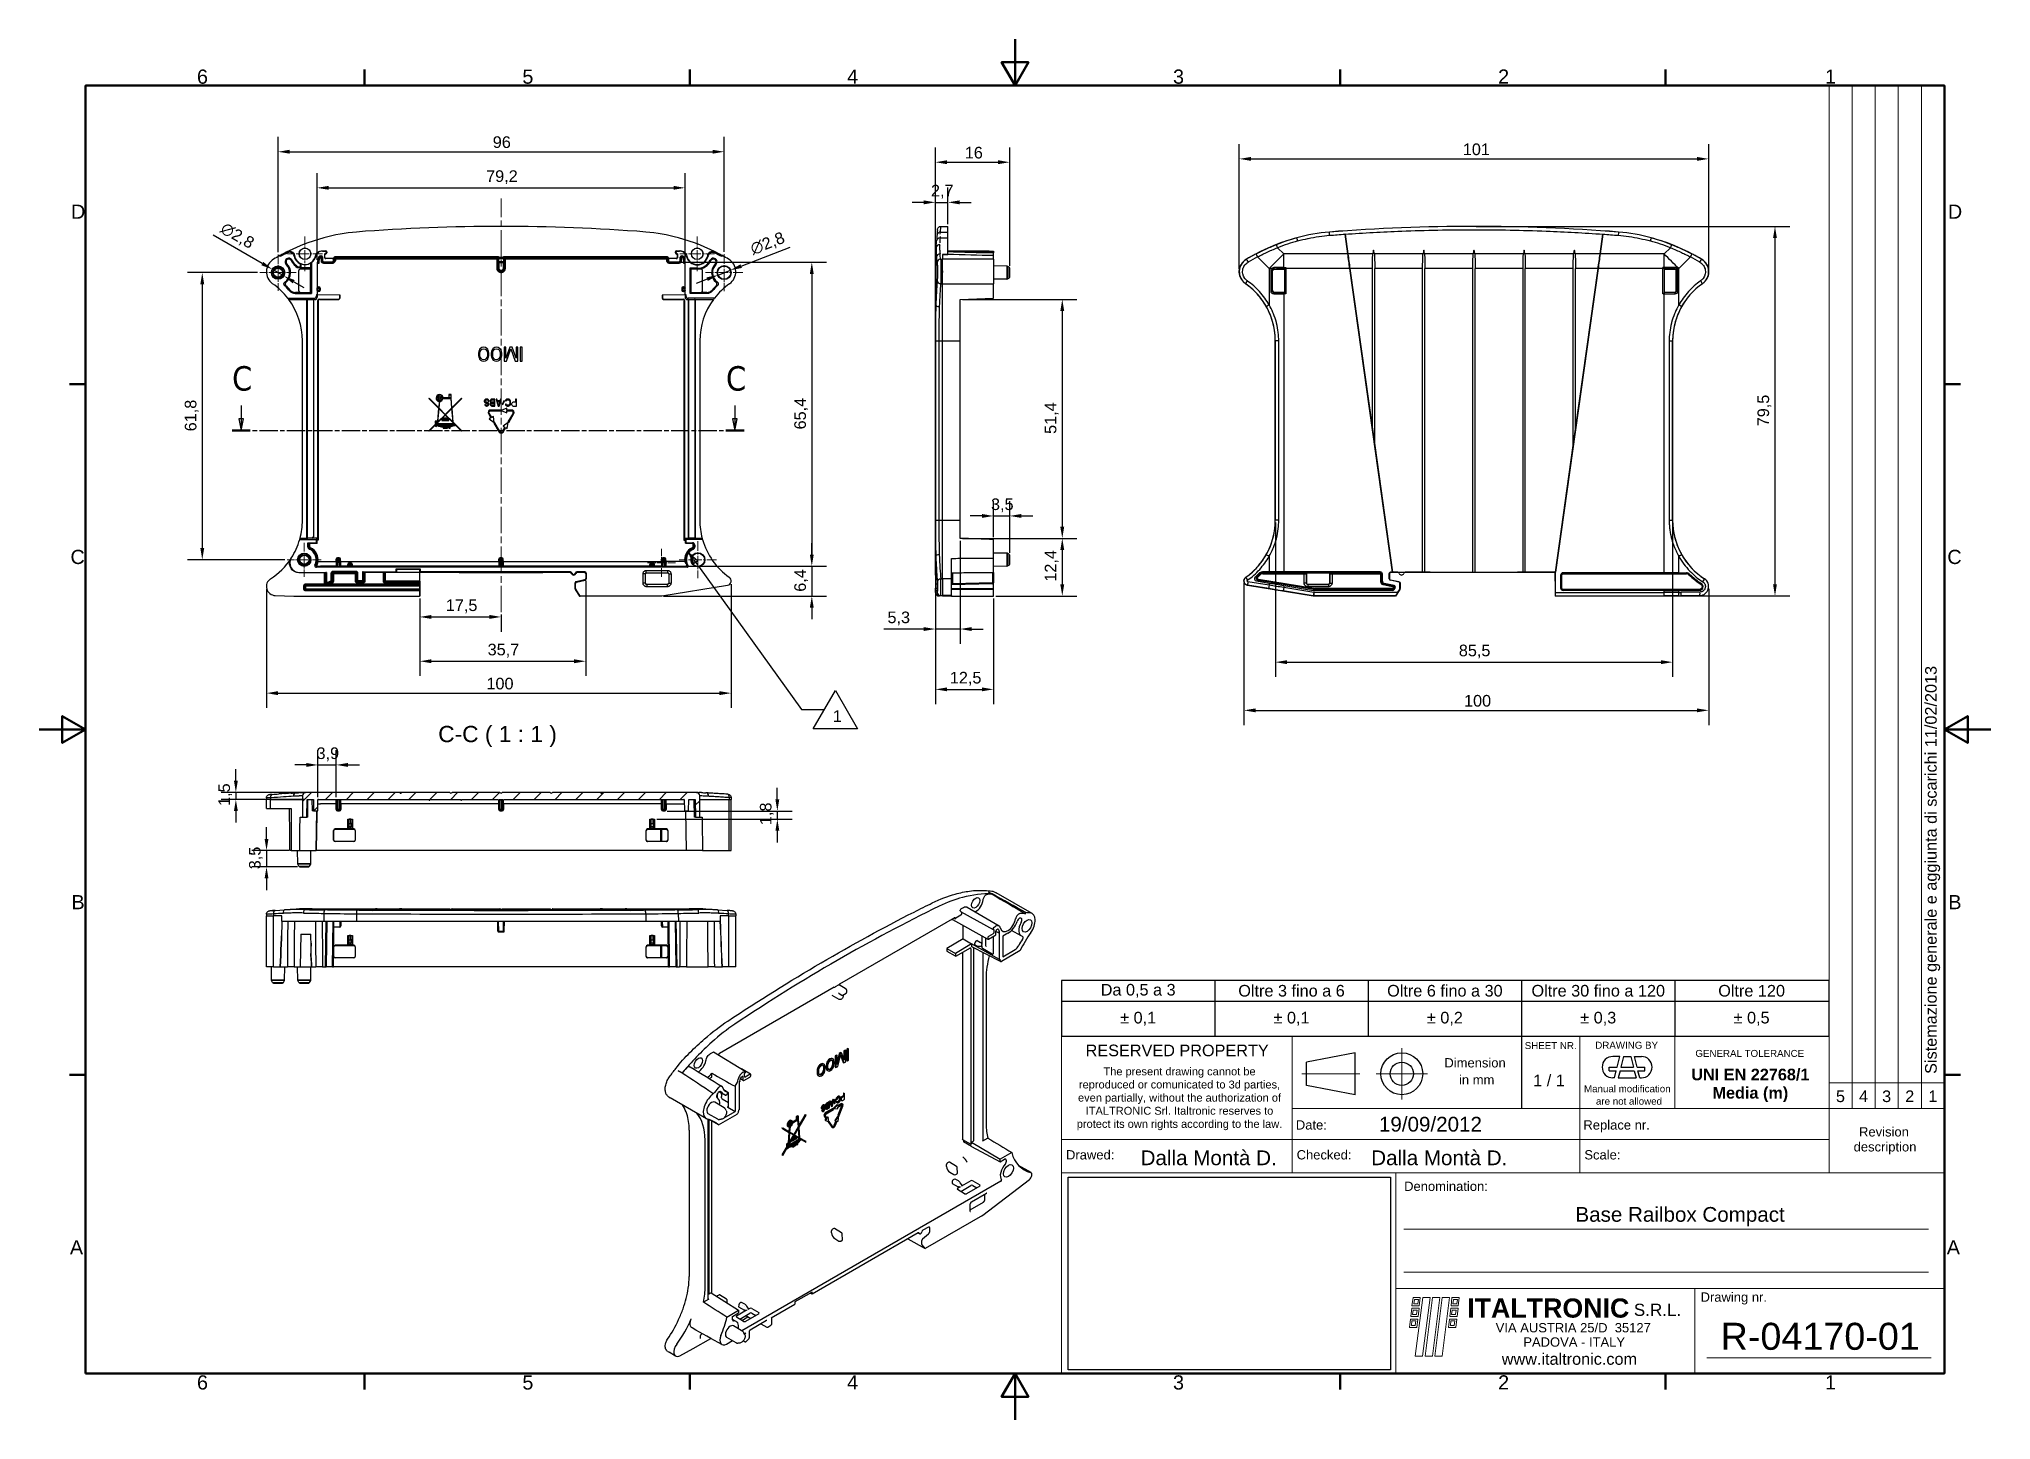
# Model space of a CAD drawing. Header units: millimetres. Extents: x 0 to 420, y 0 to 297.
import ezdxf
from ezdxf.enums import TextEntityAlignment as Align

# ---------------------------------------------------------------- set-up
doc = ezdxf.new("R2010")
doc.units = ezdxf.units.MM
for name, pattern in [('CENTER', [50.8, 31.75, -6.35, 6.35, -6.35]), ('CHAIN', [0.3543, 0.2362, -0.0295, 0.0591, -0.0295]), ('LONG_DASH_DOTTED', [0.3001, 0.2362, -0.0295, 0.0049, -0.0295])]:
    doc.linetypes.add(name, pattern=pattern)
doc.layers.get('0').update_dxf_attribs({"lineweight": 25})
for name, color, linetype, lineweight in [('AM_0', 7, 'Continuous', 30), ('Bordo_0', 7, 'Continuous', 50), ('Bordo_2', 7, 'Continuous', 50), ('Geometria schizzo(ISO)', 7, 'Continuous', 25), ('Quote(ISO)', 7, 'Continuous', 25), ('Simboli(ISO)', 7, 'Continuous', 25), ('Spigoli tangenti visibili(ISO)', 7, 'Continuous', 25)]:
    doc.layers.add(name, color=color, linetype=linetype, lineweight=lineweight)
for name, color, linetype, lineweight, true_color in [('AM_7', 4, 'CENTER', 15, 0x00ffff), ('Centro(ISO)', 137, 'Continuous', 18, 0x408080), ("Linea d'asse(ISO)", 137, 'Continuous', 18, 0x408080), ('Linee di vista in sezione(ISO)', 98, 'LONG_DASH_DOTTED', 25, 0x004000), ('Spigoli visibili(ISO)', 176, 'Continuous', 25, 0x000080), ('Tratteggio', 179, 'Continuous', 9, 0x1e1e47)]:
    doc.layers.add(name, color=color, linetype=linetype, lineweight=lineweight, true_color=true_color)
doc.styles.add('Bordo_1', font='arial.ttf')
doc.styles.add('Corrente-BSI', font='arial.ttf')
doc.styles.add('Corrente-ISO', font='arial.ttf')
doc.styles.add('Etichetta testo (ISO)', font='tahoma.ttf')
doc.styles.add('Federico-Quote', font='arial.ttf')
doc.styles.add('Gruppo1', font='arial.ttf')
doc.styles.add('Gruppo2_70', font='')
doc.styles.add('Stile testo42', font='arial.ttf')
doc.styles.add('Stile testo43', font='arial.ttf')
doc.styles.add('Stile testo75', font='arial.ttf')
doc.styles.add('Stile testo76', font='arial.ttf')
doc.styles.add('Stile testo78', font='arial.ttf')
doc.styles.add('Stile testo79', font='arial.ttf')
doc.styles.get('Gruppo2_70').set_extended_font_data('Arial', bold=True)
doc.dimstyles.new('X.XXX', dxfattribs={"dimtxt": 2.5, "dimasz": 2.5, "dimexe": 3.175, "dimexo": 0.5, "dimgap": 0.762, "dimtad": 1, "dimdec": 1, "dimrnd": 1e-08, "dimtxsty": 'Federico-Quote', "dimcen": 0.09, "dimdle": 10, "dimclrd": 7, "dimclre": 7, "dimclrt": 7, "dimazin": 2, "dimtfac": 1, "dimtmove": 0, "dimatfit": 3, "dimfxl": 1, "dimtolj": 1, "dimlwd": 25, "dimlwe": 25, "dimarcsym": 0})
picture_1 = doc.add_image_def('image1.bmp', size_in_pixel=(306, 183))

msp = doc.modelspace()

# ---------------------------------------------------------------- texts
at = {"layer": 'Simboli(ISO)', "color": 7, "insert": (405.825, 74.428), "char_height": 2.5, "width": 87.73818, "attachment_point": 1, "rotation": 90, "style": 'Corrente-ISO'}
msp.add_mtext('{Sistemazione generale e aggiunta di scarichi 11/02/2013}', dxfattribs=at)
at = {"layer": 'Simboli(ISO)', "color": 7, "insert": (85.889, 144.725), "char_height": 3.5, "attachment_point": 7, "style": 'Corrente-BSI'}
msp.add_mtext('C-C ( 1 : 1 )', dxfattribs=at)

# ---------------------------------------------------------------- blocks, each defined once
blk = doc.blocks.new('Bordi Bordo di default')
at = {"layer": 'Bordo_0'}
for p, q in [((70, 287), (70, 290.45)), ((140, 287), (140, 290.45)), ((280, 287), (280, 290.45)), ((350, 287), (350, 290.45)), ((10, 222.75), (6.55, 222.75)), ((410, 222.75), (413.45, 222.75)), ((10, 74.25), (6.55, 74.25)), ((410, 74.25), (413.45, 74.25)), ((70, 10), (70, 6.55)), ((140, 10), (140, 6.55)), ((280, 10), (280, 6.55)), ((350, 10), (350, 6.55))]:
    blk.add_line(p, q, dxfattribs=at)
at = {"layer": 'Bordo_0', "flags": 128}
for points in [[(210, 297), (210, 287), (207.11, 292), (212.89, 292), (210, 287)], [(10, 10), (10, 287), (410, 287), (410, 10), (10, 10)], [(0, 148.5), (10, 148.5), (5, 151.39), (5, 145.61), (10, 148.5)], [(420, 148.5), (410, 148.5), (415, 151.39), (415, 145.61), (410, 148.5)], [(210, 0), (210, 10), (207.11, 5), (212.89, 5), (210, 10)]]:
    blk.add_lwpolyline(points, dxfattribs=at)
at = {"layer": 'Bordo_2', "char_height": 3.05, "attachment_point": 7, "style": 'Bordo_1'}
for s, insert in [('6', (33.98, 287.35)), ('5', (104, 287.35)), ('4', (173.87, 287.4)), ('3', (244, 287.35)), ('2', (313.95, 287.4)), ('1', (384.3, 287.4)), ('D', (6.88, 258.35)), ('D', (410.73, 258.35)), ('C', (6.76, 184.05)), ('C', (410.61, 184.05)), ('B', (6.98, 109.85)), ('B', (410.83, 109.85)), ('A', (6.64, 35.6)), ('A', (410.49, 35.6)), ('6', (33.98, 6.5)), ('5', (104, 6.5)), ('4', (173.87, 6.55)), ('3', (244, 6.5)), ('2', (313.95, 6.55)), ('1', (384.3, 6.55))]:
    blk.add_mtext(s, dxfattribs=dict(at, insert=insert))
blk = doc.blocks.new('Cartigli Italtronic')
at = {"layer": 'AM_0', "lineweight": 15}
for p, q in [((284.7, 286.16), (259.86, 286.16)), ((259.86, 57.39), (259.86, 286.16)), ((264.83, 66.12), (264.83, 286.16)), ((269.8, 66.12), (269.8, 286.16)), ((274.76, 66.12), (274.76, 286.16)), ((279.73, 66.12), (279.73, 286.16)), ((284.7, 286.16), (284.7, 9.16)), ((94.7, 66.12), (94.7, 81.71)), ((94.7, 81.71), (259.86, 81.71)), ((144.32, 66.12), (144.32, 81.71)), ((206.22, 66.12), (206.22, 81.71)), ((226.7, 66.12), (226.7, 81.71)), ((259.86, 71.64), (284.7, 71.64)), ((94.7, 9.16), (94.7, 66.12)), ((144.32, 66.12), (284.7, 66.12)), ((144.32, 52.32), (144.32, 66.12)), ((206.22, 52.32), (206.22, 66.12)), ((259.86, 52.32), (259.86, 66.12)), ((94.7, 59.5), (259.86, 59.5)), ((94.7, 52.32), (284.7, 52.32)), ((166.65, 9.16), (166.65, 52.32)), ((168.35, 40.18), (281.23, 40.18)), ((168.35, 30.95), (281.23, 30.95)), ((166.65, 27.44), (284.7, 27.44)), ((230.95, 9.16), (230.95, 27.44)), ((284.7, 9.16), (94.7, 9.16)), ((233.55, 12.53), (281.8, 12.53))]:
    blk.add_line(p, q, dxfattribs=at)
at = {"layer": 'AM_0'}
for p, q in [((193.7, 81.71), (193.7, 66.12)), ((157.93, 78.12), (147.42, 76.12)), ((147.42, 71.12), (147.42, 76.12)), ((157.93, 69.12), (157.93, 78.12)), ((157.93, 69.12), (147.42, 71.12))]:
    blk.add_line(p, q, dxfattribs=at)
at = {"layer": 'AM_0', "linetype": 'Continuous', "lineweight": 30}
for p, q in [((214.85, 77.34), (213.34, 77.34)), ((214.28, 75.04), (214.85, 77.34)), ((215.64, 77.34), (215.07, 75.04)), ((215.64, 77.34), (217.18, 77.34)), ((217.18, 77.34), (217.76, 75.04)), ((217.97, 77.34), (219.48, 77.34)), ((218.55, 75.04), (217.97, 77.34)), ((212.57, 74.27), (212.57, 75.04)), ((212.57, 75.04), (214.28, 75.04)), ((212.57, 74.27), (214.08, 74.27)), ((213.7, 72.74), (213.34, 72.74)), ((213.7, 72.74), (214.08, 74.27)), ((214.88, 74.27), (214.49, 72.74)), ((214.49, 72.74), (218.33, 72.74)), ((214.88, 74.27), (217.95, 74.27)), ((215.07, 75.04), (217.76, 75.04)), ((217.95, 74.27), (218.33, 72.74)), ((218.55, 75.04), (220.25, 75.04)), ((219.12, 72.74), (218.74, 74.27)), ((218.74, 74.27), (220.25, 74.27)), ((219.12, 72.74), (219.48, 72.74)), ((220.25, 74.27), (220.25, 75.04))]:
    blk.add_line(p, q, dxfattribs=at)
at = {"layer": 'AM_0', "color": 166, "lineweight": 5, "true_color": 0x001f7f}
for p, q in [((170.12, 23.72), (170.34, 25.51)), ((170.34, 25.51), (171.91, 25.51)), ((170.83, 12.87), (172.44, 25.51)), ((171.7, 23.72), (171.91, 25.51)), ((172.41, 12.87), (174.01, 25.51)), ((172.44, 25.51), (174.01, 25.51)), ((172.93, 12.87), (174.53, 25.51)), ((174.5, 12.87), (176.11, 25.51)), ((174.53, 25.51), (176.11, 25.51)), ((175.03, 12.87), (176.63, 25.51)), ((176.6, 12.87), (178.2, 25.51)), ((176.63, 25.51), (178.2, 25.51)), ((178.52, 23.72), (178.73, 25.51)), ((178.73, 25.51), (180.3, 25.51)), ((180.09, 23.72), (180.3, 25.51)), ((169.85, 21.39), (170.06, 23.19)), ((169.85, 21.39), (171.42, 21.39)), ((170.06, 23.19), (171.63, 23.19)), ((170.12, 23.72), (171.7, 23.72)), ((170.26, 21.81), (170.37, 22.78)), ((170.26, 21.81), (171.11, 21.81)), ((170.37, 22.78), (171.22, 22.78)), ((170.54, 24.13), (170.65, 25.1)), ((170.54, 24.13), (171.38, 24.13)), ((170.65, 25.1), (171.5, 25.1)), ((171.11, 21.81), (171.22, 22.78)), ((171.38, 24.13), (171.5, 25.1)), ((171.42, 21.39), (171.63, 23.19)), ((178.24, 21.39), (178.45, 23.19)), ((178.24, 21.39), (179.81, 21.39)), ((178.45, 23.19), (180.03, 23.19)), ((178.52, 23.72), (180.09, 23.72)), ((178.65, 21.81), (178.77, 22.78)), ((178.65, 21.81), (179.5, 21.81)), ((178.77, 22.78), (179.61, 22.78)), ((178.93, 24.13), (179.04, 25.1)), ((178.93, 24.13), (179.78, 24.13)), ((179.04, 25.1), (179.89, 25.1)), ((179.5, 21.81), (179.61, 22.78)), ((179.78, 24.13), (179.89, 25.1)), ((179.81, 21.39), (180.03, 23.19)), ((169.57, 19.07), (169.79, 20.87)), ((169.57, 19.07), (171.15, 19.07)), ((169.79, 20.87), (171.36, 20.87)), ((169.98, 19.49), (170.1, 20.46)), ((169.98, 19.49), (170.83, 19.49)), ((170.1, 20.46), (170.95, 20.46)), ((170.83, 19.49), (170.95, 20.46)), ((171.15, 19.07), (171.36, 20.87)), ((177.96, 19.07), (178.18, 20.87)), ((177.96, 19.07), (179.54, 19.07)), ((178.18, 20.87), (179.75, 20.87)), ((178.38, 19.49), (178.49, 20.46)), ((178.38, 19.49), (179.22, 19.49)), ((178.49, 20.46), (179.34, 20.46)), ((179.22, 19.49), (179.34, 20.46)), ((179.54, 19.07), (179.75, 20.87)), ((170.83, 12.87), (172.41, 12.87)), ((172.93, 12.87), (174.5, 12.87)), ((175.03, 12.87), (176.6, 12.87))]:
    blk.add_line(p, q, dxfattribs=at)
at = {"layer": 'AM_0'}
for radius in [4.5, 2.5]:
    blk.add_circle((167.93, 73.62), radius, dxfattribs=at)
at = {"layer": 'AM_0', "linetype": 'Continuous', "lineweight": 30}
for centre, start, end in [((213.34, 75.04), 90, 270), ((219.48, 75.04), 270, 90)]:
    blk.add_arc(centre, 2.3, start, end, dxfattribs=at)
at = {"layer": 'AM_7', "color": 7}
for p, q in [((167.93, 68.12), (167.93, 79.12)), ((146.42, 73.62), (158.93, 73.62)), ((162.43, 73.62), (173.43, 73.62))]:
    blk.add_line(p, q, dxfattribs=at)
at = {"layer": 'Geometria schizzo(ISO)'}
for p, q in [((259.86, 93.71), (94.7, 93.71)), ((94.7, 93.71), (94.7, 81.71)), ((127.7, 93.71), (127.7, 81.71)), ((160.7, 93.71), (160.7, 81.71)), ((193.7, 93.71), (193.7, 81.71)), ((226.7, 93.71), (226.7, 81.71)), ((259.86, 81.71), (259.86, 93.71)), ((94.7, 89.21), (259.86, 89.21)), ((94.7, 81.71), (259.86, 81.71))]:
    blk.add_line(p, q, dxfattribs=at)
at = {"color": 5, "true_color": 0x0000ff, "style": 'Stile testo43'}
for s, p in [('5', (261.35, 67.53)), ('4', (266.31, 67.53)), ('3', (271.28, 67.53)), ('2', (276.25, 67.53)), ('1', (281.22, 67.53))]:
    blk.add_text(s, height=2.5, dxfattribs=at).set_placement(p)
at = {"insert": (120.1, 74.98), "char_height": 1.7, "width": 44.3451, "attachment_point": 2, "line_spacing_factor": 0.996, "style": 'Gruppo1'}
blk.add_mtext('\\fArial|b0|i0;\\H1.7000;The present drawing cannot be reproduced or comunicated to 3d parties, even partially, without the authorization of \\PITALTRONIC Srl. Italtronic reserves to protect its own rights according to the law.', dxfattribs=at)
at = {"layer": 'AM_0'}
for s, height, style, p in [('RESERVED PROPERTY', 2.5, 'Stile testo43', (99.9, 77.39)), ('SHEET NR.', 1.5, 'Stile testo76', (194.38, 78.93)), ('DRAWING BY', 1.5, 'Stile testo76', (209.56, 79.01)), ('Dimension', 2, 'Stile testo42', (177.09, 74.98)), ('GENERAL TOLERANCE', 1.5, 'Stile testo76', (231.1, 77.25)), ('in mm', 2, 'Stile testo42', (180.24, 71.33)), ('Manual modification', 1.5, 'Stile testo76', (207.14, 69.65)), ('are not allowed', 1.5, 'Stile testo76', (209.71, 66.96)), ('Date:', 2, 'Stile testo42', (145.13, 61.62)), ('Replace nr.', 2, 'Stile testo42', (207.01, 61.61)), ('description', 2, 'Stile testo42', (265.15, 56.91)), ('Revision', 2, 'Stile testo42', (266.32, 60.13)), ('Drawed:', 2, 'Stile testo42', (95.68, 55.19)), ('Checked:', 2, 'Stile testo42', (145.3, 55.19)), ('Scale:', 2, 'Stile testo42', (207.21, 55.19)), ('Denomination:', 2, 'Stile testo42', (168.43, 48.42)), ('ITALTRONIC', 4.125, 'Gruppo2_70', (182, 21.17)), ('Drawing nr.', 2, 'Stile testo42', (232.22, 24.59)), ('S.R.L.', 2.625, 'Stile testo75', (217.86, 21.54)), ('VIA AUSTRIA 25/D  35127', 2, 'Stile testo42', (188.13, 18)), ('PADOVA - ITALY', 2, 'Stile testo42', (194.08, 14.92))]:
    blk.add_text(s, height=height, dxfattribs=dict(at, style=style)).set_placement(p)
at = {"layer": 'AM_0', "style": 'Stile testo43'}
blk.add_text('1 / 1 ', height=2.5, dxfattribs=at).set_placement((200.09, 72.18), align=Align.MIDDLE_CENTER)
at = {"layer": 'AM_0', "color": 184, "true_color": 0x260099, "style": 'Stile testo43'}
blk.add_text('www.italtronic.com', height=2.5, dxfattribs=at).set_placement((189.44, 11.03))
at = {"layer": 'AM_0'}
for tag, p, height, style in [('DATA_CREAZIONE_001', (163.01, 61.19), 3.17, 'Gruppo1'), ('PROGETTISTA_001', (111.73, 53.96), 3.17, 'Gruppo1'), ('VERIFICATO_DA_001', (161.35, 53.96), 3.17, 'Gruppo1'), ('DESCRIZIONE_001', (205.29, 41.79), 3.17, 'Gruppo1'), ('NUMERO_PARTE_001', (236.53, 14.25), 5.81, 'Stile testo78')]:
    blk.add_attdef(tag, p, '', height=height, dxfattribs=dict(at, style=style))
for tag, style, p in [('Sostituisce', 'Gruppo1', (239.06, 64.32)), ('Scala', 'Stile testo79', (239.17, 57.11)), ('NUMERO_DI_MAGAZZINO', 'Gruppo1', (228.26, 36.97))]:
    blk.add_attdef(tag, text='', height=3.17, dxfattribs=dict(at, style=style)).set_placement(p, align=Align.TOP_CENTER)
at = {"layer": 'Simboli(ISO)', "color": 7, "char_height": 2.5, "width": 32.8403, "attachment_point": 5, "style": 'Corrente-ISO'}
for s, insert in [('Da 0,5 a 3', (111.2, 91.46)), ('Oltre 3 fino a 6', (144.2, 91.46)), ('Oltre 6 fino a 30', (177.2, 91.46)), ('Oltre 30 fino a 120', (210.2, 91.46)), ('Oltre 120', (243.2, 91.46))]:
    blk.add_mtext(s, dxfattribs=dict(at, insert=insert))
at = {"layer": 'Simboli(ISO)', "color": 7, "char_height": 2.5, "attachment_point": 5, "style": 'Corrente-ISO'}
for s, insert in [('± 0,1', (111.2, 85.46)), ('± 0,1', (144.2, 85.46)), ('± 0,2', (177.2, 85.46)), ('± 0,3', (210.2, 85.46)), ('± 0,5', (243.2, 85.46))]:
    blk.add_mtext(s, dxfattribs=dict(at, insert=insert))
at = {"layer": 'Simboli(ISO)', "color": 7, "insert": (242.93, 71.12), "char_height": 2.5, "attachment_point": 5, "line_spacing_factor": 0.944221, "style": 'Corrente-ISO'}
blk.add_mtext('\\fArial|b1|i0;\\H2.5000;UNI EN 22768/1\\PMedia (m)', dxfattribs=at)
image = blk.add_image(picture_1, insert=(96.13, 9.91), size_in_units=(69.37, 41.49))
image.dxf.flags = 7
blk = doc.blocks.new('SezioneConv2d0')
at = {"layer": 'Linee di vista in sezione(ISO)', "linetype": 'Continuous'}
for p, q in [((42.97, 215.29), (43.47, 212.79)), ((43.97, 215.29), (42.97, 215.29)), ((43.47, 218.16), (43.47, 215.29)), ((43.47, 215.29), (43.47, 212.79)), ((43.47, 212.79), (43.97, 215.29)), ((149.24, 215.29), (149.74, 212.79)), ((150.24, 215.29), (149.24, 215.29)), ((149.74, 218.16), (149.74, 215.29)), ((149.74, 215.29), (149.74, 212.79)), ((149.74, 212.79), (150.24, 215.29))]:
    blk.add_line(p, q, dxfattribs=at)
at = {"layer": 'Linee di vista in sezione(ISO)', "linetype": 'CHAIN', "ltscale": 16.663471}
blk.add_line((41.52, 212.79), (151.69, 212.79), dxfattribs=at)
at = {"layer": 'Linee di vista in sezione(ISO)', "linetype": 'Continuous', "lineweight": 50}
for p, q in [((41.52, 212.79), (45.43, 212.79)), ((147.79, 212.79), (151.69, 212.79))]:
    blk.add_line(p, q, dxfattribs=at)
at = {"layer": 'Linee di vista in sezione(ISO)', "linetype": 'Continuous', "flags": 128}
for points in [[(42.97, 215.29), (43.47, 212.79), (43.97, 215.29), (42.97, 215.29)], [(149.24, 215.29), (149.74, 212.79), (150.24, 215.29), (149.24, 215.29)]]:
    blk.add_lwpolyline(points, dxfattribs=at)
at = {"layer": 'Linee di vista in sezione(ISO)'}
for points in [[(42.97, 215.29), (43.47, 212.79), (43.97, 215.29), (42.97, 215.29)], [(149.24, 215.29), (149.74, 212.79), (150.24, 215.29), (149.24, 215.29)]]:
    blk.add_solid(points, dxfattribs=at)
at = {"layer": 'Linee di vista in sezione(ISO)', "char_height": 5.25, "attachment_point": 7, "style": 'Etichetta testo (ISO)'}
for insert in [(41.54, 221.29), (147.81, 221.29)]:
    blk.add_mtext('C', dxfattribs=dict(at, insert=insert))
blk = doc.blocks.new('*D7')
at = {"layer": 'Defpoints', "color": 0, "linetype": 'Continuous', "transparency": 16777216}
for p in [(139.02, 265), (59.82, 249), (139.02, 249)]:
    blk.add_point(p, dxfattribs=at)
at = {"layer": 'Quote(ISO)', "color": 7, "linetype": 'Continuous', "lineweight": 25, "transparency": 16777216}
for p, q in [((59.82, 249.5), (59.82, 268.18)), ((62.32, 265), (136.52, 265)), ((139.02, 249.5), (139.02, 268.18))]:
    blk.add_line(p, q, dxfattribs=at)
at = {"layer": 'Quote(ISO)', "color": 7, "linetype": 'Continuous', "transparency": 16777216}
for points in [[(62.32, 265.42), (62.32, 264.59), (59.82, 265)], [(136.52, 265.42), (136.52, 264.59), (139.02, 265)]]:
    blk.add_solid(points, dxfattribs=at)
at = {"layer": 'Quote(ISO)', "color": 7, "linetype": 'Continuous', "lineweight": 25, "transparency": 16777216, "insert": (96.2, 268.77), "char_height": 2.5, "attachment_point": 1, "style": 'Federico-Quote'}
blk.add_mtext('\\A1;79,2', dxfattribs=at)
blk = doc.blocks.new('*D8')
at = {"layer": 'Defpoints', "color": 0, "linetype": 'Continuous', "transparency": 16777216}
for p in [(147.42, 272.76), (51.42, 250.65), (147.42, 250.76)]:
    blk.add_point(p, dxfattribs=at)
at = {"layer": 'Quote(ISO)', "color": 7, "linetype": 'Continuous', "lineweight": 25, "transparency": 16777216}
for p, q in [((51.42, 251.15), (51.42, 275.94)), ((147.42, 251.26), (147.42, 275.94)), ((53.92, 272.76), (144.92, 272.76))]:
    blk.add_line(p, q, dxfattribs=at)
at = {"layer": 'Quote(ISO)', "color": 7, "linetype": 'Continuous', "transparency": 16777216}
for points in [[(53.92, 273.18), (53.92, 272.35), (51.42, 272.76)], [(144.92, 273.18), (144.92, 272.35), (147.42, 272.76)]]:
    blk.add_solid(points, dxfattribs=at)
at = {"layer": 'Quote(ISO)', "color": 7, "linetype": 'Continuous', "lineweight": 25, "transparency": 16777216, "insert": (97.63, 276.08), "char_height": 2.5, "attachment_point": 1, "style": 'Federico-Quote'}
blk.add_mtext('\\A1;96', dxfattribs=at)
blk = doc.blocks.new('*D9')
at = {"layer": 'Defpoints', "color": 0, "linetype": 'Continuous', "transparency": 16777216}
for p in [(50.21, 247.47), (52.64, 246.06)]:
    blk.add_point(p, dxfattribs=at)
at = {"layer": 'Quote(ISO)', "color": 7, "linetype": 'Continuous', "lineweight": 25, "transparency": 16777216}
for p, q in [((48.04, 248.72), (37.5, 254.8)), ((52.64, 246.06), (50.21, 247.47)), ((54.81, 244.81), (56.97, 243.56))]:
    blk.add_line(p, q, dxfattribs=at)
at = {"layer": 'Quote(ISO)', "color": 7, "linetype": 'Continuous', "transparency": 16777216}
for points in [[(48.25, 249.08), (47.83, 248.35), (50.21, 247.47)], [(55.01, 245.17), (54.6, 244.45), (52.64, 246.06)]]:
    blk.add_solid(points, dxfattribs=at)
at = {"layer": 'Quote(ISO)', "color": 7, "linetype": 'Continuous', "lineweight": 25, "transparency": 16777216, "insert": (40.08, 257.76), "char_height": 2.5, "attachment_point": 1, "rotation": 330, "style": 'Federico-Quote'}
blk.add_mtext('\\A1;∅2,8', dxfattribs=at)
blk = doc.blocks.new('*D10')
at = {"layer": 'Defpoints', "color": 0, "linetype": 'Continuous', "transparency": 16777216}
for p in [(146.1, 246.25), (148.75, 247.27)]:
    blk.add_point(p, dxfattribs=at)
at = {"layer": 'Quote(ISO)', "color": 7, "linetype": 'Continuous', "lineweight": 25, "transparency": 16777216}
for p, q in [((151.08, 248.17), (161.63, 252.24)), ((143.76, 245.35), (141.43, 244.45)), ((146.1, 246.25), (148.75, 247.27))]:
    blk.add_line(p, q, dxfattribs=at)
at = {"layer": 'Quote(ISO)', "color": 7, "linetype": 'Continuous', "transparency": 16777216}
for points in [[(150.93, 248.56), (151.23, 247.78), (148.75, 247.27)], [(143.61, 245.74), (143.91, 244.96), (146.1, 246.25)]]:
    blk.add_solid(points, dxfattribs=at)
at = {"layer": 'Quote(ISO)', "color": 7, "linetype": 'Continuous', "lineweight": 25, "transparency": 16777216, "insert": (152.74, 252.94), "char_height": 2.5, "attachment_point": 1, "rotation": 21.0718, "style": 'Federico-Quote'}
blk.add_mtext('\\A1;∅2,8', dxfattribs=at)
blk = doc.blocks.new('*D11')
at = {"layer": 'Defpoints', "color": 0, "linetype": 'Continuous', "transparency": 16777216}
for p in [(48.92, 179.26), (148.9, 180.26), (148.9, 156.32)]:
    blk.add_point(p, dxfattribs=at)
at = {"layer": 'Quote(ISO)', "color": 7, "linetype": 'Continuous', "lineweight": 25, "transparency": 16777216}
for p, q in [((48.92, 178.76), (48.92, 153.14)), ((148.9, 179.76), (148.9, 153.14)), ((51.42, 156.32), (146.4, 156.32))]:
    blk.add_line(p, q, dxfattribs=at)
at = {"layer": 'Quote(ISO)', "color": 7, "linetype": 'Continuous', "transparency": 16777216}
for points in [[(51.42, 156.74), (51.42, 155.9), (48.92, 156.32)], [(146.4, 156.74), (146.4, 155.9), (148.9, 156.32)]]:
    blk.add_solid(points, dxfattribs=at)
at = {"layer": 'Quote(ISO)', "color": 7, "linetype": 'Continuous', "lineweight": 25, "transparency": 16777216, "insert": (96.27, 159.63), "char_height": 2.5, "attachment_point": 1, "style": 'Federico-Quote'}
blk.add_mtext('\\A1;100', dxfattribs=at)
blk = doc.blocks.new('*D12')
at = {"layer": 'Defpoints', "color": 0, "linetype": 'Continuous', "transparency": 16777216}
for p in [(81.92, 177.21), (99.42, 173.71), (99.42, 172.71)]:
    blk.add_point(p, dxfattribs=at)
at = {"layer": 'Quote(ISO)', "color": 7, "linetype": 'Continuous', "lineweight": 25, "transparency": 16777216}
for p, q in [((81.92, 176.71), (81.92, 169.54)), ((84.42, 172.71), (96.92, 172.71)), ((99.42, 173.21), (99.42, 169.54))]:
    blk.add_line(p, q, dxfattribs=at)
at = {"layer": 'Quote(ISO)', "color": 7, "linetype": 'Continuous', "transparency": 16777216}
for points in [[(84.42, 173.13), (84.42, 172.29), (81.92, 172.71)], [(96.92, 173.13), (96.92, 172.29), (99.42, 172.71)]]:
    blk.add_solid(points, dxfattribs=at)
at = {"layer": 'Quote(ISO)', "color": 7, "linetype": 'Continuous', "lineweight": 25, "transparency": 16777216, "insert": (87.53, 176.48), "char_height": 2.5, "attachment_point": 1, "style": 'Federico-Quote'}
blk.add_mtext('\\A1;17,5', dxfattribs=at)
blk = doc.blocks.new('*D13')
at = {"layer": 'Defpoints', "color": 0, "linetype": 'Continuous', "transparency": 16777216}
for p in [(117.62, 180.95), (81.92, 177.21), (117.62, 163.18)]:
    blk.add_point(p, dxfattribs=at)
at = {"layer": 'Quote(ISO)', "color": 7, "linetype": 'Continuous', "lineweight": 25, "transparency": 16777216}
for p, q in [((81.92, 176.71), (81.92, 160.01)), ((117.62, 180.45), (117.62, 160.01)), ((84.42, 163.18), (115.12, 163.18))]:
    blk.add_line(p, q, dxfattribs=at)
at = {"layer": 'Quote(ISO)', "color": 7, "linetype": 'Continuous', "transparency": 16777216}
for points in [[(84.42, 163.6), (84.42, 162.76), (81.92, 163.18)], [(115.12, 163.6), (115.12, 162.76), (117.62, 163.18)]]:
    blk.add_solid(points, dxfattribs=at)
at = {"layer": 'Quote(ISO)', "color": 7, "linetype": 'Continuous', "lineweight": 25, "transparency": 16777216, "insert": (96.53, 166.95), "char_height": 2.5, "attachment_point": 1, "style": 'Federico-Quote'}
blk.add_mtext('\\A1;35,7', dxfattribs=at)
blk = doc.blocks.new('*D14')
at = {"layer": 'Defpoints', "color": 0, "linetype": 'Continuous', "transparency": 16777216}
for p in [(47.54, 246.76), (35.12, 185.01), (53.42, 185.01)]:
    blk.add_point(p, dxfattribs=at)
at = {"layer": 'Quote(ISO)', "color": 7, "linetype": 'Continuous', "lineweight": 25, "transparency": 16777216}
for p, q in [((47.04, 246.76), (31.95, 246.76)), ((35.12, 244.26), (35.12, 187.51)), ((52.92, 185.01), (31.95, 185.01))]:
    blk.add_line(p, q, dxfattribs=at)
at = {"layer": 'Quote(ISO)', "color": 7, "linetype": 'Continuous', "transparency": 16777216}
for points in [[(34.71, 244.26), (35.54, 244.26), (35.12, 246.76)], [(34.71, 187.51), (35.54, 187.51), (35.12, 185.01)]]:
    blk.add_solid(points, dxfattribs=at)
at = {"layer": 'Quote(ISO)', "color": 7, "linetype": 'Continuous', "lineweight": 25, "transparency": 16777216, "insert": (31.36, 212.63), "char_height": 2.5, "attachment_point": 1, "rotation": 90, "style": 'Federico-Quote'}
blk.add_mtext('\\A1;61,8', dxfattribs=at)
blk = doc.blocks.new('*D15')
at = {"layer": 'Defpoints', "color": 0, "linetype": 'Continuous', "transparency": 16777216}
for p in [(139.19, 183.6), (133.86, 177.21), (166.28, 177.21)]:
    blk.add_point(p, dxfattribs=at)
at = {"layer": 'Quote(ISO)', "color": 7, "linetype": 'Continuous', "lineweight": 25, "transparency": 16777216}
for p, q in [((166.28, 186.1), (166.28, 188.6)), ((139.69, 183.6), (169.45, 183.6)), ((166.28, 183.6), (166.28, 177.21)), ((134.36, 177.21), (169.45, 177.21)), ((166.28, 174.71), (166.28, 172.21))]:
    blk.add_line(p, q, dxfattribs=at)
at = {"layer": 'Quote(ISO)', "color": 7, "linetype": 'Continuous', "transparency": 16777216}
for points in [[(165.86, 186.1), (166.69, 186.1), (166.28, 183.6)], [(165.86, 174.71), (166.69, 174.71), (166.28, 177.21)]]:
    blk.add_solid(points, dxfattribs=at)
at = {"layer": 'Quote(ISO)', "color": 7, "linetype": 'Continuous', "lineweight": 25, "transparency": 16777216, "insert": (162.51, 178.13), "char_height": 2.5, "attachment_point": 1, "rotation": 90, "style": 'Federico-Quote'}
blk.add_mtext('\\A1;6,4', dxfattribs=at)
blk = doc.blocks.new('*D16')
at = {"layer": 'Defpoints', "color": 0, "linetype": 'Continuous', "transparency": 16777216}
for p in [(137.77, 248.99), (139.19, 183.6), (166.28, 183.6)]:
    blk.add_point(p, dxfattribs=at)
at = {"layer": 'Quote(ISO)', "color": 7, "linetype": 'Continuous', "lineweight": 25, "transparency": 16777216}
for p, q in [((138.27, 248.99), (169.45, 248.99)), ((166.28, 246.49), (166.28, 186.1)), ((139.69, 183.6), (169.45, 183.6))]:
    blk.add_line(p, q, dxfattribs=at)
at = {"layer": 'Quote(ISO)', "color": 7, "linetype": 'Continuous', "transparency": 16777216}
for points in [[(165.86, 246.49), (166.69, 246.49), (166.28, 248.99)], [(165.86, 186.1), (166.69, 186.1), (166.28, 183.6)]]:
    blk.add_solid(points, dxfattribs=at)
at = {"layer": 'Quote(ISO)', "color": 7, "linetype": 'Continuous', "lineweight": 25, "transparency": 16777216, "insert": (162.51, 213.04), "char_height": 2.5, "attachment_point": 1, "rotation": 90, "style": 'Federico-Quote'}
blk.add_mtext('\\A1;65,4', dxfattribs=at)
blk = doc.blocks.new('*D17')
at = {"layer": 'Defpoints', "color": 0, "linetype": 'Continuous', "transparency": 16777216}
for p in [(63.95, 140.88), (60.02, 133.46), (63.95, 133.47)]:
    blk.add_point(p, dxfattribs=at)
at = {"layer": 'Quote(ISO)', "color": 7, "linetype": 'Continuous', "lineweight": 25, "transparency": 16777216}
for p, q in [((60.02, 133.96), (60.02, 144.05)), ((63.95, 133.97), (63.95, 144.05)), ((57.52, 140.88), (55.02, 140.88)), ((60.02, 140.88), (63.95, 140.88)), ((66.45, 140.88), (68.95, 140.88))]:
    blk.add_line(p, q, dxfattribs=at)
at = {"layer": 'Quote(ISO)', "color": 7, "linetype": 'Continuous', "transparency": 16777216}
for points in [[(57.52, 141.3), (57.52, 140.46), (60.02, 140.88)], [(66.45, 141.3), (66.45, 140.46), (63.95, 140.88)]]:
    blk.add_solid(points, dxfattribs=at)
at = {"layer": 'Quote(ISO)', "color": 7, "linetype": 'Continuous', "lineweight": 25, "transparency": 16777216, "insert": (59.71, 144.65), "char_height": 2.5, "attachment_point": 1, "style": 'Federico-Quote'}
blk.add_mtext('\\A1;3,9', dxfattribs=at)
blk = doc.blocks.new('*D18')
at = {"layer": 'Defpoints', "color": 0, "linetype": 'Continuous', "transparency": 16777216}
for p in [(58.5, 134.97), (42.35, 133.47), (57.67, 133.47)]:
    blk.add_point(p, dxfattribs=at)
at = {"layer": 'Quote(ISO)', "color": 7, "linetype": 'Continuous', "lineweight": 25, "transparency": 16777216}
for p, q in [((42.35, 137.47), (42.35, 139.97)), ((58, 134.97), (39.18, 134.97)), ((42.35, 134.97), (42.35, 133.47)), ((57.17, 133.47), (39.18, 133.47)), ((42.35, 130.97), (42.35, 128.47))]:
    blk.add_line(p, q, dxfattribs=at)
at = {"layer": 'Quote(ISO)', "color": 7, "linetype": 'Continuous', "transparency": 16777216}
for points in [[(41.94, 137.47), (42.77, 137.47), (42.35, 134.97)], [(41.94, 130.97), (42.77, 130.97), (42.35, 133.47)]]:
    blk.add_solid(points, dxfattribs=at)
at = {"layer": 'Quote(ISO)', "color": 7, "linetype": 'Continuous', "lineweight": 25, "transparency": 16777216, "insert": (38.59, 132.06), "char_height": 2.5, "attachment_point": 1, "rotation": 90, "style": 'Federico-Quote'}
blk.add_mtext('\\A1;1,5', dxfattribs=at)
blk = doc.blocks.new('*D19')
at = {"layer": 'Defpoints', "color": 0, "linetype": 'Continuous', "transparency": 16777216}
for p in [(54.28, 122.47), (48.95, 118.97), (56.1, 118.97)]:
    blk.add_point(p, dxfattribs=at)
at = {"layer": 'Quote(ISO)', "color": 7, "linetype": 'Continuous', "lineweight": 25, "transparency": 16777216}
for p, q in [((48.95, 124.97), (48.95, 127.47)), ((53.78, 122.47), (45.77, 122.47)), ((48.95, 122.47), (48.95, 118.97)), ((55.6, 118.97), (45.77, 118.97)), ((48.95, 116.47), (48.95, 113.97))]:
    blk.add_line(p, q, dxfattribs=at)
at = {"layer": 'Quote(ISO)', "color": 7, "linetype": 'Continuous', "transparency": 16777216}
for points in [[(48.53, 124.97), (49.37, 124.97), (48.95, 122.47)], [(48.53, 116.47), (49.37, 116.47), (48.95, 118.97)]]:
    blk.add_solid(points, dxfattribs=at)
at = {"layer": 'Quote(ISO)', "color": 7, "linetype": 'Continuous', "lineweight": 25, "transparency": 16777216, "insert": (45.18, 118.44), "char_height": 2.5, "attachment_point": 1, "rotation": 90, "style": 'Federico-Quote'}
blk.add_mtext('\\A1;3,5', dxfattribs=at)
blk = doc.blocks.new('*D20')
at = {"layer": 'Defpoints', "color": 0, "linetype": 'Continuous', "transparency": 16777216}
for p in [(134.62, 130.97), (132.42, 129.22), (158.86, 129.22)]:
    blk.add_point(p, dxfattribs=at)
at = {"layer": 'Quote(ISO)', "color": 7, "linetype": 'Continuous', "lineweight": 25, "transparency": 16777216}
for p, q in [((158.86, 133.47), (158.86, 135.97)), ((135.12, 130.97), (162.04, 130.97)), ((158.86, 130.97), (158.86, 129.22)), ((132.92, 129.22), (162.04, 129.22)), ((158.86, 126.72), (158.86, 124.22))]:
    blk.add_line(p, q, dxfattribs=at)
at = {"layer": 'Quote(ISO)', "color": 7, "linetype": 'Continuous', "transparency": 16777216}
for points in [[(158.45, 133.47), (159.28, 133.47), (158.86, 130.97)], [(158.45, 126.72), (159.28, 126.72), (158.86, 129.22)]]:
    blk.add_solid(points, dxfattribs=at)
at = {"layer": 'Quote(ISO)', "color": 7, "linetype": 'Continuous', "lineweight": 25, "transparency": 16777216, "insert": (155.1, 127.94), "char_height": 2.5, "attachment_point": 1, "rotation": 90, "style": 'Federico-Quote'}
blk.add_mtext('\\A1;1,8', dxfattribs=at)
blk = doc.blocks.new('*D21')
at = {"layer": 'Defpoints', "color": 0, "linetype": 'Continuous', "transparency": 16777216}
for p in [(195.57, 261.88), (195.57, 256.71), (192.87, 247.64)]:
    blk.add_point(p, dxfattribs=at)
at = {"layer": 'Quote(ISO)', "color": 7, "linetype": 'Continuous', "lineweight": 25, "transparency": 16777216}
for p, q in [((192.87, 248.14), (192.87, 265.06)), ((195.57, 257.21), (195.57, 265.06)), ((190.37, 261.88), (187.87, 261.88)), ((192.87, 261.88), (195.57, 261.88)), ((198.07, 261.88), (200.57, 261.88))]:
    blk.add_line(p, q, dxfattribs=at)
at = {"layer": 'Quote(ISO)', "color": 7, "linetype": 'Continuous', "transparency": 16777216}
for points in [[(190.37, 262.3), (190.37, 261.46), (192.87, 261.88)], [(198.07, 262.3), (198.07, 261.46), (195.57, 261.88)]]:
    blk.add_solid(points, dxfattribs=at)
at = {"layer": 'Quote(ISO)', "color": 7, "linetype": 'Continuous', "lineweight": 25, "transparency": 16777216, "insert": (191.92, 265.65), "char_height": 2.5, "attachment_point": 1, "style": 'Federico-Quote'}
blk.add_mtext('\\A1;2,7', dxfattribs=at)
blk = doc.blocks.new('*D22')
at = {"layer": 'Defpoints', "color": 0, "linetype": 'Continuous', "transparency": 16777216}
for p in [(208.87, 270.51), (208.87, 247.74), (192.87, 242.18)]:
    blk.add_point(p, dxfattribs=at)
at = {"layer": 'Quote(ISO)', "color": 7, "linetype": 'Continuous', "lineweight": 25, "transparency": 16777216}
for p, q in [((192.87, 242.68), (192.87, 273.68)), ((208.87, 248.24), (208.87, 273.68)), ((195.37, 270.51), (206.37, 270.51))]:
    blk.add_line(p, q, dxfattribs=at)
at = {"layer": 'Quote(ISO)', "color": 7, "linetype": 'Continuous', "transparency": 16777216}
for points in [[(195.37, 270.93), (195.37, 270.09), (192.87, 270.51)], [(206.37, 270.93), (206.37, 270.09), (208.87, 270.51)]]:
    blk.add_solid(points, dxfattribs=at)
at = {"layer": 'Quote(ISO)', "color": 7, "linetype": 'Continuous', "lineweight": 25, "transparency": 16777216, "insert": (199.2, 273.82), "char_height": 2.5, "attachment_point": 1, "style": 'Federico-Quote'}
blk.add_mtext('\\A1;16', dxfattribs=at)
blk = doc.blocks.new('*D23')
at = {"layer": 'Defpoints', "color": 0, "linetype": 'Continuous', "transparency": 16777216}
for p in [(198.17, 241.01), (198.17, 189.61), (220.17, 189.61)]:
    blk.add_point(p, dxfattribs=at)
at = {"layer": 'Quote(ISO)', "color": 7, "linetype": 'Continuous', "lineweight": 25, "transparency": 16777216}
for p, q in [((198.67, 241.01), (223.34, 241.01)), ((220.17, 238.51), (220.17, 192.11)), ((198.67, 189.61), (223.34, 189.61))]:
    blk.add_line(p, q, dxfattribs=at)
at = {"layer": 'Quote(ISO)', "color": 7, "linetype": 'Continuous', "transparency": 16777216}
for points in [[(219.75, 238.51), (220.59, 238.51), (220.17, 241.01)], [(219.75, 192.11), (220.59, 192.11), (220.17, 189.61)]]:
    blk.add_solid(points, dxfattribs=at)
at = {"layer": 'Quote(ISO)', "color": 7, "linetype": 'Continuous', "lineweight": 25, "transparency": 16777216, "insert": (216.4, 212.07), "char_height": 2.5, "attachment_point": 1, "rotation": 90, "style": 'Federico-Quote'}
blk.add_mtext('\\A1;51,4', dxfattribs=at)
blk = doc.blocks.new('*D24')
at = {"layer": 'Defpoints', "color": 0, "linetype": 'Continuous', "transparency": 16777216}
for p in [(198.17, 189.61), (205.37, 177.21), (220.17, 177.21)]:
    blk.add_point(p, dxfattribs=at)
at = {"layer": 'Quote(ISO)', "color": 7, "linetype": 'Continuous', "lineweight": 25, "transparency": 16777216}
for p, q in [((198.67, 189.61), (223.34, 189.61)), ((220.17, 187.11), (220.17, 179.71)), ((205.87, 177.21), (223.34, 177.21))]:
    blk.add_line(p, q, dxfattribs=at)
at = {"layer": 'Quote(ISO)', "color": 7, "linetype": 'Continuous', "transparency": 16777216}
for points in [[(219.75, 187.11), (220.59, 187.11), (220.17, 189.61)], [(219.75, 179.71), (220.59, 179.71), (220.17, 177.21)]]:
    blk.add_solid(points, dxfattribs=at)
at = {"layer": 'Quote(ISO)', "color": 7, "linetype": 'Continuous', "lineweight": 25, "transparency": 16777216, "insert": (216.4, 180.29), "char_height": 2.5, "attachment_point": 1, "rotation": 90, "style": 'Federico-Quote'}
blk.add_mtext('\\A1;12,4', dxfattribs=at)
blk = doc.blocks.new('*D25')
at = {"layer": 'Defpoints', "color": 0, "linetype": 'Continuous', "transparency": 16777216}
for p in [(192.87, 178.91), (205.37, 177.21), (205.37, 157.13)]:
    blk.add_point(p, dxfattribs=at)
at = {"layer": 'Quote(ISO)', "color": 7, "linetype": 'Continuous', "lineweight": 25, "transparency": 16777216}
for p, q in [((192.87, 178.41), (192.87, 153.96)), ((205.37, 176.71), (205.37, 153.96)), ((195.37, 157.13), (202.87, 157.13))]:
    blk.add_line(p, q, dxfattribs=at)
at = {"layer": 'Quote(ISO)', "color": 7, "linetype": 'Continuous', "transparency": 16777216}
for points in [[(195.37, 157.55), (195.37, 156.72), (192.87, 157.13)], [(202.87, 157.55), (202.87, 156.72), (205.37, 157.13)]]:
    blk.add_solid(points, dxfattribs=at)
at = {"layer": 'Quote(ISO)', "color": 7, "linetype": 'Continuous', "lineweight": 25, "transparency": 16777216, "insert": (195.98, 160.9), "char_height": 2.5, "attachment_point": 1, "style": 'Federico-Quote'}
blk.add_mtext('\\A1;12,5', dxfattribs=at)
blk = doc.blocks.new('*D26')
at = {"layer": 'Defpoints', "color": 0, "linetype": 'Continuous', "transparency": 16777216}
for p in [(198.17, 189.61), (192.87, 178.91), (192.87, 170.11)]:
    blk.add_point(p, dxfattribs=at)
at = {"layer": 'Quote(ISO)', "color": 7, "linetype": 'Continuous', "lineweight": 25, "transparency": 16777216}
for p, q in [((198.17, 189.11), (198.17, 166.93)), ((192.87, 178.41), (192.87, 166.93)), ((190.37, 170.11), (181.79, 170.11)), ((198.17, 170.11), (192.87, 170.11)), ((200.67, 170.11), (203.17, 170.11))]:
    blk.add_line(p, q, dxfattribs=at)
at = {"layer": 'Quote(ISO)', "color": 7, "linetype": 'Continuous', "transparency": 16777216}
for points in [[(190.37, 170.52), (190.37, 169.69), (192.87, 170.11)], [(200.67, 170.52), (200.67, 169.69), (198.17, 170.11)]]:
    blk.add_solid(points, dxfattribs=at)
at = {"layer": 'Quote(ISO)', "color": 7, "linetype": 'Continuous', "lineweight": 25, "transparency": 16777216, "insert": (182.56, 173.87), "char_height": 2.5, "attachment_point": 1, "style": 'Federico-Quote'}
blk.add_mtext('\\A1;5,3', dxfattribs=at)
blk = doc.blocks.new('*D27')
at = {"layer": 'Defpoints', "color": 0, "linetype": 'Continuous', "transparency": 16777216}
for p in [(208.87, 194.43), (205.37, 189.36), (208.87, 185.99)]:
    blk.add_point(p, dxfattribs=at)
at = {"layer": 'Quote(ISO)', "color": 7, "linetype": 'Continuous', "lineweight": 25, "transparency": 16777216}
for p, q in [((205.37, 189.86), (205.37, 197.6)), ((208.87, 186.49), (208.87, 197.6)), ((202.87, 194.43), (200.37, 194.43)), ((205.37, 194.43), (208.87, 194.43)), ((211.37, 194.43), (213.87, 194.43))]:
    blk.add_line(p, q, dxfattribs=at)
at = {"layer": 'Quote(ISO)', "color": 7, "linetype": 'Continuous', "transparency": 16777216}
for points in [[(202.87, 194.85), (202.87, 194.01), (205.37, 194.43)], [(211.37, 194.85), (211.37, 194.01), (208.87, 194.43)]]:
    blk.add_solid(points, dxfattribs=at)
at = {"layer": 'Quote(ISO)', "color": 7, "linetype": 'Continuous', "lineweight": 25, "transparency": 16777216, "insert": (204.84, 198.2), "char_height": 2.5, "attachment_point": 1, "style": 'Federico-Quote'}
blk.add_mtext('\\A1;3,5', dxfattribs=at)
blk = doc.blocks.new('*D28')
at = {"layer": 'Defpoints', "color": 0, "linetype": 'Continuous', "transparency": 16777216}
for p in [(359.26, 271.23), (258.26, 247.07), (359.26, 246.95)]:
    blk.add_point(p, dxfattribs=at)
at = {"layer": 'Quote(ISO)', "color": 7, "linetype": 'Continuous', "lineweight": 25, "transparency": 16777216}
for p, q in [((258.26, 247.57), (258.26, 274.4)), ((359.26, 247.45), (359.26, 274.4)), ((260.76, 271.23), (356.76, 271.23))]:
    blk.add_line(p, q, dxfattribs=at)
at = {"layer": 'Quote(ISO)', "color": 7, "linetype": 'Continuous', "transparency": 16777216}
for points in [[(260.76, 271.64), (260.76, 270.81), (258.26, 271.23)], [(356.76, 271.64), (356.76, 270.81), (359.26, 271.23)]]:
    blk.add_solid(points, dxfattribs=at)
at = {"layer": 'Quote(ISO)', "color": 7, "linetype": 'Continuous', "lineweight": 25, "transparency": 16777216, "insert": (306.36, 274.54), "char_height": 2.5, "attachment_point": 1, "style": 'Federico-Quote'}
blk.add_mtext('\\A1;101', dxfattribs=at)
blk = doc.blocks.new('*D29')
at = {"layer": 'Defpoints', "color": 0, "linetype": 'Continuous', "transparency": 16777216}
for p in [(308.76, 256.7), (349.68, 177.22), (373.53, 177.22)]:
    blk.add_point(p, dxfattribs=at)
at = {"layer": 'Quote(ISO)', "color": 7, "linetype": 'Continuous', "lineweight": 25, "transparency": 16777216}
for p, q in [((309.26, 256.7), (376.7, 256.7)), ((373.53, 254.2), (373.53, 179.72)), ((350.18, 177.22), (376.7, 177.22))]:
    blk.add_line(p, q, dxfattribs=at)
at = {"layer": 'Quote(ISO)', "color": 7, "linetype": 'Continuous', "transparency": 16777216}
for points in [[(373.11, 254.2), (373.94, 254.2), (373.53, 256.7)], [(373.11, 179.72), (373.94, 179.72), (373.53, 177.22)]]:
    blk.add_solid(points, dxfattribs=at)
at = {"layer": 'Quote(ISO)', "color": 7, "linetype": 'Continuous', "lineweight": 25, "transparency": 16777216, "insert": (369.76, 213.71), "char_height": 2.5, "attachment_point": 1, "rotation": 90, "style": 'Federico-Quote'}
blk.add_mtext('\\A1;79,5', dxfattribs=at)
blk = doc.blocks.new('*D30')
at = {"layer": 'Defpoints', "color": 0, "linetype": 'Continuous', "transparency": 16777216}
for p in [(266.02, 193.49), (351.5, 193.49), (351.5, 162.98)]:
    blk.add_point(p, dxfattribs=at)
at = {"layer": 'Quote(ISO)', "color": 7, "linetype": 'Continuous', "lineweight": 25, "transparency": 16777216}
for p, q in [((266.02, 192.99), (266.02, 159.8)), ((351.5, 192.99), (351.5, 159.8)), ((268.52, 162.98), (349, 162.98))]:
    blk.add_line(p, q, dxfattribs=at)
at = {"layer": 'Quote(ISO)', "color": 7, "linetype": 'Continuous', "transparency": 16777216}
for points in [[(268.52, 163.4), (268.52, 162.56), (266.02, 162.98)], [(349, 163.4), (349, 162.56), (351.5, 162.98)]]:
    blk.add_solid(points, dxfattribs=at)
at = {"layer": 'Quote(ISO)', "color": 7, "linetype": 'Continuous', "lineweight": 25, "transparency": 16777216, "insert": (305.5, 166.75), "char_height": 2.5, "attachment_point": 1, "style": 'Federico-Quote'}
blk.add_mtext('\\A1;85,5', dxfattribs=at)
blk = doc.blocks.new('*D31')
at = {"layer": 'Defpoints', "color": 0, "linetype": 'Continuous', "transparency": 16777216}
for p in [(259.26, 180.47), (359.26, 179.27), (359.26, 152.62)]:
    blk.add_point(p, dxfattribs=at)
at = {"layer": 'Quote(ISO)', "color": 7, "linetype": 'Continuous', "lineweight": 25, "transparency": 16777216}
for p, q in [((259.26, 179.97), (259.26, 149.44)), ((359.26, 178.77), (359.26, 149.44)), ((261.76, 152.62), (356.76, 152.62))]:
    blk.add_line(p, q, dxfattribs=at)
at = {"layer": 'Quote(ISO)', "color": 7, "linetype": 'Continuous', "transparency": 16777216}
for points in [[(261.76, 153.03), (261.76, 152.2), (259.26, 152.62)], [(356.76, 153.03), (356.76, 152.2), (359.26, 152.62)]]:
    blk.add_solid(points, dxfattribs=at)
at = {"layer": 'Quote(ISO)', "color": 7, "linetype": 'Continuous', "lineweight": 25, "transparency": 16777216, "insert": (306.62, 155.93), "char_height": 2.5, "attachment_point": 1, "style": 'Federico-Quote'}
blk.add_mtext('\\A1;100', dxfattribs=at)
blk = doc.blocks.new('Contrassegno di revisione1')
at = {"layer": 'Simboli(ISO)', "color": 7, "linetype": 'Continuous', "lineweight": 25}
for p, q in [((140.81, 185.11), (139.8, 186.52)), ((141.31, 185.11), (139.8, 186.52)), ((139.8, 186.52), (140.44, 185.11)), ((140.53, 184.91), (140.85, 184.2)), ((141.26, 184.49), (140.96, 184.91)), ((141.66, 184.78), (141.53, 184.91)), ((140.85, 184.2), (141.66, 184.78)), ((141.26, 184.49), (141.67, 183.92)), ((141.87, 183.64), (164.09, 152.77)), ((164.09, 152.77), (168.98, 152.77))]:
    blk.add_line(p, q, dxfattribs=at)
at = {"layer": 'Simboli(ISO)'}
for p, q in [((166.59, 148.63), (171.36, 156.9)), ((171.36, 156.9), (176.13, 148.63)), ((176.13, 148.63), (166.59, 148.63))]:
    blk.add_line(p, q, dxfattribs=at)
at = {"layer": 'Simboli(ISO)', "color": 7, "linetype": 'Continuous', "lineweight": 25, "flags": 128}
blk.add_lwpolyline([(141.66, 184.78), (139.8, 186.52), (140.85, 184.2), (141.66, 184.78)], dxfattribs=at)
at = {"layer": 'Simboli(ISO)', "color": 7}
blk.add_solid([(141.66, 184.78), (139.8, 186.52), (140.85, 184.2), (141.66, 184.78)], dxfattribs=at)
at = {"layer": 'Simboli(ISO)', "color": 7, "insert": (170.79, 150.13), "char_height": 2.5, "attachment_point": 7, "style": 'Corrente-ISO'}
blk.add_mtext('1', dxfattribs=at)

# ---------------------------------------------------------------- dimensions: what is measured, and where the dimension line sits
at = {"layer": 'Quote(ISO)', "color": 7, "linetype": 'Continuous', "lineweight": 25}
for base, p1, p2, angle, override, picture, middle in [((147.423, 272.763), (51.423, 250.647), (147.423, 250.763), 180, {"dimdec": 1, "dimtp": 0, "dimtm": 0, "dimtdec": 2, "dimtofl": 0, "dimatfit": 1}, '*D8', (99.423, 272.763)), ((208.87, 270.509), (192.87, 242.182), (208.87, 247.74), 180, {"dimdec": 1, "dimtp": 0, "dimtm": 0, "dimtdec": 2, "dimtofl": 0, "dimatfit": 1}, '*D22', (200.87, 270.509)), ((359.256, 271.227), (258.264, 247.071), (359.256, 246.95), 180, {"dimdec": 1, "dimtp": 0, "dimtm": 0, "dimtdec": 2, "dimtofl": 0, "dimatfit": 1}, '*D28', (308.76, 271.227)), ((139.023, 265.005), (59.823, 249.005), (139.023, 249.005), 180, {"dimdec": 1, "dimtp": 0, "dimtm": 0, "dimtdec": 2, "dimtofl": 0, "dimatfit": 1}, '*D7', (99.423, 265.005)), ((373.525, 177.219), (308.759, 256.699), (349.682, 177.219), 270, {"dimdec": 1, "dimtp": 0, "dimtm": 0, "dimtdec": 2, "dimtofl": 0, "dimatfit": 1}, '*D29', (373.525, 216.959)), ((166.278, 183.596), (137.771, 248.989), (139.185, 183.596), 90, {"dimdec": 1, "dimtp": 0, "dimtm": 0, "dimtdec": 2, "dimtofl": 0, "dimatfit": 1}, '*D16', (166.278, 216.292)), ((35.124371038, 185.012872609), (47.538739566, 246.762872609), (53.417038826, 185.012872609), 90, {"dimdec": 1, "dimtp": 0, "dimtm": 0, "dimtdec": 2, "dimtofl": 0, "dimatfit": 1}, '*D14', (35.124371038, 215.887872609)), ((220.17, 189.613), (198.17, 241.013), (198.17, 189.613), 90, {"dimdec": 1, "dimtp": 0, "dimtm": 0, "dimtdec": 2, "dimtofl": 0, "dimatfit": 1}, '*D23', (220.17, 215.313)), ((208.87, 194.429), (205.37, 189.361), (208.87, 185.99), 180, {"dimdec": 1, "dimtp": 0, "dimtm": 0, "dimtdec": 2, "dimtofl": 1, "dimatfit": 1}, '*D27', (207.12, 194.429)), ((351.502, 162.98), (266.015, 193.494), (351.502, 193.494), 180, {"dimdec": 1, "dimtp": 0, "dimtm": 0, "dimtdec": 2, "dimtofl": 0, "dimatfit": 1}, '*D30', (308.759, 162.98)), ((192.87, 170.106), (198.17, 189.613), (192.87, 178.913), 180, {"dimdec": 1, "dimtp": 0, "dimtm": 0, "dimtdec": 2, "dimtofl": 1, "dimatfit": 1}, '*D26', (184.832, 170.106)), ((220.17, 177.213), (198.17, 189.613), (205.37, 177.213), 90, {"dimdec": 1, "dimtp": 0, "dimtm": 0, "dimtdec": 2, "dimtofl": 0, "dimatfit": 1}, '*D24', (220.17, 183.413)), ((166.278, 177.213), (139.185, 183.596), (133.855, 177.213), 90, {"dimdec": 1, "dimtp": 0, "dimtm": 0, "dimtdec": 2, "dimtofl": 1, "dimatfit": 1}, '*D15', (166.278, 180.404)), ((117.623, 163.181), (81.923, 177.213), (117.623, 180.955), 180, {"dimdec": 1, "dimtp": 0, "dimtm": 0, "dimtdec": 2, "dimtofl": 0, "dimatfit": 1}, '*D13', (99.773, 163.181)), ((148.899, 156.319), (48.923, 179.262), (148.899, 180.257), 180, {"dimdec": 0, "dimtp": 0, "dimtm": 0, "dimtdec": 0, "dimtofl": 0, "dimatfit": 1}, '*D11', (98.911, 156.319)), ((99.423, 172.711), (81.923, 177.213), (99.423, 173.706), 180, {"dimdec": 1, "dimtp": 0, "dimtm": 0, "dimtdec": 2, "dimtofl": 0, "dimatfit": 1}, '*D12', (90.673, 172.711)), ((205.37, 157.135), (192.87, 178.913), (205.37, 177.213), 180, {"dimdec": 1, "dimtp": 0, "dimtm": 0, "dimtdec": 2, "dimtofl": 0, "dimatfit": 1}, '*D25', (199.12, 157.135)), ((359.256, 152.617), (259.262, 180.468), (359.256, 179.268), 180, {"dimdec": 1, "dimtp": 0, "dimtm": 0, "dimtdec": 2, "dimtofl": 0, "dimatfit": 1}, '*D31', (309.259, 152.617)), ((63.949, 140.879), (60.022, 133.459), (63.949, 133.475), 180, {"dimdec": 1, "dimtp": 0, "dimtm": 0, "dimtdec": 2, "dimtofl": 1, "dimatfit": 1}, '*D17', (61.986, 140.879)), ((42.352, 133.475), (58.499, 134.975), (57.673, 133.475), 270, {"dimdec": 1, "dimtp": 0, "dimtm": 0, "dimtdec": 2, "dimtofl": 1, "dimatfit": 1}, '*D18', (42.352, 134.225)), ((158.862780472, 129.224731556), (134.622788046, 130.974731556), (132.422650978, 129.224731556), 270, {"dimdec": 1, "dimtp": 0, "dimtm": 0, "dimtdec": 2, "dimtofl": 1, "dimatfit": 1}, '*D20', (158.862780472, 130.099731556)), ((48.948, 118.975), (54.285, 122.475), (56.095, 118.975), 90, {"dimdec": 1, "dimtp": 0, "dimtm": 0, "dimtdec": 2, "dimtofl": 1, "dimatfit": 1}, '*D19', (48.948, 120.725))]:
    dim = msp.add_linear_dim(base=base, p1=p1, p2=p2, angle=angle, dimstyle='X.XXX', override=override, dxfattribs=at)
    dim.commit()
    dim.dimension.update_dxf_attribs({"geometry": picture, "text_midpoint": middle, "dimtype": 160})
dim = msp.add_linear_dim(base=(195.57, 261.88), p1=(192.87, 247.636), p2=(195.57, 256.713), dimstyle='X.XXX', override={"dimdec": 1, "dimtp": 0, "dimtm": 0, "dimtdec": 2, "dimtofl": 1, "dimatfit": 1}, dxfattribs=at)
dim.commit()
dim.dimension.update_dxf_attribs({"geometry": '*D21', "text_midpoint": (194.22, 261.88), "dimtype": 160})
for p1, p2, picture, middle in [((52.64, 246.06), (50.205, 247.466), '*D9', (41.306, 252.603)), ((146.095, 246.251), (148.75, 247.274), '*D10', (157.522, 250.654))]:
    dim = msp.add_diameter_dim_2p(p1=p1, p2=p2, dimstyle='X.XXX', override={"dimdec": 1, "dimlfac": 1, "dimtp": 0, "dimtm": 0, "dimtdec": 1, "dimatfit": 2}, dxfattribs=at)
    dim.commit()
    dim.dimension.update_dxf_attribs({"geometry": picture, "text_midpoint": middle, "dimtype": 163})

# ---------------------------------------------------------------- hatches: boundary and pattern name
at = {"layer": 'Tratteggio'}
h = msp.add_hatch(dxfattribs=at)
h.set_pattern_fill('ANSI31', color=256, scale=25.4, style=0)
h.set_pattern_definition([(45, (0, 0), (-2.245064, 2.245064), [])])
edge = h.paths.add_edge_path()
edge.add_line((90.777, 133.275), (90.918, 133.275))
edge.add_line((90.918, 133.275), (90.918, 133.475))
edge.add_line((90.918, 133.475), (98.802, 133.475))
edge.add_line((98.802, 133.475), (98.802, 133.275))
edge.add_line((98.802, 133.275), (99.033, 133.275))
edge.add_line((99.033, 133.275), (99.033, 133.475))
edge.add_line((99.033, 133.475), (99.812, 133.475))
edge.add_line((99.812, 133.475), (99.812, 133.275))
edge.add_line((99.812, 133.275), (100.043, 133.275))
edge.add_line((100.043, 133.275), (100.043, 133.475))
edge.add_line((100.043, 133.475), (138.728, 133.475))
edge.add_ellipse((138.728, 133.175), major_axis=(0, 0.3), ratio=1, start_angle=341.52261, end_angle=360, ccw=False)
edge.add_line((138.823, 133.459), (138.866, 130.975))
edge.add_line((138.866, 130.975), (139.779, 130.975))
edge.add_line((139.779, 130.975), (139.823, 133.475))
edge.add_line((139.823, 133.475), (141.173, 133.475))
edge.add_line((141.173, 133.475), (141.239, 129.675))
edge.add_line((141.239, 129.675), (142.173, 129.675))
edge.add_line((142.173, 129.675), (142.173, 133.475))
edge.add_line((142.173, 133.475), (142.166, 134.22))
edge.add_ellipse((141.416, 134.213), major_axis=(0.75, 0.007), ratio=1, start_angle=0, end_angle=88.26748)
edge.add_ellipse((140.346, 84.475), major_axis=(1.086, 50.488), ratio=1, start_angle=0, end_angle=1.23252)
edge.add_line((140.346, 134.975), (121.235, 134.975))
edge.add_ellipse((121.231, 134.974), major_axis=(0.00499, 0.00028), ratio=1, start_angle=267.20526, end_angle=360, ccw=False)
edge.add_line((121.231, 134.969), (121.231, 134.916))
edge.add_ellipse((121.023, 135.108), major_axis=(0.208, -0.193), ratio=1, start_angle=250.87324, end_angle=360, ccw=False)
edge.add_line((120.773, 134.975), (110.473, 134.975))
edge.add_ellipse((110.223, 135.108), major_axis=(0.25, -0.133), ratio=1, start_angle=236.14497, end_angle=360, ccw=False)
edge.add_line((109.973, 134.975), (99.673, 134.975))
edge.add_ellipse((99.423, 135.108), major_axis=(0.25, -0.133), ratio=1, start_angle=236.14497, end_angle=360, ccw=False)
edge.add_line((99.173, 134.975), (88.873, 134.975))
edge.add_ellipse((88.623, 135.108), major_axis=(0.25, -0.133), ratio=1, start_angle=236.14497, end_angle=360, ccw=False)
edge.add_line((88.373, 134.975), (78.073, 134.975))
edge.add_ellipse((77.823, 135.108), major_axis=(0.25, -0.133), ratio=1, start_angle=250.87324, end_angle=360, ccw=False)
edge.add_line((77.615, 134.916), (77.615, 134.969))
edge.add_ellipse((77.615, 134.974), major_axis=(-0.00017, -0.005), ratio=1, start_angle=268.03975, end_angle=360, ccw=False)
edge.add_line((77.61, 134.975), (58.499, 134.975))
edge.add_ellipse((58.499, 84.475), major_axis=(0, 50.5), ratio=1, start_angle=0, end_angle=1.23252)
edge.add_ellipse((57.429, 134.213), major_axis=(-0.016, 0.75), ratio=1, start_angle=0, end_angle=88.26748)
edge.add_line((56.679, 134.22), (56.673, 133.475))
edge.add_line((56.673, 133.475), (56.673, 129.675))
edge.add_line((56.673, 129.675), (57.606, 129.675))
edge.add_line((57.606, 129.675), (57.673, 133.475))
edge.add_line((57.673, 133.475), (59.023, 133.475))
edge.add_line((59.023, 133.475), (59.066, 130.975))
edge.add_line((59.066, 130.975), (59.979, 130.975))
edge.add_line((59.979, 130.975), (60.022, 133.459))
edge.add_ellipse((60.117, 133.175), major_axis=(-0.095, 0.285), ratio=1, start_angle=341.52261, end_angle=360, ccw=False)
edge.add_line((60.117, 133.475), (83.927, 133.475))
edge.add_line((83.927, 133.475), (83.927, 133.275))
edge.add_line((83.927, 133.275), (84.068, 133.275))
edge.add_line((84.068, 133.275), (84.068, 133.475))
edge.add_line((84.068, 133.475), (90.777, 133.475))
edge.add_line((90.777, 133.475), (90.777, 133.275))

# ---------------------------------------------------------------- linework, layer by layer
at = {"layer": 'Centro(ISO)', "linetype": 'CHAIN', "ltscale": 8.333956}
for p, q in [((57.223, 254.563), (57.223, 247.063)), ((141.623, 254.563), (141.623, 247.063)), ((60.973, 250.813), (53.473, 250.813)), ((145.373, 250.813), (137.873, 250.813))]:
    msp.add_line(p, q, dxfattribs=at)
at = {"layer": 'Centro(ISO)', "linetype": 'CHAIN', "ltscale": 8.631562}
for p, q in [((51.423, 250.647), (51.423, 242.879)), ((55.307, 246.763), (47.539, 246.763))]:
    msp.add_line(p, q, dxfattribs=at)
at = {"layer": 'Centro(ISO)', "linetype": 'CHAIN', "ltscale": 8.88956}
for p, q in [((147.423, 250.763), (147.423, 242.763)), ((151.423, 246.763), (143.423, 246.763)), ((141.773, 189.013), (141.773, 181.013)), ((145.773, 185.013), (137.773, 185.013))]:
    msp.add_line(p, q, dxfattribs=at)
at = {"layer": 'Centro(ISO)', "linetype": 'CHAIN', "ltscale": 8.124187}
for p, q in [((60.728, 185.013), (53.417, 185.013)), ((57.073, 188.668), (57.073, 181.357))]:
    msp.add_line(p, q, dxfattribs=at)
at = {"layer": 'Centro(ISO)', "linetype": 'CHAIN', "ltscale": 6.667144}
for p, q in [((133.936, 187.327), (133.936, 181.327)), ((136.936, 184.327), (130.936, 184.327))]:
    msp.add_line(p, q, dxfattribs=at)
at = {"layer": "Linea d'asse(ISO)", "linetype": 'CHAIN', "ltscale": 23.990969}
msp.add_line((99.423, 173.706), (99.423, 262.733), dxfattribs=at)
at = {"layer": 'Spigoli tangenti visibili(ISO)'}
for p, q in [((193.96, 255.487), (194.036, 256.699)), ((193.884, 254.25), (195.57, 254.264)), ((193.96, 255.487), (195.57, 255.501)), ((266.496, 252.126), (267.835, 250.786)), ((270.626, 254.25), (270.622, 254.264)), ((277.645, 255.487), (277.644, 255.501)), ((339.873, 255.487), (339.874, 255.501)), ((346.892, 254.25), (346.896, 254.264)), ((351.022, 252.126), (349.682, 250.786)), ((53.328, 248.676), (53.193, 248.54)), ((54.265, 249.349), (54.437, 249.435)), ((59.975, 249.379), (59.993, 249.375)), ((60.021, 249.497), (60.003, 249.502)), ((60.005, 249.505), (60.021, 249.497)), ((60.069, 249.357), (60.269, 249.357)), ((60.069, 249.357), (60.069, 248.821)), ((60.097, 249.479), (60.277, 249.392)), ((60.229, 250.135), (60.32, 250.113)), ((60.269, 248.821), (60.269, 249.357)), ((60.32, 250.113), (60.515, 250.068)), ((60.519, 250.365), (60.519, 250.271)), ((60.674, 250.271), (60.519, 250.271)), ((60.519, 250.271), (60.519, 250.071)), ((60.519, 250.071), (60.694, 250.071)), ((60.769, 250.365), (60.674, 250.271)), ((60.694, 250.071), (60.874, 250.072)), ((60.694, 250.071), (60.694, 249.289)), ((60.694, 250.071), (60.694, 250.071)), ((60.694, 249.289), (60.874, 249.289)), ((60.874, 250.071), (60.969, 250.165)), ((60.874, 249.289), (60.874, 250.071)), ((60.969, 249.383), (60.874, 249.289)), ((61.174, 248.989), (61.269, 249.083)), ((61.174, 248.809), (61.174, 248.989)), ((63.183, 248.989), (61.174, 248.989)), ((61.174, 248.809), (63.183, 248.809)), ((61.523, 250.013), (61.488, 249.979)), ((61.723, 251.463), (61.552, 251.412)), ((61.723, 249.813), (61.688, 249.779)), ((61.923, 251.263), (61.752, 251.212)), ((61.923, 251.013), (61.752, 251.098)), ((63.077, 249.083), (63.17, 248.99)), ((63.177, 249.779), (63.262, 249.813)), ((63.183, 248.809), (63.183, 248.989)), ((63.377, 249.579), (63.462, 249.613)), ((63.47, 249.29), (63.377, 249.383)), ((63.47, 249.797), (63.464, 249.809)), ((63.47, 249.797), (63.47, 249.29)), ((63.66, 250.209), (98.89, 250.209)), ((98.49, 250.009), (63.664, 250.009)), ((63.67, 249.997), (63.664, 250.009)), ((63.67, 249.997), (98.478, 249.997)), ((63.77, 249.697), (98.476, 249.697)), ((63.77, 249.697), (63.77, 249.285)), ((98.476, 249.697), (98.476, 247.763)), ((98.476, 249.697), (98.676, 249.697)), ((98.49, 250.009), (98.478, 249.997)), ((98.676, 249.697), (98.676, 247.763)), ((98.69, 249.813), (98.678, 249.797)), ((98.73, 249.776), (98.69, 249.813)), ((98.713, 249.109), (98.73, 249.127)), ((98.713, 249.109), (98.713, 247.763)), ((98.73, 249.127), (98.73, 249.776)), ((98.93, 249.776), (98.73, 249.776)), ((98.93, 249.127), (98.73, 249.127)), ((98.89, 250.209), (98.892, 250.013)), ((98.93, 249.976), (98.892, 250.013)), ((98.915, 248.913), (98.913, 247.763)), ((98.915, 248.913), (98.93, 248.927)), ((98.93, 249.976), (99.915, 249.976)), ((98.93, 249.776), (98.93, 249.976)), ((98.93, 249.776), (99.915, 249.776)), ((98.93, 249.127), (98.93, 249.776)), ((98.93, 249.127), (98.93, 248.927)), ((98.93, 249.127), (99.915, 249.127)), ((98.93, 248.927), (99.915, 248.927)), ((99.915, 249.976), (99.953, 250.013)), ((99.915, 249.776), (99.915, 249.976)), ((99.915, 249.776), (100.115, 249.776)), ((99.915, 249.776), (99.915, 249.127)), ((99.915, 249.127), (100.115, 249.127)), ((99.915, 248.927), (99.915, 249.127)), ((99.915, 248.927), (99.931, 248.913)), ((99.932, 247.763), (99.931, 248.913)), ((99.953, 250.013), (99.955, 250.209)), ((99.955, 250.209), (135.185, 250.209)), ((100.155, 249.813), (100.115, 249.776)), ((100.115, 249.776), (100.115, 249.127)), ((100.115, 249.127), (100.132, 249.109)), ((100.132, 247.763), (100.132, 249.109)), ((100.168, 249.797), (100.155, 249.813)), ((100.369, 249.697), (100.169, 249.697)), ((100.169, 247.763), (100.169, 249.697)), ((100.367, 249.997), (100.355, 250.009)), ((135.181, 250.009), (100.355, 250.009)), ((100.367, 249.997), (135.175, 249.997)), ((100.369, 249.697), (135.075, 249.697)), ((100.369, 247.763), (100.369, 249.697)), ((135.075, 249.186), (135.075, 249.697)), ((135.181, 250.009), (135.175, 249.997)), ((135.381, 249.809), (135.375, 249.797)), ((135.375, 249.19), (135.375, 249.797)), ((135.469, 249.283), (135.375, 249.19)), ((135.469, 249.579), (135.383, 249.613)), ((135.56, 248.809), (135.56, 248.989)), ((137.771, 248.989), (135.56, 248.989)), ((135.56, 248.809), (137.771, 248.809)), ((135.575, 248.99), (135.669, 249.083)), ((135.669, 249.779), (135.583, 249.813)), ((137.094, 251.212), (136.923, 251.263)), ((136.923, 251.013), (137.094, 251.098)), ((137.294, 251.412), (137.123, 251.463)), ((137.123, 249.813), (137.157, 249.779)), ((137.323, 250.013), (137.357, 249.979)), ((137.677, 249.083), (137.771, 248.989)), ((137.771, 248.809), (137.771, 248.989)), ((137.977, 250.065), (138.071, 249.971)), ((138.071, 249.289), (137.977, 249.383)), ((138.251, 249.971), (138.071, 249.971)), ((138.071, 249.971), (138.071, 249.289)), ((138.251, 249.289), (138.071, 249.289)), ((138.251, 249.289), (138.251, 249.971)), ((138.371, 250.271), (138.277, 250.365)), ((138.426, 250.271), (138.371, 250.271)), ((138.371, 250.091), (138.426, 250.091)), ((138.426, 250.365), (138.426, 250.271)), ((138.426, 250.091), (138.426, 250.271)), ((138.449, 250.072), (138.625, 250.113)), ((138.717, 250.135), (138.625, 250.113)), ((138.685, 249.402), (138.848, 249.48)), ((138.696, 249.355), (138.696, 248.819)), ((138.696, 249.355), (138.876, 249.355)), ((138.876, 248.819), (138.876, 249.355)), ((138.94, 249.505), (138.933, 249.502)), ((138.941, 249.504), (138.933, 249.502)), ((138.962, 249.375), (138.971, 249.377)), ((144.58, 249.349), (144.408, 249.435)), ((145.517, 248.676), (145.653, 248.54)), ((192.925, 247.871), (192.87, 247.872)), ((193.124, 250.138), (192.968, 247.636)), ((193.994, 249.651), (194.37, 249.654)), ((194.37, 250.663), (194.37, 249.654)), ((205.37, 249.654), (194.37, 249.654)), ((194.37, 244.377), (194.37, 249.654)), ((208.223, 248.169), (208.223, 245.357)), ((208.312, 248.147), (208.312, 245.379)), ((208.76, 245.607), (208.76, 247.918)), ((259.803, 249.654), (259.804, 249.651)), ((262.183, 250.138), (264.685, 247.636)), ((281.606, 250.786), (267.835, 250.786)), ((267.835, 247.846), (267.835, 250.786)), ((267.835, 247.846), (268.29, 247.846)), ((267.835, 247.544), (267.835, 247.846)), ((268.29, 247.636), (268.29, 247.846)), ((286.996, 250.786), (281.616, 250.786)), ((297.796, 250.786), (287.322, 250.786)), ((308.596, 250.786), (298.122, 250.786)), ((319.396, 250.786), (308.922, 250.786)), ((330.196, 250.786), (319.722, 250.786)), ((335.902, 250.786), (330.522, 250.786)), ((349.682, 250.786), (335.912, 250.786)), ((349.682, 247.872), (349.682, 250.786)), ((355.334, 250.138), (352.832, 247.636)), ((357.713, 249.651), (357.715, 249.654)), ((58.58, 246.016), (58.522, 246.015)), ((98.476, 247.763), (98.676, 247.763)), ((98.676, 247.763), (98.713, 247.763)), ((98.713, 247.763), (98.913, 247.763)), ((100.132, 247.763), (99.932, 247.763)), ((100.169, 247.763), (100.132, 247.763)), ((100.369, 247.763), (100.169, 247.763)), ((140.123, 247.418), (140.065, 247.419)), ((140.12, 247.617), (140.067, 247.618)), ((140.123, 247.617), (140.214, 247.666)), ((140.213, 247.666), (140.207, 247.666)), ((141.623, 247.705), (141.623, 247.513)), ((192.949, 247.636), (192.968, 247.636)), ((192.955, 247.269), (192.956, 247.269)), ((192.956, 247.269), (192.956, 242.783)), ((192.968, 239.822), (192.968, 247.636)), ((194.004, 244.38), (194.37, 244.377)), ((194.37, 232.081), (194.37, 244.377)), ((194.37, 244.377), (205.37, 244.377)), ((259.6, 244.377), (259.602, 244.38)), ((265.235, 247.636), (264.685, 247.636)), ((264.685, 247.636), (264.685, 239.822)), ((265.087, 242.783), (265.087, 247.243)), ((265.433, 247.213), (265.403, 247.243)), ((265.403, 242.783), (265.403, 247.243)), ((265.733, 247.513), (265.702, 247.543)), ((267.835, 247.544), (267.991, 247.544)), ((267.991, 247.544), (267.991, 242.481)), ((268.29, 247.636), (268.082, 247.636)), ((282.048, 247.636), (268.29, 247.636)), ((268.29, 247.636), (268.29, 242.181)), ((282.049, 247.636), (282.058, 247.637)), ((286.909, 247.636), (282.058, 247.636)), ((297.709, 247.636), (287.409, 247.636)), ((308.509, 247.636), (298.209, 247.636)), ((319.309, 247.636), (309.009, 247.636)), ((330.109, 247.636), (319.809, 247.636)), ((335.459, 247.636), (330.609, 247.636)), ((335.459, 247.637), (335.469, 247.636)), ((349.427, 247.636), (335.469, 247.636)), ((349.427, 242.181), (349.427, 247.636)), ((349.727, 242.481), (349.727, 247.571)), ((351.985, 247.539), (352.015, 247.569)), ((352.285, 247.239), (352.314, 247.269)), ((352.314, 247.269), (352.632, 247.269)), ((352.314, 247.269), (352.314, 242.783)), ((352.506, 247.636), (352.832, 247.636)), ((352.632, 247.269), (352.632, 242.783)), ((352.832, 239.822), (352.832, 247.636)), ((357.916, 244.38), (357.918, 244.377)), ((57.606, 240.813), (57.673, 240.68)), ((57.806, 241.013), (57.873, 240.88)), ((58.522, 242.378), (58.431, 242.314)), ((58.444, 242.314), (58.432, 242.314)), ((58.581, 242.576), (58.522, 242.577)), ((58.579, 242.377), (58.526, 242.378)), ((59.323, 240.967), (59.175, 241.264)), ((59.823, 241.467), (59.674, 241.764)), ((59.848, 243.416), (60.376, 243.407)), ((60.376, 243.019), (59.848, 243.01)), ((60.022, 240.713), (59.979, 240.757)), ((60.117, 189.746), (60.117, 240.932)), ((60.323, 241.013), (60.279, 241.057)), ((60.376, 243.407), (60.376, 243.019)), ((64.429, 241.057), (64.473, 241.013)), ((64.729, 241.356), (64.773, 241.313)), ((134.116, 241.356), (134.073, 241.313)), ((134.416, 241.057), (134.373, 241.013)), ((138.469, 243.407), (139.001, 243.416)), ((138.469, 243.407), (138.469, 243.019)), ((139.001, 243.01), (138.469, 243.019)), ((138.523, 241.013), (138.566, 241.057)), ((138.728, 240.932), (138.728, 189.746)), ((138.823, 240.713), (138.866, 240.757)), ((139.171, 241.764), (139.023, 241.467)), ((139.671, 241.264), (139.522, 240.967)), ((140.123, 242.608), (140.065, 242.607)), ((140.12, 242.409), (140.067, 242.408)), ((140.123, 242.409), (140.214, 242.36)), ((140.213, 242.36), (140.208, 242.36)), ((141.039, 241.013), (140.973, 240.88)), ((141.239, 240.813), (141.173, 240.68)), ((192.87, 242.182), (192.924, 242.182)), ((265.403, 242.783), (265.087, 242.783)), ((265.433, 242.813), (265.403, 242.783)), ((265.689, 242.182), (267.835, 242.182)), ((265.733, 242.513), (265.702, 242.482)), ((267.991, 242.481), (267.835, 242.481)), ((267.835, 242.481), (267.835, 242.182)), ((267.835, 242.182), (267.835, 182.41)), ((268.29, 242.181), (267.835, 242.181)), ((349.682, 242.181), (349.427, 242.181)), ((349.682, 242.436), (349.682, 242.182)), ((349.682, 182.213), (349.682, 242.182)), ((349.682, 242.182), (352.029, 242.182)), ((351.985, 242.513), (352.015, 242.483)), ((352.285, 242.813), (352.314, 242.783)), ((192.881, 232.081), (193.625, 232.081)), ((192.881, 232.081), (192.881, 193.494)), ((193.625, 232.081), (194.37, 232.081)), ((193.625, 232.081), (193.625, 193.494)), ((194.37, 193.494), (194.37, 232.081)), ((194.37, 232.081), (198.17, 232.081)), ((266.015, 232.081), (266.009, 232.081)), ((266.015, 193.494), (266.015, 232.081)), ((266.749, 193.494), (266.749, 232.081)), ((350.769, 232.081), (351.502, 232.081)), ((350.769, 232.081), (350.769, 193.494)), ((351.502, 232.081), (351.509, 232.081)), ((351.502, 232.081), (351.502, 193.494)), ((192.881, 193.494), (193.625, 193.494)), ((193.625, 193.494), (194.37, 193.494)), ((194.37, 193.494), (198.17, 193.494)), ((194.37, 180.895), (194.37, 193.494)), ((266.015, 193.494), (266.009, 193.494)), ((266.749, 193.494), (266.015, 193.494)), ((350.769, 193.494), (351.502, 193.494)), ((351.502, 193.494), (351.509, 193.494)), ((57.606, 189.813), (57.673, 189.946)), ((57.806, 189.613), (57.873, 189.746)), ((58.723, 189.746), (58.766, 189.658)), ((59.023, 190.046), (59.066, 189.958)), ((60.117, 189.292), (60.117, 189.746)), ((138.728, 189.746), (138.728, 189.249)), ((141.039, 189.613), (140.973, 189.746)), ((141.239, 189.813), (141.173, 189.946)), ((58.039, 188.473), (58.039, 187.877)), ((58.039, 187.877), (58.239, 187.877)), ((58.239, 187.877), (58.239, 188.469)), ((58.324, 187.426), (58.41, 187.606)), ((63.949, 185.08), (63.923, 183.574)), ((63.949, 185.08), (63.949, 185.118)), ((64.249, 185.08), (64.223, 183.569)), ((64.249, 185.375), (64.249, 185.413)), ((64.249, 185.375), (64.249, 185.08)), ((64.596, 185.375), (64.249, 185.375)), ((64.596, 185.08), (64.249, 185.08)), ((64.596, 185.375), (64.596, 185.413)), ((64.596, 185.375), (64.596, 185.08)), ((64.623, 183.569), (64.596, 185.08)), ((64.896, 185.08), (64.896, 185.118)), ((64.923, 183.574), (64.896, 185.08)), ((98.949, 185.08), (98.923, 183.574)), ((98.949, 185.08), (98.949, 185.118)), ((99.249, 185.08), (99.223, 183.569)), ((99.249, 185.375), (99.249, 185.413)), ((99.249, 185.375), (99.249, 185.08)), ((99.596, 185.375), (99.249, 185.375)), ((99.596, 185.08), (99.249, 185.08)), ((99.596, 185.375), (99.596, 185.413)), ((99.596, 185.375), (99.596, 185.08)), ((99.623, 183.569), (99.596, 185.08)), ((99.896, 185.08), (99.896, 185.118)), ((99.923, 183.574), (99.896, 185.08)), ((133.949, 185.08), (133.923, 183.574)), ((133.949, 185.08), (133.949, 185.118)), ((134.249, 185.08), (134.223, 183.569)), ((134.249, 185.375), (134.249, 185.413)), ((134.249, 185.375), (134.249, 185.08)), ((134.596, 185.375), (134.249, 185.375)), ((134.596, 185.08), (134.249, 185.08)), ((134.596, 185.375), (134.596, 185.413)), ((134.596, 185.375), (134.596, 185.08)), ((134.623, 183.569), (134.596, 185.08)), ((134.896, 185.08), (134.896, 185.118)), ((134.923, 183.574), (134.896, 185.08)), ((140.595, 188.661), (140.403, 188.565)), ((140.535, 187.606), (140.621, 187.426)), ((140.706, 188.463), (140.706, 187.877)), ((140.706, 187.877), (140.906, 187.877)), ((140.906, 188.067), (141.095, 188.162)), ((140.906, 187.877), (140.906, 188.067)), ((192.968, 182.211), (192.968, 185.754)), ((208.223, 186.419), (208.223, 183.607)), ((208.312, 186.397), (208.312, 183.629)), ((208.76, 183.857), (208.76, 186.168)), ((264.685, 185.754), (264.685, 182.408)), ((352.832, 182.211), (352.832, 185.754)), ((60.016, 184.596), (59.818, 184.625)), ((59.914, 183.596), (60.582, 183.596)), ((60.582, 184.596), (60.016, 184.596)), ((63.94, 184.596), (60.582, 184.596)), ((63.923, 183.596), (60.582, 183.596)), ((61.326, 182.213), (61.326, 179.834)), ((61.526, 182.215), (61.526, 179.834)), ((61.676, 182.29), (61.676, 180.047)), ((61.876, 182.291), (61.876, 180.047)), ((62.819, 182.09), (62.819, 180.447)), ((62.819, 182.09), (63.019, 182.09)), ((63.169, 182.015), (63.019, 182.09)), ((63.019, 182.09), (63.019, 180.447)), ((63.169, 182.015), (63.369, 182.015)), ((63.169, 182.015), (63.169, 180.348)), ((68.226, 182.49), (63.219, 182.49)), ((63.219, 182.49), (63.219, 182.29)), ((68.226, 182.29), (63.219, 182.29)), ((63.369, 182.215), (63.219, 182.29)), ((68.076, 182.215), (63.369, 182.215)), ((63.369, 182.215), (63.369, 182.015)), ((68.076, 182.015), (63.369, 182.015)), ((63.369, 182.015), (63.369, 180.348)), ((63.69, 183.454), (63.689, 183.502)), ((63.722, 182.251), (63.721, 182.274)), ((98.94, 184.596), (64.905, 184.596)), ((66.424, 183.596), (64.923, 183.596)), ((66.426, 183.698), (66.429, 183.854)), ((66.431, 184.018), (66.431, 184.018)), ((67.123, 183.502), (66.722, 183.502)), ((66.723, 183.736), (66.729, 184.079)), ((67.123, 183.736), (66.723, 183.736)), ((66.729, 184.079), (67.117, 184.079)), ((67.123, 183.736), (67.117, 184.079)), ((67.414, 184.018), (67.414, 184.018)), ((67.419, 183.698), (67.417, 183.854)), ((98.923, 183.596), (67.422, 183.596)), ((67.724, 182.251), (67.724, 182.274)), ((67.755, 183.454), (67.757, 183.502)), ((68.226, 182.29), (68.076, 182.215)), ((68.076, 182.215), (68.076, 182.015)), ((68.076, 180.416), (68.076, 182.015)), ((68.276, 182.015), (68.076, 182.015)), ((68.226, 182.49), (68.226, 182.29)), ((68.426, 182.09), (68.276, 182.015)), ((68.276, 180.416), (68.276, 182.015)), ((68.626, 182.09), (68.426, 182.09)), ((68.426, 180.567), (68.426, 182.09)), ((68.626, 180.567), (68.626, 182.09)), ((69.569, 182.405), (69.569, 180.567)), ((69.769, 182.403), (69.769, 180.567)), ((69.919, 182.328), (69.919, 180.416)), ((70.119, 182.326), (70.119, 180.416)), ((74.091, 180.381), (74.091, 182.326)), ((74.291, 180.381), (74.291, 182.325)), ((74.319, 180.409), (74.319, 182.311)), ((74.519, 180.409), (74.519, 182.309)), ((133.94, 184.596), (99.905, 184.596)), ((131.424, 183.596), (99.923, 183.596)), ((117.419, 182.405), (117.323, 182.309)), ((117.482, 180.584), (117.386, 180.662)), ((117.719, 182.105), (117.623, 182.009)), ((117.719, 180.877), (117.623, 180.955)), ((129.964, 180.004), (129.964, 182.001)), ((130.464, 182.001), (129.964, 182.001)), ((130.664, 182.701), (135.282, 182.701)), ((130.664, 182.201), (130.664, 182.701)), ((130.94, 183.454), (130.939, 183.502)), ((131.426, 183.698), (131.429, 183.854)), ((131.431, 184.018), (131.431, 184.018)), ((132.123, 183.502), (131.722, 183.502)), ((131.723, 183.736), (131.729, 184.079)), ((132.123, 183.736), (131.723, 183.736)), ((131.729, 184.079), (132.117, 184.079)), ((132.123, 183.736), (132.117, 184.079)), ((132.414, 184.018), (132.414, 184.018)), ((132.419, 183.698), (132.417, 183.854)), ((133.923, 183.596), (132.422, 183.596)), ((138.928, 184.605), (134.905, 184.605)), ((134.923, 183.596), (139.185, 183.596)), ((135.005, 183.454), (135.007, 183.502)), ((135.282, 182.201), (135.282, 182.701)), ((135.481, 182.001), (135.981, 182.001)), ((135.981, 182.001), (135.981, 180.004)), ((192.87, 181.713), (193.128, 181.708)), ((193.673, 180.801), (193.673, 180.801)), ((194.033, 180.892), (194.37, 180.895)), ((196.37, 180.895), (194.37, 180.895)), ((194.37, 180.895), (194.37, 177.319)), ((196.566, 182.215), (196.566, 179.834)), ((205.173, 182.29), (205.173, 180.047)), ((259.66, 181.237), (259.658, 181.239)), ((262.246, 181.284), (262.11, 181.431)), ((262.4, 180.768), (262.368, 180.57)), ((274.31, 178.817), (262.4, 180.768)), ((262.763, 181.781), (262.621, 181.922)), ((263.329, 182.216), (272.197, 182.216)), ((263.329, 182.016), (263.329, 182.216)), ((263.329, 182.016), (272.197, 182.016)), ((272.197, 180), (272.197, 182.016)), ((272.697, 180), (272.697, 182.004)), ((272.697, 182.004), (272.7, 182.001)), ((272.7, 182.001), (272.7, 182.001)), ((272.7, 182.001), (272.7, 180.004)), ((272.897, 182.204), (272.9, 182.201)), ((277.518, 182.201), (272.9, 182.201)), ((272.9, 182.201), (272.9, 182.201)), ((273.208, 182.226), (273.207, 182.272)), ((277.209, 182.226), (277.211, 182.272)), ((277.518, 182.201), (277.521, 182.204)), ((277.518, 182.201), (277.518, 182.201)), ((277.718, 182.001), (277.721, 182.004)), ((277.718, 180.004), (277.718, 182.001)), ((277.718, 182.001), (277.718, 182.001)), ((277.721, 182.004), (277.721, 180)), ((278.221, 182.216), (288.365, 182.216)), ((278.221, 182.016), (278.221, 182.216)), ((278.221, 182.016), (278.221, 180)), ((278.221, 182.016), (288.365, 182.016)), ((288.559, 182.41), (288.365, 182.216)), ((288.365, 182.016), (288.365, 182.216)), ((288.665, 181.716), (288.665, 180.36)), ((288.665, 181.716), (288.865, 181.716)), ((289.059, 181.91), (288.865, 181.716)), ((288.865, 181.716), (288.865, 180.36)), ((290.559, 182.009), (290.533, 182.022)), ((290.559, 180.955), (290.533, 180.934)), ((290.795, 180.662), (290.769, 180.64)), ((290.859, 182.309), (290.833, 182.322)), ((327.459, 181.713), (327.473, 181.699)), ((327.673, 181.699), (327.473, 181.699)), ((327.473, 178.927), (327.473, 181.699)), ((327.673, 178.927), (327.673, 181.699)), ((327.959, 182.213), (327.973, 182.199)), ((327.973, 182.199), (354.461, 182.199)), ((327.973, 181.999), (327.973, 182.199)), ((327.973, 181.999), (354.461, 181.999)), ((354.466, 182.209), (354.461, 182.199)), ((354.461, 181.999), (354.461, 182.199)), ((355.021, 181.77), (355.161, 181.913)), ((355.165, 181.923), (355.161, 181.913)), ((358.368, 180.892), (358.37, 180.895)), ((57.002, 178.692), (57.002, 179.434)), ((57.202, 179.434), (57.002, 179.434)), ((57.202, 178.692), (57.002, 178.692)), ((57.202, 179.434), (57.219, 179.416)), ((57.202, 178.692), (57.202, 179.434)), ((57.202, 178.692), (57.219, 178.709)), ((57.419, 179.416), (57.219, 179.416)), ((57.219, 178.709), (57.219, 179.416)), ((57.419, 178.709), (57.219, 178.709)), ((57.402, 179.834), (61.326, 179.834)), ((57.402, 179.634), (57.402, 179.834)), ((57.402, 179.634), (61.582, 179.634)), ((57.402, 179.634), (57.419, 179.616)), ((57.402, 178.492), (57.419, 178.509)), ((81.891, 178.492), (57.402, 178.492)), ((57.402, 178.492), (57.402, 178.292)), ((81.888, 178.292), (57.402, 178.292)), ((57.419, 179.616), (61.699, 179.616)), ((57.419, 179.416), (57.419, 179.616)), ((57.419, 179.416), (81.912, 179.416)), ((57.419, 178.709), (57.419, 179.416)), ((81.912, 178.709), (57.419, 178.709)), ((57.419, 178.709), (57.419, 178.509)), ((81.909, 178.509), (57.419, 178.509)), ((61.676, 180.047), (61.526, 179.82)), ((61.676, 180.047), (61.876, 180.047)), ((61.746, 179.616), (81.909, 179.616)), ((61.809, 179.644), (61.801, 179.631)), ((61.954, 179.863), (61.809, 179.644)), ((61.857, 179.634), (81.891, 179.634)), ((61.876, 180.047), (62.819, 180.447)), ((61.954, 179.863), (61.876, 180.047)), ((61.954, 179.863), (62.897, 180.263)), ((63.047, 180.163), (62.704, 180.018)), ((63.125, 179.979), (62.782, 179.834)), ((62.782, 179.834), (81.888, 179.834)), ((62.897, 180.263), (62.819, 180.447)), ((62.819, 180.447), (63.019, 180.447)), ((62.897, 180.263), (63.047, 180.163)), ((63.019, 180.447), (63.169, 180.348)), ((63.047, 180.163), (63.125, 179.979)), ((63.169, 180.348), (63.369, 180.348)), ((68.276, 180.416), (68.076, 180.416)), ((68.276, 180.416), (68.426, 180.567)), ((68.626, 180.567), (68.426, 180.567)), ((68.476, 180.216), (68.626, 180.367)), ((68.476, 180.216), (68.476, 180.016)), ((69.719, 180.216), (68.476, 180.216)), ((69.719, 180.016), (68.476, 180.016)), ((68.626, 180.567), (69.569, 180.567)), ((68.626, 180.567), (68.626, 180.367)), ((68.626, 180.367), (69.569, 180.367)), ((69.569, 180.367), (69.569, 180.567)), ((69.569, 180.567), (69.769, 180.567)), ((69.569, 180.367), (69.719, 180.216)), ((69.719, 180.216), (69.719, 180.016)), ((69.769, 180.567), (69.919, 180.416)), ((69.919, 180.416), (70.119, 180.416)), ((74.291, 180.381), (74.091, 180.381)), ((74.291, 180.381), (74.319, 180.409)), ((74.519, 180.409), (74.319, 180.409)), ((74.491, 180.181), (74.519, 180.209)), ((81.891, 180.181), (74.491, 180.181)), ((74.491, 180.181), (74.491, 179.981)), ((81.888, 179.981), (74.491, 179.981)), ((81.923, 180.409), (74.519, 180.409)), ((74.519, 180.409), (74.519, 180.209)), ((81.919, 180.209), (74.519, 180.209)), ((115.419, 179.894), (115.323, 179.971)), ((115.323, 178.804), (115.419, 178.833)), ((115.373, 178.637), (115.469, 178.666)), ((115.655, 180.187), (115.559, 180.264)), ((130.464, 180.004), (129.964, 180.004)), ((130.764, 179.704), (130.764, 179.204)), ((135.182, 179.204), (130.764, 179.204)), ((135.182, 179.704), (135.182, 179.204)), ((135.481, 180.004), (135.981, 180.004)), ((192.87, 178.913), (193.29, 178.92)), ((192.968, 177.969), (192.87, 177.969)), ((192.968, 177.969), (192.968, 178.415)), ((192.968, 177.969), (193.001, 177.968)), ((193.253, 178.072), (193.001, 177.968)), ((193.995, 177.322), (193.743, 177.218)), ((193.995, 177.322), (194.37, 177.319)), ((196.37, 177.318), (194.37, 177.319)), ((194.37, 177.319), (194.37, 177.213)), ((196.37, 179.834), (196.566, 179.834)), ((196.37, 178.809), (205.37, 178.833)), ((196.37, 178.643), (205.37, 178.666)), ((205.173, 180.047), (196.566, 179.82)), ((205.173, 180.047), (205.37, 180.047)), ((205.37, 179.894), (205.299, 179.894)), ((264.611, 178.796), (260.05, 179.541)), ((260.05, 179.541), (260.05, 179.537)), ((264.685, 179.536), (260.125, 180.281)), ((274.278, 178.62), (262.368, 180.57)), ((264.685, 179.996), (264.685, 179.536)), ((267.835, 179.029), (267.714, 178.289)), ((274.165, 177.233), (267.714, 178.289)), ((267.835, 179.478), (267.835, 179.029)), ((274.287, 177.973), (267.835, 179.029)), ((272.697, 180), (272.197, 180)), ((272.697, 180), (272.7, 180.004)), ((272.7, 180.004), (272.7, 180.004)), ((272.996, 179.701), (273, 179.704)), ((277.421, 179.701), (272.996, 179.701)), ((272.996, 179.701), (272.996, 179.201)), ((277.421, 179.201), (272.996, 179.201)), ((273, 179.704), (273, 179.704)), ((273, 179.704), (277.418, 179.704)), ((274.287, 177.973), (274.165, 177.233)), ((274.165, 177.233), (274.165, 177.226)), ((274.262, 178.426), (274.278, 178.62)), ((274.31, 178.817), (274.278, 178.62)), ((274.327, 177.219), (274.326, 177.213)), ((292.332, 177.969), (274.327, 177.969)), ((274.327, 177.969), (274.327, 177.219)), ((291.847, 177.219), (274.327, 177.219)), ((274.424, 178.413), (274.44, 178.607)), ((291.2, 178.807), (274.44, 178.807)), ((274.44, 178.807), (274.44, 178.607)), ((291.2, 178.607), (274.44, 178.607)), ((277.418, 179.704), (277.418, 179.704)), ((277.421, 179.701), (277.418, 179.704)), ((277.421, 179.701), (277.421, 179.201)), ((277.718, 180.004), (277.718, 180.004)), ((277.721, 180), (277.718, 180.004)), ((277.721, 180), (278.221, 180)), ((288.665, 180.36), (288.865, 180.36)), ((288.865, 180.36), (289.059, 180.417)), ((289.216, 179.676), (289.259, 179.872)), ((289.216, 179.676), (291.518, 179.176)), ((289.259, 179.872), (289.453, 179.929)), ((289.259, 179.872), (291.56, 179.371)), ((291.188, 178.413), (291.2, 178.607)), ((291.2, 178.807), (291.2, 178.607)), ((291.551, 179.092), (291.45, 178.94)), ((291.45, 178.94), (291.616, 178.829)), ((291.518, 179.176), (291.56, 179.371)), ((291.551, 179.092), (291.718, 178.981)), ((291.56, 179.371), (291.581, 179.466)), ((291.604, 178.635), (291.616, 178.829)), ((291.718, 178.981), (291.616, 178.829)), ((291.718, 178.981), (291.798, 178.928)), ((292.623, 180.264), (292.596, 180.243)), ((292.782, 178.645), (292.808, 178.637)), ((292.859, 179.971), (292.833, 179.95)), ((292.833, 178.812), (292.859, 178.804)), ((326.272, 177.219), (349.682, 177.219)), ((326.285, 177.969), (349.682, 177.969)), ((327.459, 178.913), (327.473, 178.927)), ((327.673, 178.927), (327.473, 178.927)), ((327.959, 178.413), (327.973, 178.427)), ((357.247, 178.627), (327.973, 178.627)), ((327.973, 178.627), (327.973, 178.427)), ((357.247, 178.427), (327.973, 178.427)), ((349.682, 177.969), (349.682, 178.413)), ((352.832, 177.969), (349.682, 177.969)), ((349.682, 177.219), (349.682, 177.969)), ((352.786, 177.219), (353.317, 177.218)), ((352.832, 177.969), (352.832, 178.415)), ((352.832, 177.969), (353.354, 177.968)), ((357.366, 177.322), (353.317, 177.218)), ((357.366, 177.319), (353.317, 177.213)), ((357.393, 178.072), (353.354, 177.968)), ((357.247, 178.627), (357.247, 178.427)), ((357.247, 178.419), (357.247, 178.427)), ((357.366, 177.322), (357.366, 177.319)), ((357.573, 179.726), (357.681, 179.894)), ((357.685, 179.9), (357.681, 179.894)), ((49.812, 133.475), (48.923, 133.475)), ((49.813, 133.811), (49.812, 133.475)), ((49.812, 131.475), (49.812, 133.475)), ((49.812, 133.475), (56.673, 133.475)), ((57.806, 129.675), (57.873, 133.475)), ((58.723, 133.475), (58.766, 130.975)), ((60.006, 132.492), (60.582, 132.492)), ((63.923, 132.492), (60.582, 132.492)), ((63.949, 131.301), (63.923, 131.275)), ((63.949, 131.301), (63.949, 133.475)), ((64.249, 131.001), (64.223, 130.975)), ((64.249, 131.296), (64.249, 133.475)), ((64.249, 131.296), (64.249, 131.001)), ((64.596, 131.296), (64.249, 131.296)), ((64.596, 131.001), (64.249, 131.001)), ((64.596, 131.296), (64.596, 133.475)), ((64.596, 131.296), (64.596, 131.001)), ((64.623, 130.975), (64.596, 131.001)), ((64.896, 131.301), (64.896, 133.475)), ((64.923, 131.275), (64.896, 131.301)), ((98.923, 132.492), (64.923, 132.492)), ((98.949, 131.301), (98.923, 131.275)), ((98.949, 131.301), (98.949, 133.275)), ((99.163, 133.475), (99.163, 133.275)), ((99.249, 131.001), (99.223, 130.975)), ((99.249, 131.296), (99.249, 133.275)), ((99.249, 131.296), (99.249, 131.001)), ((99.596, 131.296), (99.249, 131.296)), ((99.596, 131.001), (99.249, 131.001)), ((99.596, 131.296), (99.596, 133.275)), ((99.596, 131.296), (99.596, 131.001)), ((99.623, 130.975), (99.596, 131.001)), ((99.682, 133.475), (99.682, 133.275)), ((99.896, 131.301), (99.896, 133.275)), ((99.923, 131.275), (99.896, 131.301)), ((133.923, 132.492), (99.923, 132.492)), ((133.949, 131.301), (133.923, 131.275)), ((133.949, 131.301), (133.949, 133.475)), ((134.249, 131.001), (134.223, 130.975)), ((134.249, 131.296), (134.249, 133.475)), ((134.249, 131.296), (134.249, 131.001)), ((134.596, 131.296), (134.249, 131.296)), ((134.596, 131.001), (134.249, 131.001)), ((134.596, 131.296), (134.596, 133.475)), ((134.596, 131.296), (134.596, 131.001)), ((134.623, 130.975), (134.596, 131.001)), ((134.896, 131.301), (134.896, 133.475)), ((134.923, 131.275), (134.896, 131.301)), ((134.923, 132.482), (138.84, 132.482)), ((141.039, 129.675), (140.973, 133.475)), ((142.173, 133.475), (148.523, 133.475)), ((148.521, 133.844), (148.523, 133.475)), ((148.523, 130.975), (148.523, 133.475)), ((148.523, 122.475), (148.523, 130.975)), ((63.422, 126.776), (63.389, 126.808)), ((63.722, 127.076), (63.689, 127.108)), ((66.423, 127.412), (66.429, 127.823)), ((66.431, 128.273), (66.431, 129.216)), ((66.731, 128.273), (66.431, 128.273)), ((67.123, 127.108), (66.722, 127.108)), ((66.723, 127.221), (66.729, 127.63)), ((67.123, 127.221), (66.723, 127.221)), ((66.729, 127.63), (67.117, 127.63)), ((66.731, 128.273), (66.731, 129.211)), ((66.731, 128.273), (67.114, 128.273)), ((67.114, 128.273), (67.114, 129.211)), ((67.414, 128.273), (67.114, 128.273)), ((67.123, 127.221), (67.117, 127.63)), ((67.414, 128.273), (67.414, 129.216)), ((67.423, 127.412), (67.417, 127.823)), ((67.724, 127.076), (67.757, 127.108)), ((68.024, 126.776), (68.056, 126.808)), ((130.671, 126.776), (130.639, 126.808)), ((130.971, 127.076), (130.939, 127.108)), ((131.423, 127.412), (131.429, 127.823)), ((131.431, 128.273), (131.431, 129.216)), ((131.731, 128.273), (131.431, 128.273)), ((132.123, 127.108), (131.722, 127.108)), ((131.723, 127.221), (131.729, 127.63)), ((132.123, 127.221), (131.723, 127.221)), ((131.729, 127.63), (132.117, 127.63)), ((131.731, 128.273), (131.731, 129.211)), ((131.731, 128.273), (132.114, 128.273)), ((132.114, 128.273), (132.114, 129.211)), ((132.414, 128.273), (132.114, 128.273)), ((132.123, 127.221), (132.117, 127.63)), ((132.414, 128.273), (132.414, 129.216)), ((132.423, 127.412), (132.417, 127.823)), ((133.746, 127.076), (133.743, 124.424)), ((133.908, 127.076), (133.904, 124.424)), ((134.974, 127.076), (135.007, 127.108)), ((135.274, 126.776), (135.306, 126.808)), ((63.421, 124.723), (63.39, 124.692)), ((63.721, 124.423), (63.69, 124.392)), ((67.724, 124.423), (67.755, 124.392)), ((68.024, 124.723), (68.055, 124.692)), ((130.672, 124.724), (130.64, 124.692)), ((130.972, 124.424), (130.94, 124.392)), ((134.973, 124.424), (135.005, 124.392)), ((135.273, 124.724), (135.305, 124.692)), ((58.478, 119.622), (55.667, 119.622)), ((58.457, 119.533), (55.689, 119.533)), ((55.917, 119.084), (58.228, 119.084)), ((57.16, 109.774), (58.499, 109.857)), ((58.499, 109.955), (58.499, 109.956)), ((58.499, 109.955), (58.499, 109.857)), ((58.499, 109.857), (72.27, 109.857)), ((72.28, 109.857), (77.66, 109.857)), ((77.986, 109.857), (88.46, 109.857)), ((88.786, 109.857), (99.26, 109.857)), ((99.586, 109.857), (110.06, 109.857)), ((110.386, 109.857), (120.86, 109.857)), ((121.186, 109.857), (126.566, 109.857)), ((126.576, 109.857), (140.346, 109.857)), ((140.346, 109.955), (139.891, 109.955)), ((140.346, 109.955), (140.346, 109.956)), ((140.346, 109.955), (140.346, 109.857)), ((141.686, 109.774), (140.346, 109.857)), ((48.923, 108.456), (50.467, 108.456)), ((50.468, 108.831), (50.467, 108.456)), ((52.272, 108.456), (50.467, 108.456)), ((50.467, 97.456), (50.467, 108.456)), ((61.29, 108.941), (61.286, 107.256)), ((61.723, 107.256), (61.552, 97.456)), ((63.177, 97.456), (63.262, 107.256)), ((64.896, 106.282), (64.896, 107.256)), ((64.923, 106.256), (64.896, 106.282)), ((68.309, 108.865), (68.308, 107.256)), ((98.93, 105.152), (98.892, 107.256)), ((98.93, 105.152), (99.915, 105.152)), ((98.93, 104.956), (98.93, 105.152)), ((99.915, 105.152), (99.953, 107.256)), ((99.915, 104.956), (99.915, 105.152)), ((130.537, 108.865), (130.538, 107.256)), ((133.949, 106.282), (133.923, 106.256)), ((133.949, 106.282), (133.949, 107.256)), ((135.669, 97.456), (135.583, 107.256)), ((137.294, 97.456), (137.123, 107.256)), ((137.555, 108.941), (137.559, 107.256)), ((148.379, 108.456), (146.574, 108.456)), ((148.379, 108.456), (148.377, 108.831)), ((148.379, 108.456), (149.923, 108.456)), ((148.379, 108.456), (148.379, 97.456)), ((58.522, 102.562), (58.431, 99.711)), ((63.422, 101.757), (63.414, 101.764)), ((63.722, 102.057), (63.689, 102.089)), ((66.423, 102.393), (66.429, 102.804)), ((66.431, 103.254), (66.431, 104.197)), ((66.731, 103.254), (66.431, 103.254)), ((67.123, 102.089), (66.722, 102.089)), ((66.723, 102.202), (66.729, 102.611)), ((67.123, 102.202), (66.723, 102.202)), ((66.729, 102.611), (67.117, 102.611)), ((66.731, 103.254), (66.731, 104.192)), ((66.731, 103.254), (67.114, 103.254)), ((67.114, 103.254), (67.114, 104.192)), ((67.414, 103.254), (67.114, 103.254)), ((67.123, 102.202), (67.117, 102.611)), ((67.414, 103.254), (67.414, 104.197)), ((67.423, 102.393), (67.417, 102.804)), ((67.724, 102.057), (67.757, 102.089)), ((68.024, 101.757), (68.056, 101.789)), ((130.671, 101.757), (130.639, 101.789)), ((130.971, 102.057), (130.939, 102.089)), ((131.423, 102.393), (131.429, 102.804)), ((131.431, 103.254), (131.431, 104.197)), ((131.731, 103.254), (131.431, 103.254)), ((132.123, 102.089), (131.722, 102.089)), ((131.723, 102.202), (131.729, 102.611)), ((132.123, 102.202), (131.723, 102.202)), ((131.729, 102.611), (132.117, 102.611)), ((131.731, 103.254), (131.731, 104.192)), ((131.731, 103.254), (132.114, 103.254)), ((132.114, 103.254), (132.114, 104.192)), ((132.414, 103.254), (132.114, 103.254)), ((132.123, 102.202), (132.117, 102.611)), ((132.414, 103.254), (132.414, 104.197)), ((132.423, 102.393), (132.417, 102.804)), ((133.746, 102.057), (133.743, 99.405)), ((133.908, 102.057), (133.904, 99.405)), ((134.974, 102.057), (135.007, 102.089)), ((135.274, 101.757), (135.306, 101.789)), ((58.575, 99.709), (58.431, 99.711)), ((63.421, 99.704), (63.396, 99.679)), ((63.721, 99.404), (63.69, 99.373)), ((67.724, 99.404), (67.755, 99.373)), ((68.024, 99.704), (68.055, 99.673)), ((130.672, 99.705), (130.64, 99.673)), ((130.972, 99.405), (130.94, 99.373)), ((134.973, 99.405), (135.005, 99.373)), ((135.273, 99.705), (135.305, 99.673)), ((52.828, 94.603), (50.017, 94.603)), ((52.807, 94.514), (50.039, 94.514)), ((50.267, 94.065), (52.578, 94.065)), ((58.478, 94.603), (55.667, 94.603)), ((58.457, 94.514), (55.689, 94.514)), ((55.917, 94.065), (58.228, 94.065))]:
    msp.add_line(p, q, dxfattribs=at)
for centre, radius in [((51.423, 246.763), 1.406), ((51.423, 246.763), 1.384), ((51.423, 246.763), 1.156), ((51.423, 246.763), 0.977), ((57.073, 185.013), 1.406), ((57.073, 185.013), 1.384), ((57.073, 185.013), 1.156), ((57.073, 185.013), 0.977)]:
    msp.add_circle(centre, radius, dxfattribs=at)
for centre, radius, start, end in [((57.325, 250.813), 3.076, 334.29661, 346.8564), ((57.325, 250.813), 3.276, 334.29661, 346.8564), ((60.519, 250.067), 0.204, 90, 166.8564), ((60.519, 250.067), 0.00395, 90, 166.8564), ((138.371, 249.971), 0.12, 90.00218, 179.99564), ((138.426, 250.067), 0.204, 13.1436, 90), ((138.426, 250.067), 0.0238, 13.1436, 90), ((141.621, 250.813), 3.257, 193.1436, 205.66386), ((141.621, 250.813), 3.077, 193.1436, 205.66386), ((99.423, 247.763), 0.747, 180, 0), ((99.423, 247.763), 0.71, 180, 0), ((57.173, 185.013), 2.674, 351.64985, 64.49466), ((57.173, 185.013), 2.874, 351.64985, 64.49466), ((141.773, 185.013), 2.874, 115.50534, 188.15216), ((141.773, 185.013), 2.674, 115.50534, 202.10512), ((66.731, 184.013), 0.3, 90, 179), ((67.114, 184.013), 0.3, 1, 90), ((131.731, 184.013), 0.3, 90, 179), ((132.114, 184.013), 0.3, 1, 90), ((251.009, 193.494), 16.394, 312.6228, 315.09873), ((251.009, 193.494), 16.594, 312.6228, 315.09873), ((354.462, 181.199), 0.8, 45.58203, 90.00169), ((366.509, 193.494), 16.414, 225.58372, 237.0138), ((366.509, 193.494), 16.214, 225.58372, 237.0138), ((62.969, 180.348), 0.4, 292.9881, 0.00061), ((274.44, 179.606), 0.8, 260.69789, 270.00211), ((291.506, 179.123), 0.0545, 326.29959, 77.73563), ((291.506, 179.123), 0.255, 326.3, 77.73523), ((357.247, 179.225), 0.798, 270, 57.0138)]:
    msp.add_arc(centre, radius, start, end, dxfattribs=at)
for centre, major_axis, ratio, start_param, end_param in [((308.759, -141.522), (398.996, 0), 0.9980598, 1.4927365, 1.6488562), ((193.8, 252.079), (-0.749, 0.047), 0.9305057, 4.7792093, 6.283185), ((193.891, 253.527), (-0.749, 0.047), 0.9633661, 4.7812546, 6.2831852), ((193.966, 254.739), (-0.749, 0.047), 0.9969549, 4.7833449, 6.2831849), ((191.231, 211.073), (2.754, 44.818), 0.00001, 0.2480122, 0.3522467), ((191.711, 218.764), (2.256, 36.835), 0.00001, 6.1045631, 6.2998977), ((282.668, 211.073), (44.903, 0), 0.9981168, 1.8422944, 1.9457802), ((266.496, 252.079), (-0.274, 0.698), 0.0228478, 4.7704805, 6.2744564), ((282.668, 211.122), (44.152, 0), 0.9980526, 1.8423128, 1.9458047), ((280.523, 218.764), (36.904, 0), 0.9981305, 1.6488548, 1.8422923), ((270.827, 253.527), (-0.201, 0.723), 0.0167292, 4.7725272, 6.2744575), ((277.703, 254.739), (-0.058, 0.748), 0.0048643, 4.7746183, 6.2744586), ((339.814, 254.739), (0.058, 0.748), 0.0048643, 0.0087267, 1.5085667), ((336.995, 218.764), (36.904, 0), 0.9981305, 1.2993003, 1.4927379), ((346.691, 253.527), (0.201, 0.723), 0.0167292, 0.0087279, 1.5106585), ((334.85, 211.122), (44.152, 0), 0.9980526, 1.1957879, 1.2992799), ((334.85, 211.073), (44.903, 0), 0.9981168, 1.1958117, 1.2992977), ((351.022, 252.079), (0.274, 0.698), 0.0228477, 0.0087292, 1.5127049), ((57.906, 250.051), (-2.971, 3.588), 0.9418516, 0.6340056, 0.6912124), ((57.326, 249.337), (-0.233, 2.987), 0.8560999, 1.0995471, 1.1641398), ((60.273, 249.375), (0.063, 0.273), 0.9999599, 1.3438707, 1.7977219), ((60.674, 250.071), (-0.08, 0.183), 0.9987219, 4.3071131, 5.8691827), ((60.674, 250.071), (0, -0.2), 0.0991273, 1.5707097, 3.1327794), ((60.694, 250.071), (0.18, 0), 0.00001, 4.712389, 6.2744593), ((61.174, 249.289), (-0.339, -0.339), 0.9999239, 5.4978252, 7.0685454), ((60.674, 250.071), (-0.141, 0.141), 0.9999391, 3.9270289, 3.9356794), ((61.174, 249.289), (-0.212, -0.212), 0.9998325, 5.4978252, 7.0685454), ((61.511, 250.863), (0.052, -0.307), 0.1645765, 5.1602301, 5.3946188), ((61.705, 250.663), (-0.191, -0.059), 0.999931, 4.587397, 5.9815591), ((61.584, 2277.389), (0, -2026.854), 0.0034907, 6.2719814, 6.2744661), ((62.939, 3933.754), (-0.885, -3683.077), 0.0104742, 6.2719357, 6.2732298), ((58.645, 4297.182), (3.447, -4046.523), 0.0104631, 6.2732099, 6.2744541), ((63.17, 249.29), (0.212, 0.212), 0.9999239, 3.9270289, 5.4977491), ((63.77, 248.99), (0.6, 0), 0.0087269, 3.1503193, 3.350081), ((63.464, 250.145), (0, 0.335), 0.0094127, 2.5628872, 3.1229066), ((63.664, 249.809), (-0.179, -0.089), 0.9998096, 4.2488634, 5.8195018), ((63.77, 249.29), (-0.3, 0), 0.0174537, 0.0087267, 1.5707963), ((63.664, 250.209), (0, -0.2), 0.017447, 4.7124575, 6.265816), ((63.77, 249.697), (-0.1, 0.3), 0.00001, 0.0174351, 1.570804), ((98.478, 249.697), (0, 0.3), 0.0058173, 0.0174503, 1.5707814), ((98.478, 249.797), (0.141, -0.141), 0.9996955, 0.7855504, 2.3560421), ((98.678, 249.697), (0, 0.1), 0.0174524, 0.0173874, 1.5707099), ((98.93, 249.776), (0.141, 0.141), 0.9996955, 0.7855505, 2.3560422), ((98.93, 249.127), (0.141, -0.141), 0.9996955, 3.9271431, 5.4976349), ((98.89, 250.21), (-0.2, -0.401), 0.0000307, 4.7133052, 5.345495), ((99.915, 249.776), (0.141, -0.141), 0.9996955, 0.7855505, 2.3560422), ((99.915, 249.127), (-0.141, -0.141), 0.9996955, 0.7855505, 2.3560422), ((99.955, 250.209), (-0.4, 0.2), 0.00001, 1.5709187, 3.1241353), ((99.955, 250.21), (-0.201, 0.402), 0.0000352, 4.079609, 4.7102464), ((100.355, 249.809), (0.141, 0.141), 0.9996955, 0.7855502, 2.3390616), ((100.367, 249.797), (-0.141, -0.141), 0.9996955, 3.9271431, 5.4976349), ((100.167, 249.697), (0, 0.1), 0.0174524, 4.7124318, 6.2658415), ((100.367, 249.697), (0, 0.3), 0.0058184, 4.7123952, 6.2657427), ((135.075, 249.697), (-0.1, -0.3), 0.0000246, 3.1590529, 4.7123791), ((135.075, 249.697), (-0.3, -0.1), 0.00001, 1.5708957, 3.1328759), ((135.075, 249.19), (-0.3, 0), 0.0145448, 1.5707963, 3.132866), ((135.181, 250.209), (0, -0.2), 0.0174478, 0.0173646, 1.5707329), ((135.181, 249.809), (0.179, -0.089), 0.9998096, 0.4636933, 2.0343373), ((135.575, 249.19), (-0.141, 0.141), 0.9999239, 0.7854374, 2.3561576), ((135.075, 248.99), (0.5, 0), 0.0087269, 6.0339818, 6.2744586), ((125.874, 4289.228), (10.881, -4038.569), 0.0104961, 0.0086932, 0.0100058), ((125.024, 3918.491), (11.77, -3667.813), 0.0105065, 0.0099933, 0.0112202), ((137.141, 250.666), (0.191, -0.059), 0.9999294, 0.2982117, 1.6829408), ((137.224, 2274.159), (0.038, -2023.623), 0.0034909, 0.0087178, 0.0113381), ((137.771, 249.289), (0.339, -0.339), 0.9999239, 5.4978252, 7.0685454), ((137.771, 249.289), (0.212, -0.212), 0.9998325, 5.4978252, 7.0685454), ((138.371, 249.971), (-0.212, -0.212), 0.9999848, 3.9270289, 5.4977491), ((138.371, 250.091), (0, 0.18), 0.0000254, 4.7124144, 6.2744587), ((138.672, 249.375), (0.065, -0.283), 0.9999599, 1.3438707, 1.7977219), ((141.393, 249.286), (0.452, 3.043), 0.8692916, 5.1828376, 5.2457215), ((140.608, 249.978), (-3.972, -2.948), 0.9264062, 2.6850488, 2.740043), ((243.37, 247.636), (-50.402, 3.15), 0.7064173, 0, 0.0882448), ((193.224, 247.869), (-0.008, -0.3), 0.9989189, 4.7338607, 5.0418567), ((193.873, 250.138), (-0.745, -0.089), 0.885794, 4.6150976, 6.1483642), ((191.85, 210.789), (0, -44.336), 0.0623783, 2.6099238, 2.6627373), ((194.001, 249.005), (-0.746, -0.079), 0.8602829, 4.6301407, 6.1604942), ((192.592, 210.791), (0, -45.084), 0.0613421, 2.6098878, 2.6627028), ((333.374, 250.051), (-216.87, 4.166), 0.0084399, 0.8824001, 0.9396069), ((260.186, 249.005), (-0.381, 0.646), 0.0537677, 0.0087393, 1.539121), ((282.619, 210.791), (-0.001, 45.084), 0.9981168, 0.4788774, 0.5316924), ((282.572, 210.789), (0, 44.336), 0.9980526, 0.4788554, 0.5316689), ((262.23, 250.138), (-0.346, 0.665), 0.0553621, 0.0087402, 1.5420063), ((267.835, 247.636), (-35.709, -35.709), 0.0441511, 4.6682666, 4.7565114), ((267.835, 246.524), (50.488, 0), 0.0261769, 1.5707963, 1.6133155), ((265.702, 247.843), (0, -0.3), 0.0424918, 4.7082198, 6.2569817), ((281.611, 250.786), (0.0049, 0.00069), 0.0623806, 3.2063957, 6.2831853), ((335.907, 250.786), (0.0049, -0.00069), 0.0623806, 3.2017022, 6.2058827), ((349.682, 247.636), (-35.709, 35.709), 0.0441511, 4.6682666, 4.7565114), ((349.682, 246.55), (50.488, 0), 0.0261769, 1.5242934, 1.5707963), ((352.015, 247.869), (0, -0.3), 0.0464703, 0.0262091, 1.5755186), ((355.288, 250.138), (0.346, 0.665), 0.0553621, 4.7411787, 6.2744453), ((334.946, 210.789), (0, -44.336), 0.9980526, 2.6099238, 2.6627373), ((334.899, 210.791), (-0.001, -45.084), 0.9981168, 2.6099019, 2.6627169), ((357.332, 249.005), (0.381, 0.646), 0.0537677, 4.7440937, 6.2744472), ((60.164, 243.407), (0.005, 0.3), 0.7070529, 4.72473, 6.2831852), ((138.681, 243.407), (-0.005, 0.3), 0.7070529, 0, 1.5584553), ((193.224, 247.869), (-0.008, -0.3), 0.9989191, 5.0668213, 5.0669419), ((193.248, 247.636), (-0.3, -0.013), 0.6113738, 6.2124836, 6.2829477), ((194.01, 244.995), (-0.747, 0.067), 0.8189202, 0.1089014, 1.6352526), ((194.567, 232.081), (0, 14.998), 0.0656238, 0.6093722, 1.0569576), ((260.031, 244.995), (-0.429, -0.615), 0.0511825, 4.7481266, 6.2744484), ((265.103, 247.243), (0.3, 0), 0.00001, 0.0250587, 1.6252977), ((265.25, 247.636), (0.227, -0.196), 0.0337578, 4.6734305, 6.2462391), ((265.703, 247.243), (0.018, -0.3), 0.9973012, 3.0830428, 3.9380296), ((267.835, 246.231), (50.188, 0), 0.0261769, 1.5707963, 1.6133155), ((349.682, 246.257), (50.188, 0), 0.0261769, 1.5242934, 1.5699004), ((352.016, 247.271), (0.207, -0.216), 0.9966123, 1.4639737, 2.3784362), ((352.489, 247.636), (-0.237, -0.184), 0.0342315, 0.0367435, 1.6150329), ((366.5, 232.081), (10.389, 10.817), 0.9999982, 1.3745726, 1.8221542), ((357.486, 244.995), (0.429, -0.615), 0.0511825, 0.0087383, 1.5350895), ((41.959, 247.098), (0.105, 21.362), 0.6328647, 4.4872129, 4.499193), ((60.164, 243.019), (0.005, -0.3), 0.7070529, 0, 1.5584553), ((60.023, 243.016), (0.5, 0.003), 0.00001, 5.4785861, 6.2573248), ((60.023, 243.409), (0.5, -0.003), 0.00001, 6.2802559, 7.066637), ((138.823, 243.409), (-0.5, -0.003), 0.00001, 0.0024832, 0.7872726), ((138.823, 243.016), (-0.5, 0.003), 0.00001, 5.4979735, 6.2834852), ((138.681, 243.019), (-0.005, -0.3), 0.7070529, 4.72473, 6.2831849), ((193.224, 242.183), (-0.008, 0.3), 0.9989187, 1.2372654, 1.5446447), ((193.224, 242.183), (-0.008, 0.3), 0.9989177, 1.212474, 1.2125553), ((193.255, 242.783), (-0.3, 0), 0.00001, 6.2249599, 6.2833596), ((193.716, 239.822), (-0.75, 0.026), 0.4912818, 0.0716535, 1.5793957), ((264.732, 239.822), (-0.653, -0.369), 0.0307051, 4.7667286, 6.2744539), ((265.702, 242.183), (0, 0.3), 0.0424959, 0.0262042, 1.5708552), ((267.835, 243.795), (-50.183, 0), 0.0261769, 1.5282727, 1.5707963), ((352.015, 242.183), (0, 0.3), 0.0464757, 4.7106232, 6.256977), ((352.614, 242.783), (-0.3, 0), 0.00001, 0.0259659, 1.629248), ((352.786, 239.822), (0.653, -0.369), 0.0307061, 0.0087292, 1.5164714), ((266.765, 232.081), (-0.75, 0), 0.00001, 4.6950659, 6.1969686), ((64.249, 185.075), (-0.3, 0), 0.9998477, 4.712389, 6.2657294), ((64.249, 185.075), (-0.3, 0.005), 0.0174498, 4.7126935, 6.2828806), ((64.596, 185.075), (0.3, 0), 0.9998477, 0.017456, 1.5707963), ((64.596, 185.075), (0.3, 0.005), 0.0174498, 0.0003047, 1.5704918), ((99.249, 185.075), (-0.3, 0), 0.9998477, 4.712389, 6.2657294), ((99.249, 185.075), (-0.3, 0.005), 0.0174498, 4.7126935, 6.2828806), ((99.596, 185.075), (0.3, 0), 0.9998477, 0.017456, 1.5707963), ((99.596, 185.075), (0.3, 0.005), 0.0174498, 0.0003047, 1.5704918), ((134.249, 185.075), (-0.3, 0), 0.9998477, 4.712389, 6.2657294), ((134.249, 185.075), (-0.3, 0.005), 0.0174498, 4.7126935, 6.2828806), ((134.596, 185.075), (0.3, 0), 0.9998477, 0.017456, 1.5707963), ((134.596, 185.075), (0.3, 0.005), 0.0174498, 0.0003047, 1.5704918), ((193.716, 185.754), (-0.75, -0.026), 0.4912816, 4.7037926, 6.2115213), ((194.567, 193.494), (0, 14.998), 0.0656239, 2.0846353, 2.5685418), ((264.732, 185.754), (-0.653, 0.369), 0.0307061, 0.0087292, 1.5164711), ((352.786, 185.754), (0.653, 0.369), 0.0307051, 4.766725, 6.2744537), ((366.5, 193.494), (-10.814, 10.392), 0.9999985, 1.2793342, 1.7632407), ((59.832, 183.941), (-0.184, 0.079), 0.7945367, 0.0287456, 1.8999243), ((63.219, 182.09), (-0.161, 0.119), 0.9991073, 5.3460407, 6.9161507), ((63.369, 182.015), (-0.089, -0.179), 0.9998096, 3.605286, 5.17593), ((66.723, 183.506), (-0.3, 0.005), 0.7659982, 4.7254806, 6.2831853), ((66.729, 183.849), (-0.3, 0.005), 0.765998, 4.7254805, 6.2826974), ((66.722, 183.493), (0, 0.317), 0.00001, 0.6945176, 1.5446086), ((66.719, 183.313), (0.012, 1), 0.0001971, 5.5850119, 6.2831836), ((67.126, 183.313), (-0.012, 1), 0.0002115, 0.000013, 0.6981633), ((67.117, 183.849), (0.3, 0.005), 0.7659979, 0.0005283, 1.5577054), ((67.123, 183.506), (0.3, 0.005), 0.7659982, 0, 1.5577047), ((67.123, 183.493), (0, 0.317), 0.0000164, 0.6981317, 1.5446164), ((68.076, 182.015), (-0.089, 0.179), 0.9998096, 4.248848, 5.819492), ((68.226, 182.09), (-0.179, -0.089), 0.9994351, 2.6808003, 4.2514535), ((131.723, 183.506), (-0.3, 0.005), 0.7659982, 4.7254806, 6.2831853), ((131.729, 183.849), (-0.3, 0.005), 0.765998, 4.7254805, 6.2826974), ((131.722, 183.493), (0, 0.317), 0.00001, 0.6946843, 1.544609), ((131.719, 183.313), (0.012, 1), 0.0001971, 5.5850119, 6.2831836), ((132.126, 183.313), (-0.012, 1), 0.0002115, 0.0000129, 0.6981633), ((132.117, 183.849), (0.3, 0.005), 0.7659979, 0.0005283, 1.5577054), ((132.123, 183.506), (0.3, 0.005), 0.7659982, 0, 1.5577047), ((132.123, 183.493), (0, 0.317), 0.0000164, 0.698154, 1.5446023), ((194.04, 180.262), (-0.747, -0.072), 0.8390821, 4.6400377, 6.1682392), ((193.993, 179.262), (0, -1.94), 0.038352, 0.0258441, 2.5683478), ((260.093, 180.624), (-0.432, 0.613), 0.0510124, 0.0087382, 1.5348463), ((263.329, 181.216), (0.923, 0.383), 0.9999929, 1.1772603, 1.964337), ((263.329, 181.218), (0.74, 0.302), 0.9987232, 1.182319, 1.9704306), ((272.197, 182.016), (0, 0.2), 0.00001, 0.0162414, 1.5707965), ((272.897, 182.004), (0.141, 0.141), 0.9996955, 0.7855505, 2.3560422), ((272.9, 182.001), (0.153, -0.129), 0.9997533, 2.2713059, 3.8438675), ((277.518, 182.001), (0.148, 0.135), 0.999685, 5.5427509, 7.1152158), ((277.521, 182.004), (-0.141, 0.141), 0.9996955, 3.9271373, 5.497647), ((354.461, 181.199), (0.926, -0.378), 0.9999929, 1.1832156, 1.9583824), ((357.316, 179.262), (-0.528, -1.867), 0.9999912, 0.3011693, 2.8436433), ((357.961, 180.262), (0.407, 0.63), 0.0524426, 4.7462464, 6.2744479), ((57.402, 179.434), (-0.146, 0.138), 0.9984306, 5.4701909, 7.0397463), ((57.402, 178.692), (-0.138, -0.146), 0.9984306, 5.4701909, 7.0397463), ((57.419, 179.416), (0.141, 0.141), 0.9996955, 0.7855505, 2.3560422), ((57.419, 178.709), (-0.141, 0.141), 0.9996955, 0.7855505, 2.3560422), ((61.326, 179.834), (0.2, 0), 0.00001, 4.7134063, 6.2715663), ((61.876, 180.047), (-0.167, 0.11), 0.9995004, 0.5850138, 2.5565789), ((62.722, 180.018), (-0.943, -0.4), 0.006815, 4.7284849, 5.9990741), ((62.8, 179.834), (-0.943, -0.2), 0.0038438, 4.7305568, 6.2838666), ((62.782, 179.834), (-0.078, 0.184), 0.00001, 0.0364264, 1.5802862), ((62.819, 180.447), (-0.11, -0.167), 0.999781, 0.9861134, 2.1554793), ((62.969, 180.347), (-0.11, -0.167), 0.9997813, 0.9856335, 2.1559601), ((68.476, 180.416), (-0.146, -0.137), 0.9986906, 5.5272459, 7.0972039), ((68.626, 180.567), (0.141, -0.141), 0.9996955, 3.9271431, 5.4976349), ((69.569, 180.567), (-0.141, -0.141), 0.9996955, 0.7855505, 2.3560422), ((69.719, 180.416), (-0.146, 0.138), 0.9986923, 2.3278468, 3.8978075), ((74.491, 180.382), (-0.138, -0.146), 0.9984306, 5.4701909, 7.0397463), ((74.519, 180.409), (-0.141, 0.141), 0.9996955, 0.7855505, 2.3560422), ((193.716, 177.969), (-0.007, -0.75), 0.9980524, 4.7210986, 6.2831853), ((194.002, 178.072), (-0.285, 0.694), 0.9977259, 1.1822883, 2.742742), ((205.17, 180.047), (0.005, -0.2), 0.0174463, 0, 1.5703363), ((260.172, 180.281), (-0.121, -0.74), 0.0615669, 4.7224485, 6.2744423), ((-9509.796, 1787.1), (9779.438, -1601.444), 0.0174524, 6.246271, 6.2466477), ((-9509.796, 1787.1), (9779.438, -1601.444), 0.0174524, 6.2466477, 6.2473651), ((264.732, 179.536), (-0.121, -0.74), 0.0615669, 4.7224366, 6.2744421), ((267.642, 177.849), (-50.402, 8.254), 0.0087265, 4.712387, 4.7739949), ((267.764, 178.589), (-51.142, 8.25), 0.0086004, 4.712387, 4.7740184), ((272.997, 180.001), (0.216, 0.209), 0.9985396, 2.3718119, 3.9421237), ((273, 180.004), (0.214, 0.211), 0.9985718, 2.3648974, 3.9352548), ((274.327, 178.219), (-0.997, 0.081), 0.9999617, 1.4896416, 1.651951), ((274.44, 179.607), (-0.997, 0.081), 0.9998467, 1.4896509, 1.6519417), ((274.319, 178.12), (0.194, -0.015), 0.7761406, 4.6044336, 4.8135477), ((277.418, 180.004), (0.211, -0.214), 0.9985718, 5.5064901, 7.0768474), ((277.421, 180.001), (-0.209, 0.216), 0.9985396, 2.3718119, 3.9421237), ((289.366, 180.361), (0.427, 0.262), 0.9987392, 2.5915942, 3.9468985), ((349.682, 176.785), (49.748, 0), 0.0087265, 1.5083751, 1.5707964), ((352.786, 177.969), (0, -0.75), 0.0623783, 0.0087437, 1.5708303), ((357.346, 178.072), (0.019, -0.75), 0.0623579, 0.0087437, 1.5691975), ((50.22, 133.804), (-0.047, 0.749), 0.5414711, 0.0000284, 1.5282298), ((55.396, 134.128), (-0.047, 0.749), 0.8704594, 0.000006, 1.5077145), ((143.449, 134.128), (0.047, 0.749), 0.8704593, 4.77547, 6.2831793), ((148.089, 133.838), (0.047, 0.749), 0.5755151, 4.7570814, 6.2831895), ((50.866, 133.851), (-1.94, -0.074), 0.00001, 5.2856533, 6.2831493), ((41.681, 133.277), (-14.998, -0.984), 0.00001, 3.655534, 4.1394138), ((64.249, 131.301), (-0.212, 0.212), 0.9996956, 0.7857027, 2.3558899), ((64.249, 131.301), (-0.3, 0), 0.0174524, 0.017456, 1.5707963), ((64.596, 131.301), (0.212, 0.212), 0.9996956, 3.9272954, 5.4974826), ((64.596, 131.301), (0.3, 0), 0.0174524, 4.712389, 6.2657294), ((99.249, 131.301), (-0.212, 0.212), 0.9996956, 0.7857027, 2.3558899), ((99.249, 131.301), (-0.3, 0), 0.0174524, 0.017456, 1.5707963), ((99.596, 131.301), (0.212, 0.212), 0.9996956, 3.9272954, 5.4974826), ((99.596, 131.301), (0.3, 0), 0.0174524, 4.712389, 6.2657294), ((134.249, 131.301), (-0.212, 0.212), 0.9996956, 0.7857027, 2.3558899), ((134.249, 131.301), (-0.3, 0), 0.0174524, 0.017456, 1.5707963), ((134.596, 131.301), (0.212, 0.212), 0.9996956, 3.9272954, 5.4974826), ((134.596, 131.301), (0.3, 0), 0.0174524, 4.712389, 6.2657294), ((66.723, 127.414), (-0.3, 0.004), 0.6427488, 0.0217427, 1.5800143), ((66.729, 127.823), (-0.3, 0.004), 0.642749, 0.0227975, 1.5800145), ((66.722, 127.425), (0, -0.317), 0.0009075, 0.0261794, 0.8726721), ((66.719, 128.273), (0, 1), 0.0121732, 4.0142132, 4.7123849), ((67.126, 128.273), (0, 1), 0.0122127, 1.5708119, 2.2689622), ((67.117, 127.823), (0.3, 0.004), 0.6427492, 4.7031703, 6.2603474), ((67.123, 127.414), (0.3, 0.004), 0.6427488, 4.703171, 6.2614409), ((67.123, 127.425), (0, -0.317), 0.0009157, 5.410521, 6.2570054), ((131.723, 127.414), (-0.3, 0.004), 0.6427488, 0.0217427, 1.5800143), ((131.729, 127.823), (-0.3, 0.004), 0.642749, 0.0227975, 1.5800145), ((131.722, 127.425), (0, -0.317), 0.0009075, 0.0261794, 0.8726721), ((131.719, 128.273), (0, 1), 0.0121732, 4.0142132, 4.7123849), ((132.126, 128.273), (0, 1), 0.0122127, 1.5708119, 2.2689622), ((132.117, 127.823), (0.3, 0.004), 0.6427492, 4.7031703, 6.2603474), ((132.123, 127.414), (0.3, 0.004), 0.6427488, 4.703171, 6.2614409), ((132.123, 127.425), (0, -0.317), 0.0009157, 5.4105429, 6.2569913), ((50.849, 108.825), (-0.047, 0.749), 0.5069737, 0.0000294, 1.530383), ((52.894, 108.952), (-0.047, 0.749), 0.4607646, 0, 1.5332664), ((58.499, 59.456), (-3.15, 50.402), 0.7064173, 6.1949405, 6.2831853), ((58.499, 59.484), (-50.488, 0), 0.9996573, 4.712389, 4.7588919), ((56.166, 109.601), (-0.014, 0.3), 0.001217, 6.2231727, 6.2848944), ((57.16, 109.025), (0.018, 0.75), 0.365564, 0.0670673, 1.571043), ((73.332, 112.336), (-44.152, 0), 0.0623783, 1.1957879, 1.2992799), ((61.491, 108.935), (0.013, 0.75), 0.2676674, 0.064786, 1.5667166), ((68.367, 108.859), (0.004, 0.75), 0.0778289, 0.0626094, 1.5624493), ((72.275, 109.857), (0.00004, -0.00499), 0.9824708, 4.6350862, 5.4733438), ((72.717, 109.955), (0, -0.005), 0.9806308, 4.64338, 4.6531986), ((126.128, 109.955), (0, -0.005), 0.9806308, 1.6172495, 1.6270701), ((126.571, 109.857), (-0.00004, -0.00499), 0.9824708, 0.7973418, 1.6355993), ((130.478, 108.859), (-0.004, 0.75), 0.0778289, 4.720736, 6.2205762), ((125.514, 112.336), (-44.152, 0), 0.0623783, 1.8423128, 1.9458047), ((137.355, 108.935), (-0.013, 0.75), 0.2676674, 4.7164687, 6.218399), ((140.346, 59.485), (-50.488, 0), 0.9996573, 4.6698698, 4.712389), ((140.346, 59.456), (3.15, 50.402), 0.7064173, 0, 0.0882448), ((141.686, 109.025), (-0.018, 0.75), 0.365564, 4.712142, 6.2161179), ((142.479, 109.61), (0.013, 0.3), 0.0011124, 6.2831738, 6.3363972), ((145.951, 108.952), (0.047, 0.749), 0.4607646, 4.749919, 6.2831851), ((147.996, 108.825), (0.047, 0.749), 0.5069735, 4.7528035, 6.2831853), ((73.283, 110.233), (-44.999, -2.766), 0.00001, 5.1911422, 5.2439428), ((57.906, -30.549), (-2.05, 216.87), 0.0184691, 0.8820633, 0.9392701), ((57.326, 22.504), (-0.349, 171.493), 0.014832, 1.0538522, 1.1184449), ((73.332, 111.595), (-44.903, 0), 0.0613425, 1.1958131, 1.2992991), ((71.186, 111.114), (-36.904, 0), 0.061119, 1.2992999, 1.4927375), ((64.596, 106.282), (0.212, 0.212), 0.9996956, 4.3889136, 5.4974826), ((64.596, 106.282), (0.3, 0), 0.0174524, 5.1911531, 6.2657294), ((99.423, 133.632), (-398.996, 0), 0.0622618, 1.4927365, 1.6488562), ((98.93, 105.156), (-0.2, -0.003), 0.0174497, 0, 1.5704917), ((99.915, 105.156), (0.2, -0.003), 0.0174497, 4.7126936, 6.2831853), ((127.659, 111.114), (-36.904, 0), 0.061119, 1.6488552, 1.8422927), ((134.249, 106.282), (-0.212, 0.212), 0.9996956, 0.7857027, 1.8942718), ((134.249, 106.282), (-0.3, 0), 0.0174524, 0.017456, 1.0920322), ((125.514, 111.595), (-44.903, 0), 0.0613427, 1.8422936, 1.9457794), ((141.393, 20.065), (0.41, 176.276), 0.0150428, 5.1669425, 5.2298264), ((140.608, -38.945), (2.3, 227.474), 0.0186216, 5.3556179, 5.4106121), ((125.562, 110.233), (-44.999, 2.766), 0.00001, 4.1806842, 4.2334992), ((66.723, 102.395), (-0.3, 0.004), 0.6427488, 0.0217427, 1.5800143), ((66.729, 102.804), (-0.3, 0.004), 0.642749, 0.0227975, 1.5800145), ((66.722, 102.406), (0, -0.317), 0.0009075, 0.0261794, 0.8726721), ((66.719, 103.254), (0, 1), 0.0121732, 4.0142132, 4.7123849), ((67.126, 103.254), (0, 1), 0.0122127, 1.5708119, 2.2689622), ((67.117, 102.804), (0.3, 0.004), 0.6427492, 4.7031703, 6.2603474), ((67.123, 102.395), (0.3, 0.004), 0.6427488, 4.703171, 6.2614409), ((67.123, 102.406), (0, -0.317), 0.0009157, 5.410521, 6.2570054), ((131.723, 102.395), (-0.3, 0.004), 0.6427488, 0.0217427, 1.5800143), ((131.729, 102.804), (-0.3, 0.004), 0.642749, 0.0227975, 1.5800145), ((131.722, 102.406), (0, -0.317), 0.0009075, 0.0261794, 0.8726721), ((131.719, 103.254), (0, 1), 0.0121732, 4.0142132, 4.7123849), ((132.126, 103.254), (0, 1), 0.0122127, 1.5708119, 2.2689622), ((132.117, 102.804), (0.3, 0.004), 0.6427492, 4.7031703, 6.2603474), ((132.123, 102.395), (0.3, 0.004), 0.6427488, 4.703171, 6.2614409), ((132.123, 102.406), (0, -0.317), 0.0009157, 5.4105429, 6.2569913)]:
    msp.add_ellipse(centre, major_axis=major_axis, ratio=ratio, start_param=start_param, end_param=end_param, dxfattribs=at)
for points, knots in [([(193.052, 252.126), (193.041, 251.955), (193.036, 251.783), (193.035, 251.613), (193.034, 251.442), (193.037, 251.273), (193.045, 251.105), (193.052, 250.938), (193.063, 250.773), (193.076, 250.612), (193.09, 250.45), (193.106, 250.292), (193.124, 250.138)], [0, 0, 0, 0, 0.25, 0.25, 0.25, 0.5, 0.5, 0.5, 0.75, 0.75, 0.75, 1, 1, 1, 1]), ([(193.794, 252.777), (193.783, 252.608), (193.778, 252.438), (193.777, 252.268), (193.777, 252.099), (193.78, 251.931), (193.787, 251.765), (193.795, 251.599), (193.805, 251.435), (193.819, 251.274), (193.832, 251.114), (193.848, 250.956), (193.866, 250.803)], [0, 0, 0, 0, 0.25, 0.25, 0.25, 0.5, 0.5, 0.5, 0.75, 0.75, 0.75, 1, 1, 1, 1]), ([(261.884, 250.803), (262.18, 250.958), (262.492, 251.116), (262.821, 251.277), (263.149, 251.438), (263.493, 251.602), (263.854, 251.768), (264.215, 251.934), (264.592, 252.102), (264.987, 252.271), (265.381, 252.439), (265.793, 252.609), (266.222, 252.777)], [0, 0, 0, 0, 0.25, 0.25, 0.25, 0.5, 0.5, 0.5, 0.75, 0.75, 0.75, 1, 1, 1, 1]), ([(262.183, 250.138), (262.436, 250.271), (262.7, 250.407), (262.976, 250.545), (263.022, 250.568), (263.068, 250.591), (263.115, 250.614), (263.423, 250.768), (263.746, 250.924), (264.084, 251.081), (264.103, 251.09), (264.123, 251.1), (264.143, 251.109), (264.501, 251.276), (264.877, 251.445), (265.269, 251.615), (265.282, 251.621), (265.295, 251.626), (265.308, 251.632), (265.688, 251.796), (266.084, 251.961), (266.496, 252.126)], [0, 0, 0, 0, 0.2142518, 0.2142518, 0.2142518, 0.25, 0.25, 0.25, 0.4862533, 0.4862533, 0.4862533, 0.5, 0.5, 0.5, 0.75, 0.75, 0.75, 0.7582532, 0.7582532, 0.7582532, 1, 1, 1, 1]), ([(270.827, 253.574), (271.558, 253.777), (272.294, 253.957), (273.036, 254.114), (273.054, 254.118), (273.073, 254.121), (273.091, 254.125), (273.852, 254.285), (274.618, 254.42), (275.387, 254.53), (275.401, 254.532), (275.416, 254.534), (275.43, 254.536), (276.185, 254.643), (276.942, 254.727), (277.703, 254.786)], [0, 0, 0, 0, 0.3252014, 0.3252014, 0.3252014, 0.3333333, 0.3333333, 0.3333333, 0.6666667, 0.6666667, 0.6666667, 0.6729379, 0.6729379, 0.6729379, 1, 1, 1, 1]), ([(281.019, 255.031), (285.055, 255.312), (289.093, 255.532), (293.134, 255.69), (293.162, 255.691), (293.19, 255.692), (293.218, 255.694), (298.392, 255.895), (303.572, 255.996), (308.752, 255.996), (313.937, 255.996), (319.121, 255.895), (324.3, 255.694), (324.323, 255.693), (324.347, 255.692), (324.37, 255.691), (328.416, 255.532), (332.459, 255.312), (336.498, 255.031)], [0.05346831, 0.05346831, 0.05346831, 0.05346831, 0.24865329, 0.24865329, 0.24865329, 0.25, 0.25, 0.25, 0.49989306, 0.49989306, 0.49989306, 0.75, 0.75, 0.75, 0.75113277, 0.75113277, 0.75113277, 0.9465296, 0.9465296, 0.9465296, 0.9465296]), ([(339.814, 254.786), (340.571, 254.727), (341.324, 254.644), (342.075, 254.538), (342.093, 254.535), (342.112, 254.533), (342.131, 254.53), (342.9, 254.42), (343.666, 254.285), (344.426, 254.125), (344.441, 254.122), (344.455, 254.119), (344.469, 254.116), (345.215, 253.959), (345.955, 253.778), (346.691, 253.574)], [0, 0, 0, 0, 0.3251975, 0.3251975, 0.3251975, 0.3333333, 0.3333333, 0.3333333, 0.6666667, 0.6666667, 0.6666667, 0.6729342, 0.6729342, 0.6729342, 1, 1, 1, 1]), ([(351.022, 252.126), (351.451, 251.955), (351.862, 251.783), (352.255, 251.613), (352.648, 251.442), (353.024, 251.273), (353.383, 251.105), (353.742, 250.938), (354.083, 250.773), (354.408, 250.612), (354.733, 250.45), (355.042, 250.292), (355.334, 250.138)], [0, 0, 0, 0, 0.25, 0.25, 0.25, 0.5, 0.5, 0.5, 0.75, 0.75, 0.75, 1, 1, 1, 1]), ([(351.296, 252.777), (351.727, 252.608), (352.141, 252.438), (352.537, 252.268), (352.932, 252.099), (353.31, 251.931), (353.671, 251.765), (354.032, 251.599), (354.376, 251.435), (354.703, 251.274), (355.03, 251.114), (355.34, 250.956), (355.634, 250.803)], [0, 0, 0, 0, 0.25, 0.25, 0.25, 0.5, 0.5, 0.5, 0.75, 0.75, 0.75, 1, 1, 1, 1]), ([(55.391, 248.302), (55.385, 248.298), (55.379, 248.295), (55.373, 248.292), (55.365, 248.287), (55.357, 248.282), (55.348, 248.278), (55.337, 248.272), (55.325, 248.265), (55.314, 248.259), (55.31, 248.257), (55.307, 248.255), (55.304, 248.253), (55.289, 248.245), (55.273, 248.237), (55.257, 248.228), (55.255, 248.227), (55.252, 248.226), (55.25, 248.224), (55.236, 248.217), (55.221, 248.209), (55.206, 248.201)], [0, 0, 0, 0, 0.1067453, 0.1067453, 0.1067453, 0.25, 0.25, 0.25, 0.4443899, 0.4443899, 0.4443899, 0.5, 0.5, 0.5, 0.75, 0.75, 0.75, 0.7824741, 0.7824741, 0.7824741, 1, 1, 1, 1]), ([(55.488, 248.182), (55.482, 248.177), (55.476, 248.171), (55.47, 248.166), (55.463, 248.16), (55.455, 248.154), (55.448, 248.148), (55.437, 248.139), (55.426, 248.13), (55.414, 248.12), (55.412, 248.118), (55.409, 248.116), (55.406, 248.114), (55.392, 248.102), (55.377, 248.09), (55.362, 248.077), (55.359, 248.075), (55.357, 248.073), (55.354, 248.071), (55.341, 248.06), (55.327, 248.049), (55.313, 248.038)], [0, 0, 0, 0, 0.1185083, 0.1185083, 0.1185083, 0.25, 0.25, 0.25, 0.4537666, 0.4537666, 0.4537666, 0.5, 0.5, 0.5, 0.75, 0.75, 0.75, 0.78958, 0.78958, 0.78958, 1, 1, 1, 1]), ([(59.464, 250.298), (59.469, 250.296), (59.474, 250.294), (59.478, 250.292), (59.48, 250.291), (59.481, 250.29), (59.483, 250.289), (59.489, 250.286), (59.495, 250.283), (59.502, 250.28), (59.502, 250.28), (59.502, 250.28), (59.502, 250.28), (59.509, 250.277), (59.515, 250.273), (59.522, 250.27), (59.524, 250.269), (59.526, 250.268), (59.528, 250.267), (59.533, 250.265), (59.538, 250.262), (59.543, 250.26)], [0, 0, 0, 0, 0.1898645, 0.1898645, 0.1898645, 0.25, 0.25, 0.25, 0.5, 0.5, 0.5, 0.5077164, 0.5077164, 0.5077164, 0.75, 0.75, 0.75, 0.8257983, 0.8257983, 0.8257983, 1, 1, 1, 1]), ([(59.993, 249.375), (60.001, 249.373), (60.01, 249.371), (60.032, 249.366), (60.045, 249.363), (60.062, 249.359), (60.065, 249.358), (60.069, 249.357)], [0.23680603, 0.23680603, 0.23680603, 0.23680603, 0.5259517, 0.5259517, 0.98858477, 0.98858477, 1.10821896, 1.10821896, 1.10821896, 1.10821896]), ([(60.097, 249.479), (60.093, 249.479), (60.09, 249.48), (60.073, 249.484), (60.06, 249.488), (60.038, 249.493), (60.03, 249.495), (60.021, 249.497)], [-1.10821896, -1.10821896, -1.10821896, -1.10821896, -0.98858477, -0.98858477, -0.5259517, -0.5259517, -0.23680603, -0.23680603, -0.23680603, -0.23680603]), ([(60.097, 249.479), (60.088, 249.46), (60.081, 249.44), (60.071, 249.399), (60.069, 249.378), (60.069, 249.357)], [0, 0, 0, 0, 0.0017906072, 0.0017906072, 0.0035812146, 0.0035812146, 0.0035812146, 0.0035812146]), ([(60.269, 249.357), (60.269, 249.363), (60.27, 249.369), (60.272, 249.381), (60.274, 249.386), (60.277, 249.392)], [-0.0035812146, -0.0035812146, -0.0035812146, -0.0035812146, -0.0017906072, -0.0017906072, 0, 0, 0, 0]), ([(60.926, 251.463), (60.931, 251.46), (60.935, 251.457), (60.94, 251.454), (60.941, 251.453), (60.943, 251.452), (60.944, 251.451), (60.95, 251.447), (60.956, 251.443), (60.962, 251.439), (60.963, 251.438), (60.963, 251.438), (60.963, 251.438), (60.969, 251.434), (60.975, 251.43), (60.982, 251.426), (60.984, 251.424), (60.986, 251.423), (60.988, 251.421), (60.992, 251.418), (60.997, 251.415), (61.002, 251.412)], [0, 0, 0, 0, 0.1893114, 0.1893114, 0.1893114, 0.25, 0.25, 0.25, 0.5, 0.5, 0.5, 0.5071938, 0.5071938, 0.5071938, 0.75, 0.75, 0.75, 0.8253085, 0.8253085, 0.8253085, 1, 1, 1, 1]), ([(63.183, 248.809), (63.215, 248.809), (63.248, 248.812), (63.33, 248.828), (63.379, 248.846), (63.485, 248.901), (63.538, 248.943), (63.623, 249.034), (63.658, 249.082), (63.718, 249.181), (63.744, 249.233), (63.77, 249.285)], [-0.079680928, -0.079680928, -0.079680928, -0.079680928, -0.070042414, -0.070042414, -0.054620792, -0.054620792, -0.034572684, -0.034572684, -0.017283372, -0.017283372, 0.00017401, 0.00017401, 0.00017401, 0.00017401]), ([(63.77, 249.285), (63.705, 249.252), (63.642, 249.22), (63.542, 249.158), (63.502, 249.129), (63.423, 249.072), (63.384, 249.046), (63.311, 249.012), (63.278, 249.001), (63.225, 248.991), (63.204, 248.989), (63.183, 248.989)], [-0.00017401, -0.00017401, -0.00017401, -0.00017401, 0.017283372, 0.017283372, 0.034572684, 0.034572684, 0.054620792, 0.054620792, 0.070042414, 0.070042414, 0.079680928, 0.079680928, 0.079680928, 0.079680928]), ([(63.67, 249.997), (63.644, 249.997), (63.618, 249.992), (63.594, 249.982), (63.569, 249.972), (63.547, 249.957), (63.529, 249.938), (63.51, 249.92), (63.495, 249.898), (63.485, 249.874), (63.475, 249.849), (63.47, 249.823), (63.47, 249.797)], [0, 0, 0, 0, 0.25, 0.25, 0.25, 0.5, 0.5, 0.5, 0.75, 0.75, 0.75, 1, 1, 1, 1]), ([(98.49, 250.009), (98.49, 250.009), (98.49, 250.01), (98.49, 250.01), (98.491, 250.01), (98.492, 250.01), (98.494, 250.012), (98.495, 250.012), (98.496, 250.012), (98.497, 250.013), (98.499, 250.014), (98.502, 250.015), (98.506, 250.017), (98.508, 250.018), (98.51, 250.019), (98.512, 250.02), (98.516, 250.022), (98.521, 250.025), (98.526, 250.027), (98.529, 250.029), (98.533, 250.031), (98.537, 250.033), (98.542, 250.035), (98.548, 250.038), (98.554, 250.041), (98.559, 250.044), (98.565, 250.047), (98.57, 250.05), (98.576, 250.052), (98.582, 250.056), (98.589, 250.059), (98.596, 250.062), (98.604, 250.066), (98.612, 250.07), (98.618, 250.073), (98.624, 250.076), (98.63, 250.079), (98.64, 250.084), (98.651, 250.09), (98.662, 250.095), (98.667, 250.098), (98.672, 250.101), (98.678, 250.103), (98.691, 250.11), (98.703, 250.116), (98.717, 250.123), (98.721, 250.125), (98.725, 250.127), (98.729, 250.129), (98.744, 250.136), (98.758, 250.143), (98.772, 250.15), (98.775, 250.152), (98.778, 250.153), (98.781, 250.155), (98.797, 250.163), (98.812, 250.17), (98.829, 250.179), (98.848, 250.188), (98.869, 250.199), (98.89, 250.209)], [0, 0, 0, 0, 0.0151772, 0.0151772, 0.0151772, 0.0909091, 0.0909091, 0.0909091, 0.1140559, 0.1140559, 0.1140559, 0.1818182, 0.1818182, 0.1818182, 0.212453, 0.212453, 0.212453, 0.2727273, 0.2727273, 0.2727273, 0.3110248, 0.3110248, 0.3110248, 0.3636364, 0.3636364, 0.3636364, 0.4094311, 0.4094311, 0.4094311, 0.4545455, 0.4545455, 0.4545455, 0.5077544, 0.5077544, 0.5077544, 0.5454545, 0.5454545, 0.5454545, 0.6062196, 0.6062196, 0.6062196, 0.6363636, 0.6363636, 0.6363636, 0.704947, 0.704947, 0.704947, 0.7272727, 0.7272727, 0.7272727, 0.8030857, 0.8030857, 0.8030857, 0.8181818, 0.8181818, 0.8181818, 0.9014955, 0.9014955, 0.9014955, 1, 1, 1, 1]), ([(98.69, 249.813), (98.69, 249.84), (98.684, 249.865), (98.674, 249.888), (98.664, 249.912), (98.649, 249.934), (98.63, 249.952), (98.612, 249.97), (98.59, 249.985), (98.566, 249.995), (98.542, 250.004), (98.516, 250.009), (98.49, 250.009)], [0.00000001, 0.00000001, 0.00000001, 0.00000001, 0.25, 0.25, 0.25, 0.5, 0.5, 0.5, 0.75, 0.75, 0.75, 1, 1, 1, 1]), ([(135.075, 249.186), (135.108, 249.127), (135.142, 249.068), (135.208, 248.982), (135.235, 248.952), (135.265, 248.926), (135.305, 248.89), (135.352, 248.861), (135.452, 248.82), (135.506, 248.809), (135.56, 248.809)], [-0.064479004, -0.064479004, -0.064479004, -0.064479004, -0.044311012, -0.044311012, -0.032239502, -0.032239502, -0.032239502, -0.016119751, -0.016119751, 0, 0, 0, 0]), ([(135.56, 248.989), (135.53, 248.989), (135.499, 248.995), (135.438, 249.016), (135.408, 249.031), (135.374, 249.05), (135.349, 249.064), (135.322, 249.079), (135.234, 249.124), (135.158, 249.155), (135.075, 249.186)], [0, 0, 0, 0, 0.016119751, 0.016119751, 0.032239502, 0.032239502, 0.032239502, 0.044311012, 0.044311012, 0.064479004, 0.064479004, 0.064479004, 0.064479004]), ([(135.375, 249.797), (135.375, 249.823), (135.37, 249.849), (135.36, 249.874), (135.35, 249.898), (135.335, 249.92), (135.317, 249.938), (135.298, 249.957), (135.276, 249.972), (135.252, 249.982), (135.228, 249.992), (135.201, 249.997), (135.175, 249.997)], [0, 0, 0, 0, 0.25, 0.25, 0.25, 0.5, 0.5, 0.5, 0.75, 0.75, 0.75, 1, 1, 1, 1]), ([(137.357, 250.723), (137.356, 250.72), (137.355, 250.717), (137.355, 250.714), (137.354, 250.711), (137.353, 250.707), (137.352, 250.704), (137.351, 250.699), (137.349, 250.693), (137.348, 250.688), (137.347, 250.687), (137.347, 250.686), (137.347, 250.685), (137.345, 250.679), (137.343, 250.672), (137.341, 250.666)], [0, 0, 0, 0, 0.15740825, 0.15740825, 0.15740825, 0.33333333, 0.33333333, 0.33333333, 0.61762441, 0.61762441, 0.61762441, 0.66666667, 0.66666667, 0.66666667, 1, 1, 1, 1]), ([(137.919, 251.463), (137.915, 251.46), (137.91, 251.457), (137.906, 251.454), (137.904, 251.453), (137.903, 251.452), (137.901, 251.451), (137.895, 251.447), (137.889, 251.443), (137.883, 251.439), (137.883, 251.438), (137.883, 251.438), (137.882, 251.438), (137.876, 251.434), (137.87, 251.43), (137.864, 251.426), (137.862, 251.424), (137.86, 251.423), (137.858, 251.421), (137.853, 251.418), (137.848, 251.415), (137.843, 251.412)], [0, 0, 0, 0, 0.1894658, 0.1894658, 0.1894658, 0.25, 0.25, 0.25, 0.5, 0.5, 0.5, 0.5073101, 0.5073101, 0.5073101, 0.75, 0.75, 0.75, 0.825389, 0.825389, 0.825389, 1, 1, 1, 1]), ([(138.685, 249.402), (138.689, 249.395), (138.692, 249.387), (138.695, 249.371), (138.696, 249.363), (138.696, 249.355)], [-0.0049166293, -0.0049166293, -0.0049166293, -0.0049166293, -0.0024583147, -0.0024583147, 0, 0, 0, 0]), ([(138.933, 249.502), (138.916, 249.498), (138.9, 249.493), (138.871, 249.486), (138.859, 249.483), (138.848, 249.48)], [0.12321719, 0.12321719, 0.12321719, 0.12321719, 0.70217233, 0.70217233, 1.11120162, 1.11120162, 1.11120162, 1.11120162]), ([(138.876, 249.355), (138.876, 249.376), (138.874, 249.398), (138.864, 249.44), (138.857, 249.461), (138.848, 249.48)], [0, 0, 0, 0, 0.0024583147, 0.0024583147, 0.0049166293, 0.0049166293, 0.0049166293, 0.0049166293]), ([(138.876, 249.355), (138.888, 249.358), (138.9, 249.36), (138.929, 249.367), (138.946, 249.371), (138.962, 249.375)], [-1.11120162, -1.11120162, -1.11120162, -1.11120162, -0.70217233, -0.70217233, -0.12321719, -0.12321719, -0.12321719, -0.12321719]), ([(139.381, 250.298), (139.376, 250.296), (139.372, 250.294), (139.367, 250.292), (139.365, 250.291), (139.364, 250.29), (139.362, 250.289), (139.356, 250.286), (139.35, 250.283), (139.344, 250.28), (139.343, 250.28), (139.343, 250.28), (139.343, 250.28), (139.337, 250.277), (139.33, 250.273), (139.324, 250.27), (139.321, 250.269), (139.319, 250.268), (139.317, 250.267), (139.312, 250.265), (139.307, 250.262), (139.302, 250.26)], [0, 0, 0, 0, 0.1900188, 0.1900188, 0.1900188, 0.25, 0.25, 0.25, 0.5, 0.5, 0.5, 0.5078328, 0.5078328, 0.5078328, 0.75, 0.75, 0.75, 0.8258788, 0.8258788, 0.8258788, 1, 1, 1, 1]), ([(192.925, 247.871), (192.928, 247.87), (192.933, 247.852), (192.942, 247.769), (192.946, 247.686), (192.949, 247.636)], [0, 0, 0, 0, 0.33333333, 0.66666667, 0.99999987, 0.99999987, 0.99999987, 0.99999987]), ([(193.252, 249.005), (193.26, 248.931), (193.267, 248.846), (193.274, 248.752), (193.276, 248.732), (193.277, 248.71), (193.278, 248.689), (193.285, 248.584), (193.292, 248.467), (193.297, 248.342), (193.298, 248.324), (193.299, 248.305), (193.3, 248.286), (193.306, 248.151), (193.31, 248.007), (193.314, 247.857), (193.315, 247.844), (193.315, 247.831), (193.315, 247.817), (193.319, 247.658), (193.322, 247.492), (193.324, 247.323), (193.324, 247.318), (193.324, 247.312), (193.324, 247.306), (193.325, 247.131), (193.326, 246.953), (193.325, 246.777), (193.324, 246.601), (193.322, 246.426), (193.319, 246.257), (193.319, 246.246), (193.319, 246.236), (193.318, 246.225), (193.315, 246.067), (193.311, 245.915), (193.306, 245.771), (193.305, 245.754), (193.305, 245.737), (193.304, 245.72), (193.299, 245.585), (193.293, 245.458), (193.287, 245.343), (193.285, 245.322), (193.284, 245.301), (193.283, 245.281), (193.276, 245.176), (193.269, 245.081), (193.262, 244.995)], [0, 0, 0, 0, 0.0910923, 0.0910923, 0.0910923, 0.1111111, 0.1111111, 0.1111111, 0.2077695, 0.2077695, 0.2077695, 0.2222222, 0.2222222, 0.2222222, 0.3242349, 0.3242349, 0.3242349, 0.3333333, 0.3333333, 0.3333333, 0.4407211, 0.4407211, 0.4407211, 0.4444444, 0.4444444, 0.4444444, 0.5555556, 0.5555556, 0.5555556, 0.6666667, 0.6666667, 0.6666667, 0.6736706, 0.6736706, 0.6736706, 0.7777778, 0.7777778, 0.7777778, 0.7901367, 0.7901367, 0.7901367, 0.8888889, 0.8888889, 0.8888889, 0.9067862, 0.9067862, 0.9067862, 1, 1, 1, 1]), ([(193.994, 249.651), (194.004, 249.533), (194.021, 249.252), (194.043, 248.718), (194.058, 248.098), (194.067, 247.421), (194.068, 246.721), (194.062, 246.032), (194.049, 245.389), (194.029, 244.822), (194.013, 244.513), (194.004, 244.38)], [0.00000001, 0.00000001, 0.00000001, 0.00000001, 0.11111111, 0.22222222, 0.33333333, 0.44444444, 0.55555556, 0.66666667, 0.77777778, 0.88888889, 1, 1, 1, 1]), ([(259.602, 244.38), (259.411, 244.513), (259.06, 244.822), (258.648, 245.389), (258.372, 246.032), (258.244, 246.721), (258.271, 247.421), (258.451, 248.098), (258.776, 248.718), (259.23, 249.252), (259.604, 249.533), (259.804, 249.651)], [0.00000001, 0.00000001, 0.00000001, 0.00000001, 0.11111111, 0.22222222, 0.33333333, 0.44444444, 0.55555556, 0.66666667, 0.77777778, 0.88888889, 1, 1, 1, 1]), ([(259.985, 244.995), (259.862, 245.081), (259.749, 245.176), (259.646, 245.281), (259.627, 245.301), (259.607, 245.322), (259.588, 245.343), (259.483, 245.458), (259.388, 245.585), (259.307, 245.72), (259.297, 245.737), (259.287, 245.754), (259.277, 245.771), (259.195, 245.915), (259.128, 246.067), (259.078, 246.225), (259.074, 246.236), (259.071, 246.246), (259.068, 246.257), (259.017, 246.423), (258.985, 246.596), (258.972, 246.769), (258.958, 246.948), (258.965, 247.128), (258.991, 247.306), (258.992, 247.312), (258.993, 247.318), (258.994, 247.323), (259.021, 247.492), (259.066, 247.658), (259.128, 247.817), (259.133, 247.831), (259.138, 247.844), (259.144, 247.857), (259.206, 248.007), (259.283, 248.151), (259.374, 248.286), (259.386, 248.305), (259.4, 248.324), (259.413, 248.342), (259.503, 248.467), (259.605, 248.584), (259.717, 248.689), (259.74, 248.71), (259.763, 248.732), (259.787, 248.752), (259.896, 248.846), (260.013, 248.931), (260.139, 249.005)], [0, 0, 0, 0, 0.0932138, 0.0932138, 0.0932138, 0.1111111, 0.1111111, 0.1111111, 0.2098633, 0.2098633, 0.2098633, 0.2222222, 0.2222222, 0.2222222, 0.3263294, 0.3263294, 0.3263294, 0.3333333, 0.3333333, 0.3333333, 0.4428093, 0.4428093, 0.4428093, 0.5555556, 0.5555556, 0.5555556, 0.5592789, 0.5592789, 0.5592789, 0.6666667, 0.6666667, 0.6666667, 0.6757651, 0.6757651, 0.6757651, 0.7777778, 0.7777778, 0.7777778, 0.7922305, 0.7922305, 0.7922305, 0.8888889, 0.8888889, 0.8888889, 0.9089077, 0.9089077, 0.9089077, 1, 1, 1, 1]), ([(349.427, 247.636), (349.429, 247.662), (349.428, 247.689), (349.427, 247.715), (349.427, 247.741), (349.428, 247.767), (349.427, 247.793), (349.427, 247.82), (349.425, 247.846), (349.427, 247.872)], [0, 0, 0, 0, 0.33333333, 0.33333333, 0.33333333, 0.66666667, 0.66666667, 0.66666667, 0.99999964, 0.99999964, 0.99999964, 0.99999964]), ([(349.427, 247.872), (349.456, 247.874), (349.512, 247.871), (349.597, 247.871), (349.654, 247.874), (349.682, 247.872)], [0.00000558, 0.00000558, 0.00000558, 0.00000558, 0.33333333, 0.66666667, 1, 1, 1, 1]), ([(352.029, 247.871), (352.092, 247.87), (352.211, 247.852), (352.38, 247.769), (352.467, 247.686), (352.506, 247.636)], [0, 0, 0, 0, 0.33333333, 0.66666667, 0.99999987, 0.99999987, 0.99999987, 0.99999987]), ([(357.379, 249.005), (357.505, 248.931), (357.622, 248.846), (357.731, 248.752), (357.755, 248.732), (357.778, 248.71), (357.801, 248.689), (357.912, 248.584), (358.015, 248.467), (358.105, 248.342), (358.118, 248.324), (358.131, 248.305), (358.144, 248.286), (358.235, 248.151), (358.312, 248.007), (358.374, 247.857), (358.379, 247.844), (358.385, 247.831), (358.39, 247.817), (358.452, 247.658), (358.497, 247.492), (358.524, 247.323), (358.525, 247.318), (358.526, 247.312), (358.526, 247.306), (358.553, 247.131), (358.56, 246.953), (358.547, 246.777), (358.534, 246.601), (358.501, 246.426), (358.45, 246.257), (358.447, 246.246), (358.443, 246.236), (358.44, 246.225), (358.39, 246.067), (358.323, 245.915), (358.241, 245.771), (358.231, 245.754), (358.221, 245.737), (358.211, 245.72), (358.13, 245.585), (358.035, 245.458), (357.93, 245.343), (357.911, 245.322), (357.891, 245.301), (357.872, 245.281), (357.769, 245.176), (357.656, 245.081), (357.533, 244.995)], [0, 0, 0, 0, 0.0910923, 0.0910923, 0.0910923, 0.1111111, 0.1111111, 0.1111111, 0.2077695, 0.2077695, 0.2077695, 0.2222222, 0.2222222, 0.2222222, 0.3242349, 0.3242349, 0.3242349, 0.3333333, 0.3333333, 0.3333333, 0.4407211, 0.4407211, 0.4407211, 0.4444444, 0.4444444, 0.4444444, 0.5555556, 0.5555556, 0.5555556, 0.6666667, 0.6666667, 0.6666667, 0.6736706, 0.6736706, 0.6736706, 0.7777778, 0.7777778, 0.7777778, 0.7901367, 0.7901367, 0.7901367, 0.8888889, 0.8888889, 0.8888889, 0.9067862, 0.9067862, 0.9067862, 1, 1, 1, 1]), ([(357.713, 249.651), (357.914, 249.533), (358.287, 249.252), (358.741, 248.718), (359.067, 248.098), (359.247, 247.421), (359.274, 246.721), (359.146, 246.032), (358.869, 245.389), (358.458, 244.822), (358.107, 244.513), (357.916, 244.38)], [0.00000001, 0.00000001, 0.00000001, 0.00000001, 0.11111111, 0.22222222, 0.33333333, 0.44444444, 0.55555556, 0.66666667, 0.77777778, 0.88888889, 1, 1, 1, 1]), ([(52.844, 243.962), (52.866, 243.961), (52.889, 243.96), (52.912, 243.959), (52.935, 243.958), (52.958, 243.957), (52.982, 243.956), (53.006, 243.956), (53.03, 243.955), (53.055, 243.954), (53.08, 243.953), (53.106, 243.953), (53.133, 243.952)], [0, 0, 0, 0, 0.25, 0.25, 0.25, 0.5, 0.5, 0.5, 0.75, 0.75, 0.75, 1, 1, 1, 1]), ([(52.893, 244.731), (52.901, 244.73), (52.909, 244.729), (52.916, 244.728), (52.929, 244.726), (52.942, 244.724), (52.955, 244.722), (52.971, 244.72), (52.986, 244.717), (53.002, 244.715), (53.008, 244.714), (53.014, 244.714), (53.02, 244.713), (53.041, 244.71), (53.064, 244.707), (53.087, 244.704), (53.089, 244.703), (53.091, 244.703), (53.093, 244.703), (53.114, 244.7), (53.136, 244.698), (53.158, 244.695)], [0, 0, 0, 0, 0.0940606, 0.0940606, 0.0940606, 0.25, 0.25, 0.25, 0.4331709, 0.4331709, 0.4331709, 0.5, 0.5, 0.5, 0.75, 0.75, 0.75, 0.7726449, 0.7726449, 0.7726449, 1, 1, 1, 1]), ([(98.476, 247.763), (98.476, 247.733), (98.477, 247.704), (98.48, 247.675), (98.486, 247.615), (98.497, 247.555), (98.514, 247.497), (98.524, 247.463), (98.536, 247.429), (98.55, 247.396), (98.571, 247.346), (98.597, 247.297), (98.626, 247.252), (98.649, 247.216), (98.673, 247.183), (98.7, 247.151), (98.732, 247.114), (98.766, 247.08), (98.802, 247.048), (98.838, 247.017), (98.877, 246.988), (98.917, 246.963), (98.953, 246.94), (98.99, 246.92), (99.029, 246.902), (99.077, 246.88), (99.128, 246.862), (99.18, 246.848), (99.215, 246.839), (99.251, 246.831), (99.287, 246.826), (99.346, 246.818), (99.406, 246.815), (99.466, 246.817), (99.496, 246.819), (99.526, 246.822), (99.556, 246.826), (99.621, 246.835), (99.686, 246.851), (99.747, 246.874), (99.77, 246.882), (99.793, 246.891), (99.815, 246.901), (99.88, 246.931), (99.942, 246.968), (99.999, 247.012), (100.014, 247.023), (100.028, 247.035), (100.042, 247.047), (100.1, 247.098), (100.153, 247.156), (100.198, 247.22), (100.205, 247.23), (100.212, 247.24), (100.218, 247.25), (100.264, 247.321), (100.3, 247.397), (100.325, 247.477), (100.327, 247.483), (100.329, 247.489), (100.33, 247.495), (100.356, 247.581), (100.369, 247.67), (100.369, 247.763)], [0, 0, 0, 0, 0.02916987, 0.02916987, 0.02916987, 0.09090909, 0.09090909, 0.09090909, 0.12698792, 0.12698792, 0.12698792, 0.18181818, 0.18181818, 0.18181818, 0.22382205, 0.22382205, 0.22382205, 0.27272727, 0.27272727, 0.27272727, 0.32086046, 0.32086046, 0.32086046, 0.36363636, 0.36363636, 0.36363636, 0.41789685, 0.41789685, 0.41789685, 0.45454545, 0.45454545, 0.45454545, 0.51489624, 0.51489624, 0.51489624, 0.54545455, 0.54545455, 0.54545455, 0.61190179, 0.61190179, 0.61190179, 0.63636364, 0.63636364, 0.63636364, 0.70887485, 0.70887485, 0.70887485, 0.72727273, 0.72727273, 0.72727273, 0.80585383, 0.80585383, 0.80585383, 0.81818182, 0.81818182, 0.81818182, 0.90271683, 0.90271683, 0.90271683, 0.90909091, 0.90909091, 0.90909091, 1, 1, 1, 1]), ([(98.913, 247.763), (98.913, 247.742), (98.914, 247.721), (98.916, 247.701), (98.92, 247.669), (98.927, 247.637), (98.937, 247.606), (98.945, 247.584), (98.954, 247.561), (98.964, 247.54), (98.977, 247.513), (98.992, 247.488), (99.01, 247.464), (99.026, 247.442), (99.043, 247.421), (99.062, 247.402), (99.081, 247.384), (99.101, 247.366), (99.122, 247.351), (99.147, 247.333), (99.172, 247.318), (99.199, 247.305), (99.22, 247.294), (99.242, 247.285), (99.265, 247.278), (99.296, 247.268), (99.328, 247.261), (99.361, 247.257), (99.381, 247.254), (99.402, 247.253), (99.422, 247.253), (99.458, 247.253), (99.494, 247.257), (99.529, 247.264), (99.546, 247.268), (99.563, 247.272), (99.58, 247.278), (99.617, 247.29), (99.653, 247.306), (99.686, 247.326), (99.698, 247.334), (99.71, 247.342), (99.722, 247.35), (99.756, 247.375), (99.787, 247.404), (99.814, 247.436), (99.821, 247.445), (99.828, 247.454), (99.835, 247.463), (99.861, 247.499), (99.883, 247.539), (99.899, 247.581), (99.902, 247.589), (99.905, 247.597), (99.908, 247.605), (99.922, 247.651), (99.931, 247.697), (99.932, 247.747), (99.932, 247.752), (99.932, 247.757), (99.932, 247.763)], [0.00000006, 0.00000006, 0.00000006, 0.00000006, 0.03819708, 0.03819708, 0.03819708, 0.1, 0.1, 0.1, 0.14479515, 0.14479515, 0.14479515, 0.2, 0.2, 0.2, 0.2502838, 0.2502838, 0.2502838, 0.3, 0.3, 0.3, 0.35597726, 0.35597726, 0.35597726, 0.4, 0.4, 0.4, 0.46164285, 0.46164285, 0.46164285, 0.5, 0.5, 0.5, 0.56729638, 0.56729638, 0.56729638, 0.6, 0.6, 0.6, 0.67293397, 0.67293397, 0.67293397, 0.7, 0.7, 0.7, 0.77859137, 0.77859137, 0.77859137, 0.8, 0.8, 0.8, 0.8840729, 0.8840729, 0.8840729, 0.9, 0.9, 0.9, 0.99005766, 0.99005766, 0.99005766, 1, 1, 1, 1]), ([(145.952, 244.731), (145.944, 244.73), (145.936, 244.729), (145.928, 244.728), (145.916, 244.726), (145.903, 244.724), (145.89, 244.722), (145.874, 244.72), (145.859, 244.717), (145.843, 244.715), (145.837, 244.714), (145.831, 244.714), (145.826, 244.713), (145.804, 244.71), (145.782, 244.707), (145.758, 244.704), (145.756, 244.703), (145.754, 244.703), (145.752, 244.703), (145.731, 244.7), (145.709, 244.697), (145.687, 244.695)], [0, 0, 0, 0, 0.0953536, 0.0953536, 0.0953536, 0.25, 0.25, 0.25, 0.4342077, 0.4342077, 0.4342077, 0.5, 0.5, 0.5, 0.75, 0.75, 0.75, 0.7735469, 0.7735469, 0.7735469, 1, 1, 1, 1]), ([(146.001, 243.962), (145.993, 243.962), (145.984, 243.961), (145.976, 243.961), (145.962, 243.96), (145.947, 243.96), (145.933, 243.959), (145.916, 243.958), (145.899, 243.958), (145.882, 243.957), (145.876, 243.957), (145.87, 243.957), (145.863, 243.956), (145.84, 243.956), (145.815, 243.955), (145.79, 243.954), (145.788, 243.954), (145.785, 243.954), (145.783, 243.954), (145.76, 243.953), (145.737, 243.953), (145.713, 243.952)], [0, 0, 0, 0, 0.0953536, 0.0953536, 0.0953536, 0.25, 0.25, 0.25, 0.4342077, 0.4342077, 0.4342077, 0.5, 0.5, 0.5, 0.75, 0.75, 0.75, 0.7735469, 0.7735469, 0.7735469, 1, 1, 1, 1]), ([(193.262, 244.995), (193.232, 244.658), (193.174, 243.935), (193.095, 242.695), (193.025, 241.32), (192.986, 240.334), (192.968, 239.822)], [0, 0, 0, 0, 0.25, 0.5, 0.75, 0.99999998, 0.99999998, 0.99999998, 0.99999998]), ([(264.685, 239.822), (264.396, 240.334), (263.765, 241.32), (262.65, 242.695), (261.388, 243.935), (260.467, 244.658), (259.985, 244.995)], [0, 0, 0, 0, 0.25, 0.5, 0.75, 0.99999999, 0.99999999, 0.99999999, 0.99999999]), ([(265.403, 247.243), (265.403, 247.266), (265.406, 247.29), (265.411, 247.313), (265.417, 247.337), (265.425, 247.359), (265.436, 247.38), (265.447, 247.402), (265.461, 247.422), (265.476, 247.44)], [0.00000055, 0.00000055, 0.00000055, 0.00000055, 0.33333333, 0.33333333, 0.33333333, 0.66666667, 0.66666667, 0.66666667, 1, 1, 1, 1]), ([(352.252, 247.453), (352.265, 247.435), (352.277, 247.416), (352.286, 247.396), (352.287, 247.395), (352.287, 247.394), (352.287, 247.394), (352.296, 247.374), (352.303, 247.355), (352.307, 247.334), (352.31, 247.324), (352.311, 247.313), (352.313, 247.303), (352.314, 247.291), (352.314, 247.28), (352.314, 247.269)], [0, 0, 0, 0, 0.3333333, 0.3333333, 0.3333333, 0.348387, 0.348387, 0.348387, 0.6666667, 0.6666667, 0.6666667, 0.827837, 0.827837, 0.827837, 1, 1, 1, 1]), ([(357.533, 244.995), (357.051, 244.658), (356.129, 243.935), (354.868, 242.695), (353.753, 241.32), (353.121, 240.334), (352.832, 239.822)], [0, 0, 0, 0, 0.25, 0.5, 0.75, 0.99999998, 0.99999998, 0.99999998, 0.99999998]), ([(53.981, 242.779), (53.983, 242.787), (53.984, 242.795), (53.986, 242.803), (53.988, 242.814), (53.99, 242.824), (53.992, 242.835), (53.995, 242.85), (53.998, 242.865), (54.001, 242.88), (54.002, 242.884), (54.002, 242.888), (54.003, 242.893), (54.007, 242.912), (54.011, 242.932), (54.015, 242.953), (54.015, 242.956), (54.016, 242.959), (54.016, 242.962), (54.02, 242.98), (54.023, 242.999), (54.027, 243.019)], [0, 0, 0, 0, 0.1074498, 0.1074498, 0.1074498, 0.25, 0.25, 0.25, 0.4455094, 0.4455094, 0.4455094, 0.5, 0.5, 0.5, 0.75, 0.75, 0.75, 0.783972, 0.783972, 0.783972, 1, 1, 1, 1]), ([(143.782, 242.321), (143.779, 242.327), (143.776, 242.334), (143.773, 242.341), (143.769, 242.349), (143.766, 242.357), (143.762, 242.366), (143.756, 242.378), (143.751, 242.39), (143.745, 242.402), (143.744, 242.406), (143.742, 242.409), (143.741, 242.412), (143.734, 242.428), (143.727, 242.444), (143.719, 242.461), (143.718, 242.463), (143.717, 242.466), (143.716, 242.468), (143.709, 242.483), (143.702, 242.498), (143.695, 242.513)], [0, 0, 0, 0, 0.1121377, 0.1121377, 0.1121377, 0.25, 0.25, 0.25, 0.4495533, 0.4495533, 0.4495533, 0.5, 0.5, 0.5, 0.75, 0.75, 0.75, 0.7873826, 0.7873826, 0.7873826, 1, 1, 1, 1]), ([(144.91, 242.832), (144.907, 242.838), (144.904, 242.845), (144.9, 242.851), (144.896, 242.859), (144.892, 242.867), (144.889, 242.875), (144.881, 242.89), (144.874, 242.905), (144.866, 242.92), (144.859, 242.936), (144.851, 242.951), (144.843, 242.968), (144.842, 242.97), (144.841, 242.973), (144.84, 242.975), (144.833, 242.989), (144.826, 243.004), (144.818, 243.019)], [0, 0, 0, 0, 0.1121377, 0.1121377, 0.1121377, 0.25, 0.25, 0.25, 0.5, 0.5, 0.5, 0.75, 0.75, 0.75, 0.7873826, 0.7873826, 0.7873826, 1, 1, 1, 1]), ([(192.968, 239.822), (192.949, 239.288), (192.935, 238.742), (192.923, 238.178), (192.922, 238.095), (192.92, 238.012), (192.919, 237.928), (192.908, 237.31), (192.9, 236.668), (192.895, 236.028), (192.895, 235.993), (192.894, 235.957), (192.894, 235.921), (192.889, 235.245), (192.886, 234.572), (192.884, 233.929), (192.884, 233.916), (192.884, 233.902), (192.884, 233.889), (192.882, 233.261), (192.881, 232.661), (192.881, 232.081)], [0, 0, 0, 0, 0.2179842, 0.2179842, 0.2179842, 0.25, 0.25, 0.25, 0.4868157, 0.4868157, 0.4868157, 0.5, 0.5, 0.5, 0.75, 0.75, 0.75, 0.755241, 0.755241, 0.755241, 1, 1, 1, 1]), ([(192.956, 242.783), (192.956, 242.719), (192.955, 242.596), (192.95, 242.425), (192.942, 242.29), (192.933, 242.203), (192.927, 242.183), (192.924, 242.183)], [0.00000002, 0.00000002, 0.00000002, 0.00000002, 0.2, 0.4, 0.6, 0.8, 1, 1, 1, 1]), ([(193.71, 239.453), (193.688, 238.873), (193.673, 238.271), (193.661, 237.648), (193.65, 237.025), (193.642, 236.38), (193.637, 235.738), (193.632, 235.095), (193.629, 234.455), (193.627, 233.842), (193.625, 233.228), (193.625, 232.642), (193.625, 232.081)], [0, 0, 0, 0, 0.25, 0.25, 0.25, 0.5, 0.5, 0.5, 0.75, 0.75, 0.75, 1, 1, 1, 1]), ([(266.015, 232.081), (266.015, 232.642), (265.984, 233.228), (265.912, 233.842), (265.839, 234.455), (265.725, 235.095), (265.563, 235.737), (265.402, 236.38), (265.193, 237.025), (264.944, 237.648), (264.695, 238.271), (264.407, 238.873), (264.079, 239.453)], [0, 0, 0, 0, 0.25, 0.25, 0.25, 0.5, 0.5, 0.5, 0.75, 0.75, 0.75, 1, 1, 1, 1]), ([(266.749, 232.081), (266.749, 232.665), (266.717, 233.268), (266.642, 233.9), (266.641, 233.91), (266.64, 233.92), (266.639, 233.929), (266.561, 234.572), (266.439, 235.245), (266.267, 235.921), (266.257, 235.959), (266.247, 235.997), (266.237, 236.036), (266.069, 236.673), (265.857, 237.312), (265.607, 237.928), (265.573, 238.013), (265.537, 238.098), (265.502, 238.182), (265.262, 238.744), (264.991, 239.289), (264.685, 239.822)], [0, 0, 0, 0, 0.2462415, 0.2462415, 0.2462415, 0.25, 0.25, 0.25, 0.5, 0.5, 0.5, 0.5141619, 0.5141619, 0.5141619, 0.75, 0.75, 0.75, 0.7825082, 0.7825082, 0.7825082, 1, 1, 1, 1]), ([(265.702, 242.482), (265.671, 242.482), (265.639, 242.488), (265.609, 242.497), (265.58, 242.507), (265.551, 242.522), (265.526, 242.54), (265.501, 242.559), (265.478, 242.581), (265.46, 242.607), (265.442, 242.632), (265.427, 242.66), (265.418, 242.69), (265.408, 242.72), (265.403, 242.752), (265.403, 242.783)], [0.00000016, 0.00000016, 0.00000016, 0.00000016, 0.2, 0.2, 0.2, 0.4, 0.4, 0.4, 0.6, 0.6, 0.6, 0.8, 0.8, 0.8, 1, 1, 1, 1]), ([(352.015, 242.483), (351.789, 242.482), (351.564, 242.482), (351.344, 242.482), (351.312, 242.482), (351.279, 242.482), (351.247, 242.482), (350.996, 242.482), (350.752, 242.482), (350.5, 242.481), (350.494, 242.481), (350.488, 242.481), (350.482, 242.481), (350.236, 242.481), (349.983, 242.481), (349.727, 242.481)], [0, 0, 0, 0, 0.2904495, 0.2904495, 0.2904495, 0.3333333, 0.3333333, 0.3333333, 0.6666667, 0.6666667, 0.6666667, 0.6746435, 0.6746435, 0.6746435, 1, 1, 1, 1]), ([(352.832, 239.822), (352.527, 239.288), (352.255, 238.742), (352.015, 238.178), (351.979, 238.095), (351.945, 238.012), (351.911, 237.928), (351.66, 237.31), (351.447, 236.668), (351.279, 236.028), (351.269, 235.993), (351.26, 235.957), (351.251, 235.921), (351.078, 235.245), (350.956, 234.572), (350.879, 233.929), (350.877, 233.916), (350.876, 233.902), (350.874, 233.889), (350.8, 233.261), (350.769, 232.661), (350.769, 232.081)], [0, 0, 0, 0, 0.2179842, 0.2179842, 0.2179842, 0.25, 0.25, 0.25, 0.4868157, 0.4868157, 0.4868157, 0.5, 0.5, 0.5, 0.75, 0.75, 0.75, 0.755241, 0.755241, 0.755241, 1, 1, 1, 1]), ([(353.439, 239.453), (353.111, 238.873), (352.823, 238.271), (352.574, 237.648), (352.325, 237.025), (352.116, 236.38), (351.955, 235.738), (351.793, 235.095), (351.679, 234.455), (351.606, 233.842), (351.534, 233.228), (351.502, 232.642), (351.502, 232.081)], [0, 0, 0, 0, 0.25, 0.25, 0.25, 0.5, 0.5, 0.5, 0.75, 0.75, 0.75, 1, 1, 1, 1]), ([(352.314, 242.783), (352.314, 242.752), (352.31, 242.721), (352.3, 242.691), (352.29, 242.661), (352.276, 242.633), (352.258, 242.607), (352.255, 242.603), (352.252, 242.599), (352.249, 242.595), (352.232, 242.575), (352.213, 242.556), (352.192, 242.541), (352.185, 242.535), (352.177, 242.53), (352.17, 242.526), (352.15, 242.514), (352.13, 242.505), (352.109, 242.498), (352.096, 242.494), (352.084, 242.491), (352.072, 242.488), (352.053, 242.485), (352.034, 242.483), (352.015, 242.483)], [0.00000012, 0.00000012, 0.00000012, 0.00000012, 0.2, 0.2, 0.2, 0.4, 0.4, 0.4, 0.4322922, 0.4322922, 0.4322922, 0.6, 0.6, 0.6, 0.65670884, 0.65670884, 0.65670884, 0.8, 0.8, 0.8, 0.88069982, 0.88069982, 0.88069982, 1, 1, 1, 1]), ([(352.632, 242.783), (352.632, 242.719), (352.612, 242.596), (352.525, 242.425), (352.39, 242.29), (352.219, 242.203), (352.095, 242.183), (352.029, 242.183)], [0.00000002, 0.00000002, 0.00000002, 0.00000002, 0.2, 0.4, 0.6, 0.8, 1, 1, 1, 1]), ([(192.881, 193.494), (192.881, 193.127), (192.882, 192.77), (192.882, 192.424), (192.882, 192.403), (192.882, 192.382), (192.882, 192.361), (192.883, 191.996), (192.884, 191.644), (192.885, 191.302), (192.885, 191.296), (192.885, 191.29), (192.885, 191.284), (192.886, 190.948), (192.888, 190.62), (192.89, 190.3), (192.89, 190.27), (192.89, 190.24), (192.89, 190.21), (192.892, 189.916), (192.894, 189.626), (192.897, 189.341), (192.897, 189.289), (192.898, 189.237), (192.898, 189.184), (192.901, 188.924), (192.904, 188.667), (192.907, 188.41), (192.908, 188.336), (192.909, 188.262), (192.91, 188.188), (192.913, 187.955), (192.917, 187.723), (192.922, 187.492), (192.923, 187.396), (192.925, 187.301), (192.927, 187.206), (192.932, 186.999), (192.937, 186.795), (192.942, 186.595), (192.945, 186.481), (192.948, 186.369), (192.951, 186.258), (192.957, 186.087), (192.962, 185.919), (192.968, 185.754)], [0, 0, 0, 0, 0.1178135, 0.1178135, 0.1178135, 0.125, 0.125, 0.125, 0.25, 0.25, 0.25, 0.2521557, 0.2521557, 0.2521557, 0.375, 0.375, 0.375, 0.3865042, 0.3865042, 0.3865042, 0.5, 0.5, 0.5, 0.5208579, 0.5208579, 0.5208579, 0.625, 0.625, 0.625, 0.6550951, 0.6550951, 0.6550951, 0.75, 0.75, 0.75, 0.789257, 0.789257, 0.789257, 0.875, 0.875, 0.875, 0.9241166, 0.9241166, 0.9241166, 1, 1, 1, 1]), ([(193.625, 193.494), (193.625, 193.145), (193.625, 192.804), (193.625, 192.475), (193.625, 192.455), (193.625, 192.435), (193.625, 192.415), (193.626, 192.067), (193.627, 191.732), (193.628, 191.406), (193.628, 191.4), (193.628, 191.395), (193.628, 191.389), (193.629, 191.069), (193.631, 190.757), (193.633, 190.452), (193.633, 190.424), (193.633, 190.395), (193.633, 190.367), (193.635, 190.086), (193.637, 189.811), (193.64, 189.539), (193.64, 189.489), (193.641, 189.439), (193.641, 189.39), (193.644, 189.142), (193.646, 188.897), (193.65, 188.652), (193.651, 188.582), (193.652, 188.511), (193.653, 188.441), (193.656, 188.219), (193.66, 187.998), (193.664, 187.778), (193.666, 187.687), (193.668, 187.596), (193.67, 187.506), (193.674, 187.309), (193.679, 187.114), (193.684, 186.924), (193.687, 186.815), (193.69, 186.708), (193.694, 186.602), (193.699, 186.439), (193.704, 186.279), (193.71, 186.122)], [0, 0, 0, 0, 0.1177962, 0.1177962, 0.1177962, 0.125, 0.125, 0.125, 0.25, 0.25, 0.25, 0.2521512, 0.2521512, 0.2521512, 0.375, 0.375, 0.375, 0.3865124, 0.3865124, 0.3865124, 0.5, 0.5, 0.5, 0.5208774, 0.5208774, 0.5208774, 0.625, 0.625, 0.625, 0.6551218, 0.6551218, 0.6551218, 0.75, 0.75, 0.75, 0.789298, 0.789298, 0.789298, 0.875, 0.875, 0.875, 0.9241225, 0.9241225, 0.9241225, 1, 1, 1, 1]), ([(264.079, 186.122), (264.405, 186.7), (264.692, 187.299), (264.941, 187.919), (265.189, 188.539), (265.397, 189.181), (265.559, 189.822), (265.721, 190.462), (265.836, 191.102), (265.91, 191.718), (265.983, 192.334), (266.015, 192.926), (266.015, 193.494)], [0.00000003, 0.00000003, 0.00000003, 0.00000003, 0.25, 0.25, 0.25, 0.5, 0.5, 0.5, 0.75, 0.75, 0.75, 1, 1, 1, 1]), ([(264.685, 185.754), (264.989, 186.284), (265.26, 186.827), (265.499, 187.387), (265.534, 187.471), (265.569, 187.554), (265.603, 187.638), (265.853, 188.253), (266.066, 188.89), (266.234, 189.528), (266.244, 189.565), (266.253, 189.601), (266.262, 189.637), (266.435, 190.311), (266.558, 190.984), (266.637, 191.63), (266.638, 191.643), (266.64, 191.655), (266.641, 191.668), (266.717, 192.3), (266.749, 192.906), (266.749, 193.494)], [0, 0, 0, 0, 0.2176985, 0.2176985, 0.2176985, 0.25, 0.25, 0.25, 0.4865071, 0.4865071, 0.4865071, 0.5, 0.5, 0.5, 0.75, 0.75, 0.75, 0.754923, 0.754923, 0.754923, 1, 1, 1, 1]), ([(350.769, 193.494), (350.769, 193.127), (350.782, 192.77), (350.806, 192.424), (350.807, 192.403), (350.808, 192.382), (350.81, 192.361), (350.837, 191.996), (350.875, 191.644), (350.924, 191.302), (350.925, 191.296), (350.926, 191.29), (350.927, 191.284), (350.975, 190.948), (351.033, 190.62), (351.101, 190.3), (351.107, 190.27), (351.113, 190.24), (351.12, 190.21), (351.184, 189.916), (351.255, 189.626), (351.334, 189.341), (351.349, 189.289), (351.364, 189.237), (351.379, 189.184), (351.454, 188.924), (351.536, 188.667), (351.624, 188.41), (351.65, 188.336), (351.676, 188.262), (351.703, 188.188), (351.788, 187.955), (351.878, 187.723), (351.975, 187.492), (352.015, 187.396), (352.056, 187.301), (352.098, 187.206), (352.189, 186.999), (352.285, 186.795), (352.384, 186.595), (352.44, 186.481), (352.498, 186.369), (352.556, 186.258), (352.646, 186.087), (352.738, 185.919), (352.832, 185.754)], [0, 0, 0, 0, 0.1178135, 0.1178135, 0.1178135, 0.125, 0.125, 0.125, 0.25, 0.25, 0.25, 0.2521557, 0.2521557, 0.2521557, 0.375, 0.375, 0.375, 0.3865042, 0.3865042, 0.3865042, 0.5, 0.5, 0.5, 0.5208579, 0.5208579, 0.5208579, 0.625, 0.625, 0.625, 0.6550951, 0.6550951, 0.6550951, 0.75, 0.75, 0.75, 0.789257, 0.789257, 0.789257, 0.875, 0.875, 0.875, 0.9241166, 0.9241166, 0.9241166, 1, 1, 1, 1]), ([(351.502, 193.494), (351.502, 193.145), (351.515, 192.804), (351.537, 192.475), (351.538, 192.455), (351.54, 192.435), (351.541, 192.415), (351.566, 192.067), (351.603, 191.732), (351.648, 191.406), (351.649, 191.4), (351.65, 191.395), (351.651, 191.389), (351.696, 191.069), (351.751, 190.757), (351.814, 190.452), (351.82, 190.424), (351.826, 190.395), (351.832, 190.367), (351.892, 190.086), (351.959, 189.811), (352.033, 189.539), (352.047, 189.489), (352.061, 189.439), (352.075, 189.39), (352.145, 189.142), (352.222, 188.897), (352.305, 188.652), (352.329, 188.582), (352.354, 188.511), (352.379, 188.441), (352.459, 188.219), (352.544, 187.998), (352.634, 187.778), (352.672, 187.687), (352.71, 187.596), (352.75, 187.506), (352.835, 187.309), (352.925, 187.114), (353.018, 186.924), (353.071, 186.815), (353.125, 186.708), (353.179, 186.602), (353.264, 186.439), (353.35, 186.279), (353.439, 186.122)], [0, 0, 0, 0, 0.1177962, 0.1177962, 0.1177962, 0.125, 0.125, 0.125, 0.25, 0.25, 0.25, 0.2521512, 0.2521512, 0.2521512, 0.375, 0.375, 0.375, 0.3865124, 0.3865124, 0.3865124, 0.5, 0.5, 0.5, 0.5208774, 0.5208774, 0.5208774, 0.625, 0.625, 0.625, 0.6551218, 0.6551218, 0.6551218, 0.75, 0.75, 0.75, 0.789298, 0.789298, 0.789298, 0.875, 0.875, 0.875, 0.9241225, 0.9241225, 0.9241225, 1, 1, 1, 1]), ([(58.039, 187.877), (58.026, 187.869), (58.012, 187.86), (57.982, 187.841), (57.964, 187.829), (57.947, 187.818), (57.929, 187.807), (57.912, 187.796), (57.88, 187.775), (57.865, 187.765), (57.851, 187.756)], [-1.1310307, -1.1310307, -1.1310307, -1.1310307, -0.9008507, -0.9008507, -0.6005672, -0.6005672, -0.6005672, -0.3002836, -0.3002836, -0.0504487, -0.0504487, -0.0504487, -0.0504487]), ([(58.039, 187.877), (58.039, 187.845), (58.042, 187.812), (58.059, 187.729), (58.077, 187.68), (58.135, 187.576), (58.179, 187.523), (58.261, 187.46), (58.292, 187.441), (58.324, 187.426)], [0, 0, 0, 0, 0.005806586, 0.005806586, 0.015097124, 0.015097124, 0.027174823, 0.027174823, 0.033566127, 0.033566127, 0.033566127, 0.033566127]), ([(58.153, 187.296), (58.166, 187.306), (58.179, 187.317), (58.208, 187.339), (58.224, 187.351), (58.24, 187.363), (58.256, 187.375), (58.271, 187.387), (58.3, 187.408), (58.312, 187.417), (58.324, 187.426)], [0.0504487, 0.0504487, 0.0504487, 0.0504487, 0.3002836, 0.3002836, 0.6005672, 0.6005672, 0.6005672, 0.9008507, 0.9008507, 1.1310307, 1.1310307, 1.1310307, 1.1310307]), ([(58.41, 187.606), (58.391, 187.616), (58.372, 187.627), (58.323, 187.665), (58.296, 187.696), (58.262, 187.759), (58.251, 187.788), (58.241, 187.838), (58.239, 187.858), (58.239, 187.877)], [-0.033566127, -0.033566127, -0.033566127, -0.033566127, -0.027174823, -0.027174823, -0.015097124, -0.015097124, -0.005806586, -0.005806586, 0, 0, 0, 0]), ([(140.706, 187.877), (140.706, 187.847), (140.702, 187.817), (140.678, 187.742), (140.652, 187.699), (140.594, 187.641), (140.566, 187.621), (140.535, 187.606)], [-0.033566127, -0.033566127, -0.033566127, -0.033566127, -0.024566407, -0.024566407, -0.010166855, -0.010166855, 0, 0, 0, 0]), ([(140.621, 187.426), (140.672, 187.45), (140.72, 187.484), (140.817, 187.581), (140.859, 187.651), (140.898, 187.776), (140.906, 187.827), (140.906, 187.877)], [0, 0, 0, 0, 0.010166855, 0.010166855, 0.024566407, 0.024566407, 0.033566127, 0.033566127, 0.033566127, 0.033566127]), ([(140.658, 187.399), (140.674, 187.387), (140.69, 187.375), (140.705, 187.363), (140.721, 187.351), (140.737, 187.339), (140.766, 187.317), (140.779, 187.306), (140.792, 187.296)], [-0.90019402, -0.90019402, -0.90019402, -0.90019402, -0.60012934, -0.60012934, -0.60012934, -0.30006467, -0.30006467, -0.05001093, -0.05001093, -0.05001093, -0.05001093]), ([(141.095, 187.756), (141.08, 187.765), (141.066, 187.775), (141.034, 187.796), (141.016, 187.807), (140.999, 187.818), (140.981, 187.829), (140.964, 187.841), (140.946, 187.852)], [0.05001093, 0.05001093, 0.05001093, 0.05001093, 0.30006467, 0.30006467, 0.60012934, 0.60012934, 0.60012934, 0.90019402, 0.90019402, 0.90019402, 0.90019402]), ([(192.968, 185.754), (192.988, 185.173), (193.033, 184.068), (193.114, 182.539), (193.203, 181.243), (193.262, 180.566), (193.291, 180.262)], [0, 0, 0, 0, 0.25, 0.5, 0.75, 0.99999999, 0.99999999, 0.99999999, 0.99999999]), ([(196.87, 185.309), (197.397, 185.313), (197.932, 185.317), (198.472, 185.321), (199.184, 185.327), (199.905, 185.332), (200.645, 185.338), (201.385, 185.344), (202.144, 185.349), (202.93, 185.355), (203.717, 185.361), (204.531, 185.368), (205.37, 185.374)], [0.06020988, 0.06020988, 0.06020988, 0.06020988, 0.25, 0.25, 0.25, 0.5, 0.5, 0.5, 0.75, 0.75, 0.75, 1, 1, 1, 1]), ([(259.66, 181.237), (260.102, 181.548), (260.527, 181.884), (260.934, 182.242), (260.942, 182.25), (260.951, 182.257), (260.96, 182.265), (261.374, 182.632), (261.769, 183.022), (262.141, 183.434), (262.158, 183.453), (262.175, 183.472), (262.193, 183.491), (262.545, 183.885), (262.877, 184.298), (263.185, 184.726), (263.223, 184.777), (263.259, 184.829), (263.296, 184.881), (263.577, 185.282), (263.839, 185.697), (264.079, 186.122)], [0, 0, 0, 0, 0.24469125, 0.24469125, 0.24469125, 0.25, 0.25, 0.25, 0.5, 0.5, 0.5, 0.5116867, 0.5116867, 0.5116867, 0.75, 0.75, 0.75, 0.7786943, 0.7786943, 0.7786943, 0.99999489, 0.99999489, 0.99999489, 0.99999489]), ([(260.046, 180.624), (260.521, 180.959), (261.43, 181.679), (262.675, 182.909), (263.775, 184.271), (264.399, 185.247), (264.685, 185.754)], [0, 0, 0, 0, 0.25, 0.5, 0.75, 0.99999998, 0.99999998, 0.99999998, 0.99999998]), ([(352.832, 185.754), (353.16, 185.173), (353.879, 184.068), (355.176, 182.539), (356.596, 181.243), (357.537, 180.566), (358.008, 180.262)], [0, 0, 0, 0, 0.25, 0.5, 0.75, 0.99999999, 0.99999999, 0.99999999, 0.99999999]), ([(55.918, 182.217), (55.921, 182.222), (55.924, 182.227), (55.927, 182.231), (55.931, 182.237), (55.935, 182.244), (55.939, 182.25), (55.944, 182.257), (55.948, 182.263), (55.952, 182.27), (55.957, 182.277), (55.961, 182.284), (55.966, 182.291)], [0.06019114, 0.06019114, 0.06019114, 0.06019114, 0.25, 0.25, 0.25, 0.5, 0.5, 0.5, 0.75, 0.75, 0.75, 1, 1, 1, 1]), ([(59.598, 183.986), (59.597, 183.986), (59.596, 183.985), (59.571, 183.97), (59.546, 183.956), (59.521, 183.941), (59.496, 183.927), (59.47, 183.913), (59.421, 183.885), (59.398, 183.873), (59.374, 183.86)], [-0.880801, -0.880801, -0.880801, -0.880801, -0.87070366, -0.87070366, -0.58046911, -0.58046911, -0.58046911, -0.29023455, -0.29023455, -0.0303492, -0.0303492, -0.0303492, -0.0303492]), ([(59.647, 184.016), (59.635, 183.986), (59.628, 183.958), (59.621, 183.887), (59.625, 183.847), (59.646, 183.777), (59.661, 183.746), (59.708, 183.681), (59.742, 183.652), (59.821, 183.608), (59.867, 183.597), (59.914, 183.596)], [0, 0, 0, 0, 0.005324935, 0.005324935, 0.01384483, 0.01384483, 0.022296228, 0.022296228, 0.034595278, 0.034595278, 0.048657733, 0.048657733, 0.048657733, 0.048657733]), ([(59.64, 183.421), (59.665, 183.436), (59.689, 183.451), (59.741, 183.483), (59.767, 183.5), (59.794, 183.517), (59.82, 183.534), (59.846, 183.551), (59.872, 183.568), (59.873, 183.569), (59.874, 183.569)], [0.0303492, 0.0303492, 0.0303492, 0.0303492, 0.29023455, 0.29023455, 0.58046911, 0.58046911, 0.58046911, 0.87070366, 0.87070366, 0.880801, 0.880801, 0.880801, 0.880801]), ([(59.818, 184.625), (59.812, 184.583), (59.805, 184.541), (59.783, 184.434), (59.768, 184.371), (59.729, 184.234), (59.705, 184.163), (59.67, 184.071), (59.658, 184.041), (59.647, 184.016)], [0, 0, 0, 0, 0.01360377, 0.01360377, 0.035369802, 0.035369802, 0.063665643, 0.063665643, 0.078575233, 0.078575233, 0.078575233, 0.078575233]), ([(59.914, 183.596), (59.899, 183.597), (59.884, 183.602), (59.859, 183.622), (59.849, 183.634), (59.834, 183.662), (59.829, 183.676), (59.824, 183.706), (59.822, 183.723), (59.826, 183.753), (59.828, 183.765), (59.832, 183.777)], [-0.048657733, -0.048657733, -0.048657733, -0.048657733, -0.034595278, -0.034595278, -0.022296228, -0.022296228, -0.01384483, -0.01384483, -0.005324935, -0.005324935, 0, 0, 0, 0]), ([(59.832, 183.777), (59.844, 183.812), (59.857, 183.851), (59.895, 183.976), (59.921, 184.07), (59.962, 184.255), (59.979, 184.34), (60.001, 184.483), (60.009, 184.539), (60.016, 184.596)], [-0.078575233, -0.078575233, -0.078575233, -0.078575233, -0.063665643, -0.063665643, -0.035369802, -0.035369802, -0.01360377, -0.01360377, 0, 0, 0, 0]), ([(66.429, 183.854), (66.429, 183.86), (66.429, 183.865), (66.429, 183.87), (66.429, 183.899), (66.43, 183.923), (66.43, 183.944), (66.43, 183.953), (66.43, 183.961), (66.431, 183.968), (66.431, 183.982), (66.431, 183.992), (66.431, 184), (66.431, 184.007), (66.431, 184.012), (66.431, 184.015), (66.431, 184.017), (66.431, 184.018), (66.431, 184.018)], [0.00000007, 0.00000007, 0.00000007, 0.00000007, 0.05032624, 0.05032624, 0.05032624, 0.33333333, 0.33333333, 0.33333333, 0.44954906, 0.44954906, 0.44954906, 0.66666667, 0.66666667, 0.66666667, 0.85061056, 0.85061056, 0.85061056, 1, 1, 1, 1]), ([(67.417, 183.854), (67.416, 183.87), (67.416, 183.885), (67.416, 183.898), (67.416, 183.915), (67.415, 183.93), (67.415, 183.944), (67.415, 183.956), (67.415, 183.968), (67.415, 183.977), (67.414, 183.986), (67.414, 183.993), (67.414, 183.999), (67.414, 184.007), (67.414, 184.012), (67.414, 184.015), (67.414, 184.017), (67.414, 184.018), (67.414, 184.018)], [0.00000011, 0.00000011, 0.00000011, 0.00000011, 0.14833683, 0.14833683, 0.14833683, 0.33333333, 0.33333333, 0.33333333, 0.50960834, 0.50960834, 0.50960834, 0.66666667, 0.66666667, 0.66666667, 0.87097183, 0.87097183, 0.87097183, 1, 1, 1, 1]), ([(114.327, 182.405), (114.319, 182.396), (114.312, 182.387), (114.304, 182.377), (114.303, 182.377), (114.302, 182.376), (114.302, 182.375), (114.293, 182.365), (114.285, 182.354), (114.276, 182.343), (114.276, 182.343), (114.276, 182.343), (114.276, 182.343), (114.267, 182.332), (114.258, 182.321), (114.249, 182.309)], [0, 0, 0, 0, 0.3066168, 0.3066168, 0.3066168, 0.3333333, 0.3333333, 0.3333333, 0.6666667, 0.6666667, 0.6666667, 0.6681123, 0.6681123, 0.6681123, 1, 1, 1, 1]), ([(114.623, 182.151), (114.615, 182.145), (114.607, 182.139), (114.599, 182.133), (114.598, 182.132), (114.597, 182.132), (114.596, 182.131), (114.587, 182.125), (114.578, 182.117), (114.569, 182.11), (114.569, 182.11), (114.569, 182.11), (114.569, 182.11), (114.559, 182.102), (114.549, 182.094), (114.539, 182.085)], [0, 0, 0, 0, 0.3066168, 0.3066168, 0.3066168, 0.3333333, 0.3333333, 0.3333333, 0.6666667, 0.6666667, 0.6666667, 0.6681123, 0.6681123, 0.6681123, 1, 1, 1, 1]), ([(115.506, 182.085), (115.503, 182.088), (115.499, 182.091), (115.495, 182.094), (115.493, 182.097), (115.49, 182.099), (115.487, 182.101), (115.482, 182.106), (115.476, 182.111), (115.469, 182.116), (115.469, 182.116), (115.468, 182.117), (115.467, 182.117), (115.46, 182.123), (115.453, 182.128), (115.446, 182.134), (115.444, 182.135), (115.442, 182.136), (115.44, 182.138), (115.434, 182.142), (115.428, 182.146), (115.422, 182.151)], [0, 0, 0, 0, 0.1442805, 0.1442805, 0.1442805, 0.25, 0.25, 0.25, 0.4758956, 0.4758956, 0.4758956, 0.5, 0.5, 0.5, 0.75, 0.75, 0.75, 0.8073477, 0.8073477, 0.8073477, 1, 1, 1, 1]), ([(131.429, 183.854), (131.429, 183.86), (131.429, 183.865), (131.429, 183.87), (131.429, 183.899), (131.43, 183.923), (131.43, 183.944), (131.43, 183.953), (131.43, 183.961), (131.431, 183.968), (131.431, 183.982), (131.431, 183.992), (131.431, 184), (131.431, 184.007), (131.431, 184.012), (131.431, 184.015), (131.431, 184.017), (131.431, 184.018), (131.431, 184.018)], [0.00000007, 0.00000007, 0.00000007, 0.00000007, 0.05032624, 0.05032624, 0.05032624, 0.33333333, 0.33333333, 0.33333333, 0.44954906, 0.44954906, 0.44954906, 0.66666667, 0.66666667, 0.66666667, 0.85061056, 0.85061056, 0.85061056, 1, 1, 1, 1]), ([(132.417, 183.854), (132.416, 183.87), (132.416, 183.885), (132.416, 183.898), (132.416, 183.915), (132.415, 183.93), (132.415, 183.944), (132.415, 183.956), (132.415, 183.968), (132.415, 183.977), (132.414, 183.986), (132.414, 183.993), (132.414, 183.999), (132.414, 184.007), (132.414, 184.012), (132.414, 184.015), (132.414, 184.017), (132.414, 184.018), (132.414, 184.018)], [0.00000011, 0.00000011, 0.00000011, 0.00000011, 0.14833683, 0.14833683, 0.14833683, 0.33333333, 0.33333333, 0.33333333, 0.50960834, 0.50960834, 0.50960834, 0.66666667, 0.66666667, 0.66666667, 0.87097183, 0.87097183, 0.87097183, 1, 1, 1, 1]), ([(139.227, 183.569), (139.228, 183.568), (139.23, 183.567), (139.258, 183.55), (139.285, 183.533), (139.312, 183.517), (139.34, 183.5), (139.368, 183.484), (139.422, 183.452), (139.449, 183.436), (139.477, 183.421)], [-0.87052253, -0.87052253, -0.87052253, -0.87052253, -0.85550935, -0.85550935, -0.57033957, -0.57033957, -0.57033957, -0.28516978, -0.28516978, -0.02002574, -0.02002574, -0.02002574, -0.02002574]), ([(139.648, 183.725), (139.621, 183.738), (139.596, 183.752), (139.543, 183.78), (139.516, 183.795), (139.489, 183.81), (139.463, 183.825), (139.436, 183.84), (139.409, 183.855), (139.408, 183.856), (139.407, 183.857)], [0.02002574, 0.02002574, 0.02002574, 0.02002574, 0.28516978, 0.28516978, 0.57033957, 0.57033957, 0.57033957, 0.85550935, 0.85550935, 0.87052253, 0.87052253, 0.87052253, 0.87052253]), ([(260.05, 179.541), (259.959, 179.556), (259.78, 179.613), (259.55, 179.773), (259.375, 179.993), (259.273, 180.255), (259.251, 180.535), (259.311, 180.809), (259.449, 181.054), (259.584, 181.183), (259.66, 181.237)], [0, 0, 0, 0, 0.125, 0.25, 0.375, 0.5, 0.625, 0.75, 0.875, 0.99997215, 0.99997215, 0.99997215, 0.99997215]), ([(260.125, 180.281), (260.117, 180.282), (260.109, 180.284), (260.101, 180.286), (260.091, 180.289), (260.081, 180.293), (260.072, 180.298), (260.064, 180.301), (260.057, 180.306), (260.05, 180.31), (260.041, 180.316), (260.033, 180.323), (260.025, 180.33), (260.019, 180.336), (260.013, 180.342), (260.008, 180.349), (260.001, 180.356), (259.996, 180.365), (259.991, 180.374), (259.986, 180.381), (259.982, 180.389), (259.979, 180.397), (259.975, 180.407), (259.972, 180.416), (259.97, 180.426), (259.968, 180.435), (259.967, 180.444), (259.966, 180.453), (259.965, 180.462), (259.965, 180.472), (259.966, 180.482), (259.966, 180.491), (259.968, 180.5), (259.97, 180.509), (259.972, 180.519), (259.974, 180.528), (259.978, 180.537), (259.981, 180.545), (259.985, 180.554), (259.99, 180.562), (259.995, 180.57), (260, 180.578), (260.005, 180.585), (260.011, 180.593), (260.018, 180.6), (260.025, 180.607), (260.031, 180.613), (260.038, 180.619), (260.046, 180.624)], [0.0000001, 0.0000001, 0.0000001, 0.0000001, 0.05363367, 0.05363367, 0.05363367, 0.125, 0.125, 0.125, 0.18110448, 0.18110448, 0.18110448, 0.25, 0.25, 0.25, 0.30729074, 0.30729074, 0.30729074, 0.375, 0.375, 0.375, 0.43376472, 0.43376472, 0.43376472, 0.5, 0.5, 0.5, 0.56016415, 0.56016415, 0.56016415, 0.625, 0.625, 0.625, 0.68663699, 0.68663699, 0.68663699, 0.75, 0.75, 0.75, 0.81282785, 0.81282785, 0.81282785, 0.875, 0.875, 0.875, 0.94027407, 0.94027407, 0.94027407, 1, 1, 1, 1]), ([(261.7, 181.316), (261.732, 181.325), (261.764, 181.334), (261.797, 181.343), (261.804, 181.345), (261.81, 181.347), (261.817, 181.349), (261.826, 181.351), (261.834, 181.353), (261.842, 181.356)], [0, 0, 0, 0, 0.25, 0.25, 0.25, 0.30274476, 0.30274476, 0.30274476, 0.36549209, 0.36549209, 0.36549209, 0.36549209]), ([(261.842, 181.356), (261.86, 181.361), (261.878, 181.366), (261.896, 181.371), (261.915, 181.376), (261.934, 181.381), (261.954, 181.387), (261.969, 181.391), (261.984, 181.396), (262, 181.4), (262.032, 181.409), (262.066, 181.419), (262.101, 181.429), (262.104, 181.43), (262.107, 181.43), (262.11, 181.431)], [0.36549209, 0.36549209, 0.36549209, 0.36549209, 0.5, 0.5, 0.5, 0.64053941, 0.64053941, 0.64053941, 0.75, 0.75, 0.75, 0.97867993, 0.97867993, 0.97867993, 1, 1, 1, 1]), ([(262.4, 180.768), (262.368, 180.773), (262.338, 180.783), (262.31, 180.798), (262.308, 180.798), (262.307, 180.799), (262.305, 180.8), (262.279, 180.814), (262.254, 180.833), (262.233, 180.855), (262.231, 180.857), (262.229, 180.859), (262.227, 180.862), (262.207, 180.883), (262.191, 180.907), (262.179, 180.933), (262.177, 180.937), (262.175, 180.941), (262.173, 180.945), (262.162, 180.971), (262.155, 180.997), (262.151, 181.024), (262.151, 181.03), (262.15, 181.036), (262.15, 181.042), (262.148, 181.068), (262.149, 181.094), (262.154, 181.12), (262.155, 181.127), (262.157, 181.134), (262.159, 181.141), (262.165, 181.165), (262.175, 181.188), (262.187, 181.209), (262.191, 181.217), (262.196, 181.225), (262.201, 181.232), (262.213, 181.251), (262.228, 181.268), (262.246, 181.284)], [0, 0, 0, 0, 0.14285714, 0.14285714, 0.14285714, 0.15046314, 0.15046314, 0.15046314, 0.28571429, 0.28571429, 0.28571429, 0.29962422, 0.29962422, 0.29962422, 0.42857143, 0.42857143, 0.42857143, 0.4489171, 0.4489171, 0.4489171, 0.57142857, 0.57142857, 0.57142857, 0.59821778, 0.59821778, 0.59821778, 0.71428571, 0.71428571, 0.71428571, 0.74743025, 0.74743025, 0.74743025, 0.85714286, 0.85714286, 0.85714286, 0.89728419, 0.89728419, 0.89728419, 1, 1, 1, 1]), ([(262.539, 182.109), (262.545, 182.094), (262.552, 182.08), (262.558, 182.065), (262.561, 182.058), (262.564, 182.051), (262.567, 182.044)], [0, 0, 0, 0, 0.25, 0.25, 0.25, 0.36794955, 0.36794955, 0.36794955, 0.36794955]), ([(262.567, 182.044), (262.571, 182.036), (262.574, 182.028), (262.578, 182.02), (262.585, 182.005), (262.592, 181.989), (262.599, 181.973), (262.606, 181.957), (262.613, 181.94), (262.621, 181.922)], [0.36794955, 0.36794955, 0.36794955, 0.36794955, 0.5, 0.5, 0.5, 0.75, 0.75, 0.75, 1, 1, 1, 1]), ([(263.25, 182.407), (263.256, 182.392), (263.262, 182.377), (263.269, 182.362), (263.272, 182.355), (263.275, 182.348), (263.278, 182.34)], [0, 0, 0, 0, 0.25, 0.25, 0.25, 0.37070156, 0.37070156, 0.37070156, 0.37070156]), ([(263.278, 182.34), (263.281, 182.332), (263.284, 182.324), (263.288, 182.316), (263.294, 182.301), (263.301, 182.285), (263.308, 182.268), (263.309, 182.265), (263.31, 182.262), (263.311, 182.259), (263.317, 182.245), (263.323, 182.231), (263.329, 182.216)], [0.37070156, 0.37070156, 0.37070156, 0.37070156, 0.5, 0.5, 0.5, 0.75, 0.75, 0.75, 0.79445446, 0.79445446, 0.79445446, 1, 1, 1, 1]), ([(272.197, 182.016), (272.246, 182.016), (272.296, 182.016), (272.344, 182.016), (272.393, 182.015), (272.44, 182.015), (272.483, 182.014), (272.484, 182.014), (272.486, 182.014), (272.488, 182.014), (272.528, 182.013), (272.564, 182.012), (272.594, 182.012), (272.596, 182.011), (272.597, 182.011), (272.598, 182.011), (272.628, 182.01), (272.651, 182.009), (272.668, 182.008), (272.669, 182.008), (272.669, 182.008), (272.67, 182.008), (272.686, 182.007), (272.695, 182.006), (272.696, 182.004), (272.696, 182.004), (272.696, 182.004), (272.697, 182.004)], [0, 0, 0, 0, 0.1923077, 0.1923077, 0.1923077, 0.3923331, 0.3923331, 0.3923331, 0.4, 0.4, 0.4, 0.5923576, 0.5923576, 0.5923576, 0.6, 0.6, 0.6, 0.7923753, 0.7923753, 0.7923753, 0.8, 0.8, 0.8, 0.9924709, 0.9924709, 0.9924709, 1, 1, 1, 1]), ([(277.721, 182.004), (277.722, 182.006), (277.731, 182.007), (277.748, 182.008), (277.749, 182.008), (277.75, 182.008), (277.75, 182.008), (277.767, 182.009), (277.79, 182.01), (277.82, 182.011), (277.821, 182.011), (277.823, 182.011), (277.824, 182.012), (277.854, 182.013), (277.89, 182.013), (277.93, 182.014), (277.932, 182.014), (277.934, 182.014), (277.936, 182.014), (277.977, 182.015), (278.021, 182.015), (278.068, 182.016), (278.07, 182.016), (278.073, 182.016), (278.075, 182.016), (278.122, 182.016), (278.172, 182.016), (278.221, 182.016)], [0.00000002, 0.00000002, 0.00000002, 0.00000002, 0.2, 0.2, 0.2, 0.20953236, 0.20953236, 0.20953236, 0.4, 0.4, 0.4, 0.4095658, 0.4095658, 0.4095658, 0.6, 0.6, 0.6, 0.60961212, 0.60961212, 0.60961212, 0.8, 0.8, 0.8, 0.8096472, 0.8096472, 0.8096472, 1, 1, 1, 1]), ([(288.365, 182.016), (288.367, 182.016), (288.37, 182.016), (288.372, 182.016), (288.402, 182.016), (288.43, 182.011), (288.458, 182.002), (288.462, 182), (288.465, 181.999), (288.469, 181.998), (288.495, 181.988), (288.519, 181.975), (288.542, 181.959), (288.546, 181.956), (288.551, 181.952), (288.555, 181.949), (288.575, 181.932), (288.593, 181.914), (288.608, 181.893), (288.612, 181.887), (288.616, 181.881), (288.62, 181.875), (288.633, 181.854), (288.643, 181.832), (288.65, 181.809), (288.653, 181.801), (288.656, 181.792), (288.658, 181.783), (288.663, 181.762), (288.665, 181.739), (288.665, 181.716)], [0.00000005, 0.00000005, 0.00000005, 0.00000005, 0.01435499, 0.01435499, 0.01435499, 0.2, 0.2, 0.2, 0.22544774, 0.22544774, 0.22544774, 0.4, 0.4, 0.4, 0.43578617, 0.43578617, 0.43578617, 0.6, 0.6, 0.6, 0.64627819, 0.64627819, 0.64627819, 0.8, 0.8, 0.8, 0.85759687, 0.85759687, 0.85759687, 1, 1, 1, 1]), ([(327.673, 181.699), (327.673, 181.701), (327.673, 181.704), (327.673, 181.706), (327.674, 181.736), (327.679, 181.764), (327.688, 181.792), (327.689, 181.795), (327.69, 181.799), (327.691, 181.803), (327.701, 181.828), (327.714, 181.853), (327.73, 181.875), (327.733, 181.88), (327.737, 181.884), (327.74, 181.889), (327.757, 181.909), (327.776, 181.926), (327.797, 181.942), (327.802, 181.946), (327.808, 181.95), (327.815, 181.954), (327.835, 181.967), (327.857, 181.977), (327.88, 181.984), (327.889, 181.987), (327.897, 181.989), (327.906, 181.991), (327.928, 181.996), (327.95, 181.999), (327.973, 181.999)], [0.00000005, 0.00000005, 0.00000005, 0.00000005, 0.01435499, 0.01435499, 0.01435499, 0.2, 0.2, 0.2, 0.22544774, 0.22544774, 0.22544774, 0.4, 0.4, 0.4, 0.43578617, 0.43578617, 0.43578617, 0.6, 0.6, 0.6, 0.64627819, 0.64627819, 0.64627819, 0.8, 0.8, 0.8, 0.85759687, 0.85759687, 0.85759687, 1, 1, 1, 1]), ([(61.326, 179.834), (61.326, 179.827), (61.326, 179.82), (61.327, 179.813), (61.328, 179.805), (61.33, 179.796), (61.334, 179.788), (61.334, 179.787), (61.334, 179.787), (61.334, 179.787), (61.337, 179.779), (61.342, 179.77), (61.347, 179.762), (61.347, 179.762), (61.347, 179.762), (61.347, 179.762), (61.353, 179.754), (61.359, 179.746), (61.366, 179.738), (61.366, 179.738), (61.367, 179.738), (61.367, 179.737), (61.374, 179.73), (61.381, 179.723), (61.389, 179.717), (61.39, 179.717), (61.39, 179.716), (61.391, 179.716), (61.399, 179.71), (61.406, 179.704), (61.414, 179.699), (61.415, 179.699), (61.416, 179.698), (61.417, 179.698), (61.424, 179.693), (61.432, 179.689), (61.439, 179.685), (61.44, 179.684), (61.441, 179.684), (61.442, 179.683), (61.449, 179.68), (61.455, 179.676), (61.462, 179.674), (61.463, 179.673), (61.464, 179.672), (61.466, 179.672), (61.471, 179.669), (61.477, 179.667), (61.482, 179.665), (61.484, 179.664), (61.485, 179.664), (61.486, 179.663), (61.492, 179.661), (61.496, 179.659), (61.501, 179.658), (61.502, 179.657), (61.504, 179.657), (61.505, 179.656), (61.509, 179.655), (61.513, 179.653), (61.517, 179.652), (61.519, 179.652), (61.52, 179.651), (61.521, 179.651), (61.525, 179.65), (61.529, 179.649), (61.532, 179.648), (61.533, 179.647), (61.535, 179.647), (61.536, 179.646), (61.539, 179.646), (61.542, 179.645), (61.544, 179.644), (61.546, 179.644), (61.547, 179.643), (61.548, 179.643), (61.551, 179.642), (61.553, 179.642), (61.555, 179.641), (61.557, 179.641), (61.558, 179.64), (61.559, 179.64), (61.561, 179.64), (61.563, 179.639), (61.564, 179.639), (61.566, 179.638), (61.567, 179.638), (61.568, 179.638), (61.569, 179.638), (61.571, 179.637), (61.572, 179.637), (61.573, 179.637), (61.574, 179.636), (61.575, 179.636), (61.576, 179.636), (61.577, 179.636), (61.578, 179.635), (61.579, 179.635), (61.579, 179.635), (61.58, 179.635), (61.581, 179.635), (61.581, 179.635), (61.582, 179.634), (61.582, 179.634), (61.582, 179.634), (61.582, 179.634), (61.583, 179.634), (61.583, 179.634), (61.582, 179.634)], [0.00000175, 0.00000175, 0.00000175, 0.00000175, 0.04991873, 0.04991873, 0.04991873, 0.10427153, 0.10427153, 0.10427153, 0.10526316, 0.10526316, 0.10526316, 0.15789474, 0.15789474, 0.15789474, 0.15861289, 0.15861289, 0.15861289, 0.21052632, 0.21052632, 0.21052632, 0.21295277, 0.21295277, 0.21295277, 0.26315789, 0.26315789, 0.26315789, 0.26730017, 0.26730017, 0.26730017, 0.31578947, 0.31578947, 0.31578947, 0.32165746, 0.32165746, 0.32165746, 0.36842105, 0.36842105, 0.36842105, 0.37602214, 0.37602214, 0.37602214, 0.42105263, 0.42105263, 0.42105263, 0.43037326, 0.43037326, 0.43037326, 0.47368421, 0.47368421, 0.47368421, 0.48470851, 0.48470851, 0.48470851, 0.52631579, 0.52631579, 0.52631579, 0.53904859, 0.53904859, 0.53904859, 0.57894737, 0.57894737, 0.57894737, 0.59339306, 0.59339306, 0.59339306, 0.63157895, 0.63157895, 0.63157895, 0.64774635, 0.64774635, 0.64774635, 0.68421053, 0.68421053, 0.68421053, 0.70209451, 0.70209451, 0.70209451, 0.73684211, 0.73684211, 0.73684211, 0.75643569, 0.75643569, 0.75643569, 0.78947368, 0.78947368, 0.78947368, 0.81077155, 0.81077155, 0.81077155, 0.84210526, 0.84210526, 0.84210526, 0.86510034, 0.86510034, 0.86510034, 0.89473684, 0.89473684, 0.89473684, 0.91945847, 0.91945847, 0.91945847, 0.94736842, 0.94736842, 0.94736842, 0.97376731, 0.97376731, 0.97376731, 0.99999503, 0.99999503, 0.99999503, 0.99999503]), ([(61.526, 179.82), (61.526, 179.815), (61.526, 179.811), (61.527, 179.806), (61.527, 179.803), (61.527, 179.8), (61.527, 179.797), (61.528, 179.792), (61.529, 179.786), (61.53, 179.781), (61.53, 179.778), (61.531, 179.775), (61.532, 179.772), (61.533, 179.766), (61.535, 179.76), (61.536, 179.754), (61.537, 179.752), (61.538, 179.75), (61.539, 179.747), (61.541, 179.741), (61.544, 179.735), (61.546, 179.73), (61.547, 179.728), (61.548, 179.726), (61.549, 179.724), (61.552, 179.718), (61.555, 179.713), (61.558, 179.708), (61.559, 179.706), (61.56, 179.705), (61.561, 179.703), (61.564, 179.698), (61.567, 179.694), (61.57, 179.689), (61.571, 179.688), (61.572, 179.687), (61.573, 179.686), (61.576, 179.682), (61.58, 179.678), (61.583, 179.674), (61.583, 179.674), (61.584, 179.673), (61.585, 179.672), (61.588, 179.669), (61.591, 179.666), (61.594, 179.663), (61.598, 179.659), (61.601, 179.656), (61.605, 179.654), (61.605, 179.653), (61.605, 179.653), (61.605, 179.653), (61.608, 179.651), (61.611, 179.648), (61.614, 179.646), (61.614, 179.646), (61.614, 179.646), (61.614, 179.646), (61.617, 179.644), (61.619, 179.642), (61.622, 179.641), (61.622, 179.641), (61.622, 179.641), (61.622, 179.641), (61.624, 179.639), (61.626, 179.637), (61.628, 179.636)], [0, 0, 0, 0, 0.0523626, 0.0523626, 0.0523626, 0.0833333, 0.0833333, 0.0833333, 0.138873, 0.138873, 0.138873, 0.1666667, 0.1666667, 0.1666667, 0.2252675, 0.2252675, 0.2252675, 0.25, 0.25, 0.25, 0.311654, 0.311654, 0.311654, 0.3333333, 0.3333333, 0.3333333, 0.3980552, 0.3980552, 0.3980552, 0.4166667, 0.4166667, 0.4166667, 0.4844608, 0.4844608, 0.4844608, 0.5, 0.5, 0.5, 0.5708648, 0.5708648, 0.5708648, 0.5833333, 0.5833333, 0.5833333, 0.6572217, 0.6572217, 0.6572217, 0.7435579, 0.7435579, 0.7435579, 0.75, 0.75, 0.75, 0.829917, 0.829917, 0.829917, 0.8333333, 0.8333333, 0.8333333, 0.9162929, 0.9162929, 0.9162929, 0.9166667, 0.9166667, 0.9166667, 1, 1, 1, 1]), ([(193.291, 180.262), (193.295, 180.227), (193.298, 180.188), (193.301, 180.145), (193.302, 180.127), (193.303, 180.108), (193.305, 180.088), (193.308, 180.038), (193.31, 179.983), (193.313, 179.924), (193.314, 179.906), (193.314, 179.888), (193.315, 179.87), (193.317, 179.804), (193.32, 179.735), (193.321, 179.663), (193.321, 179.649), (193.322, 179.634), (193.322, 179.619), (193.324, 179.541), (193.325, 179.46), (193.325, 179.379), (193.325, 179.369), (193.325, 179.359), (193.325, 179.349), (193.326, 179.262), (193.325, 179.174), (193.325, 179.087), (193.325, 179.083), (193.325, 179.079), (193.325, 179.075), (193.324, 178.984), (193.322, 178.895), (193.32, 178.81), (193.318, 178.725), (193.315, 178.644), (193.312, 178.57), (193.311, 178.564), (193.311, 178.558), (193.311, 178.552), (193.308, 178.484), (193.304, 178.422), (193.3, 178.366), (193.299, 178.358), (193.299, 178.349), (193.298, 178.341), (193.294, 178.291), (193.29, 178.247), (193.286, 178.21), (193.285, 178.201), (193.284, 178.193), (193.283, 178.185), (193.279, 178.154), (193.274, 178.129), (193.27, 178.11), (193.268, 178.104), (193.267, 178.099), (193.265, 178.094), (193.261, 178.081), (193.257, 178.074), (193.253, 178.072)], [0, 0, 0, 0, 0.0640692, 0.0640692, 0.0640692, 0.0909091, 0.0909091, 0.0909091, 0.1608996, 0.1608996, 0.1608996, 0.1818182, 0.1818182, 0.1818182, 0.2573834, 0.2573834, 0.2573834, 0.2727273, 0.2727273, 0.2727273, 0.3539135, 0.3539135, 0.3539135, 0.3636364, 0.3636364, 0.3636364, 0.4504167, 0.4504167, 0.4504167, 0.4545455, 0.4545455, 0.4545455, 0.5454545, 0.5454545, 0.5454545, 0.6363636, 0.6363636, 0.6363636, 0.6433963, 0.6433963, 0.6433963, 0.7272727, 0.7272727, 0.7272727, 0.7399165, 0.7399165, 0.7399165, 0.8181818, 0.8181818, 0.8181818, 0.8364015, 0.8364015, 0.8364015, 0.9090909, 0.9090909, 0.9090909, 0.933193, 0.933193, 0.933193, 1, 1, 1, 1]), ([(196.566, 179.82), (196.565, 179.815), (196.565, 179.811), (196.564, 179.806), (196.563, 179.803), (196.562, 179.8), (196.561, 179.797), (196.559, 179.792), (196.557, 179.786), (196.554, 179.781), (196.553, 179.778), (196.551, 179.775), (196.55, 179.772), (196.546, 179.766), (196.542, 179.76), (196.538, 179.754), (196.536, 179.752), (196.534, 179.75), (196.532, 179.747), (196.526, 179.741), (196.521, 179.735), (196.514, 179.73), (196.512, 179.728), (196.51, 179.726), (196.508, 179.724), (196.501, 179.718), (196.494, 179.713), (196.486, 179.708), (196.484, 179.706), (196.482, 179.705), (196.48, 179.703), (196.472, 179.698), (196.464, 179.694), (196.456, 179.689), (196.454, 179.688), (196.453, 179.687), (196.451, 179.686), (196.443, 179.682), (196.434, 179.678), (196.426, 179.674), (196.425, 179.674), (196.423, 179.673), (196.422, 179.672), (196.414, 179.669), (196.406, 179.666), (196.398, 179.663), (196.389, 179.659), (196.38, 179.656), (196.371, 179.654), (196.371, 179.653), (196.37, 179.653), (196.37, 179.653)], [0, 0, 0, 0, 0.05236259, 0.05236259, 0.05236259, 0.08333333, 0.08333333, 0.08333333, 0.13887304, 0.13887304, 0.13887304, 0.16666667, 0.16666667, 0.16666667, 0.22526751, 0.22526751, 0.22526751, 0.25, 0.25, 0.25, 0.31165397, 0.31165397, 0.31165397, 0.33333333, 0.33333333, 0.33333333, 0.3980552, 0.3980552, 0.3980552, 0.41666667, 0.41666667, 0.41666667, 0.48446083, 0.48446083, 0.48446083, 0.5, 0.5, 0.5, 0.57086478, 0.57086478, 0.57086478, 0.58333333, 0.58333333, 0.58333333, 0.65722166, 0.65722166, 0.65722166, 0.74355791, 0.74355791, 0.74355791, 0.74987327, 0.74987327, 0.74987327, 0.74987327]), ([(291.45, 178.94), (291.448, 178.937), (291.446, 178.934), (291.444, 178.931), (291.426, 178.907), (291.406, 178.886), (291.383, 178.869), (291.379, 178.865), (291.374, 178.862), (291.37, 178.859), (291.347, 178.844), (291.322, 178.831), (291.297, 178.823), (291.29, 178.82), (291.283, 178.818), (291.276, 178.816), (291.252, 178.81), (291.227, 178.807), (291.2, 178.807)], [0.00000012, 0.00000012, 0.00000012, 0.00000012, 0.03751483, 0.03751483, 0.03751483, 0.33333333, 0.33333333, 0.33333333, 0.39035956, 0.39035956, 0.39035956, 0.66666667, 0.66666667, 0.66666667, 0.74236141, 0.74236141, 0.74236141, 1, 1, 1, 1]), ([(327.973, 178.627), (327.971, 178.627), (327.968, 178.627), (327.966, 178.627), (327.936, 178.628), (327.908, 178.633), (327.88, 178.642), (327.876, 178.643), (327.873, 178.644), (327.869, 178.645), (327.843, 178.655), (327.819, 178.668), (327.796, 178.684), (327.792, 178.687), (327.787, 178.691), (327.783, 178.694), (327.763, 178.711), (327.745, 178.73), (327.73, 178.751), (327.726, 178.756), (327.722, 178.762), (327.718, 178.769), (327.705, 178.789), (327.695, 178.811), (327.688, 178.834), (327.685, 178.843), (327.682, 178.851), (327.68, 178.86), (327.675, 178.882), (327.673, 178.904), (327.673, 178.927)], [0.00000005, 0.00000005, 0.00000005, 0.00000005, 0.01435499, 0.01435499, 0.01435499, 0.2, 0.2, 0.2, 0.22544774, 0.22544774, 0.22544774, 0.4, 0.4, 0.4, 0.43578617, 0.43578617, 0.43578617, 0.6, 0.6, 0.6, 0.64627819, 0.64627819, 0.64627819, 0.8, 0.8, 0.8, 0.85759687, 0.85759687, 0.85759687, 1, 1, 1, 1]), ([(357.573, 179.726), (357.591, 179.714), (357.609, 179.701), (357.626, 179.687), (357.653, 179.665), (357.678, 179.641), (357.7, 179.615), (357.717, 179.596), (357.733, 179.575), (357.747, 179.553), (357.764, 179.527), (357.779, 179.5), (357.792, 179.472), (357.804, 179.445), (357.814, 179.417), (357.822, 179.389), (357.829, 179.363), (357.835, 179.336), (357.839, 179.309), (357.844, 179.276), (357.846, 179.243), (357.845, 179.21), (357.844, 179.186), (357.842, 179.162), (357.839, 179.139), (357.833, 179.102), (357.825, 179.067), (357.813, 179.032), (357.806, 179.013), (357.799, 178.994), (357.791, 178.976), (357.774, 178.939), (357.753, 178.904), (357.73, 178.872), (357.72, 178.858), (357.709, 178.845), (357.699, 178.833), (357.67, 178.8), (357.638, 178.77), (357.602, 178.744), (357.592, 178.736), (357.581, 178.729), (357.57, 178.722), (357.53, 178.696), (357.487, 178.675), (357.443, 178.66), (357.433, 178.657), (357.424, 178.654), (357.415, 178.651), (357.367, 178.637), (357.317, 178.629), (357.265, 178.627), (357.259, 178.627), (357.253, 178.627), (357.247, 178.627)], [0.00000004, 0.00000004, 0.00000004, 0.00000004, 0.04294665, 0.04294665, 0.04294665, 0.11111111, 0.11111111, 0.11111111, 0.16191786, 0.16191786, 0.16191786, 0.22222222, 0.22222222, 0.22222222, 0.27983885, 0.27983885, 0.27983885, 0.33333333, 0.33333333, 0.33333333, 0.39797247, 0.39797247, 0.39797247, 0.44444444, 0.44444444, 0.44444444, 0.51606133, 0.51606133, 0.51606133, 0.55555556, 0.55555556, 0.55555556, 0.63413499, 0.63413499, 0.63413499, 0.66666667, 0.66666667, 0.66666667, 0.75223017, 0.75223017, 0.75223017, 0.77777778, 0.77777778, 0.77777778, 0.87014964, 0.87014964, 0.87014964, 0.88888889, 0.88888889, 0.88888889, 0.98854818, 0.98854818, 0.98854818, 1, 1, 1, 1]), ([(358.008, 180.262), (358.063, 180.227), (358.114, 180.188), (358.162, 180.145), (358.181, 180.127), (358.201, 180.108), (358.219, 180.088), (358.268, 180.038), (358.313, 179.983), (358.352, 179.924), (358.364, 179.906), (358.375, 179.888), (358.386, 179.87), (358.425, 179.804), (358.458, 179.735), (358.483, 179.663), (358.489, 179.649), (358.494, 179.634), (358.498, 179.619), (358.523, 179.541), (358.539, 179.46), (358.547, 179.379), (358.548, 179.369), (358.549, 179.359), (358.55, 179.349), (358.556, 179.262), (358.553, 179.174), (358.54, 179.087), (358.54, 179.083), (358.539, 179.079), (358.538, 179.075), (358.524, 178.984), (358.499, 178.895), (358.464, 178.81), (358.429, 178.725), (358.384, 178.644), (358.331, 178.57), (358.327, 178.564), (358.323, 178.558), (358.319, 178.552), (358.268, 178.484), (358.21, 178.422), (358.146, 178.366), (358.137, 178.358), (358.127, 178.349), (358.117, 178.341), (358.056, 178.291), (357.99, 178.247), (357.92, 178.21), (357.904, 178.201), (357.887, 178.193), (357.871, 178.185), (357.804, 178.154), (357.735, 178.129), (357.664, 178.11), (357.641, 178.104), (357.617, 178.099), (357.593, 178.094), (357.528, 178.081), (357.461, 178.074), (357.393, 178.072)], [0, 0, 0, 0, 0.0640692, 0.0640692, 0.0640692, 0.0909091, 0.0909091, 0.0909091, 0.1608996, 0.1608996, 0.1608996, 0.1818182, 0.1818182, 0.1818182, 0.2573834, 0.2573834, 0.2573834, 0.2727273, 0.2727273, 0.2727273, 0.3539135, 0.3539135, 0.3539135, 0.3636364, 0.3636364, 0.3636364, 0.4504167, 0.4504167, 0.4504167, 0.4545455, 0.4545455, 0.4545455, 0.5454545, 0.5454545, 0.5454545, 0.6363636, 0.6363636, 0.6363636, 0.6433963, 0.6433963, 0.6433963, 0.7272727, 0.7272727, 0.7272727, 0.7399165, 0.7399165, 0.7399165, 0.8181818, 0.8181818, 0.8181818, 0.8364015, 0.8364015, 0.8364015, 0.9090909, 0.9090909, 0.9090909, 0.933193, 0.933193, 0.933193, 1, 1, 1, 1]), ([(54.242, 130.975), (54.245, 130.447), (54.248, 129.913), (54.25, 129.372), (54.254, 128.661), (54.257, 127.939), (54.261, 127.199), (54.265, 126.459), (54.269, 125.7), (54.273, 124.914), (54.276, 124.127), (54.28, 123.313), (54.285, 122.475)], [0.06020988, 0.06020988, 0.06020988, 0.06020988, 0.25, 0.25, 0.25, 0.5, 0.5, 0.5, 0.75, 0.75, 0.75, 1, 1, 1, 1]), ([(56.679, 134.22), (56.679, 134.22), (56.667, 134.219), (56.644, 134.219), (56.643, 134.219), (56.642, 134.219), (56.64, 134.219), (56.615, 134.218), (56.579, 134.217), (56.533, 134.216), (56.532, 134.216), (56.532, 134.216), (56.531, 134.216), (56.485, 134.215), (56.431, 134.214), (56.367, 134.212), (56.362, 134.211), (56.356, 134.211), (56.349, 134.211), (56.29, 134.209), (56.223, 134.207), (56.148, 134.205), (56.135, 134.204), (56.121, 134.204), (56.107, 134.203), (56.036, 134.201), (55.96, 134.198), (55.876, 134.194), (55.852, 134.194), (55.828, 134.192), (55.802, 134.191), (55.723, 134.188), (55.638, 134.184), (55.547, 134.18), (55.51, 134.178), (55.471, 134.176), (55.432, 134.174), (55.346, 134.17), (55.256, 134.165), (55.164, 134.16), (55.111, 134.157), (55.057, 134.154), (55.002, 134.151), (54.918, 134.146), (54.831, 134.14), (54.743, 134.134)], [0, 0, 0, 0, 0.1177962, 0.1177962, 0.1177962, 0.125, 0.125, 0.125, 0.25, 0.25, 0.25, 0.2521512, 0.2521512, 0.2521512, 0.375, 0.375, 0.375, 0.3865124, 0.3865124, 0.3865124, 0.5, 0.5, 0.5, 0.5208774, 0.5208774, 0.5208774, 0.625, 0.625, 0.625, 0.6551218, 0.6551218, 0.6551218, 0.75, 0.75, 0.75, 0.789298, 0.789298, 0.789298, 0.875, 0.875, 0.875, 0.9241225, 0.9241225, 0.9241225, 1, 1, 1, 1]), ([(59.686, 124.084), (59.695, 124.413), (59.704, 124.743), (59.741, 126.039), (59.767, 127.006), (59.794, 127.973), (59.82, 128.94), (59.846, 129.907), (59.872, 130.907), (59.873, 130.941), (59.874, 130.975)], [0.19136964, 0.19136964, 0.19136964, 0.19136964, 0.29023455, 0.29023455, 0.58046911, 0.58046911, 0.58046911, 0.87070366, 0.87070366, 0.880801, 0.880801, 0.880801, 0.880801]), ([(144.103, 134.134), (143.777, 134.156), (143.489, 134.171), (143.241, 134.183), (142.993, 134.194), (142.784, 134.202), (142.623, 134.207), (142.461, 134.212), (142.345, 134.215), (142.272, 134.217), (142.198, 134.219), (142.166, 134.22), (142.166, 134.22)], [0.00000003, 0.00000003, 0.00000003, 0.00000003, 0.25, 0.25, 0.25, 0.5, 0.5, 0.5, 0.75, 0.75, 0.75, 1, 1, 1, 1]), ([(148.521, 133.844), (148.08, 133.873), (147.654, 133.901), (147.248, 133.928), (147.239, 133.929), (147.23, 133.929), (147.221, 133.93), (146.807, 133.957), (146.413, 133.983), (146.041, 134.007), (146.023, 134.008), (146.006, 134.009), (145.989, 134.011), (145.636, 134.034), (145.305, 134.056), (144.996, 134.076), (144.959, 134.078), (144.922, 134.081), (144.886, 134.083), (144.604, 134.101), (144.343, 134.119), (144.103, 134.134)], [0, 0, 0, 0, 0.2446912, 0.2446912, 0.2446912, 0.25, 0.25, 0.25, 0.5, 0.5, 0.5, 0.5116867, 0.5116867, 0.5116867, 0.75, 0.75, 0.75, 0.7786943, 0.7786943, 0.7786943, 1, 1, 1, 1]), ([(148.919, 133.839), (148.919, 133.839), (148.916, 133.839), (148.87, 133.84), (148.733, 133.842), (148.597, 133.843), (148.521, 133.844)], [0.59563779, 0.59563779, 0.59563779, 0.59563779, 0.625, 0.75, 0.875, 1, 1, 1, 1]), ([(148.523, 133.475), (148.599, 133.475), (148.667, 133.475), (148.724, 133.475), (148.781, 133.475), (148.827, 133.475), (148.86, 133.475), (148.893, 133.475), (148.914, 133.475), (148.92, 133.475), (148.922, 133.475), (148.923, 133.475), (148.923, 133.475)], [0, 0, 0, 0, 0.125, 0.125, 0.125, 0.25, 0.25, 0.25, 0.375, 0.375, 0.375, 0.40452778, 0.40452778, 0.40452778, 0.40452778]), ([(66.429, 127.823), (66.429, 127.829), (66.429, 127.836), (66.429, 127.842), (66.429, 127.879), (66.43, 127.917), (66.43, 127.959), (66.43, 127.977), (66.43, 127.994), (66.431, 128.013), (66.431, 128.046), (66.431, 128.082), (66.431, 128.116), (66.431, 128.145), (66.431, 128.174), (66.431, 128.203), (66.431, 128.226), (66.431, 128.249), (66.431, 128.273)], [0.00000007, 0.00000007, 0.00000007, 0.00000007, 0.05032624, 0.05032624, 0.05032624, 0.33333333, 0.33333333, 0.33333333, 0.44954906, 0.44954906, 0.44954906, 0.66666667, 0.66666667, 0.66666667, 0.85061056, 0.85061056, 0.85061056, 1, 1, 1, 1]), ([(67.417, 127.823), (67.416, 127.842), (67.416, 127.861), (67.416, 127.881), (67.416, 127.906), (67.415, 127.932), (67.415, 127.958), (67.415, 127.984), (67.415, 128.011), (67.415, 128.038), (67.414, 128.062), (67.414, 128.087), (67.414, 128.111), (67.414, 128.144), (67.414, 128.176), (67.414, 128.209), (67.414, 128.23), (67.414, 128.251), (67.414, 128.273)], [0.00000011, 0.00000011, 0.00000011, 0.00000011, 0.14833683, 0.14833683, 0.14833683, 0.33333333, 0.33333333, 0.33333333, 0.50960834, 0.50960834, 0.50960834, 0.66666667, 0.66666667, 0.66666667, 0.87097183, 0.87097183, 0.87097183, 1, 1, 1, 1]), ([(131.429, 127.823), (131.429, 127.829), (131.429, 127.836), (131.429, 127.842), (131.429, 127.879), (131.43, 127.917), (131.43, 127.959), (131.43, 127.977), (131.43, 127.994), (131.431, 128.013), (131.431, 128.046), (131.431, 128.082), (131.431, 128.116), (131.431, 128.145), (131.431, 128.174), (131.431, 128.203), (131.431, 128.226), (131.431, 128.249), (131.431, 128.273)], [0.00000007, 0.00000007, 0.00000007, 0.00000007, 0.05032624, 0.05032624, 0.05032624, 0.33333333, 0.33333333, 0.33333333, 0.44954906, 0.44954906, 0.44954906, 0.66666667, 0.66666667, 0.66666667, 0.85061056, 0.85061056, 0.85061056, 1, 1, 1, 1]), ([(132.417, 127.823), (132.416, 127.842), (132.416, 127.861), (132.416, 127.881), (132.416, 127.906), (132.415, 127.932), (132.415, 127.958), (132.415, 127.984), (132.415, 128.011), (132.415, 128.038), (132.414, 128.062), (132.414, 128.087), (132.414, 128.111), (132.414, 128.144), (132.414, 128.176), (132.414, 128.209), (132.414, 128.23), (132.414, 128.251), (132.414, 128.273)], [0.00000011, 0.00000011, 0.00000011, 0.00000011, 0.14833683, 0.14833683, 0.14833683, 0.33333333, 0.33333333, 0.33333333, 0.50960834, 0.50960834, 0.50960834, 0.66666667, 0.66666667, 0.66666667, 0.87097183, 0.87097183, 0.87097183, 1, 1, 1, 1]), ([(57.16, 109.774), (56.731, 109.784), (56.32, 109.79), (55.927, 109.791), (55.533, 109.791), (55.158, 109.788), (54.799, 109.781), (54.44, 109.774), (54.098, 109.763), (53.773, 109.749), (53.448, 109.736), (53.14, 109.719), (52.847, 109.701)], [0, 0, 0, 0, 0.25, 0.25, 0.25, 0.5, 0.5, 0.5, 0.75, 0.75, 0.75, 1, 1, 1, 1]), ([(56.152, 109.901), (56.089, 109.898), (55.97, 109.892), (55.802, 109.884), (55.714, 109.879), (55.676, 109.877)], [0, 0, 0, 0, 0.33333333, 0.66666667, 0.99999987, 0.99999987, 0.99999987, 0.99999987]), ([(58.754, 109.955), (58.726, 109.955), (58.669, 109.955), (58.584, 109.955), (58.527, 109.955), (58.499, 109.955)], [0.00000558, 0.00000558, 0.00000558, 0.00000558, 0.33333333, 0.66666667, 1, 1, 1, 1]), ([(68.367, 109.607), (67.61, 109.611), (66.857, 109.616), (66.107, 109.623), (66.088, 109.623), (66.069, 109.623), (66.051, 109.623), (65.282, 109.63), (64.515, 109.639), (63.755, 109.649), (63.741, 109.649), (63.727, 109.649), (63.712, 109.649), (62.966, 109.659), (62.226, 109.67), (61.491, 109.683)], [0, 0, 0, 0, 0.3251975, 0.3251975, 0.3251975, 0.3333333, 0.3333333, 0.3333333, 0.6666667, 0.6666667, 0.6666667, 0.6729342, 0.6729342, 0.6729342, 1, 1, 1, 1]), ([(127.162, 109.592), (123.127, 109.575), (119.089, 109.561), (115.047, 109.551), (115.019, 109.551), (114.992, 109.551), (114.964, 109.551), (109.789, 109.538), (104.609, 109.532), (99.429, 109.532), (94.245, 109.532), (89.06, 109.538), (83.882, 109.551), (83.858, 109.551), (83.835, 109.551), (83.811, 109.551), (79.765, 109.561), (75.723, 109.574), (71.683, 109.592)], [0.05346831, 0.05346831, 0.05346831, 0.05346831, 0.24865329, 0.24865329, 0.24865329, 0.25, 0.25, 0.25, 0.49989306, 0.49989306, 0.49989306, 0.75, 0.75, 0.75, 0.75113277, 0.75113277, 0.75113277, 0.9465296, 0.9465296, 0.9465296, 0.9465296]), ([(137.355, 109.683), (136.623, 109.67), (135.887, 109.659), (135.146, 109.649), (135.127, 109.649), (135.109, 109.649), (135.09, 109.649), (134.33, 109.639), (133.564, 109.63), (132.795, 109.623), (132.78, 109.623), (132.766, 109.623), (132.751, 109.623), (131.997, 109.616), (131.239, 109.611), (130.478, 109.607)], [0, 0, 0, 0, 0.3252014, 0.3252014, 0.3252014, 0.3333333, 0.3333333, 0.3333333, 0.6666667, 0.6666667, 0.6666667, 0.6729379, 0.6729379, 0.6729379, 1, 1, 1, 1]), ([(145.998, 109.701), (145.745, 109.717), (145.481, 109.731), (145.206, 109.743), (145.16, 109.745), (145.113, 109.747), (145.066, 109.749), (144.758, 109.762), (144.435, 109.773), (144.098, 109.78), (144.078, 109.78), (144.059, 109.78), (144.039, 109.781), (143.68, 109.788), (143.305, 109.792), (142.913, 109.791), (142.9, 109.791), (142.887, 109.791), (142.874, 109.79), (142.494, 109.789), (142.098, 109.784), (141.686, 109.774)], [0, 0, 0, 0, 0.2142518, 0.2142518, 0.2142518, 0.25, 0.25, 0.25, 0.4862533, 0.4862533, 0.4862533, 0.5, 0.5, 0.5, 0.75, 0.75, 0.75, 0.7582532, 0.7582532, 0.7582532, 1, 1, 1, 1]), ([(142.941, 109.889), (142.904, 109.891), (142.82, 109.895), (142.664, 109.902), (142.551, 109.907), (142.492, 109.91)], [0.01873845, 0.01873845, 0.01873845, 0.01873845, 0.33333333, 0.66666667, 1, 1, 1, 1]), ([(50.468, 108.831), (50.268, 108.822), (49.894, 108.804), (49.44, 108.782), (49.115, 108.767), (48.954, 108.759), (48.925, 108.758), (48.925, 108.758)], [0.00000001, 0.00000001, 0.00000001, 0.00000001, 0.11111111, 0.22222222, 0.33333333, 0.44444444, 0.51921061, 0.51921061, 0.51921061, 0.51921061]), ([(56.886, 109.032), (56.454, 109.042), (56.041, 109.047), (55.645, 109.048), (55.249, 109.049), (54.871, 109.045), (54.51, 109.038), (54.149, 109.031), (53.806, 109.02), (53.479, 109.007), (53.152, 108.993), (52.842, 108.977), (52.548, 108.959)], [0, 0, 0, 0, 0.25, 0.25, 0.25, 0.5, 0.5, 0.5, 0.75, 0.75, 0.75, 1, 1, 1, 1]), ([(59.464, 107.256), (59.469, 106.685), (59.474, 106.106), (59.478, 105.522), (59.48, 105.337), (59.481, 105.151), (59.483, 104.965), (59.489, 104.191), (59.495, 103.409), (59.502, 102.605), (59.502, 102.58), (59.502, 102.555), (59.502, 102.53), (59.509, 101.75), (59.515, 100.949), (59.522, 100.118), (59.524, 99.858), (59.526, 99.596), (59.528, 99.33), (59.533, 98.72), (59.538, 98.095), (59.543, 97.456)], [0, 0, 0, 0, 0.1898645, 0.1898645, 0.1898645, 0.25, 0.25, 0.25, 0.5, 0.5, 0.5, 0.5077164, 0.5077164, 0.5077164, 0.75, 0.75, 0.75, 0.8257983, 0.8257983, 0.8257983, 1, 1, 1, 1]), ([(60.926, 107.256), (60.931, 106.686), (60.935, 106.11), (60.94, 105.527), (60.941, 105.341), (60.943, 105.153), (60.944, 104.965), (60.95, 104.192), (60.956, 103.409), (60.962, 102.605), (60.963, 102.582), (60.963, 102.558), (60.963, 102.535), (60.969, 101.753), (60.975, 100.951), (60.982, 100.118), (60.984, 99.86), (60.986, 99.599), (60.988, 99.335), (60.992, 98.723), (60.997, 98.096), (61.002, 97.456)], [0, 0, 0, 0, 0.1893114, 0.1893114, 0.1893114, 0.25, 0.25, 0.25, 0.5, 0.5, 0.5, 0.5071938, 0.5071938, 0.5071938, 0.75, 0.75, 0.75, 0.8253085, 0.8253085, 0.8253085, 1, 1, 1, 1]), ([(137.919, 107.256), (137.915, 106.686), (137.91, 106.109), (137.906, 105.526), (137.904, 105.34), (137.903, 105.153), (137.901, 104.965), (137.895, 104.192), (137.889, 103.409), (137.883, 102.605), (137.883, 102.581), (137.883, 102.558), (137.882, 102.534), (137.876, 101.753), (137.87, 100.951), (137.864, 100.119), (137.862, 99.86), (137.86, 99.599), (137.858, 99.335), (137.853, 98.723), (137.848, 98.096), (137.843, 97.456)], [0, 0, 0, 0, 0.1894658, 0.1894658, 0.1894658, 0.25, 0.25, 0.25, 0.5, 0.5, 0.5, 0.5073101, 0.5073101, 0.5073101, 0.75, 0.75, 0.75, 0.825389, 0.825389, 0.825389, 1, 1, 1, 1]), ([(139.381, 107.256), (139.376, 106.684), (139.372, 106.105), (139.367, 105.521), (139.365, 105.336), (139.364, 105.151), (139.362, 104.965), (139.356, 104.192), (139.35, 103.409), (139.344, 102.605), (139.343, 102.58), (139.343, 102.554), (139.343, 102.529), (139.337, 101.749), (139.33, 100.949), (139.324, 100.118), (139.321, 99.858), (139.319, 99.595), (139.317, 99.329), (139.312, 98.719), (139.307, 98.094), (139.302, 97.456)], [0, 0, 0, 0, 0.1900188, 0.1900188, 0.1900188, 0.25, 0.25, 0.25, 0.5, 0.5, 0.5, 0.5078328, 0.5078328, 0.5078328, 0.75, 0.75, 0.75, 0.8258788, 0.8258788, 0.8258788, 1, 1, 1, 1]), ([(146.298, 108.959), (146.001, 108.977), (145.689, 108.993), (145.361, 109.007), (145.033, 109.02), (144.688, 109.031), (144.327, 109.038), (143.967, 109.045), (143.589, 109.049), (143.195, 109.048), (142.8, 109.047), (142.389, 109.042), (141.96, 109.032)], [0, 0, 0, 0, 0.25, 0.25, 0.25, 0.5, 0.5, 0.5, 0.75, 0.75, 0.75, 1, 1, 1, 1]), ([(149.92, 108.758), (149.92, 108.758), (149.891, 108.759), (149.73, 108.767), (149.405, 108.782), (148.951, 108.804), (148.577, 108.822), (148.377, 108.831)], [0.48078938, 0.48078938, 0.48078938, 0.48078938, 0.55555556, 0.66666667, 0.77777778, 0.88888889, 1, 1, 1, 1]), ([(148.523, 108.456), (148.599, 108.456), (148.667, 108.456), (148.724, 108.456)], [0, 0, 0, 0, 0.125, 0.125, 0.125, 0.125]), ([(66.429, 102.804), (66.429, 102.81), (66.429, 102.817), (66.429, 102.823), (66.429, 102.86), (66.43, 102.898), (66.43, 102.94), (66.43, 102.958), (66.43, 102.975), (66.431, 102.994), (66.431, 103.027), (66.431, 103.063), (66.431, 103.097), (66.431, 103.126), (66.431, 103.155), (66.431, 103.184), (66.431, 103.207), (66.431, 103.23), (66.431, 103.254)], [0.00000007, 0.00000007, 0.00000007, 0.00000007, 0.05032624, 0.05032624, 0.05032624, 0.33333333, 0.33333333, 0.33333333, 0.44954906, 0.44954906, 0.44954906, 0.66666667, 0.66666667, 0.66666667, 0.85061056, 0.85061056, 0.85061056, 1, 1, 1, 1]), ([(67.417, 102.804), (67.416, 102.823), (67.416, 102.842), (67.416, 102.862), (67.416, 102.887), (67.415, 102.913), (67.415, 102.939), (67.415, 102.965), (67.415, 102.992), (67.415, 103.019), (67.414, 103.043), (67.414, 103.068), (67.414, 103.092), (67.414, 103.125), (67.414, 103.157), (67.414, 103.19), (67.414, 103.211), (67.414, 103.232), (67.414, 103.254)], [0.00000011, 0.00000011, 0.00000011, 0.00000011, 0.14833683, 0.14833683, 0.14833683, 0.33333333, 0.33333333, 0.33333333, 0.50960834, 0.50960834, 0.50960834, 0.66666667, 0.66666667, 0.66666667, 0.87097183, 0.87097183, 0.87097183, 1, 1, 1, 1]), ([(131.429, 102.804), (131.429, 102.81), (131.429, 102.817), (131.429, 102.823), (131.429, 102.86), (131.43, 102.898), (131.43, 102.94), (131.43, 102.958), (131.43, 102.975), (131.431, 102.994), (131.431, 103.027), (131.431, 103.063), (131.431, 103.097), (131.431, 103.126), (131.431, 103.155), (131.431, 103.184), (131.431, 103.207), (131.431, 103.23), (131.431, 103.254)], [0.00000007, 0.00000007, 0.00000007, 0.00000007, 0.05032624, 0.05032624, 0.05032624, 0.33333333, 0.33333333, 0.33333333, 0.44954906, 0.44954906, 0.44954906, 0.66666667, 0.66666667, 0.66666667, 0.85061056, 0.85061056, 0.85061056, 1, 1, 1, 1]), ([(132.417, 102.804), (132.416, 102.823), (132.416, 102.842), (132.416, 102.862), (132.416, 102.887), (132.415, 102.913), (132.415, 102.939), (132.415, 102.965), (132.415, 102.992), (132.415, 103.019), (132.414, 103.043), (132.414, 103.068), (132.414, 103.092), (132.414, 103.125), (132.414, 103.157), (132.414, 103.19), (132.414, 103.211), (132.414, 103.232), (132.414, 103.254)], [0.00000011, 0.00000011, 0.00000011, 0.00000011, 0.14833683, 0.14833683, 0.14833683, 0.33333333, 0.33333333, 0.33333333, 0.50960834, 0.50960834, 0.50960834, 0.66666667, 0.66666667, 0.66666667, 0.87097183, 0.87097183, 0.87097183, 1, 1, 1, 1])]:
    msp.add_open_spline(points, degree=3, knots=knots, dxfattribs=at)
for points in [[(277.703, 254.786), (278.805, 254.872), (279.907, 254.953), (281.009, 255.03)], [(336.508, 255.03), (337.611, 254.953), (338.713, 254.872), (339.814, 254.786)], [(55.762, 248.005), (55.751, 247.99), (55.727, 247.96), (55.69, 247.914), (55.649, 247.866), (55.619, 247.831), (55.604, 247.813)], [(63.47, 249.797), (63.47, 249.797), (63.475, 249.796), (63.49, 249.79), (63.511, 249.783), (63.536, 249.775), (63.563, 249.766), (63.591, 249.757), (63.623, 249.746), (63.657, 249.735), (63.694, 249.723), (63.732, 249.71), (63.757, 249.701), (63.77, 249.697)], [(135.383, 249.864), (135.383, 249.847), (135.382, 249.821), (135.382, 249.81), (135.381, 249.809)], [(265.235, 247.636), (265.273, 247.681), (265.359, 247.755), (265.518, 247.828), (265.63, 247.844), (265.689, 247.844)], [(192.949, 247.636), (192.95, 247.601), (192.953, 247.526), (192.955, 247.4), (192.956, 247.313), (192.956, 247.269)], [(264.079, 239.453), (263.805, 239.939), (263.201, 240.882), (262.14, 242.19), (260.94, 243.37), (260.059, 244.061), (259.602, 244.38)], [(265.087, 247.243), (265.087, 247.291), (265.098, 247.385), (265.149, 247.521), (265.202, 247.599), (265.235, 247.636)], [(352.506, 247.636), (352.533, 247.601), (352.579, 247.526), (352.622, 247.4), (352.632, 247.313), (352.632, 247.269)], [(265.689, 242.183), (265.624, 242.183), (265.5, 242.203), (265.328, 242.29), (265.193, 242.426), (265.107, 242.596), (265.087, 242.718), (265.087, 242.783)], [(140.621, 187.426), (140.634, 187.417), (140.646, 187.408), (140.658, 187.399)], [(140.946, 187.852), (140.933, 187.86), (140.919, 187.869), (140.906, 187.877)], [(196.37, 185.305), (196.536, 185.306), (196.702, 185.307), (196.87, 185.309)], [(55.915, 182.213), (55.916, 182.214), (55.917, 182.216), (55.918, 182.217)], [(59.647, 184.016), (59.631, 184.006), (59.614, 183.996), (59.598, 183.986)], [(59.874, 183.569), (59.887, 183.578), (59.9, 183.587), (59.914, 183.596)], [(63.219, 182.49), (63.176, 182.49), (63.094, 182.476), (62.98, 182.419), (62.89, 182.329), (62.832, 182.215), (62.819, 182.133), (62.819, 182.09)], [(68.626, 182.09), (68.626, 182.133), (68.613, 182.215), (68.555, 182.329), (68.465, 182.419), (68.351, 182.476), (68.27, 182.49), (68.226, 182.49)], [(115.796, 182.309), (115.791, 182.316), (115.779, 182.331), (115.761, 182.354), (115.741, 182.378), (115.726, 182.396), (115.718, 182.405)], [(129.964, 182.001), (129.964, 182.077), (129.987, 182.22), (130.088, 182.42), (130.246, 182.577), (130.445, 182.678), (130.588, 182.701), (130.664, 182.701)], [(135.282, 182.701), (135.357, 182.701), (135.5, 182.678), (135.7, 182.577), (135.857, 182.42), (135.958, 182.22), (135.981, 182.077), (135.981, 182.001)], [(139.185, 183.596), (139.199, 183.587), (139.213, 183.578), (139.227, 183.569)], [(139.407, 183.857), (139.387, 183.869), (139.367, 183.88), (139.347, 183.892)], [(262.368, 180.57), (262.316, 180.579), (262.213, 180.613), (262.084, 180.71), (261.991, 180.842), (261.945, 180.997), (261.949, 181.159), (262.004, 181.311), (262.071, 181.395), (262.11, 181.431)], [(272.197, 182.216), (272.271, 182.216), (272.413, 182.216), (272.611, 182.214), (272.768, 182.211), (272.87, 182.208), (272.895, 182.206), (272.897, 182.204)], [(277.521, 182.204), (277.523, 182.206), (277.548, 182.208), (277.65, 182.211), (277.807, 182.214), (278.004, 182.216), (278.146, 182.216), (278.221, 182.216)], [(288.365, 182.216), (288.418, 182.216), (288.522, 182.2), (288.664, 182.128), (288.776, 182.015), (288.848, 181.873), (288.865, 181.769), (288.865, 181.716)], [(327.473, 181.699), (327.473, 181.751), (327.49, 181.856), (327.562, 181.998), (327.674, 182.11), (327.816, 182.182), (327.92, 182.199), (327.973, 182.199)], [(57.002, 179.434), (57.002, 179.477), (57.015, 179.559), (57.073, 179.673), (57.162, 179.763), (57.277, 179.821), (57.359, 179.834), (57.402, 179.834)], [(57.402, 178.292), (57.358, 178.292), (57.276, 178.305), (57.163, 178.363), (57.073, 178.452), (57.015, 178.567), (57.002, 178.649), (57.002, 178.692)], [(61.526, 179.834), (61.526, 179.832), (61.526, 179.827), (61.526, 179.822), (61.526, 179.82)], [(68.476, 180.016), (68.433, 180.016), (68.351, 180.03), (68.237, 180.087), (68.147, 180.177), (68.089, 180.291), (68.076, 180.373), (68.076, 180.416)], [(70.119, 180.416), (70.119, 180.373), (70.106, 180.291), (70.048, 180.177), (69.958, 180.087), (69.845, 180.03), (69.763, 180.016), (69.719, 180.016)], [(74.491, 179.981), (74.448, 179.981), (74.366, 179.995), (74.252, 180.052), (74.162, 180.142), (74.104, 180.257), (74.091, 180.338), (74.091, 180.381)], [(130.764, 179.204), (130.692, 179.204), (130.555, 179.222), (130.359, 179.303), (130.191, 179.432), (130.063, 179.599), (129.982, 179.795), (129.964, 179.932), (129.964, 180.004)], [(135.981, 180.004), (135.981, 179.933), (135.963, 179.795), (135.882, 179.599), (135.753, 179.431), (135.586, 179.303), (135.391, 179.223), (135.253, 179.204), (135.182, 179.204)], [(196.566, 179.834), (196.566, 179.832), (196.566, 179.827), (196.566, 179.822), (196.566, 179.82)], [(272.996, 179.201), (272.925, 179.201), (272.787, 179.219), (272.592, 179.3), (272.425, 179.428), (272.296, 179.596), (272.215, 179.792), (272.197, 179.929), (272.197, 180)], [(278.221, 180), (278.221, 179.929), (278.203, 179.791), (278.122, 179.596), (277.994, 179.429), (277.826, 179.3), (277.63, 179.219), (277.493, 179.201), (277.421, 179.201)], [(288.665, 180.36), (288.665, 180.295), (288.683, 180.17), (288.759, 179.994), (288.879, 179.845), (289.035, 179.733), (289.153, 179.69), (289.216, 179.676)], [(291.616, 178.829), (291.586, 178.784), (291.511, 178.703), (291.364, 178.625), (291.255, 178.607), (291.2, 178.607)], [(327.973, 178.427), (327.92, 178.427), (327.816, 178.444), (327.674, 178.516), (327.562, 178.628), (327.49, 178.77), (327.473, 178.874), (327.473, 178.927)], [(54.24, 131.475), (54.241, 131.309), (54.241, 131.142), (54.242, 130.975)], [(71.673, 109.592), (70.571, 109.597), (69.469, 109.602), (68.367, 109.607)], [(130.478, 109.607), (129.376, 109.602), (128.274, 109.597), (127.172, 109.592)], [(148.86, 108.456), (148.893, 108.456), (148.914, 108.456), (148.92, 108.456)]]:
    msp.add_open_spline(points, degree=3, dxfattribs=at)
at = {"layer": 'Spigoli visibili(ISO)'}
for p, q in [((194.036, 256.699), (195.57, 256.713)), ((195.57, 255.501), (195.57, 256.713)), ((193.052, 252.126), (192.968, 250.786)), ((193.052, 252.126), (193.142, 253.574)), ((193.233, 255.03), (193.233, 255.031)), ((195.57, 254.264), (195.57, 255.501)), ((195.57, 250.675), (195.57, 254.264)), ((281.606, 250.786), (281.009, 255.03)), ((281.019, 255.031), (281.616, 250.787)), ((335.902, 250.787), (336.498, 255.031)), ((336.508, 255.03), (335.912, 250.786)), ((51.813, 250.417), (51.913, 250.227)), ((52.272, 250.675), (52.272, 250.657)), ((58.423, 247.813), (55.604, 247.813)), ((55.762, 248.005), (56.2, 248.005)), ((56.2, 248.657), (56.2, 248.005)), ((56.323, 247.883), (56.2, 248.005)), ((56.323, 248.67), (56.323, 247.883)), ((56.323, 247.883), (58.492, 247.883)), ((58.492, 247.883), (58.423, 247.813)), ((58.423, 247.813), (58.423, 247.539)), ((58.492, 247.883), (58.492, 248.866)), ((58.615, 248.876), (58.615, 242.263)), ((59.823, 249.005), (59.975, 249.008)), ((59.823, 249.005), (59.823, 242.058)), ((60.269, 248.821), (59.823, 248.813)), ((59.975, 249.008), (59.975, 249.379)), ((60.069, 248.821), (59.975, 249.008)), ((60.003, 249.502), (60.005, 249.505)), ((60.519, 250.365), (60.769, 250.365)), ((60.926, 251.463), (61.723, 251.463)), ((60.969, 250.165), (60.969, 249.383)), ((61.002, 251.412), (61.552, 251.412)), ((61.269, 249.083), (63.077, 249.083)), ((61.488, 249.979), (61.488, 250.723)), ((61.523, 250.013), (61.523, 250.613)), ((63.177, 249.779), (61.688, 249.779)), ((63.262, 249.813), (61.723, 249.813)), ((61.752, 251.212), (61.752, 251.098)), ((61.923, 251.263), (61.923, 251.013)), ((63.377, 249.383), (63.377, 249.579)), ((63.462, 249.864), (63.462, 249.613)), ((99.953, 250.013), (98.892, 250.013)), ((99.931, 248.913), (98.915, 248.913)), ((135.383, 249.613), (135.383, 249.864)), ((135.469, 249.579), (135.469, 249.283)), ((137.123, 249.813), (135.583, 249.813)), ((137.157, 249.779), (135.669, 249.779)), ((135.669, 249.083), (137.677, 249.083)), ((136.923, 251.013), (136.923, 251.263)), ((137.094, 251.098), (137.094, 251.212)), ((137.123, 251.463), (137.919, 251.463)), ((137.294, 251.412), (137.843, 251.412)), ((137.323, 250.613), (137.323, 250.013)), ((137.357, 250.723), (137.357, 249.979)), ((137.977, 249.383), (137.977, 250.065)), ((138.277, 250.365), (138.426, 250.365)), ((139.023, 248.813), (138.696, 248.819)), ((138.971, 249.006), (138.876, 248.819)), ((138.94, 249.505), (138.941, 249.504)), ((138.971, 249.377), (138.971, 249.006)), ((138.971, 249.006), (139.023, 249.005)), ((139.023, 242.058), (139.023, 249.005)), ((146.562, 250.625), (146.58, 250.659)), ((146.574, 250.661), (146.574, 250.675)), ((146.918, 250.201), (147.033, 250.417)), ((192.87, 247.791), (192.87, 247.872)), ((195.57, 250.675), (194.37, 250.663)), ((194.37, 250.663), (195.569, 250.663)), ((195.57, 250.675), (195.57, 250.66)), ((205.37, 250.417), (205.37, 251.032)), ((205.37, 249.654), (205.37, 250.417)), ((205.37, 249.654), (205.37, 244.377)), ((208.223, 248.169), (205.37, 248.193)), ((208.76, 247.918), (208.312, 248.147)), ((261.608, 250.663), (261.608, 250.675)), ((355.91, 250.675), (355.91, 250.663)), ((55.896, 242.813), (55.896, 247.239)), ((58.423, 247.539), (56.196, 247.539)), ((58.423, 242.513), (58.423, 247.539)), ((58.522, 242.577), (58.522, 246.015)), ((58.526, 246.215), (58.575, 246.216)), ((58.581, 242.612), (58.581, 245.916)), ((59.823, 243.713), (60.169, 243.707)), ((60.228, 243.706), (60.169, 243.707)), ((138.676, 243.707), (138.617, 243.706)), ((138.676, 243.707), (139.023, 243.713)), ((140.031, 247.705), (140.031, 242.321)), ((141.623, 247.705), (140.031, 247.705)), ((140.069, 247.666), (140.031, 247.705)), ((140.065, 247.368), (140.065, 242.657)), ((140.12, 247.616), (140.223, 247.513)), ((140.123, 247.418), (140.123, 242.608)), ((141.623, 247.513), (140.223, 247.513)), ((140.223, 247.513), (140.223, 242.513)), ((142.449, 247.513), (141.623, 247.513)), ((142.749, 242.813), (142.749, 247.213)), ((192.87, 247.717), (192.87, 247.754)), ((192.87, 242.182), (192.87, 247.636)), ((192.955, 247.269), (192.955, 242.783)), ((208.223, 245.357), (205.37, 245.332)), ((205.37, 241.264), (205.37, 244.377)), ((208.76, 245.607), (208.312, 245.379)), ((208.87, 245.786), (208.87, 247.74)), ((265.433, 242.813), (265.433, 247.213)), ((265.733, 247.513), (266.559, 247.513)), ((266.559, 247.513), (267.959, 247.513)), ((267.959, 247.513), (267.991, 247.544)), ((267.959, 247.513), (267.959, 242.513)), ((291.228, 182.322), (282.049, 247.636)), ((282.058, 247.636), (286.909, 213.123)), ((286.909, 213.123), (286.909, 247.636)), ((287.409, 209.566), (287.409, 247.636)), ((297.709, 182.322), (297.709, 247.636)), ((298.209, 182.322), (298.209, 247.636)), ((308.509, 182.322), (308.509, 247.636)), ((309.009, 182.322), (309.009, 247.636)), ((319.309, 182.322), (319.309, 247.636)), ((319.809, 182.322), (319.809, 247.636)), ((335.469, 247.636), (326.29, 182.322)), ((330.109, 209.567), (330.109, 247.636)), ((330.609, 213.124), (330.609, 247.636)), ((330.609, 213.124), (335.459, 247.636)), ((349.759, 247.539), (349.727, 247.571)), ((349.759, 242.513), (349.759, 247.539)), ((349.759, 247.539), (351.985, 247.539)), ((352.285, 242.813), (352.285, 247.239)), ((53.533, 241.264), (59.175, 241.264)), ((53.724, 241.013), (57.806, 241.013)), ((55.113, 242.263), (58.615, 242.263)), ((56.196, 242.513), (55.15, 242.513)), ((56.196, 242.513), (58.423, 242.513)), ((57.606, 189.813), (57.606, 240.813)), ((57.673, 240.68), (57.673, 189.946)), ((59.023, 240.88), (57.873, 240.88)), ((58.526, 242.379), (58.423, 242.513)), ((58.576, 242.313), (58.615, 242.263)), ((59.023, 240.88), (59.066, 240.967)), ((59.023, 240.88), (59.023, 190.046)), ((59.323, 240.967), (59.066, 240.967)), ((59.066, 240.967), (59.066, 189.958)), ((59.674, 242.058), (59.674, 241.764)), ((59.674, 242.058), (59.823, 242.058)), ((59.674, 242.058), (59.823, 241.969)), ((60.169, 242.719), (59.823, 242.713)), ((59.823, 242.058), (59.823, 241.969)), ((64.773, 241.926), (59.823, 242.013)), ((64.729, 241.884), (59.823, 241.969)), ((59.823, 241.969), (59.823, 241.467)), ((59.848, 243.01), (59.848, 243.416)), ((59.979, 189.292), (59.979, 240.757)), ((60.022, 189.292), (60.022, 240.713)), ((60.169, 242.719), (60.228, 242.72)), ((60.279, 241.057), (64.429, 241.057)), ((60.323, 241.013), (64.473, 241.013)), ((60.523, 243.406), (60.523, 243.02)), ((64.773, 241.926), (64.729, 241.884)), ((64.729, 241.356), (64.729, 241.884)), ((64.773, 241.313), (64.773, 241.926)), ((139.023, 242.013), (134.073, 241.926)), ((134.073, 241.926), (134.073, 241.313)), ((134.073, 241.926), (134.116, 241.884)), ((139.023, 241.969), (134.116, 241.884)), ((134.116, 241.884), (134.116, 241.356)), ((134.373, 241.013), (138.523, 241.013)), ((134.416, 241.057), (138.566, 241.057)), ((138.323, 243.406), (138.323, 243.02)), ((138.617, 242.72), (138.676, 242.719)), ((139.023, 242.713), (138.676, 242.719)), ((138.823, 240.713), (138.823, 189.249)), ((138.866, 240.757), (138.866, 189.292)), ((139.001, 243.01), (139.001, 243.416)), ((139.023, 242.058), (139.171, 242.058)), ((139.023, 242.058), (139.023, 241.969)), ((139.023, 241.969), (139.171, 242.058)), ((139.023, 241.969), (139.023, 241.467)), ((139.171, 242.058), (139.171, 241.764)), ((139.522, 240.967), (139.779, 240.967)), ((145.312, 241.264), (139.671, 241.264)), ((139.779, 189.658), (139.779, 240.967)), ((139.823, 240.88), (139.779, 240.967)), ((140.973, 240.88), (139.823, 240.88)), ((139.823, 189.746), (139.823, 240.88)), ((140.031, 242.321), (140.069, 242.359)), ((140.031, 242.321), (143.782, 242.321)), ((140.223, 242.513), (140.12, 242.41)), ((140.223, 242.513), (142.449, 242.513)), ((141.039, 241.013), (145.122, 241.013)), ((141.173, 189.946), (141.173, 240.68)), ((141.239, 189.813), (141.239, 240.813)), ((143.695, 242.513), (142.449, 242.513)), ((192.87, 182.213), (192.87, 242.182)), ((198.17, 241.013), (205.37, 241.264)), ((198.17, 232.081), (198.17, 241.013)), ((267.959, 242.513), (265.733, 242.513)), ((267.959, 242.513), (267.991, 242.481)), ((268.29, 242.181), (267.991, 242.481)), ((349.427, 242.181), (349.682, 242.436)), ((349.759, 242.513), (349.727, 242.481)), ((351.985, 242.513), (349.759, 242.513)), ((56.673, 193.494), (56.673, 232.081)), ((142.173, 232.081), (142.173, 193.494)), ((198.17, 193.494), (198.17, 232.081)), ((266.009, 232.081), (266.009, 193.494)), ((351.509, 193.494), (351.509, 232.081)), ((94.61, 229.819), (94.548, 229.5)), ((94.548, 229.5), (94.548, 228.926)), ((94.548, 228.926), (94.61, 228.606)), ((94.673, 230.011), (94.61, 229.819)), ((94.61, 228.606), (94.673, 228.415)), ((94.798, 230.266), (94.673, 230.011)), ((94.673, 228.415), (94.798, 228.16)), ((94.985, 230.458), (94.798, 230.266)), ((94.798, 228.16), (94.985, 227.968)), ((94.86, 229.436), (94.923, 229.819)), ((94.86, 228.989), (94.86, 229.436)), ((94.923, 228.606), (94.86, 228.989)), ((94.923, 229.819), (95.173, 230.202)), ((95.173, 228.224), (94.923, 228.606)), ((95.298, 230.649), (94.985, 230.458)), ((94.985, 227.968), (95.298, 227.777)), ((95.173, 230.202), (95.36, 230.33)), ((95.36, 228.096), (95.173, 228.224)), ((95.673, 230.713), (95.298, 230.649)), ((95.298, 227.777), (95.673, 227.713)), ((95.36, 230.33), (95.673, 230.394)), ((95.673, 228.032), (95.36, 228.096)), ((96.048, 230.649), (95.673, 230.713)), ((95.673, 230.394), (95.985, 230.33)), ((95.985, 228.096), (95.673, 228.032)), ((95.673, 227.713), (96.048, 227.777)), ((95.985, 230.33), (96.173, 230.202)), ((96.173, 228.224), (95.985, 228.096)), ((96.36, 230.458), (96.048, 230.649)), ((96.048, 227.777), (96.36, 227.968)), ((96.173, 230.202), (96.423, 229.819)), ((96.423, 228.606), (96.173, 228.224)), ((96.548, 230.266), (96.36, 230.458)), ((96.36, 227.968), (96.548, 228.16)), ((96.423, 229.819), (96.485, 229.436)), ((96.485, 228.989), (96.423, 228.606)), ((96.485, 229.436), (96.485, 228.989)), ((96.673, 230.011), (96.548, 230.266)), ((96.548, 228.16), (96.673, 228.415)), ((96.735, 229.819), (96.673, 230.011)), ((96.673, 228.415), (96.735, 228.606)), ((96.798, 229.5), (96.735, 229.819)), ((96.735, 228.606), (96.798, 228.926)), ((96.798, 228.926), (96.798, 229.5)), ((97.36, 229.819), (97.298, 229.5)), ((97.298, 229.5), (97.298, 228.926)), ((97.298, 228.926), (97.36, 228.606)), ((97.423, 230.011), (97.36, 229.819)), ((97.36, 228.606), (97.423, 228.415)), ((97.548, 230.266), (97.423, 230.011)), ((97.423, 228.415), (97.548, 228.16)), ((97.735, 230.458), (97.548, 230.266)), ((97.548, 228.16), (97.735, 227.968)), ((97.61, 229.436), (97.673, 229.819)), ((97.61, 228.989), (97.61, 229.436)), ((97.673, 228.606), (97.61, 228.989)), ((97.673, 229.819), (97.923, 230.202)), ((97.923, 228.224), (97.673, 228.606)), ((98.048, 230.649), (97.735, 230.458)), ((97.735, 227.968), (98.048, 227.777)), ((97.923, 230.202), (98.11, 230.33)), ((98.11, 228.096), (97.923, 228.224)), ((98.423, 230.713), (98.048, 230.649)), ((98.048, 227.777), (98.423, 227.713)), ((98.11, 230.33), (98.423, 230.394)), ((98.423, 228.032), (98.11, 228.096)), ((98.798, 230.649), (98.423, 230.713)), ((98.423, 230.394), (98.735, 230.33)), ((98.735, 228.096), (98.423, 228.032)), ((98.423, 227.713), (98.798, 227.777)), ((98.735, 230.33), (98.923, 230.202)), ((98.923, 228.224), (98.735, 228.096)), ((99.11, 230.458), (98.798, 230.649)), ((98.798, 227.777), (99.11, 227.968)), ((98.923, 230.202), (99.173, 229.819)), ((99.173, 228.606), (98.923, 228.224)), ((99.298, 230.266), (99.11, 230.458)), ((99.11, 227.968), (99.298, 228.16)), ((99.173, 229.819), (99.235, 229.436)), ((99.235, 228.989), (99.173, 228.606)), ((99.235, 229.436), (99.235, 228.989)), ((99.423, 230.011), (99.298, 230.266)), ((99.298, 228.16), (99.423, 228.415)), ((99.485, 229.819), (99.423, 230.011)), ((99.423, 228.415), (99.485, 228.606)), ((99.548, 229.5), (99.485, 229.819)), ((99.485, 228.606), (99.548, 228.926)), ((99.548, 228.926), (99.548, 229.5)), ((100.423, 230.713), (100.048, 230.713)), ((100.048, 230.713), (100.048, 227.713)), ((100.048, 227.713), (100.61, 227.713)), ((101.298, 230.713), (100.423, 228.351)), ((100.423, 228.351), (100.423, 230.713)), ((100.61, 227.713), (101.548, 230.394)), ((101.798, 230.713), (101.298, 230.713)), ((101.548, 230.394), (102.485, 227.713)), ((102.673, 228.351), (101.798, 230.713)), ((102.485, 227.713), (103.048, 227.713)), ((103.048, 230.713), (102.673, 230.713)), ((102.673, 230.713), (102.673, 228.351)), ((103.048, 227.713), (103.048, 230.713)), ((103.923, 230.713), (103.548, 230.713)), ((103.548, 230.713), (103.548, 227.713)), ((103.548, 227.713), (103.923, 227.713)), ((103.923, 227.713), (103.923, 230.713)), ((83.922, 219.784), (83.852, 219.713)), ((83.852, 219.713), (85.977, 217.587)), ((85.989, 217.717), (83.922, 219.784)), ((86.107, 219.066), (85.989, 217.717)), ((86.081, 217.625), (86.207, 219.064)), ((86.916, 219.713), (88.581, 219.713)), ((88.173, 219.813), (86.923, 219.813)), ((88.673, 220.563), (88.173, 220.563)), ((88.173, 220.563), (88.173, 219.813)), ((88.273, 219.813), (88.273, 220.463)), ((88.273, 220.463), (88.573, 220.463)), ((88.573, 219.813), (88.273, 219.813)), ((88.573, 220.463), (88.573, 219.813)), ((88.581, 219.713), (88.764, 217.625)), ((88.673, 219.813), (88.673, 220.563)), ((88.856, 217.717), (88.673, 219.813)), ((90.923, 219.784), (88.856, 217.717)), ((88.868, 217.587), (90.994, 219.713)), ((90.994, 219.713), (90.923, 219.784)), ((95.86, 219.339), (95.804, 219.212)), ((95.804, 219.212), (95.804, 219.052)), ((95.804, 219.052), (95.86, 218.925)), ((95.973, 219.467), (95.86, 219.339)), ((95.86, 218.925), (95.973, 218.797)), ((96.057, 218.414), (95.888, 218.414)), ((95.888, 218.414), (95.916, 218.318)), ((96.085, 219.531), (95.973, 219.467)), ((95.973, 219.18), (96.029, 219.276)), ((95.973, 219.084), (95.973, 219.18)), ((96.029, 218.988), (95.973, 219.084)), ((95.973, 218.797), (96.085, 218.733)), ((96.029, 219.276), (96.113, 219.339)), ((96.113, 218.925), (96.029, 218.988)), ((96.085, 218.35), (96.057, 218.414)), ((96.226, 219.563), (96.085, 219.531)), ((96.085, 218.733), (96.226, 218.701)), ((96.113, 219.339), (96.226, 219.371)), ((96.226, 218.893), (96.113, 218.925)), ((96.451, 219.563), (96.226, 219.563)), ((96.226, 219.371), (96.451, 219.371)), ((96.395, 218.893), (96.226, 218.893)), ((96.226, 218.701), (96.395, 218.701)), ((96.507, 218.861), (96.395, 218.893)), ((96.395, 218.701), (96.479, 218.669)), ((96.591, 219.531), (96.451, 219.563)), ((96.451, 219.371), (96.563, 219.339)), ((96.479, 218.669), (96.563, 218.605)), ((96.62, 218.797), (96.507, 218.861)), ((96.563, 219.339), (96.648, 219.244)), ((96.563, 218.605), (96.591, 218.51)), ((96.591, 218.446), (96.563, 218.35)), ((96.732, 219.435), (96.591, 219.531)), ((96.591, 218.51), (96.591, 218.446)), ((96.732, 218.669), (96.62, 218.797)), ((96.648, 219.244), (96.676, 219.148)), ((96.676, 219.148), (96.845, 219.148)), ((96.816, 219.276), (96.732, 219.435)), ((96.76, 218.542), (96.732, 218.669)), ((96.732, 218.286), (96.76, 218.414)), ((96.76, 218.414), (96.76, 218.542)), ((96.845, 219.148), (96.816, 219.276)), ((97.098, 219.308), (97.07, 219.212)), ((97.07, 219.212), (97.07, 219.052)), ((97.07, 219.052), (97.098, 218.956)), ((97.098, 218.637), (97.07, 218.542)), ((97.07, 218.542), (97.07, 218.414)), ((97.07, 218.414), (97.098, 218.318)), ((97.182, 219.435), (97.098, 219.308)), ((97.098, 218.956), (97.182, 218.829)), ((97.182, 218.765), (97.098, 218.637)), ((97.295, 219.531), (97.182, 219.435)), ((97.182, 218.829), (97.238, 218.797)), ((97.238, 218.797), (97.182, 218.765)), ((97.238, 219.18), (97.266, 219.276)), ((97.238, 219.084), (97.238, 219.18)), ((97.266, 218.988), (97.238, 219.084)), ((97.238, 218.51), (97.266, 218.605)), ((97.238, 218.446), (97.238, 218.51)), ((97.266, 218.35), (97.238, 218.446)), ((97.266, 219.276), (97.323, 219.339)), ((97.323, 218.925), (97.266, 218.988)), ((97.266, 218.605), (97.323, 218.669)), ((97.435, 219.563), (97.295, 219.531)), ((97.323, 219.339), (97.407, 219.371)), ((97.407, 218.893), (97.323, 218.925)), ((97.323, 218.669), (97.407, 218.701)), ((97.407, 219.371), (97.941, 219.371)), ((97.941, 218.893), (97.407, 218.893)), ((97.407, 218.701), (97.941, 218.701)), ((98.11, 219.563), (97.435, 219.563)), ((97.941, 219.371), (97.941, 218.893)), ((97.941, 218.701), (97.941, 218.254)), ((98.11, 218.063), (98.11, 219.563)), ((98.504, 219.563), (98.335, 219.563)), ((98.335, 219.563), (98.785, 218.063)), ((98.616, 219.18), (98.504, 219.563)), ((99.179, 219.18), (98.616, 219.18)), ((98.898, 218.191), (98.645, 219.052)), ((98.645, 219.052), (99.151, 219.052)), ((99.151, 219.052), (98.898, 218.191)), ((99.01, 218.063), (99.46, 219.563)), ((99.291, 219.563), (99.179, 219.18)), ((99.46, 219.563), (99.291, 219.563)), ((100.051, 219.244), (99.685, 218.446)), ((99.685, 218.446), (99.77, 218.382)), ((99.77, 218.382), (100.135, 219.18)), ((100.135, 219.18), (100.051, 219.244)), ((100.388, 219.339), (100.36, 219.18)), ((100.36, 219.18), (100.529, 219.18)), ((100.529, 218.446), (100.36, 218.446)), ((100.36, 218.446), (100.388, 218.286)), ((100.501, 219.467), (100.388, 219.339)), ((100.613, 219.531), (100.501, 219.467)), ((100.529, 219.18), (100.557, 219.276)), ((100.557, 218.35), (100.529, 218.446)), ((100.557, 219.276), (100.641, 219.339)), ((100.754, 219.563), (100.613, 219.531)), ((100.641, 219.339), (100.754, 219.371)), ((101.007, 219.563), (100.754, 219.563)), ((100.754, 219.371), (101.007, 219.371)), ((101.148, 219.531), (101.007, 219.563)), ((101.007, 219.371), (101.12, 219.339)), ((101.12, 219.339), (101.204, 219.276)), ((101.26, 219.467), (101.148, 219.531)), ((101.204, 219.276), (101.26, 219.18)), ((101.26, 218.446), (101.204, 218.35)), ((101.373, 219.339), (101.26, 219.467)), ((101.26, 219.18), (101.288, 219.052)), ((101.288, 218.574), (101.26, 218.446)), ((101.288, 219.052), (101.288, 218.574)), ((101.429, 219.212), (101.373, 219.339)), ((101.373, 218.286), (101.429, 218.414)), ((101.457, 219.052), (101.429, 219.212)), ((101.429, 218.414), (101.457, 218.574)), ((101.457, 218.574), (101.457, 219.052)), ((101.71, 218.637), (101.682, 218.542)), ((101.682, 218.542), (101.682, 218.414)), ((101.682, 218.414), (101.71, 218.318)), ((101.795, 218.765), (101.71, 218.637)), ((101.907, 218.861), (101.795, 218.765)), ((102.048, 218.893), (101.907, 218.861)), ((102.554, 218.893), (102.048, 218.893)), ((102.723, 219.563), (102.554, 219.563)), ((102.554, 219.563), (102.554, 218.893)), ((102.723, 218.063), (102.723, 219.563)), ((85.452, 214.313), (83.852, 212.713)), ((85.734, 214.813), (85.214, 214.813)), ((85.214, 214.813), (85.214, 214.313)), ((85.214, 214.313), (85.452, 214.313)), ((85.314, 214.413), (85.314, 214.713)), ((85.314, 214.713), (85.725, 214.713)), ((85.552, 214.413), (85.314, 214.413)), ((85.413, 214.132), (85.593, 214.313)), ((85.713, 214.574), (85.552, 214.413)), ((85.593, 214.313), (85.69, 214.313)), ((85.69, 214.313), (85.673, 214.113)), ((85.725, 214.713), (85.713, 214.574)), ((85.977, 217.587), (85.734, 214.813)), ((85.782, 214.213), (85.81, 214.529)), ((89.063, 214.213), (85.782, 214.213)), ((85.81, 214.529), (86.673, 215.392)), ((85.823, 214.684), (86.07, 217.495)), ((87.352, 216.213), (85.823, 214.684)), ((86.07, 217.495), (87.352, 216.213)), ((87.423, 216.284), (86.081, 217.625)), ((86.673, 215.392), (86.673, 214.963)), ((86.673, 214.963), (88.173, 214.963)), ((86.743, 215.463), (87.423, 216.142)), ((88.102, 215.463), (86.743, 215.463)), ((86.773, 215.363), (88.073, 215.363)), ((86.773, 215.063), (86.773, 215.363)), ((88.073, 215.063), (86.773, 215.063)), ((88.764, 217.625), (87.423, 216.284)), ((87.423, 216.142), (88.102, 215.463)), ((87.493, 216.213), (88.776, 217.495)), ((89.022, 214.684), (87.493, 216.213)), ((88.073, 215.363), (88.073, 215.063)), ((88.173, 214.963), (88.173, 215.392)), ((88.173, 215.392), (89.036, 214.529)), ((88.776, 217.495), (89.022, 214.684)), ((89.132, 214.574), (88.868, 217.587)), ((89.036, 214.529), (89.063, 214.213)), ((90.994, 212.713), (89.132, 214.574)), ((89.164, 214.213), (89.146, 214.419)), ((89.146, 214.419), (89.352, 214.213)), ((89.352, 214.213), (89.164, 214.213)), ((95.916, 218.318), (96.001, 218.191)), ((96.001, 218.191), (96.113, 218.095)), ((96.141, 218.286), (96.085, 218.35)), ((96.113, 218.095), (96.254, 218.063)), ((96.226, 218.254), (96.141, 218.286)), ((96.395, 218.254), (96.226, 218.254)), ((96.254, 218.063), (96.395, 218.063)), ((96.479, 218.286), (96.395, 218.254)), ((96.395, 218.063), (96.507, 218.095)), ((96.563, 218.35), (96.479, 218.286)), ((96.507, 218.095), (96.62, 218.159)), ((96.62, 218.159), (96.732, 218.286)), ((96.68, 216.463), (97.235, 215.502)), ((97.408, 215.602), (96.853, 216.563)), ((97.235, 215.502), (96.889, 215.302)), ((96.889, 215.302), (97.922, 214.513)), ((97.098, 218.318), (97.182, 218.191)), ((99.323, 217.213), (97.113, 217.213)), ((97.113, 217.013), (99.323, 217.013)), ((97.182, 218.191), (97.295, 218.095)), ((97.323, 218.286), (97.266, 218.35)), ((97.295, 218.095), (97.435, 218.063)), ((97.407, 218.254), (97.323, 218.286)), ((97.941, 218.254), (97.407, 218.254)), ((97.755, 215.802), (97.408, 215.602)), ((97.435, 218.063), (98.11, 218.063)), ((97.922, 214.513), (97.755, 215.802)), ((98.058, 214.476), (97.885, 214.376)), ((97.885, 214.376), (98.99, 212.463)), ((99.163, 212.563), (98.058, 214.476)), ((98.785, 218.063), (99.01, 218.063)), ((99.323, 217.013), (99.323, 217.213)), ((100.623, 217.613), (99.423, 217.113)), ((99.423, 217.113), (100.623, 216.613)), ((100.924, 214.513), (99.891, 213.724)), ((100.388, 218.286), (100.501, 218.159)), ((100.501, 218.159), (100.613, 218.095)), ((100.641, 218.286), (100.557, 218.35)), ((100.613, 218.095), (100.754, 218.063)), ((100.623, 217.213), (100.623, 217.613)), ((101.732, 217.213), (100.623, 217.213)), ((100.623, 216.613), (100.623, 217.013)), ((100.623, 217.013), (101.732, 217.013)), ((100.754, 218.254), (100.641, 218.286)), ((101.007, 218.254), (100.754, 218.254)), ((100.754, 218.063), (101.007, 218.063)), ((100.757, 213.224), (100.924, 214.513)), ((101.992, 216.563), (100.887, 214.649)), ((100.887, 214.649), (101.06, 214.549)), ((101.12, 218.286), (101.007, 218.254)), ((101.007, 218.063), (101.148, 218.095)), ((101.06, 214.549), (102.165, 216.463)), ((101.204, 218.35), (101.12, 218.286)), ((101.148, 218.095), (101.26, 218.159)), ((101.26, 218.159), (101.373, 218.286)), ((101.71, 218.318), (101.795, 218.191)), ((101.795, 218.191), (101.907, 218.095)), ((101.907, 218.095), (102.048, 218.063)), ((102.048, 218.063), (102.723, 218.063)), ((83.852, 212.713), (83.922, 212.642)), ((83.922, 212.642), (85.215, 213.934)), ((89.423, 214.013), (85.63, 214.013)), ((85.673, 214.113), (89.423, 214.113)), ((85.891, 213.913), (88.173, 213.913)), ((87.873, 213.713), (86.973, 213.713)), ((86.973, 213.713), (86.973, 213.642)), ((86.973, 213.542), (86.973, 213.313)), ((86.973, 213.313), (87.873, 213.313)), ((87.073, 213.413), (87.073, 213.613)), ((87.073, 213.613), (87.773, 213.613)), ((87.773, 213.413), (87.073, 213.413)), ((87.773, 213.613), (87.773, 213.413)), ((87.873, 213.631), (87.873, 213.713)), ((87.873, 213.313), (87.873, 213.53)), ((88.173, 213.913), (88.173, 213.669)), ((88.173, 213.567), (88.173, 213.313)), ((88.173, 213.313), (88.473, 213.313)), ((88.273, 213.413), (88.273, 213.913)), ((88.273, 213.913), (88.373, 213.913)), ((88.373, 213.413), (88.273, 213.413)), ((88.373, 213.913), (88.373, 213.413)), ((88.473, 213.728), (88.473, 213.913)), ((88.473, 213.913), (89.066, 213.913)), ((88.473, 213.313), (88.473, 213.625)), ((89.323, 213.913), (89.523, 213.913)), ((89.423, 214.113), (89.423, 214.013)), ((89.523, 213.913), (89.523, 214.042)), ((89.523, 214.042), (90.923, 212.642)), ((90.923, 212.642), (90.994, 212.713)), ((100.237, 213.524), (99.682, 212.563)), ((99.856, 212.463), (100.41, 213.424)), ((99.891, 213.724), (100.237, 213.524)), ((100.41, 213.424), (100.757, 213.224)), ((286.912, 213.067), (287.406, 209.55)), ((330.112, 209.551), (330.606, 213.067)), ((287.409, 209.566), (291.238, 182.322)), ((326.28, 182.322), (330.109, 209.567)), ((198.17, 189.613), (198.17, 193.494)), ((56.092, 189.361), (59.631, 189.361)), ((57.806, 189.613), (56.162, 189.613)), ((57.873, 189.746), (58.723, 189.746)), ((59.779, 189.658), (58.766, 189.658)), ((59.779, 189.658), (59.631, 189.361)), ((59.631, 189.361), (59.631, 188.661)), ((59.779, 189.292), (59.779, 189.658)), ((59.779, 189.292), (59.979, 189.292)), ((59.823, 188.469), (59.823, 189.292)), ((59.979, 189.292), (60.022, 189.292)), ((60.022, 189.292), (60.117, 189.292)), ((138.728, 189.249), (139.066, 189.249)), ((138.823, 189.249), (138.866, 189.292)), ((138.866, 189.292), (139.066, 189.292)), ((139.066, 189.658), (139.066, 189.292)), ((139.066, 189.658), (139.779, 189.658)), ((139.066, 189.658), (139.215, 189.361)), ((139.066, 189.158), (139.066, 189.292)), ((139.066, 188.587), (139.066, 189.158)), ((142.753, 189.361), (139.215, 189.361)), ((139.215, 188.661), (139.215, 189.361)), ((139.823, 189.746), (139.779, 189.658)), ((139.823, 189.746), (140.973, 189.746)), ((142.684, 189.613), (141.039, 189.613)), ((205.37, 185.374), (205.37, 189.361)), ((57.851, 188.661), (58.039, 188.473)), ((57.851, 187.756), (57.851, 188.661)), ((57.851, 188.661), (59.631, 188.661)), ((59.823, 188.469), (58.239, 188.469)), ((59.823, 188.469), (59.631, 188.661)), ((63.94, 184.596), (63.949, 185.118)), ((64.596, 185.413), (64.249, 185.413)), ((64.905, 184.596), (64.896, 185.118)), ((98.94, 184.596), (98.949, 185.118)), ((99.596, 185.413), (99.249, 185.413)), ((99.905, 184.596), (99.896, 185.118)), ((133.94, 184.596), (133.949, 185.118)), ((134.596, 185.413), (134.249, 185.413)), ((134.905, 184.605), (134.896, 185.118)), ((139.066, 188.587), (139.215, 188.661)), ((139.066, 188.587), (139.066, 188.565)), ((139.066, 188.565), (140.403, 188.565)), ((139.215, 188.661), (140.595, 188.661)), ((141.095, 188.162), (141.095, 187.756)), ((196.37, 180.895), (196.37, 185.305)), ((208.223, 186.419), (205.37, 186.443)), ((208.76, 186.168), (208.312, 186.397)), ((208.87, 184.036), (208.87, 185.99)), ((61.326, 182.213), (55.915, 182.213)), ((55.966, 182.291), (61.876, 182.291)), ((139.477, 183.421), (59.64, 183.421)), ((61.526, 182.215), (61.676, 182.29)), ((63.39, 183.46), (63.389, 183.497)), ((63.421, 182.272), (63.422, 182.254)), ((66.722, 183.502), (63.689, 183.502)), ((67.755, 183.454), (63.69, 183.454)), ((67.724, 182.274), (63.721, 182.274)), ((63.722, 182.251), (67.724, 182.251)), ((63.923, 183.596), (63.923, 183.574)), ((64.223, 183.569), (64.623, 183.569)), ((64.923, 183.596), (64.923, 183.574)), ((66.431, 184.018), (66.423, 183.539)), ((66.423, 183.511), (66.426, 183.698)), ((66.423, 183.539), (66.423, 183.507)), ((66.423, 183.509), (66.423, 183.511)), ((66.731, 184.313), (67.114, 184.313)), ((66.731, 184.313), (66.731, 184.313)), ((67.114, 184.313), (67.114, 184.313)), ((67.757, 183.502), (67.123, 183.502)), ((67.423, 183.539), (67.414, 184.018)), ((67.423, 183.509), (67.419, 183.698)), ((67.423, 183.511), (67.419, 183.698)), ((67.423, 183.539), (67.423, 183.507)), ((68.024, 182.254), (68.024, 182.272)), ((68.056, 183.497), (68.055, 183.46)), ((69.569, 182.405), (76.8, 182.405)), ((69.769, 182.403), (69.919, 182.328)), ((70.119, 182.326), (74.091, 182.326)), ((74.291, 182.325), (74.319, 182.311)), ((74.519, 182.309), (81.923, 182.309)), ((76.8, 182.974), (76.8, 182.405)), ((82.045, 182.974), (76.8, 182.974)), ((76.8, 182.974), (76.923, 182.913)), ((76.8, 182.405), (76.923, 182.344)), ((76.923, 182.913), (76.923, 182.344)), ((81.923, 182.913), (76.923, 182.913)), ((76.923, 182.344), (81.923, 182.344)), ((82.045, 182.974), (81.923, 182.913)), ((81.923, 182.344), (81.923, 182.913)), ((82.045, 182.405), (81.923, 182.344)), ((81.923, 182.309), (90.03, 182.309)), ((81.923, 180.409), (81.923, 182.309)), ((82.045, 182.405), (82.045, 182.974)), ((114.327, 182.405), (82.045, 182.405)), ((90.03, 182.309), (90.423, 182.374)), ((90.03, 182.309), (90.423, 182.243)), ((90.423, 182.374), (108.423, 182.374)), ((90.423, 182.374), (90.423, 182.243)), ((90.423, 182.243), (108.423, 182.243)), ((98.923, 183.596), (98.923, 183.574)), ((99.223, 183.569), (99.623, 183.569)), ((99.923, 183.596), (99.923, 183.574)), ((108.423, 182.374), (108.816, 182.309)), ((108.423, 182.374), (108.423, 182.243)), ((108.423, 182.243), (108.816, 182.309)), ((108.816, 182.309), (114.249, 182.309)), ((117.386, 180.662), (115.559, 180.264)), ((117.419, 182.405), (115.718, 182.405)), ((115.796, 182.309), (117.323, 182.309)), ((117.623, 182.009), (117.623, 180.955)), ((117.719, 182.105), (117.719, 180.877)), ((130.464, 180.004), (130.464, 182.001)), ((130.64, 183.46), (130.639, 183.497)), ((130.664, 182.201), (135.282, 182.201)), ((131.722, 183.502), (130.939, 183.502)), ((135.005, 183.454), (130.94, 183.454)), ((131.431, 184.018), (131.423, 183.539)), ((131.423, 183.511), (131.426, 183.698)), ((131.423, 183.539), (131.423, 183.507)), ((131.423, 183.509), (131.423, 183.511)), ((131.731, 184.313), (132.114, 184.313)), ((131.731, 184.313), (131.731, 184.313)), ((132.114, 184.313), (132.114, 184.313)), ((135.007, 183.502), (132.123, 183.502)), ((132.423, 183.539), (132.414, 184.018)), ((132.423, 183.509), (132.419, 183.698)), ((132.423, 183.511), (132.419, 183.698)), ((132.423, 183.539), (132.423, 183.507)), ((133.923, 183.596), (133.923, 183.574)), ((134.223, 183.569), (134.623, 183.569)), ((134.923, 183.596), (134.923, 183.574)), ((135.306, 183.497), (135.305, 183.46)), ((135.481, 182.001), (135.481, 180.004)), ((192.87, 181.713), (192.87, 182.213)), ((192.87, 181.713), (192.87, 178.913)), ((192.968, 182.211), (193.07, 182.209)), ((196.37, 177.318), (196.37, 180.895)), ((208.223, 183.607), (205.37, 183.582)), ((205.37, 182.291), (205.37, 180.047)), ((208.76, 183.857), (208.312, 183.629)), ((264.685, 182.408), (263.25, 182.407)), ((288.559, 182.41), (267.835, 182.41)), ((272.7, 182.001), (272.7, 180.004)), ((277.518, 182.201), (272.9, 182.201)), ((272.907, 182.267), (272.908, 182.231)), ((277.211, 182.272), (273.207, 182.272)), ((273.208, 182.226), (277.209, 182.226)), ((277.509, 182.231), (277.51, 182.267)), ((277.718, 180.004), (277.718, 182.001)), ((289.059, 180.417), (289.059, 181.91)), ((290.533, 180.934), (290.533, 182.022)), ((290.559, 182.009), (290.559, 180.955)), ((292.596, 180.243), (290.769, 180.64)), ((290.795, 180.662), (292.623, 180.264)), ((290.833, 182.322), (291.228, 182.322)), ((292.385, 182.309), (290.859, 182.309)), ((291.228, 182.322), (291.238, 182.322)), ((291.238, 182.322), (297.709, 182.322)), ((292.385, 182.309), (293.932, 182.309)), ((299.366, 182.309), (293.932, 182.309)), ((298.209, 182.322), (308.509, 182.322)), ((299.759, 182.243), (299.366, 182.309)), ((317.759, 182.243), (299.759, 182.243)), ((309.009, 182.322), (319.309, 182.322)), ((318.152, 182.309), (317.759, 182.243)), ((326.259, 182.309), (318.152, 182.309)), ((319.809, 182.322), (326.28, 182.322)), ((326.259, 182.309), (326.285, 182.322)), ((326.259, 180.409), (326.259, 182.309)), ((326.28, 182.322), (326.285, 182.322)), ((326.285, 177.969), (326.285, 182.322)), ((326.29, 182.322), (326.285, 182.322)), ((327.459, 181.713), (327.459, 178.913)), ((349.682, 182.213), (327.959, 182.213)), ((352.832, 182.211), (354.466, 182.209)), ((50.816, 177.318), (54.83, 177.213)), ((54.83, 177.213), (81.888, 177.213)), ((61.628, 179.636), (61.631, 179.637)), ((61.801, 179.631), (61.816, 179.637)), ((61.816, 179.636), (61.816, 179.637)), ((81.888, 179.981), (81.888, 179.834)), ((81.888, 178.292), (81.888, 177.213)), ((81.923, 177.213), (81.888, 177.213)), ((81.891, 180.181), (81.919, 180.209)), ((81.891, 179.634), (81.909, 179.616)), ((81.891, 178.492), (81.909, 178.509)), ((81.912, 178.709), (81.912, 179.416)), ((81.923, 180.409), (81.923, 177.213)), ((115.323, 179.971), (115.323, 178.804)), ((115.373, 178.637), (116.323, 177.213)), ((115.419, 178.833), (115.419, 179.894)), ((116.438, 177.213), (115.469, 178.666)), ((115.655, 180.187), (117.482, 180.584)), ((116.323, 177.213), (116.438, 177.213)), ((133.855, 177.213), (116.438, 177.213)), ((135.182, 179.704), (130.764, 179.704)), ((134.017, 177.226), (148.132, 179.537)), ((192.87, 178.413), (192.87, 178.913)), ((192.87, 177.969), (192.87, 178.413)), ((192.968, 178.415), (193.244, 178.419)), ((193.71, 177.219), (193.613, 177.219)), ((193.71, 177.219), (193.743, 177.218)), ((194.37, 177.213), (193.743, 177.218)), ((196.37, 177.213), (194.37, 177.213)), ((205.175, 179.847), (196.37, 179.615)), ((196.37, 177.318), (196.37, 177.213)), ((196.37, 177.213), (205.37, 177.213)), ((205.37, 179.894), (205.37, 180.047)), ((205.37, 178.833), (205.37, 179.894)), ((205.37, 178.666), (205.37, 178.833)), ((205.37, 177.213), (205.37, 178.666)), ((260.05, 179.537), (274.165, 177.226)), ((261.948, 180.447), (264.685, 179.996)), ((267.835, 179.478), (274.262, 178.426)), ((273, 179.704), (277.418, 179.704)), ((291.859, 177.213), (274.326, 177.213)), ((291.188, 178.413), (274.424, 178.413)), ((291.581, 179.466), (289.453, 179.929)), ((291.604, 178.635), (291.798, 178.928)), ((291.847, 177.219), (291.859, 177.213)), ((292.808, 178.637), (291.859, 177.213)), ((292.332, 177.969), (292.782, 178.645)), ((292.833, 178.812), (292.833, 179.95)), ((292.859, 179.971), (292.859, 178.804)), ((326.259, 180.409), (326.259, 177.213)), ((326.272, 177.219), (326.259, 177.213)), ((353.317, 177.213), (326.259, 177.213)), ((349.682, 178.413), (327.959, 178.413)), ((352.832, 178.415), (357.247, 178.419)), ((353.317, 177.213), (353.317, 177.218)), ((353.352, 177.213), (353.317, 177.213)), ((357.366, 177.318), (353.352, 177.213)), ((357.366, 177.318), (357.366, 177.319)), ((77.61, 134.975), (58.499, 134.975)), ((77.61, 134.975), (78.073, 134.975)), ((77.615, 134.916), (77.615, 134.969)), ((78.07, 134.969), (77.615, 134.969)), ((88.373, 134.975), (78.073, 134.975)), ((99.173, 134.975), (88.873, 134.975)), ((109.973, 134.975), (99.673, 134.975)), ((120.773, 134.975), (110.473, 134.975)), ((120.773, 134.975), (121.235, 134.975)), ((121.231, 134.969), (120.776, 134.969)), ((121.231, 134.969), (121.231, 134.916)), ((140.346, 134.975), (121.235, 134.975)), ((48.925, 133.777), (48.923, 133.475)), ((48.923, 131.475), (48.923, 133.475)), ((48.923, 131.475), (49.812, 131.475)), ((49.812, 131.475), (54.24, 131.475)), ((56.679, 134.22), (56.673, 133.475)), ((56.673, 133.475), (56.673, 129.675)), ((57.606, 129.675), (57.673, 133.475)), ((57.673, 133.475), (59.023, 133.475)), ((59.066, 130.975), (58.766, 130.975)), ((59.023, 133.475), (59.066, 130.975)), ((59.066, 130.975), (59.979, 130.975)), ((59.779, 130.975), (59.631, 122.475)), ((59.658, 122.475), (59.806, 130.975)), ((59.979, 130.975), (60.022, 133.459)), ((60.117, 133.475), (83.927, 133.475)), ((63.923, 132.492), (63.923, 131.275)), ((64.223, 130.975), (64.623, 130.975)), ((64.923, 132.492), (64.923, 131.275)), ((83.852, 133.475), (83.852, 133.275)), ((83.927, 133.275), (83.852, 133.275)), ((83.927, 133.475), (83.927, 133.275)), ((83.927, 133.275), (84.068, 133.275)), ((84.068, 133.275), (84.068, 133.475)), ((84.068, 133.475), (90.777, 133.475)), ((90.777, 133.475), (90.777, 133.275)), ((90.777, 133.275), (90.918, 133.275)), ((90.918, 133.275), (90.918, 133.475)), ((90.918, 133.475), (98.802, 133.475)), ((90.994, 133.275), (90.918, 133.275)), ((90.994, 133.475), (90.994, 133.275)), ((98.802, 133.475), (98.802, 133.275)), ((98.802, 133.275), (99.033, 133.275)), ((98.923, 132.492), (98.923, 131.275)), ((99.033, 133.275), (99.033, 133.475)), ((99.033, 133.475), (99.812, 133.475)), ((99.163, 133.275), (99.033, 133.275)), ((99.682, 133.275), (99.163, 133.275)), ((99.223, 130.975), (99.623, 130.975)), ((99.812, 133.275), (99.682, 133.275)), ((99.812, 133.475), (99.812, 133.275)), ((99.812, 133.275), (100.043, 133.275)), ((99.923, 132.492), (99.923, 131.275)), ((100.043, 133.275), (100.043, 133.475)), ((100.043, 133.475), (138.728, 133.475)), ((133.923, 132.492), (133.923, 131.275)), ((134.223, 130.975), (134.623, 130.975)), ((134.923, 132.482), (134.923, 131.275)), ((138.823, 133.459), (138.866, 130.975)), ((138.866, 130.975), (139.779, 130.975)), ((139.066, 130.975), (139.215, 122.475)), ((139.779, 130.975), (139.823, 133.475)), ((139.823, 133.475), (141.173, 133.475)), ((141.173, 133.475), (141.239, 129.675)), ((142.173, 133.475), (142.166, 134.22)), ((142.173, 129.675), (142.173, 133.475)), ((148.919, 133.839), (148.923, 133.475)), ((148.923, 122.475), (148.923, 133.475)), ((56.162, 129.675), (56.673, 129.675)), ((56.673, 129.675), (57.606, 129.675)), ((57.806, 129.675), (57.606, 129.675)), ((63.39, 124.692), (63.389, 126.808)), ((63.421, 124.723), (63.422, 126.776)), ((66.722, 127.108), (63.689, 127.108)), ((63.722, 127.076), (67.724, 127.076)), ((66.423, 129.225), (66.423, 127.412)), ((66.423, 129.225), (67.423, 129.225)), ((66.431, 129.216), (66.423, 129.225)), ((67.114, 129.211), (66.731, 129.211)), ((67.757, 127.108), (67.123, 127.108)), ((67.423, 129.225), (67.414, 129.216)), ((67.423, 129.225), (67.423, 127.412)), ((68.024, 126.776), (68.024, 124.723)), ((68.056, 126.808), (68.055, 124.692)), ((130.64, 124.692), (130.639, 126.808)), ((130.672, 124.724), (130.671, 126.776)), ((131.722, 127.108), (130.939, 127.108)), ((130.971, 127.076), (134.974, 127.076)), ((131.423, 129.225), (131.423, 127.412)), ((131.423, 129.225), (132.423, 129.225)), ((131.431, 129.216), (131.423, 129.225)), ((132.114, 129.211), (131.731, 129.211)), ((135.007, 127.108), (132.123, 127.108)), ((132.423, 129.225), (132.414, 129.216)), ((132.423, 129.225), (132.423, 127.412)), ((135.274, 126.776), (135.273, 124.724)), ((135.306, 126.808), (135.305, 124.692)), ((141.239, 129.675), (141.039, 129.675)), ((141.239, 129.675), (142.173, 129.675)), ((142.173, 129.675), (142.684, 129.675)), ((54.285, 122.475), (56.092, 122.475)), ((55.667, 119.622), (55.642, 122.475)), ((56.092, 122.475), (59.631, 122.475)), ((58.478, 119.622), (58.503, 122.475)), ((59.631, 122.475), (59.658, 122.475)), ((139.215, 122.475), (59.658, 122.475)), ((67.755, 124.392), (63.69, 124.392)), ((67.724, 124.423), (63.721, 124.423)), ((135.005, 124.392), (130.94, 124.392)), ((134.973, 124.424), (130.972, 124.424)), ((142.753, 122.475), (139.215, 122.475)), ((142.753, 122.475), (148.523, 122.475)), ((148.523, 122.475), (148.923, 122.475)), ((55.917, 119.084), (55.689, 119.533)), ((56.095, 118.975), (58.05, 118.975)), ((58.228, 119.084), (58.457, 119.533)), ((204.208, 113.614), (205.056, 113.134)), ((205.669, 113.53), (205.916, 113.392)), ((50.803, 109.573), (52.847, 109.701)), ((52.847, 109.701), (55.349, 109.857)), ((58.499, 109.956), (58.754, 109.956)), ((58.754, 109.956), (72.712, 109.956)), ((71.673, 109.592), (72.27, 109.857)), ((72.279, 109.857), (71.683, 109.592)), ((72.712, 109.956), (72.722, 109.956)), ((72.722, 109.956), (77.573, 109.956)), ((77.573, 109.956), (78.073, 109.956)), ((78.07, 109.95), (77.576, 109.95)), ((78.073, 109.956), (88.373, 109.956)), ((88.873, 109.956), (99.173, 109.956)), ((99.673, 109.956), (109.973, 109.956)), ((110.473, 109.956), (120.773, 109.956)), ((120.773, 109.956), (121.273, 109.956)), ((121.27, 109.95), (120.776, 109.95)), ((121.273, 109.956), (126.123, 109.956)), ((126.123, 109.956), (126.133, 109.956)), ((126.133, 109.956), (139.891, 109.956)), ((127.162, 109.592), (126.566, 109.857)), ((126.576, 109.857), (127.172, 109.592)), ((139.891, 109.956), (139.891, 109.955)), ((139.891, 109.956), (140.346, 109.956)), ((140.346, 109.955), (139.892, 109.955)), ((145.998, 109.701), (143.496, 109.857)), ((145.998, 109.701), (148.043, 109.573)), ((198.232, 109.469), (198.232, 109.673)), ((198.274, 109.377), (205.325, 105.516)), ((198.373, 109.918), (198.936, 110.243)), ((198.515, 109.245), (198.515, 108.816)), ((205.047, 113.088), (205.06, 113.123)), ((205.056, 113.122), (205.056, 113.134)), ((213.704, 108.895), (205.925, 113.386)), ((48.925, 108.758), (48.923, 108.456)), ((48.923, 108.456), (48.923, 108.456)), ((48.923, 97.456), (48.923, 108.456)), ((52.272, 107.256), (52.272, 108.456)), ((52.272, 107.256), (61.286, 107.256)), ((61.286, 107.256), (68.308, 107.256)), ((61.923, 107.256), (61.752, 97.456)), ((63.377, 97.456), (63.462, 107.256)), ((64.729, 105.956), (63.451, 105.956)), ((64.752, 107.256), (64.729, 105.956)), ((64.923, 107.256), (64.923, 106.256)), ((68.308, 107.256), (130.538, 107.256)), ((98.73, 105.152), (98.694, 107.256)), ((100.115, 105.152), (100.152, 107.256)), ((130.538, 107.256), (137.559, 107.256)), ((133.923, 107.256), (133.923, 106.256)), ((134.094, 107.256), (134.116, 105.956)), ((135.394, 105.956), (134.116, 105.956)), ((135.469, 97.456), (135.383, 107.256)), ((137.094, 97.456), (136.923, 107.256)), ((137.559, 107.256), (146.574, 107.256)), ((146.574, 108.456), (146.574, 107.256)), ((146.574, 107.256), (146.58, 107.256)), ((149.92, 108.758), (149.923, 108.456)), ((149.923, 97.456), (149.923, 108.456)), ((196.961, 108.012), (172.25, 93.745)), ((196.542, 107.625), (204.175, 103.371)), ((197.143, 107.698), (197.143, 107.903)), ((198.373, 108.571), (197.285, 107.943)), ((198.868, 103.468), (198.868, 106.329)), ((205.282, 105.608), (205.282, 105.7)), ((205.424, 105.945), (205.812, 106.17)), ((205.468, 105.409), (205.468, 104.801)), ((205.907, 104.568), (205.907, 105.125)), ((206.61, 104.666), (205.907, 105.051)), ((206.119, 105.492), (206.225, 105.553)), ((206.588, 105.061), (206.589, 105.06)), ((211.348, 104.104), (209.23, 105.267)), ((212.229, 108.886), (212.31, 109.109)), ((56.323, 104.456), (56.2, 97.456)), ((56.323, 104.456), (58.492, 104.456)), ((63.421, 99.704), (63.422, 101.757)), ((66.722, 102.089), (63.689, 102.089)), ((63.722, 102.057), (67.724, 102.057)), ((66.423, 104.206), (66.423, 102.393)), ((66.423, 104.206), (67.423, 104.206)), ((66.431, 104.197), (66.423, 104.206)), ((67.114, 104.192), (66.731, 104.192)), ((67.757, 102.089), (67.123, 102.089)), ((67.423, 104.206), (67.414, 104.197)), ((67.423, 104.206), (67.423, 102.393)), ((68.024, 101.757), (68.024, 99.704)), ((68.056, 101.789), (68.055, 99.673)), ((98.93, 104.956), (99.915, 104.956)), ((130.64, 99.673), (130.639, 101.789)), ((130.672, 99.705), (130.671, 101.757)), ((131.722, 102.089), (130.939, 102.089)), ((130.971, 102.057), (134.974, 102.057)), ((131.423, 104.206), (131.423, 102.393)), ((131.423, 104.206), (132.423, 104.206)), ((131.431, 104.197), (131.423, 104.206)), ((132.114, 104.192), (131.731, 104.192)), ((135.007, 102.089), (132.123, 102.089)), ((132.423, 104.206), (132.414, 104.197)), ((132.423, 104.206), (132.423, 102.393)), ((135.274, 101.757), (135.273, 99.705)), ((135.306, 101.789), (135.305, 99.673)), ((198.868, 103.468), (195.368, 101.377)), ((195.368, 101.377), (195.368, 100.876)), ((195.368, 101.377), (197.167, 100.339)), ((200.636, 102.412), (197.167, 100.339)), ((197.379, 99.786), (200.313, 101.48)), ((198.868, 103.468), (200.636, 102.412)), ((200.525, 101.358), (200.525, 59.337)), ((200.636, 102.412), (200.636, 102.002)), ((206.646, 99.014), (200.636, 102.412)), ((206.861, 98.602), (200.746, 101.769)), ((201.171, 60.009), (201.171, 101.549)), ((201.387, 102.264), (201.387, 102.579)), ((201.824, 101.91), (201.448, 102.128)), ((201.873, 103.121), (201.592, 102.947)), ((201.873, 103.121), (202.602, 102.7)), ((202.772, 101.829), (202.113, 101.836)), ((202.868, 101.955), (202.868, 102.287)), ((202.884, 104.091), (202.884, 102.371)), ((202.884, 101.887), (202.884, 101.62)), ((205.066, 100.156), (203.023, 101.377)), ((203.676, 103.649), (203.676, 102.077)), ((203.794, 101.845), (203.812, 101.834)), ((204.133, 103.704), (204.133, 103.463)), ((205.327, 104.556), (204.275, 103.949)), ((204.275, 103.381), (205.694, 104.201)), ((205.282, 103.963), (205.282, 100.276)), ((206.61, 104.968), (206.61, 104.666)), ((206.61, 104.666), (206.646, 104.686)), ((206.646, 99.014), (206.646, 104.686)), ((211.094, 100.934), (207.105, 98.631)), ((208.485, 104.686), (207.359, 104.036)), ((207.359, 104.036), (207.359, 99.64)), ((207.359, 99.64), (210.012, 101.172)), ((50.467, 97.456), (48.923, 97.456)), ((50.017, 94.603), (49.992, 97.456)), ((50.467, 97.456), (51.813, 97.456)), ((51.813, 97.456), (51.913, 97.456)), ((51.913, 97.456), (53.462, 97.456)), ((52.828, 94.603), (52.853, 97.456)), ((54.885, 97.456), (56.2, 97.456)), ((55.667, 94.603), (55.642, 97.456)), ((56.2, 97.456), (58.615, 97.456)), ((58.478, 94.603), (58.503, 97.456)), ((58.581, 99.403), (58.615, 97.456)), ((58.615, 97.456), (59.543, 97.456)), ((61.002, 97.456), (61.552, 97.456)), ((61.552, 97.456), (61.752, 97.456)), ((63.177, 97.456), (61.752, 97.456)), ((63.177, 97.456), (63.377, 97.456)), ((135.469, 97.456), (63.377, 97.456)), ((67.755, 99.373), (63.69, 99.373)), ((67.724, 99.404), (63.721, 99.404)), ((135.005, 99.373), (130.94, 99.373)), ((134.973, 99.405), (130.972, 99.405)), ((135.469, 97.456), (135.669, 97.456)), ((137.094, 97.456), (135.669, 97.456)), ((137.094, 97.456), (137.294, 97.456)), ((137.294, 97.456), (137.843, 97.456)), ((139.302, 97.456), (143.955, 97.456)), ((145.377, 97.456), (146.918, 97.456)), ((146.918, 97.456), (147.033, 97.456)), ((148.379, 97.456), (147.033, 97.456)), ((149.923, 97.456), (148.379, 97.456)), ((197.231, 99.77), (195.433, 100.737)), ((197.167, 100.339), (197.167, 99.908)), ((198.738, 100.571), (198.738, 60.298)), ((203.122, 60.2), (203.122, 100.539)), ((206.646, 99.014), (206.751, 99.075)), ((206.751, 99.075), (206.751, 98.835)), ((50.267, 94.065), (50.039, 94.514)), ((50.445, 93.956), (52.4, 93.956)), ((52.578, 94.065), (52.807, 94.514)), ((55.917, 94.065), (55.689, 94.514)), ((56.095, 93.956), (58.05, 93.956)), ((58.228, 94.065), (58.457, 94.514)), ((171.097, 93.079), (146.387, 78.813)), ((172.091, 93.56), (171.34, 93.127)), ((173.653, 92.664), (172.151, 93.593)), ((173.748, 92.494), (173.748, 91.964)), ((203.782, 95.094), (203.782, 63.587)), ((172.145, 90.439), (170.637, 91.267)), ((172.139, 91.718), (172.757, 91.385)), ((172.952, 91.388), (173.648, 91.79)), ((173.053, 91.265), (173.053, 91.447)), ((174.049, 79.912), (173.783, 79.759)), ((174.19, 79.83), (173.925, 79.677)), ((174.049, 79.912), (174.19, 79.83)), ((174.19, 77.381), (174.19, 79.83)), ((144.494, 78.811), (145.057, 79.136)), ((145.158, 79.146), (151.967, 75.033)), ((146.287, 78.541), (146.287, 78.464)), ((167.596, 75.822), (167.508, 75.562)), ((167.729, 76.055), (167.596, 75.822)), ((167.596, 75.822), (167.738, 75.74)), ((167.738, 75.74), (167.649, 75.481)), ((167.95, 76.339), (167.729, 76.055)), ((167.729, 76.055), (167.87, 75.973)), ((167.87, 75.973), (167.738, 75.74)), ((167.826, 75.426), (168.003, 75.841)), ((168.091, 76.257), (167.87, 75.973)), ((168.215, 76.544), (167.95, 76.339)), ((167.95, 76.339), (168.091, 76.257)), ((168.003, 75.841), (168.135, 76.022)), ((168.356, 76.462), (168.091, 76.257)), ((168.135, 76.022), (168.356, 76.202)), ((168.48, 76.645), (168.215, 76.544)), ((168.215, 76.544), (168.356, 76.462)), ((168.622, 76.563), (168.356, 76.462)), ((168.356, 76.202), (168.577, 76.277)), ((168.701, 76.616), (168.48, 76.645)), ((168.48, 76.645), (168.622, 76.563)), ((168.577, 76.277), (168.71, 76.25)), ((168.843, 76.535), (168.622, 76.563)), ((168.622, 76.268), (168.745, 76.121)), ((168.701, 76.616), (168.843, 76.535)), ((168.71, 76.25), (168.887, 76.039)), ((168.745, 76.121), (168.79, 75.833)), ((168.745, 76.121), (168.887, 76.039)), ((168.79, 75.833), (168.79, 75.469)), ((168.79, 75.833), (168.931, 75.752)), ((168.975, 76.455), (168.843, 76.535)), ((168.887, 76.039), (168.931, 75.752)), ((168.931, 75.752), (168.931, 75.387)), ((169.064, 76.297), (168.975, 76.455)), ((169.108, 76.166), (169.064, 76.297)), ((169.152, 75.931), (169.108, 76.166)), ((169.152, 75.462), (169.152, 75.931)), ((169.408, 76.503), (169.364, 76.217)), ((169.364, 76.217), (169.364, 75.748)), ((169.364, 76.217), (169.505, 76.135)), ((169.364, 75.748), (169.408, 75.513)), ((169.364, 75.748), (169.505, 75.666)), ((169.452, 76.685), (169.408, 76.503)), ((169.408, 76.503), (169.55, 76.422)), ((169.541, 76.945), (169.452, 76.685)), ((169.452, 76.685), (169.594, 76.603)), ((169.55, 76.422), (169.505, 76.135)), ((169.505, 76.135), (169.505, 75.666)), ((169.505, 75.666), (169.55, 75.431)), ((169.673, 77.178), (169.541, 76.945)), ((169.541, 76.945), (169.682, 76.863)), ((169.594, 76.603), (169.55, 76.422)), ((169.682, 76.863), (169.594, 76.603)), ((169.894, 77.461), (169.673, 77.178)), ((169.673, 77.178), (169.815, 77.096)), ((169.815, 77.096), (169.682, 76.863)), ((169.726, 76.211), (169.771, 76.549)), ((169.726, 75.846), (169.726, 76.211)), ((169.771, 75.559), (169.726, 75.846)), ((169.771, 76.549), (169.947, 76.964)), ((170.036, 77.38), (169.815, 77.096)), ((170.16, 77.667), (169.894, 77.461)), ((169.894, 77.461), (170.036, 77.38)), ((169.947, 76.964), (170.08, 77.145)), ((170.301, 77.585), (170.036, 77.38)), ((170.08, 77.145), (170.301, 77.324)), ((170.425, 77.768), (170.16, 77.667)), ((170.16, 77.667), (170.301, 77.585)), ((170.381, 75.657), (170.16, 75.478)), ((170.566, 77.686), (170.301, 77.585)), ((170.301, 77.324), (170.522, 77.4)), ((170.513, 75.838), (170.381, 75.657)), ((170.381, 75.657), (170.522, 75.576)), ((170.646, 77.739), (170.425, 77.768)), ((170.425, 77.768), (170.566, 77.686)), ((170.69, 76.253), (170.513, 75.838)), ((170.513, 75.838), (170.655, 75.757)), ((170.522, 77.4), (170.655, 77.372)), ((170.655, 75.757), (170.522, 75.576)), ((170.787, 77.657), (170.566, 77.686)), ((170.566, 77.391), (170.69, 77.243)), ((170.566, 75.341), (170.787, 75.625)), ((170.646, 77.739), (170.787, 77.657)), ((170.655, 77.372), (170.831, 77.162)), ((170.831, 76.171), (170.655, 75.757)), ((170.69, 77.243), (170.734, 76.956)), ((170.69, 77.243), (170.831, 77.162)), ((170.734, 76.591), (170.69, 76.253)), ((170.69, 76.253), (170.831, 76.171)), ((170.734, 76.956), (170.734, 76.591)), ((170.734, 76.956), (170.875, 76.874)), ((170.734, 76.591), (170.875, 76.51)), ((170.92, 77.577), (170.787, 77.657)), ((170.787, 75.625), (170.92, 75.858)), ((170.831, 77.162), (170.875, 76.874)), ((170.875, 76.51), (170.831, 76.171)), ((170.875, 76.874), (170.875, 76.51)), ((171.008, 77.42), (170.92, 77.577)), ((170.92, 75.858), (171.008, 76.117)), ((171.052, 77.289), (171.008, 77.42)), ((171.008, 76.117), (171.052, 76.299)), ((171.096, 77.054), (171.052, 77.289)), ((171.052, 76.299), (171.096, 76.585)), ((171.096, 76.585), (171.096, 77.054)), ((171.574, 78.483), (171.309, 78.33)), ((171.309, 78.33), (171.309, 75.881)), ((171.309, 78.33), (171.45, 78.248)), ((171.309, 75.881), (171.45, 75.799)), ((171.715, 78.401), (171.45, 78.248)), ((171.45, 78.248), (171.45, 75.799)), ((171.45, 75.799), (171.848, 76.029)), ((171.574, 78.483), (171.715, 78.401)), ((172.192, 78.84), (171.715, 77.077)), ((172.334, 78.759), (171.715, 76.473)), ((171.715, 76.473), (171.715, 78.401)), ((171.848, 76.029), (172.511, 78.6)), ((172.546, 79.044), (172.192, 78.84)), ((172.192, 78.84), (172.334, 78.759)), ((172.687, 78.963), (172.334, 78.759)), ((172.465, 78.422), (173.032, 76.876)), ((172.511, 78.6), (173.174, 76.794)), ((172.546, 79.044), (172.687, 78.963)), ((173.306, 77.392), (172.687, 78.963)), ((173.032, 76.876), (173.174, 76.794)), ((173.43, 79.555), (173.165, 79.402)), ((173.165, 79.402), (173.165, 77.751)), ((173.165, 79.402), (173.306, 79.32)), ((173.174, 76.794), (173.571, 77.024)), ((173.571, 79.473), (173.306, 79.32)), ((173.306, 79.32), (173.306, 77.392)), ((173.43, 79.555), (173.571, 79.473)), ((173.571, 77.024), (173.571, 79.473)), ((173.783, 79.759), (173.783, 77.309)), ((173.783, 79.759), (173.925, 79.677)), ((173.783, 77.309), (173.925, 77.228)), ((173.925, 79.677), (173.925, 77.228)), ((173.925, 77.228), (174.19, 77.381)), ((138.374, 74.635), (137.526, 75.115)), ((137.526, 75.115), (138.374, 74.625)), ((138.374, 74.635), (138.374, 74.62)), ((144.185, 73.423), (144.753, 73.751)), ((144.753, 73.751), (144.753, 74.554)), ((149.789, 71.754), (149.789, 66.355)), ((150.643, 72.353), (150.751, 72.417)), ((150.643, 72.353), (150.643, 66.681)), ((150.751, 72.417), (150.751, 72.72)), ((150.771, 72.832), (150.772, 72.836)), ((151.517, 72.992), (150.909, 73.331)), ((151.136, 73.748), (151.312, 73.85)), ((153.116, 74.364), (151.166, 75.517)), ((151.454, 73.768), (151.454, 73.13)), ((151.477, 74.799), (151.866, 75.024)), ((151.666, 73.007), (152.944, 73.745)), ((151.821, 73.828), (151.821, 74.435)), ((153.015, 74.354), (151.963, 73.746)), ((152.007, 74.942), (152.007, 74.85)), ((153.156, 74.113), (153.156, 74.272)), ((167.464, 75.381), (167.42, 75.094)), ((167.42, 75.094), (167.42, 74.625)), ((167.42, 75.094), (167.561, 75.013)), ((167.42, 74.625), (167.464, 74.39)), ((167.42, 74.625), (167.561, 74.544)), ((167.508, 75.562), (167.464, 75.381)), ((167.464, 75.381), (167.605, 75.299)), ((167.464, 74.39), (167.508, 74.26)), ((167.464, 74.39), (167.605, 74.309)), ((167.508, 75.562), (167.649, 75.481)), ((167.508, 74.26), (167.596, 74.102)), ((167.508, 74.26), (167.649, 74.178)), ((167.605, 75.299), (167.561, 75.013)), ((167.561, 75.013), (167.561, 74.544)), ((167.561, 74.544), (167.605, 74.309)), ((167.596, 74.102), (167.729, 74.022)), ((167.596, 74.102), (167.738, 74.02)), ((167.649, 75.481), (167.605, 75.299)), ((167.605, 74.309), (167.649, 74.178)), ((167.649, 74.178), (167.738, 74.02)), ((167.729, 74.022), (167.87, 73.941)), ((167.738, 74.02), (167.87, 73.941)), ((167.782, 75.088), (167.826, 75.426)), ((167.782, 74.723), (167.782, 75.088)), ((167.826, 74.436), (167.782, 74.723)), ((168.003, 74.226), (167.826, 74.436)), ((167.87, 73.941), (168.091, 73.912)), ((167.994, 74.28), (167.95, 74.289)), ((168.215, 74.355), (167.994, 74.28)), ((167.994, 74.28), (168.135, 74.198)), ((168.135, 74.198), (168.003, 74.226)), ((168.091, 73.912), (168.356, 74.013)), ((168.356, 74.273), (168.135, 74.198)), ((168.436, 74.535), (168.215, 74.355)), ((168.215, 74.355), (168.356, 74.273)), ((168.577, 74.453), (168.356, 74.273)), ((168.356, 74.013), (168.622, 74.218)), ((168.569, 74.716), (168.436, 74.535)), ((168.436, 74.535), (168.577, 74.453)), ((168.745, 75.13), (168.569, 74.716)), ((168.569, 74.716), (168.71, 74.634)), ((168.71, 74.634), (168.577, 74.453)), ((168.622, 74.218), (168.843, 74.502)), ((168.887, 75.049), (168.71, 74.634)), ((168.79, 75.469), (168.745, 75.13)), ((168.745, 75.13), (168.887, 75.049)), ((168.79, 75.469), (168.931, 75.387)), ((168.843, 74.502), (168.975, 74.735)), ((168.931, 75.387), (168.887, 75.049)), ((168.975, 74.735), (169.064, 74.994)), ((169.064, 74.994), (169.108, 75.176)), ((169.108, 75.176), (169.152, 75.462)), ((169.408, 75.513), (169.452, 75.382)), ((169.408, 75.513), (169.55, 75.431)), ((169.452, 75.382), (169.541, 75.225)), ((169.452, 75.382), (169.594, 75.301)), ((169.541, 75.225), (169.673, 75.145)), ((169.541, 75.225), (169.682, 75.143)), ((169.55, 75.431), (169.594, 75.301)), ((169.594, 75.301), (169.682, 75.143)), ((169.673, 75.145), (169.815, 75.063)), ((169.682, 75.143), (169.815, 75.063)), ((169.947, 75.348), (169.771, 75.559)), ((169.815, 75.063), (170.036, 75.035)), ((169.939, 75.402), (169.894, 75.412)), ((170.16, 75.478), (169.939, 75.402)), ((169.939, 75.402), (170.08, 75.321)), ((170.08, 75.321), (169.947, 75.348)), ((170.036, 75.035), (170.301, 75.136)), ((170.301, 75.396), (170.08, 75.321)), ((170.16, 75.478), (170.301, 75.396)), ((170.522, 75.576), (170.301, 75.396)), ((170.301, 75.136), (170.566, 75.341)), ((135.556, 69.429), (135.798, 69.285)), ((143.586, 64.789), (135.808, 69.279)), ((144.979, 70.236), (145.051, 70.122)), ((147.428, 67.143), (145.423, 68.329)), ((145.973, 69.256), (145.939, 69.277)), ((145.975, 69.255), (145.975, 70.198)), ((147.27, 70.065), (146.344, 70.574)), ((146.878, 70.045), (146.878, 70.267)), ((146.878, 69.26), (146.878, 69.549)), ((146.896, 69.974), (146.896, 70.257)), ((146.896, 69.642), (146.896, 69.974)), ((148.388, 68.19), (147.017, 69.017)), ((147.772, 69.879), (148.082, 70.058)), ((148.082, 70.59), (148.082, 70.058)), ((148.082, 70.534), (148.172, 70.484)), ((148.196, 67.284), (149.789, 66.355)), ((148.388, 67.421), (148.388, 70.118)), ((168.348, 67.334), (168.308, 67.207)), ((168.308, 67.207), (168.308, 67.077)), ((168.308, 67.207), (168.449, 67.125)), ((168.427, 67.484), (168.348, 67.334)), ((168.348, 67.334), (168.489, 67.253)), ((168.507, 67.582), (168.427, 67.484)), ((168.427, 67.484), (168.569, 67.403)), ((168.489, 67.253), (168.449, 67.125)), ((168.569, 67.403), (168.489, 67.253)), ((168.606, 67.666), (168.507, 67.582)), ((168.507, 67.582), (168.648, 67.501)), ((168.648, 67.501), (168.569, 67.403)), ((168.569, 67.168), (168.608, 67.269)), ((168.765, 67.758), (168.606, 67.666)), ((168.606, 67.666), (168.748, 67.584)), ((168.608, 67.269), (168.668, 67.356)), ((168.748, 67.584), (168.648, 67.501)), ((168.668, 67.356), (168.748, 67.428)), ((168.805, 67.207), (168.725, 67.188)), ((168.907, 67.676), (168.748, 67.584)), ((168.748, 67.428), (168.907, 67.52)), ((168.865, 67.789), (168.765, 67.758)), ((168.765, 67.758), (168.907, 67.676)), ((168.885, 67.201), (168.805, 67.207)), ((168.805, 67.207), (168.946, 67.126)), ((168.964, 67.768), (168.865, 67.789)), ((168.865, 67.789), (169.006, 67.707)), ((168.885, 67.201), (169.026, 67.12)), ((169.006, 67.707), (168.907, 67.676)), ((168.907, 67.52), (168.986, 67.54)), ((168.921, 67.523), (168.924, 67.511)), ((168.924, 67.511), (169.066, 67.429)), ((168.964, 67.768), (169.106, 67.687)), ((168.975, 67.537), (169.046, 67.496)), ((168.986, 67.54), (169.046, 67.496)), ((169.106, 67.687), (169.006, 67.707)), ((169.046, 67.496), (169.066, 67.429)), ((169.066, 67.429), (169.185, 67.498)), ((169.165, 67.591), (169.106, 67.687)), ((169.185, 67.498), (169.165, 67.591)), ((169.223, 67.813), (169.203, 67.724)), ((169.203, 67.724), (169.203, 67.593)), ((169.203, 67.724), (169.344, 67.642)), ((169.203, 67.593), (169.223, 67.527)), ((169.203, 67.593), (169.344, 67.512)), ((169.223, 67.266), (169.203, 67.176)), ((169.282, 67.952), (169.223, 67.813)), ((169.223, 67.813), (169.364, 67.732)), ((169.223, 67.527), (169.282, 67.457)), ((169.223, 67.527), (169.364, 67.445)), ((169.282, 67.405), (169.223, 67.266)), ((169.223, 67.266), (169.364, 67.184)), ((169.362, 68.076), (169.282, 67.952)), ((169.282, 67.952), (169.424, 67.87)), ((169.282, 67.457), (169.424, 67.375)), ((169.311, 67.44), (169.282, 67.405)), ((169.282, 67.405), (169.424, 67.323)), ((169.364, 67.732), (169.344, 67.642)), ((169.344, 67.642), (169.344, 67.512)), ((169.344, 67.512), (169.364, 67.445)), ((169.461, 68.16), (169.362, 68.076)), ((169.362, 68.076), (169.503, 67.994)), ((169.424, 67.87), (169.364, 67.732)), ((169.364, 67.445), (169.424, 67.375)), ((169.424, 67.323), (169.364, 67.184)), ((169.503, 67.994), (169.424, 67.87)), ((169.424, 67.375), (169.463, 67.372)), ((169.463, 67.372), (169.424, 67.323)), ((169.939, 68.435), (169.461, 68.16)), ((169.461, 68.16), (169.603, 68.078)), ((169.819, 67.819), (169.463, 67.614)), ((169.463, 67.685), (169.483, 67.774)), ((169.463, 67.607), (169.463, 67.685)), ((169.483, 67.54), (169.463, 67.607)), ((169.819, 67.298), (169.463, 67.092)), ((169.463, 67.138), (169.483, 67.227)), ((169.47, 67.584), (169.583, 67.519)), ((169.483, 67.774), (169.523, 67.85)), ((169.523, 67.511), (169.483, 67.54)), ((169.483, 67.227), (169.523, 67.302)), ((169.603, 68.078), (169.503, 67.994)), ((169.523, 67.85), (169.583, 67.91)), ((169.583, 67.519), (169.523, 67.511)), ((169.523, 67.302), (169.583, 67.363)), ((169.583, 67.91), (169.961, 68.128)), ((169.961, 67.737), (169.583, 67.519)), ((169.583, 67.363), (169.961, 67.581)), ((169.961, 67.216), (169.583, 66.998)), ((170.08, 68.353), (169.603, 68.078)), ((169.819, 68.047), (169.819, 67.819)), ((169.819, 67.819), (169.961, 67.737)), ((169.819, 67.499), (169.819, 67.298)), ((169.819, 67.298), (169.961, 67.216)), ((169.939, 68.435), (170.08, 68.353)), ((169.961, 68.128), (169.961, 67.737)), ((169.961, 67.581), (169.961, 67.216)), ((170.08, 67.129), (170.08, 68.353)), ((170.217, 68.596), (170.098, 68.527)), ((170.098, 68.527), (170.416, 67.486)), ((170.098, 68.527), (170.239, 68.445)), ((170.217, 68.596), (170.358, 68.514)), ((170.358, 68.514), (170.239, 68.445)), ((170.239, 68.445), (170.557, 67.404)), ((170.438, 68.247), (170.358, 68.514)), ((170.694, 68.559), (170.396, 68.387)), ((170.416, 67.486), (170.557, 67.404)), ((170.836, 68.477), (170.438, 68.247)), ((170.458, 68.155), (170.816, 68.361)), ((170.637, 67.554), (170.458, 68.155)), ((170.633, 68.256), (170.545, 67.861)), ((170.557, 67.404), (170.716, 67.496)), ((170.816, 68.361), (170.637, 67.554)), ((170.774, 68.917), (170.694, 68.559)), ((170.694, 68.559), (170.836, 68.477)), ((170.716, 67.496), (171.035, 68.905)), ((170.893, 68.986), (170.774, 68.917)), ((170.774, 68.917), (170.915, 68.836)), ((170.915, 68.836), (170.836, 68.477)), ((171.715, 67.869), (170.867, 66.971)), ((170.893, 68.986), (171.035, 68.905)), ((171.035, 68.905), (170.915, 68.836)), ((171.857, 67.787), (171.008, 66.889)), ((171.311, 68.967), (171.052, 68.166)), ((171.052, 68.166), (171.194, 68.084)), ((171.452, 68.885), (171.194, 68.084)), ((171.194, 68.084), (171.253, 68.067)), ((171.253, 68.067), (171.512, 68.867)), ((171.37, 68.949), (171.311, 68.967)), ((171.311, 68.967), (171.452, 68.885)), ((171.37, 68.949), (171.512, 68.867)), ((171.512, 68.867), (171.452, 68.885)), ((171.549, 69.183), (171.53, 69.041)), ((171.53, 69.041), (171.671, 68.959)), ((171.649, 68.511), (171.53, 68.442)), ((171.53, 68.442), (171.549, 68.323)), ((171.53, 68.442), (171.671, 68.36)), ((171.629, 69.333), (171.549, 69.183)), ((171.549, 69.183), (171.691, 69.101)), ((171.549, 68.323), (171.629, 68.265)), ((171.549, 68.323), (171.691, 68.241)), ((171.709, 69.431), (171.629, 69.333)), ((171.629, 69.333), (171.77, 69.251)), ((171.629, 68.265), (171.77, 68.183)), ((171.649, 68.511), (171.79, 68.429)), ((171.691, 69.101), (171.671, 68.959)), ((171.671, 68.959), (171.79, 69.028)), ((171.79, 68.429), (171.671, 68.36)), ((171.671, 68.36), (171.691, 68.241)), ((171.77, 69.251), (171.691, 69.101)), ((171.691, 68.241), (171.77, 68.183)), ((171.808, 69.514), (171.709, 69.431)), ((171.709, 69.431), (171.85, 69.349)), ((171.715, 67.869), (171.857, 67.787)), ((171.85, 69.349), (171.77, 69.251)), ((171.77, 68.183), (171.85, 68.177)), ((171.808, 68.446), (171.775, 68.438)), ((171.79, 69.028), (171.81, 69.118)), ((171.81, 68.362), (171.79, 68.429)), ((171.804, 68.382), (171.87, 68.345)), ((171.987, 69.618), (171.808, 69.514)), ((171.808, 69.514), (171.949, 69.433)), ((171.987, 68.549), (171.808, 68.446)), ((171.808, 68.446), (171.949, 68.364)), ((171.81, 69.118), (171.87, 69.204)), ((171.87, 68.345), (171.81, 68.362)), ((171.949, 69.433), (171.85, 69.349)), ((171.85, 68.177), (171.949, 68.208)), ((172.5, 67.995), (171.857, 67.624)), ((172.641, 67.913), (171.857, 67.46)), ((171.857, 67.46), (171.857, 67.787)), ((171.857, 67.297), (172.641, 67.75)), ((171.857, 66.971), (171.857, 67.297)), ((171.87, 69.204), (171.949, 69.276)), ((171.949, 68.364), (171.87, 68.345)), ((172.683, 67.57), (171.902, 65.557)), ((172.128, 69.536), (171.949, 69.433)), ((171.949, 69.276), (172.128, 69.38)), ((172.128, 68.468), (171.949, 68.364)), ((171.949, 68.208), (172.128, 68.311)), ((172.086, 69.649), (171.987, 69.618)), ((171.987, 69.618), (172.128, 69.536)), ((172.067, 68.621), (171.987, 68.549)), ((171.987, 68.549), (172.128, 68.468)), ((172.825, 67.489), (172.044, 65.475)), ((172.126, 68.708), (172.067, 68.621)), ((172.067, 68.621), (172.208, 68.54)), ((172.166, 69.643), (172.086, 69.649)), ((172.086, 69.649), (172.228, 69.567)), ((172.166, 68.809), (172.126, 68.708)), ((172.126, 68.708), (172.268, 68.626)), ((172.228, 69.567), (172.128, 69.536)), ((172.128, 69.38), (172.208, 69.4)), ((172.208, 68.54), (172.128, 68.468)), ((172.128, 68.311), (172.228, 68.395)), ((172.166, 69.643), (172.307, 69.561)), ((172.186, 68.925), (172.166, 68.809)), ((172.166, 68.809), (172.307, 68.727)), ((172.166, 65.464), (172.947, 67.478)), ((172.17, 69.39), (172.186, 69.316)), ((172.186, 69.316), (172.186, 68.925)), ((172.186, 69.316), (172.327, 69.234)), ((172.186, 68.925), (172.327, 68.843)), ((172.189, 69.395), (172.307, 69.327)), ((172.208, 69.4), (172.268, 69.382)), ((172.268, 68.626), (172.208, 68.54)), ((172.307, 69.561), (172.228, 69.567)), ((172.228, 68.395), (172.307, 68.493)), ((172.268, 69.382), (172.307, 69.327)), ((172.307, 68.727), (172.268, 68.626)), ((172.387, 69.503), (172.307, 69.561)), ((172.307, 69.327), (172.327, 69.234)), ((172.327, 68.843), (172.307, 68.727)), ((172.307, 68.493), (172.387, 68.643)), ((172.327, 69.234), (172.327, 68.843)), ((172.427, 69.422), (172.387, 69.503)), ((172.387, 68.643), (172.427, 68.77)), ((172.447, 69.303), (172.427, 69.422)), ((172.427, 68.77), (172.447, 68.912)), ((172.447, 68.912), (172.447, 69.303)), ((172.484, 69.149), (172.464, 69.059)), ((172.464, 69.059), (172.464, 68.955)), ((172.464, 69.059), (172.606, 68.978)), ((172.464, 68.955), (172.484, 68.889)), ((172.464, 68.955), (172.606, 68.874)), ((172.544, 69.288), (172.484, 69.149)), ((172.484, 69.149), (172.626, 69.067)), ((172.484, 68.889), (172.544, 68.819)), ((172.484, 68.889), (172.626, 68.807)), ((172.623, 69.412), (172.544, 69.288)), ((172.544, 69.288), (172.685, 69.206)), ((172.544, 68.819), (172.685, 68.737)), ((172.626, 69.067), (172.606, 68.978)), ((172.606, 68.978), (172.606, 68.874)), ((172.606, 68.874), (172.626, 68.807)), ((172.723, 69.495), (172.623, 69.412)), ((172.623, 69.412), (172.765, 69.33)), ((172.685, 69.206), (172.626, 69.067)), ((172.626, 68.807), (172.685, 68.737)), ((172.765, 69.33), (172.685, 69.206)), ((172.685, 68.737), (172.765, 68.705)), ((173.081, 69.702), (172.723, 69.495)), ((172.723, 69.495), (172.864, 69.414)), ((172.75, 68.02), (172.891, 67.938)), ((172.864, 69.414), (172.765, 69.33)), ((172.765, 68.705), (172.864, 68.736)), ((173.222, 69.62), (172.864, 69.414)), ((172.864, 68.736), (173.342, 69.012)), ((173.2, 70.318), (173.081, 70.249)), ((173.081, 70.249), (173.081, 69.702)), ((173.081, 70.249), (173.222, 70.168)), ((173.081, 69.702), (173.222, 69.62)), ((173.2, 70.318), (173.342, 70.237)), ((173.342, 70.237), (173.222, 70.168)), ((173.222, 70.168), (173.222, 69.62)), ((173.342, 69.012), (173.342, 70.237)), ((143.985, 26.057), (143.985, 64.648)), ((146.023, 64.708), (143.993, 65.852)), ((144.098, 64.618), (144.098, 27.303)), ((144.744, 27.259), (144.744, 64.29)), ((146.196, 63.465), (150.185, 65.768)), ((146.77, 64.655), (146.387, 64.63)), ((147.399, 64.975), (149.789, 66.355)), ((147.848, 66.523), (147.679, 66.867)), ((150.538, 66.62), (150.643, 66.681)), ((150.538, 66.62), (150.538, 66.38)), ((161.122, 63.116), (161.264, 63.035)), ((161.31, 63.441), (161.451, 63.359)), ((161.442, 63.002), (161.368, 61.98)), ((161.593, 63.047), (161.509, 61.898)), ((161.574, 61.86), (161.663, 63.087)), ((161.685, 64.091), (161.826, 64.009)), ((161.872, 64.415), (162.014, 64.334)), ((162.912, 64.582), (162.15, 64.143)), ((162.165, 63.906), (163.342, 64.586)), ((163.053, 64.501), (162.169, 63.99)), ((163.33, 63.037), (162.381, 61.394)), ((163.265, 65.399), (162.912, 65.195)), ((162.912, 65.195), (162.912, 64.582)), ((162.912, 65.195), (163.053, 65.113)), ((162.912, 64.582), (163.053, 64.501)), ((163.407, 65.317), (163.053, 65.113)), ((163.053, 65.113), (163.053, 64.501)), ((163.124, 65.072), (163.336, 65.195)), ((163.124, 64.541), (163.124, 65.072)), ((163.195, 64.746), (163.124, 64.705)), ((163.336, 64.664), (163.124, 64.541)), ((163.195, 65.113), (163.195, 64.746)), ((163.195, 64.746), (163.336, 64.664)), ((163.213, 64.511), (163.33, 63.037)), ((163.265, 65.399), (163.407, 65.317)), ((163.33, 63.037), (163.471, 62.956)), ((163.336, 65.195), (163.336, 64.664)), ((163.342, 64.586), (163.471, 62.956)), ((163.407, 64.705), (163.407, 65.317)), ((163.537, 63.069), (163.407, 64.705)), ((164.856, 65.681), (163.514, 63.356)), ((164.998, 65.6), (163.537, 63.069)), ((163.545, 62.967), (165.048, 65.571)), ((164.856, 65.681), (164.998, 65.6)), ((165.048, 65.571), (164.998, 65.6)), ((168.308, 67.077), (168.348, 66.995)), ((168.308, 67.077), (168.449, 66.995)), ((168.348, 66.995), (168.427, 66.937)), ((168.348, 66.995), (168.489, 66.914)), ((168.487, 66.659), (168.367, 66.59)), ((168.367, 66.59), (168.387, 66.523)), ((168.367, 66.59), (168.509, 66.508)), ((168.387, 66.523), (168.447, 66.453)), ((168.387, 66.523), (168.529, 66.442)), ((168.427, 66.937), (168.569, 66.855)), ((168.447, 66.453), (168.588, 66.372)), ((168.449, 67.125), (168.449, 66.995)), ((168.449, 66.995), (168.489, 66.914)), ((168.487, 66.659), (168.628, 66.577)), ((168.489, 66.914), (168.569, 66.855)), ((168.628, 66.577), (168.509, 66.508)), ((168.509, 66.508), (168.529, 66.442)), ((168.529, 66.442), (168.588, 66.372)), ((168.569, 67.09), (168.569, 67.168)), ((168.606, 67.119), (168.569, 67.109)), ((168.608, 67.035), (168.569, 67.09)), ((168.569, 66.855), (168.648, 66.849)), ((168.588, 67.063), (168.668, 67.017)), ((168.588, 66.372), (168.668, 66.34)), ((168.606, 66.597), (168.596, 66.596)), ((168.725, 67.188), (168.606, 67.119)), ((168.606, 67.119), (168.748, 67.037)), ((168.725, 66.666), (168.606, 66.597)), ((168.606, 66.597), (168.748, 66.516)), ((168.668, 67.017), (168.608, 67.035)), ((168.648, 66.537), (168.628, 66.577)), ((168.648, 66.849), (168.748, 66.881)), ((168.688, 66.507), (168.648, 66.537)), ((168.748, 67.037), (168.668, 67.017)), ((168.668, 66.34), (168.767, 66.371)), ((168.748, 66.516), (168.688, 66.507)), ((168.725, 67.188), (168.867, 67.106)), ((168.785, 66.727), (168.725, 66.666)), ((168.725, 66.666), (168.867, 66.585)), ((168.867, 67.106), (168.748, 67.037)), ((168.748, 66.881), (168.867, 66.95)), ((168.867, 66.585), (168.748, 66.516)), ((168.767, 66.371), (168.867, 66.428)), ((168.845, 66.813), (168.785, 66.727)), ((168.785, 66.727), (168.927, 66.645)), ((168.865, 66.903), (168.845, 66.813)), ((168.845, 66.813), (168.986, 66.732)), ((168.865, 66.948), (168.865, 66.903)), ((168.865, 66.903), (169.006, 66.821)), ((168.946, 67.126), (168.867, 67.106)), ((168.867, 66.95), (168.927, 66.958)), ((168.927, 66.645), (168.867, 66.585)), ((168.867, 66.428), (168.946, 66.5)), ((168.873, 66.95), (169.006, 66.874)), ((168.927, 66.958), (168.986, 66.94)), ((168.986, 66.732), (168.927, 66.645)), ((168.927, 65.32), (169.32, 64.762)), ((169.026, 67.12), (168.946, 67.126)), ((168.946, 66.5), (169.026, 66.598)), ((168.986, 66.94), (169.006, 66.874)), ((169.006, 66.821), (168.986, 66.732)), ((169.006, 66.874), (169.006, 66.821)), ((169.106, 67.061), (169.026, 67.12)), ((169.026, 66.598), (169.106, 66.749)), ((169.069, 65.239), (169.461, 64.681)), ((169.32, 64.762), (169.075, 64.458)), ((169.075, 64.458), (169.216, 64.376)), ((169.125, 66.968), (169.106, 67.061)), ((169.106, 66.749), (169.125, 66.864)), ((169.125, 66.864), (169.125, 66.968)), ((169.584, 64.833), (169.191, 65.391)), ((169.203, 67.176), (169.203, 67.072)), ((169.203, 67.176), (169.344, 67.095)), ((169.203, 67.072), (169.223, 67.006)), ((169.203, 67.072), (169.344, 66.991)), ((169.461, 64.681), (169.216, 64.376)), ((169.216, 64.376), (169.947, 64.153)), ((169.223, 67.006), (169.282, 66.936)), ((169.223, 67.006), (169.364, 66.924)), ((170.796, 67.011), (169.234, 66.109)), ((169.282, 66.936), (169.424, 66.854)), ((169.32, 64.762), (169.461, 64.681)), ((169.364, 67.184), (169.344, 67.095)), ((169.344, 67.095), (169.344, 66.991)), ((169.344, 66.991), (169.364, 66.924)), ((169.364, 66.924), (169.424, 66.854)), ((170.937, 66.93), (169.375, 66.028)), ((169.375, 65.864), (170.937, 66.766)), ((169.424, 66.854), (169.503, 66.822)), ((169.463, 67.085), (169.463, 67.138)), ((169.483, 67.019), (169.463, 67.085)), ((169.47, 67.063), (169.583, 66.998)), ((169.523, 66.99), (169.483, 67.019)), ((169.687, 65.219), (169.487, 64.97)), ((169.503, 66.822), (169.603, 66.853)), ((169.583, 66.998), (169.523, 66.99)), ((169.829, 65.138), (169.584, 64.833)), ((169.603, 66.853), (170.08, 67.129)), ((169.687, 65.219), (169.829, 65.138)), ((169.841, 64.185), (169.779, 64.108)), ((169.779, 64.108), (170.56, 62.997)), ((169.779, 64.108), (169.921, 64.027)), ((169.947, 64.153), (169.829, 65.138)), ((170.043, 64.179), (169.921, 64.027)), ((169.921, 64.027), (170.702, 62.915)), ((169.936, 64.241), (170.043, 64.179)), ((170.824, 63.068), (170.043, 64.179)), ((170.796, 67.011), (170.937, 66.93)), ((170.937, 66.766), (170.937, 66.93)), ((170.937, 66.93), (171.008, 66.889)), ((171.008, 66.889), (171.857, 66.971)), ((171.417, 64.306), (171.05, 63.362)), ((171.584, 64.291), (171.192, 63.28)), ((171.928, 65.46), (171.198, 64.394)), ((171.198, 64.394), (171.339, 64.313)), ((171.314, 63.269), (171.706, 64.28)), ((172.07, 65.379), (171.339, 64.313)), ((171.339, 64.313), (171.584, 64.291)), ((171.706, 64.28), (171.951, 64.258)), ((171.902, 65.557), (172.044, 65.475)), ((171.928, 65.46), (172.07, 65.379)), ((171.951, 64.258), (172.07, 65.379)), ((172.044, 65.475), (172.166, 65.464)), ((139.901, 62.35), (139.901, 30.844)), ((143.325, 28.682), (143.325, 60.188)), ((159.906, 62.823), (159.856, 62.737)), ((159.856, 62.737), (159.998, 62.655)), ((160.904, 58.835), (159.856, 57.021)), ((159.906, 62.823), (160.048, 62.742)), ((160.048, 62.742), (159.998, 62.655)), ((159.998, 62.655), (161.501, 61.787)), ((161.129, 58.899), (159.998, 56.939)), ((161.509, 61.898), (160.048, 62.742)), ((161.187, 59.504), (160.82, 59.292)), ((160.82, 59.292), (160.82, 58.884)), ((160.82, 59.292), (160.961, 59.21)), ((160.82, 58.884), (160.961, 58.802)), ((161.329, 59.423), (160.961, 59.21)), ((160.961, 59.21), (160.961, 58.802)), ((160.961, 58.802), (161.129, 58.899)), ((161.032, 59.169), (161.323, 59.337)), ((161.032, 58.924), (161.032, 59.169)), ((161.059, 59.103), (161.032, 59.088)), ((161.2, 59.022), (161.032, 58.924)), ((161.129, 59.226), (161.059, 59.103)), ((161.059, 59.103), (161.2, 59.022)), ((161.101, 58.735), (161.229, 58.957)), ((161.142, 58.805), (161.227, 58.756)), ((161.215, 58.867), (161.159, 58.834)), ((161.359, 61.869), (161.187, 59.504)), ((161.187, 59.504), (161.329, 59.423)), ((161.187, 58.883), (161.285, 58.826)), ((161.314, 59.219), (161.2, 59.022)), ((161.216, 59.276), (161.314, 59.219)), ((161.229, 58.957), (161.298, 58.996)), ((163.937, 60.275), (161.255, 58.727)), ((161.285, 58.826), (163.937, 60.357)), ((161.298, 58.996), (161.285, 58.826)), ((161.323, 59.337), (161.314, 59.219)), ((161.501, 61.787), (161.329, 59.423)), ((163.683, 60.292), (161.363, 58.952)), ((161.363, 58.952), (161.382, 59.222)), ((163.542, 60.374), (161.375, 59.123)), ((161.382, 59.222), (161.992, 60.279)), ((161.392, 59.354), (161.566, 61.75)), ((162.473, 61.226), (161.392, 59.354)), ((162.331, 61.308), (161.419, 59.728)), ((161.439, 58.752), (163.053, 59.683)), ((161.566, 61.75), (162.473, 61.226)), ((162.523, 61.313), (161.574, 61.86)), ((161.851, 60.034), (161.851, 60.01)), ((161.851, 60.01), (161.992, 59.928)), ((161.992, 59.928), (163.053, 60.541)), ((161.992, 60.279), (161.992, 59.928)), ((162.042, 60.365), (162.523, 61.197)), ((163.003, 60.92), (162.042, 60.365)), ((162.063, 60.296), (162.982, 60.826)), ((162.841, 60.663), (162.063, 60.214)), ((162.982, 60.581), (162.063, 60.051)), ((162.063, 60.051), (162.063, 60.296)), ((162.063, 59.112), (162.063, 59.054)), ((162.063, 59.112), (162.205, 59.03)), ((162.063, 59.054), (162.205, 58.973)), ((162.063, 58.831), (162.063, 58.785)), ((162.862, 61.002), (162.184, 60.61)), ((162.841, 59.398), (162.205, 59.03)), ((162.205, 58.704), (162.841, 59.071)), ((162.205, 59.03), (162.205, 58.973)), ((162.205, 58.89), (162.205, 58.704)), ((162.275, 58.989), (162.77, 59.275)), ((162.77, 59.112), (162.275, 58.826)), ((162.275, 58.826), (162.275, 58.989)), ((163.471, 62.956), (162.523, 61.313)), ((162.523, 61.197), (163.003, 60.92)), ((162.573, 61.284), (163.479, 62.854)), ((163.654, 60.66), (162.573, 61.284)), ((162.629, 59.193), (162.77, 59.112)), ((162.7, 59.479), (162.841, 59.398)), ((162.77, 59.275), (162.77, 59.112)), ((162.841, 60.745), (162.841, 60.663)), ((162.841, 60.663), (162.982, 60.581)), ((162.841, 59.331), (162.841, 59.398)), ((162.841, 59.071), (162.841, 59.249)), ((162.912, 59.602), (162.912, 59.566)), ((162.912, 59.566), (163.053, 59.484)), ((162.912, 59.298), (162.912, 59.275)), ((162.912, 59.275), (163.053, 59.193)), ((162.982, 60.826), (162.982, 60.581)), ((163.053, 60.541), (163.053, 60.891)), ((163.053, 60.891), (163.663, 60.539)), ((163.053, 59.683), (163.053, 59.484)), ((163.053, 59.401), (163.053, 59.193)), ((163.053, 59.193), (163.265, 59.316)), ((163.124, 59.724), (163.195, 59.765)), ((163.124, 59.316), (163.124, 59.724)), ((163.124, 59.398), (163.195, 59.357)), ((163.195, 59.357), (163.124, 59.316)), ((163.195, 59.765), (163.195, 59.357)), ((163.265, 59.806), (163.685, 60.048)), ((163.265, 59.655), (163.265, 59.806)), ((163.265, 59.316), (163.265, 59.571)), ((163.361, 62.649), (163.512, 60.741)), ((163.479, 62.854), (163.654, 60.66)), ((163.522, 60.62), (163.542, 60.374)), ((163.542, 60.374), (163.683, 60.292)), ((163.732, 60.615), (163.545, 62.967)), ((163.663, 60.539), (163.683, 60.292)), ((165.048, 59.855), (163.732, 60.615)), ((163.754, 60.333), (163.741, 60.494)), ((163.741, 60.494), (163.887, 60.41)), ((163.746, 60.491), (163.742, 60.489)), ((163.887, 60.41), (163.754, 60.333)), ((163.866, 60.316), (163.937, 60.275)), ((163.866, 60.153), (164.008, 60.234)), ((163.937, 60.357), (163.937, 60.275)), ((164.008, 60.234), (164.008, 60.34)), ((164.008, 60.34), (164.998, 59.768)), ((164.998, 59.768), (165.048, 59.855)), ((170.617, 62.945), (170.758, 62.863)), ((198.738, 60.298), (200.525, 59.337)), ((198.899, 60.212), (198.899, 59.846)), ((200.667, 58.843), (198.899, 59.846)), ((200.525, 59.337), (200.667, 59.419)), ((200.667, 59.718), (201.171, 60.009)), ((200.667, 59.718), (200.667, 59.419)), ((200.667, 59.718), (206.782, 56.066)), ((200.667, 59.31), (200.667, 59.419)), ((200.667, 58.843), (206.782, 55.494)), ((204.144, 60.627), (202.981, 59.955)), ((159.856, 57.021), (159.998, 56.939)), ((159.998, 56.939), (160.048, 56.911)), ((160.048, 56.911), (160.962, 58.493)), ((160.921, 58.424), (161.007, 58.375)), ((162.063, 58.785), (162.205, 58.704)), ((195.274, 54.512), (195.28, 54.942)), ((195.738, 55.447), (195.493, 55.305)), ((197.429, 54.541), (195.89, 55.461)), ((209.284, 57.511), (206.782, 56.066)), ((206.782, 55.494), (206.782, 56.066)), ((206.782, 55.494), (207.758, 56.058)), ((208.111, 55.854), (208.111, 55.522)), ((213.451, 53.2), (210.782, 54.741)), ((206.967, 51.322), (151.233, 19.144)), ((195.957, 53.287), (196.818, 52.773)), ((196.511, 51.278), (196.499, 50.886)), ((196.499, 50.886), (197.781, 50.12)), ((196.998, 51.795), (196.727, 51.639)), ((197.811, 51.427), (197.147, 51.811)), ((197.242, 52.769), (197.525, 52.932)), ((197.337, 51.217), (197.337, 51.217)), ((197.612, 53.059), (197.575, 54.293)), ((197.689, 51.006), (197.689, 51.006)), ((198.525, 50.572), (198.232, 51.016)), ((198.319, 49.148), (200.53, 50.425)), ((200.53, 51.455), (198.491, 50.278)), ((200.954, 51.451), (202.45, 50.556)), ((200.954, 50.421), (201.785, 49.923)), ((203.107, 44.035), (213.087, 51.685)), ((198.208, 50.115), (197.654, 49.795)), ((199.151, 48.652), (197.654, 49.545)), ((202.45, 50.307), (199.575, 48.647)), ((200.387, 45.226), (203.188, 46.843)), ((200.387, 44.853), (200.387, 46.483)), ((200.632, 46.908), (203.897, 48.793)), ((203.503, 47.39), (203.503, 48.565)), ((202.992, 43.959), (190.677, 36.848)), ((189.184, 40.226), (166.357, 27.046)), ((170.525, 40.223), (170.532, 40.653)), ((170.99, 41.159), (170.744, 41.017)), ((172.68, 40.253), (171.141, 41.173)), ((171.208, 38.999), (172.069, 38.484)), ((172.493, 38.48), (172.776, 38.643)), ((172.864, 38.77), (172.826, 40.004)), ((186.967, 38.946), (190.677, 36.848)), ((189.475, 40.002), (189.132, 40.195)), ((189.956, 37.755), (189.956, 38.621)), ((190.123, 38.957), (191.415, 40.027)), ((191.37, 41.488), (190.168, 40.794)), ((191.582, 41.365), (191.582, 40.363)), ((190.677, 36.848), (189.991, 37.639)), ((144.126, 25.976), (142.964, 25.304)), ((144.602, 27.349), (143.985, 26.993)), ((144.602, 27.349), (150.508, 23.576)), ((146.241, 26.87), (145.995, 26.728)), ((147.932, 25.964), (146.392, 26.884)), ((148.096, 25.117), (148.078, 25.716)), ((151.036, 25.259), (150.765, 25.103)), ((151.849, 24.891), (151.185, 25.275)), ((166.357, 27.511), (162.649, 25.37)), ((162.649, 25.37), (162.649, 24.905)), ((166.357, 27.046), (165.944, 27.273)), ((166.357, 27.046), (166.357, 27.511)), ((148.005, 22.131), (150.508, 23.576)), ((149.249, 22.278), (150.508, 23.004)), ((149.249, 21.538), (149.249, 22.278)), ((150.027, 21.165), (149.249, 21.637)), ((152.246, 23.578), (150.101, 22.34)), ((151.598, 21.197), (150.101, 22.091)), ((150.508, 23.576), (150.508, 23.004)), ((150.549, 24.742), (150.537, 24.35)), ((150.537, 24.35), (151.819, 23.584)), ((150.781, 21.685), (152.977, 22.953)), ((151.225, 21.419), (152.535, 22.176)), ((151.375, 24.68), (151.375, 24.68)), ((151.727, 24.47), (151.727, 24.47)), ((154.897, 22.852), (152.022, 21.193)), ((152.067, 22.428), (153.151, 21.845)), ((152.563, 24.035), (152.27, 24.48)), ((152.977, 24.001), (152.529, 23.742)), ((156.544, 21.383), (153.004, 19.338)), ((153.401, 23.996), (154.897, 23.102)), ((153.401, 22.955), (154.245, 22.476)), ((157.535, 21.953), (162.649, 24.905)), ((157.594, 21.987), (157.594, 20.534)), ((140.749, 15.371), (144.524, 17.55)), ((142.343, 17.547), (142.343, 18.153)), ((142.526, 18.469), (142.703, 18.571)), ((147.916, 16.307), (149.208, 17.053)), ((150.018, 16.596), (147.988, 17.74)), ((151.423, 19.031), (149.419, 20.217)), ((151.861, 16.792), (151.504, 16.981)), ((151.843, 18.41), (151.674, 18.754)), ((151.78, 18.538), (152.096, 18.72)), ((152.1, 16.832), (152.767, 17.544)), ((152.821, 19.022), (152.821, 17.681)), ((155.322, 20.677), (156.632, 19.973)), ((156.827, 19.976), (157.494, 20.361)), ((135.327, 14.697), (135.554, 14.563)), ((136.975, 13.742), (135.56, 14.559)), ((137.911, 13.818), (140.749, 15.371)), ((150.765, 16.543), (150.382, 16.518))]:
    msp.add_line(p, q, dxfattribs=at)
for centre, radius in [((57.223, 250.813), 1.25), ((57.223, 250.813), 1.233), ((141.623, 250.813), 1.25), ((141.623, 250.813), 1.233), ((51.423, 246.763), 1.431), ((147.423, 246.763), 1.5), ((147.423, 246.763), 1.422), ((86.173, 219.813), 0.65), ((86.173, 219.813), 0.375), ((86.173, 219.813), 0.175), ((85.434, 213.913), 0.12), ((57.073, 185.013), 1.431), ((141.773, 185.013), 1.5), ((141.773, 185.013), 1.422)]:
    msp.add_circle(centre, radius, dxfattribs=at)
for centre, radius, start, end in [((99.423, -143.287), 400, 85.5386, 94.4614), ((308.759, -143.287), 400, 85.5386, 94.4614), ((73.326, 210.905), 45, 105.51937, 117.89704), ((71.186, 218.613), 37, 94.4614, 105.51937), ((127.66, 218.613), 37, 74.48063, 85.5386), ((125.519, 210.905), 45, 62.10293, 74.48063), ((282.663, 210.905), 45, 105.51937, 117.89707), ((280.522, 218.613), 37, 94.4614, 105.51937), ((336.996, 218.613), 37, 74.48063, 85.5386), ((334.855, 210.905), 45, 62.10296, 74.48063), ((52.061, 246.95), 3.139, 120.5382, 235.05866), ((73.326, 210.905), 44.99, 118.56744, 120.5382), ((73.326, 210.905), 44.99, 117.91333, 118.56744), ((73.326, 210.905), 44.775, 116.33683, 118.57027), ((73.326, 210.905), 44.98, 116.13954, 117.90953), ((51.423, 246.763), 2.508, 305.89956, 45.11154), ((53.741, 249.09), 0.777, 26.32604, 225.11154), ((53.741, 249.09), 0.585, 26.32604, 225.11154), ((51.423, 246.763), 2.7, 310.00841, 45.11154), ((57.223, 250.813), 3.3, 206.32604, 232.33047), ((57.223, 250.813), 3.108, 206.32604, 233.90005), ((57.223, 250.813), 2.386, 191.54165, 244.6279), ((57.223, 250.813), 2.3, 187.42512, 347.07503), ((55.023, 247.963), 0.3, 14.4291, 52.33093), ((55.215, 248.059), 0.3, 24.16108, 53.90043), ((57.223, 250.813), 2.324, 247.22018, 303.113), ((57.223, 250.813), 2.386, 305.69866, 346.58762), ((57.325, 250.813), 2.982, 333.99523, 346.8564), ((60.519, 250.067), 0.298, 90, 166.8564), ((61.688, 249.979), 0.2, 179.99986, 270.00014), ((61.723, 250.613), 0.2, 90.00034, 180.00128), ((61.723, 250.013), 0.2, 179.99986, 270.00014), ((61.552, 251.098), 0.2, 290.00231, 0.00004), ((137.294, 251.098), 0.2, 179.99996, 249.99769), ((137.123, 250.013), 0.2, 269.99986, 0.00014), ((137.157, 249.979), 0.2, 269.99986, 0.00014), ((138.426, 250.067), 0.298, 13.1436, 90), ((141.621, 250.813), 2.982, 193.1436, 206.00477), ((141.623, 250.813), 2.386, 193.41238, 347.93384), ((141.623, 250.813), 2.3, 192.92497, 352.02579), ((141.623, 250.813), 3.108, 270, 333.67396), ((141.623, 250.813), 3.3, 270, 333.67396), ((145.105, 249.09), 0.777, 314.88846, 153.67396), ((145.105, 249.09), 0.585, 314.88846, 153.67396), ((147.423, 246.763), 2.7, 134.88846, 229.99159), ((147.423, 246.763), 2.508, 134.88846, 234.10044), ((125.519, 210.905), 44.95, 62.08671, 63.84741), ((125.519, 210.905), 44.745, 61.42933, 63.65298), ((125.519, 210.905), 44.99, 61.43256, 62.08667), ((125.519, 210.905), 44.99, 59.4618, 61.43256), ((146.784, 246.95), 3.139, 304.94134, 59.4618), ((243.37, 247.636), 50.5, 176.42367, 179.7326), ((193.17, 247.871), 0.3, 179.7326, 221.69525), ((208.221, 247.969), 0.2, 63.03547, 89.5), ((208.67, 247.74), 0.2, 0, 63.03547), ((261.398, 246.95), 3.139, 120.5382, 235.05866), ((282.663, 210.905), 44.99, 117.90413, 120.5382), ((334.855, 210.905), 44.99, 59.4618, 62.0959), ((356.12, 246.95), 3.139, 304.94134, 59.4618), ((41.673, 232.081), 15, 37.74863, 55.05866), ((41.673, 232.081), 16.308, 40.99475, 46.76291), ((41.673, 232.081), 16.5, 41.5184, 46.00894), ((60.223, 243.406), 0.3, 0, 89), ((138.623, 243.406), 0.3, 91.00001, 180), ((157.173, 232.081), 16.5, 133.99106, 138.48169), ((157.173, 232.081), 16.308, 133.23709, 138.75926), ((157.173, 232.081), 15, 124.94134, 142.25137), ((208.221, 245.557), 0.2, 270.5, 296.96453), ((208.67, 245.786), 0.2, 296.96453, 0), ((251.009, 232.081), 15, 0, 55.05866), ((366.509, 232.081), 15, 124.94134, 180), ((41.673, 232.081), 15, 36.54375, 37.74863), ((41.673, 232.081), 15, 0, 36.54375), ((60.223, 243.02), 0.3, 271.00002, 0), ((138.623, 243.02), 0.3, 180, 269), ((157.173, 232.081), 15, 143.45625, 180), ((143.695, 244.013), 1.5, 269.99962, 318.48207), ((143.782, 243.821), 1.5, 269.99961, 318.75965), ((157.173, 232.081), 15, 142.25137, 143.45625), ((193.17, 242.181), 0.3, 138.15192, 179.92456), ((86.173, 219.813), 0.75, 0, 264.98689), ((86.173, 219.813), 0.75, 272.64914, 352.33774), ((97.113, 216.713), 0.5, 90, 210), ((97.113, 216.713), 0.3, 90, 210), ((101.732, 216.713), 0.5, 330, 90), ((101.732, 216.713), 0.3, 330, 90), ((85.434, 213.913), 0.22, 174.3819, 357.64439), ((85.434, 213.913), 0.22, 27.0091, 95.6181), ((87.478, 217.965), 4.452, 245.80855, 263.47734), ((87.478, 217.965), 4.352, 248.60108, 263.32678), ((87.478, 217.965), 4.352, 275.19844, 279.18036), ((87.478, 217.965), 4.452, 275.08136, 278.97242), ((87.478, 217.965), 4.452, 282.90574, 294.47415), ((87.478, 217.965), 4.352, 283.2076, 291.39892), ((99.423, 212.713), 0.5, 210, 330), ((99.423, 212.713), 0.3, 210, 330), ((41.673, 193.494), 15, 345.00293, 0), ((157.173, 193.494), 15, 180, 194.99707), ((251.009, 193.494), 15, 305.21373, 0), ((366.509, 193.494), 15, 180, 237.13905), ((41.673, 193.494), 15, 327.2245, 344.0063), ((157.173, 193.494), 15, 195.9937, 234.78617), ((41.673, 193.494), 15, 302.86205, 326.90911), ((57.173, 185.013), 2.485, 332.35836, 66.75757), ((141.773, 185.013), 2.485, 113.24243, 211.22868), ((208.221, 186.219), 0.2, 63.03547, 89.5), ((208.67, 185.99), 0.2, 0, 63.03547), ((50.867, 179.262), 1.944, 122.86208, 268.49998), ((66.731, 184.013), 0.3, 89.9997, 178.9997), ((67.114, 184.013), 0.3, 1.0003, 90.0003), ((114.249, 182.009), 0.3, 14.77284, 90.00194), ((114.327, 182.105), 0.3, 8.82383, 90.00059), ((115.023, 182.213), 0.5, 194.77329, 345.22672), ((115.023, 182.213), 0.404, 188.82442, 351.17558), ((115.718, 182.105), 0.3, 89.99943, 171.17617), ((115.796, 182.009), 0.3, 90.00628, 165.22715), ((117.419, 180.877), 0.3, 282.26427, 0.0005), ((131.731, 184.013), 0.3, 89.9997, 178.9997), ((132.114, 184.013), 0.3, 1.0003, 90.0003), ((147.979, 180.468), 0.943, 279.3, 54.78617), ((208.221, 183.807), 0.2, 270.5, 296.96453), ((208.67, 184.036), 0.2, 296.96453, 0), ((292.385, 182.009), 0.3, 14.77285, 89.99372), ((293.159, 182.213), 0.5, 194.77328, 345.22671), ((293.932, 182.009), 0.3, 89.99806, 165.22716), ((357.315, 179.262), 1.944, 271.5, 57.13905), ((115.719, 179.894), 0.3, 102.26427, 180.0005), ((133.855, 178.213), 1, 270, 279.3), ((193.62, 177.969), 0.75, 180.01795, 269.5), ((205.17, 180.047), 0.2, 271.51032, 0), ((274.424, 179.413), 1, 260.7, 270), ((291.506, 179.123), 0.351, 326.3, 77.73523), ((57.429, 134.213), 0.75, 91.23252, 179.5), ((58.499, 84.475), 50.5, 90, 91.23252), ((77.615, 134.974), 0.005, 176.04608, 268.00633), ((77.823, 135.108), 0.283, 222.80075, 331.92751), ((88.623, 135.108), 0.283, 208.07249, 331.92751), ((99.423, 135.108), 0.283, 208.07249, 331.92751), ((110.223, 135.108), 0.283, 208.07249, 331.92751), ((121.023, 135.108), 0.283, 208.07249, 317.19925), ((121.231, 134.974), 0.005, 270.42949, 3.22423), ((140.346, 84.475), 50.5, 88.76748, 90), ((141.416, 134.213), 0.75, 0.5, 88.76748), ((60.117, 133.175), 0.3, 90, 108.47739), ((138.728, 133.175), 0.3, 71.52261, 90), ((55.867, 119.623), 0.2, 180.5, 206.96453), ((56.095, 119.175), 0.2, 206.96453, 270), ((58.05, 119.175), 0.2, 270, 333.03547), ((58.278, 119.623), 0.2, 333.03547, 359.5), ((58.499, 59.456), 50.5, 93.20483, 93.57633), ((58.499, 59.456), 50.5, 90, 92.66382), ((77.823, 110.089), 0.283, 234.85397, 305.14603), ((88.623, 110.089), 0.283, 234.85397, 305.14603), ((99.423, 110.089), 0.283, 234.85397, 305.14603), ((110.223, 110.089), 0.283, 234.85397, 305.14603), ((121.023, 110.089), 0.283, 234.85397, 305.14603), ((140.346, 59.456), 50.5, 87.56441, 90), ((140.346, 59.456), 50.5, 86.42367, 87.04769), ((98.93, 105.156), 0.2, 181, 270), ((99.915, 105.156), 0.2, 270, 359), ((50.217, 94.604), 0.2, 180.5, 206.96453), ((50.445, 94.156), 0.2, 206.96453, 270), ((52.4, 94.156), 0.2, 270, 333.03547), ((52.628, 94.604), 0.2, 333.03547, 359.5), ((55.867, 94.604), 0.2, 180.5, 206.96453), ((56.095, 94.156), 0.2, 206.96453, 270), ((58.05, 94.156), 0.2, 270, 333.03547), ((58.278, 94.604), 0.2, 333.03547, 359.5), ((173.548, 92.494), 0.2, 0, 58.2683), ((172.852, 91.562), 0.2, 241.7317, 300), ((173.548, 91.964), 0.2, 300, 0), ((197.275, 54.284), 0.3, 1.73143, 59.14144), ((172.527, 39.995), 0.3, 1.73143, 59.14144), ((147.778, 25.706), 0.3, 1.73143, 59.14144), ((151.954, 16.969), 0.2, 242.18306, 316.86252), ((152.621, 17.681), 0.2, 316.86252, 0), ((156.727, 20.149), 0.2, 241.7317, 300), ((157.394, 20.534), 0.2, 300, 0)]:
    msp.add_arc(centre, radius, start, end, dxfattribs=at)
for centre, major_axis, ratio, start_param, end_param in [((281.014, 255.031), (0.00493, 0.0005), 0.0732824, 3.2092677, 4.4448899), ((281.015, 255.017), (-0.014, 0.236), 0.0209761, 1.5147698, 1.5154039), ((281.014, 255.031), (0.00493, 0.0005), 0.0732824, 4.4448899, 6.2860564), ((336.503, 255.031), (0.00491, -0.00062), 0.0229254, 3.2013694, 3.490082), ((336.503, 255.031), (0.00491, -0.00062), 0.0229254, 3.490082, 6.205559), ((336.504, 255.035), (-0.0071, -0.0633), 0.0777741, 1.5010515, 1.5052374), ((92.214, 220.938), (47.255, 25.102), 0.9166491, 1.980957, 1.9914482), ((55.977, 9531.283), (0, -9282.635), 0.0174524, 0.0013793, 0.0021335), ((57.856, 8681.745), (0.495, -8432.883), 0.0174525, 0.0009634, 0.0017936), ((60.255, 249.379), (-0.273, 0.063), 0.9999599, 6.0562597, 6.5101109), ((60.269, 248.824), (0.2, 0.003), 0.0174497, 3.1500146, 4.7120843), ((60.769, 250.165), (0.141, 0.141), 0.9999239, 5.4978252, 7.0685454), ((61.269, 249.383), (-0.212, -0.212), 0.9999239, 5.4978252, 7.0685454), ((61.552, 251.212), (0.192, 0.057), 0.999834, 5.9917996, 7.5625046), ((61.723, 251.263), (0.192, 0.057), 0.999834, 5.9917996, 7.5625046), ((61.723, 251.013), (0.179, -0.089), 0.9998096, 5.1760618, 6.7467263), ((63.077, 249.383), (0.212, -0.212), 0.9999239, 5.4978252, 7.0685454), ((63.177, 249.579), (0.186, 0.074), 0.9999558, 5.9027015, 7.4734674), ((63.262, 249.613), (0.186, 0.074), 0.9999558, 5.9027015, 7.4734674), ((98.913, 249.109), (0.185, -0.077), 0.9756194, 3.5430945, 5.1050199), ((98.89, 249.816), (-0.185, -0.077), 0.9756194, 4.3197581, 4.9615295), ((99.932, 249.109), (0.185, 0.077), 0.9756194, 4.3197581, 5.8816834), ((99.955, 249.816), (-0.185, 0.077), 0.9756194, 4.4632236, 5.1050198), ((135.583, 249.613), (-0.186, 0.074), 0.9999558, 5.0929032, 6.6636691), ((135.669, 249.579), (-0.186, 0.074), 0.9999558, 5.0929032, 6.6636691), ((135.669, 249.283), (-0.141, -0.141), 0.9999239, 5.4978252, 7.0685454), ((137.123, 251.263), (-0.192, 0.057), 0.999834, 5.003866, 6.574571), ((137.123, 251.013), (-0.179, -0.089), 0.9998096, 5.8196443, 7.3902965), ((137.294, 251.212), (-0.192, 0.057), 0.999834, 5.003866, 6.574571), ((137.677, 249.383), (0.212, -0.212), 0.9999239, 5.4978252, 7.0685454), ((138.277, 250.065), (-0.212, 0.212), 0.9999239, 5.4978252, 7.0685454), ((138.696, 248.822), (0.18, -0.003), 0.0174497, 4.7126937, 6.2747634), ((138.681, 249.377), (0.283, 0.065), 0.9999599, 6.0562597, 6.5101109), ((196.525, 210.905), (-858.451, 21.151), 0.0462551, 4.7032254, 4.7146419), ((287.159, 247.08), (0, -4.533), 0.0625, 2.5281787, 3.7550066), ((297.959, 247.08), (0, -4.533), 0.0625, 2.5281787, 3.7550066), ((308.759, 247.08), (0, -4.533), 0.0625, 2.5281787, 3.7550066), ((319.559, 247.08), (0, -4.533), 0.0625, 2.5281787, 3.7550066), ((330.359, 247.08), (0, -4.533), 0.0625, 2.5281787, 3.7550066), ((56.197, 247.239), (-0.212, 0.212), 0.999315, 5.4981298, 7.0682409), ((58.526, 246.015), (0, 0.2), 0.0174497, 0.0003045, 1.5707963), ((58.575, 245.915), (0, -0.3), 0.0174604, 1.5714059, 3.1418976), ((140.07, 247.368), (0, 0.3), 0.0174603, 0.1159265, 1.5701761), ((140.12, 247.418), (0, 0.2), 0.0174498, 6.1478439, 6.2648635), ((140.12, 247.418), (0, 0.2), 0.0174498, 4.712389, 6.1316318), ((142.449, 247.213), (0.212, 0.212), 0.999315, 5.4981298, 7.0682409), ((193.248, 247.636), (-0.3, -0.013), 0.6113738, 6.2829477, 6.2832771), ((265.733, 247.213), (-0.212, 0.212), 0.999315, 5.4981298, 7.0682409), ((351.985, 247.239), (0.212, 0.212), 0.999315, 5.4981298, 7.0682409), ((56.197, 242.813), (-0.212, -0.212), 0.999315, 5.4981298, 7.0682409), ((57.806, 240.813), (-0.089, 0.179), 0.9992388, 5.819964, 7.3901513), ((57.873, 240.68), (-0.089, 0.179), 0.9992388, 5.819964, 7.3901513), ((58.526, 242.577), (0, -0.2), 0.0174499, 4.712389, 6.1264092), ((58.526, 242.577), (0, -0.2), 0.0174499, 6.1470534, 6.2596333), ((58.575, 242.612), (0, -0.3), 0.0174603, 0.110677, 1.5701728), ((59.174, 241.765), (0.224, -0.448), 0.9992388, 5.819964, 7.3901513), ((59.323, 241.468), (0.224, -0.448), 0.9992388, 5.819964, 7.3901513), ((59.416, 243.42), (0.432, -0.007), 0.6947112, 0.0119246, 0.3529829), ((59.416, 243.006), (0.432, 0.007), 0.6947112, 5.9302024, 6.2712607), ((60.279, 240.756), (-0.212, 0.212), 0.9996955, 5.4979394, 7.0684312), ((60.323, 240.713), (-0.212, 0.212), 0.9996955, 5.4979394, 6.2508909), ((64.429, 241.357), (0.212, -0.212), 0.9996955, 5.4979394, 7.0684312), ((64.473, 241.313), (0.212, -0.212), 0.9996955, 5.4979394, 7.0684312), ((134.373, 241.313), (-0.212, -0.212), 0.9996955, 5.4979394, 7.0684312), ((134.416, 241.357), (-0.212, -0.212), 0.9996955, 5.4979394, 7.0684312), ((138.523, 240.713), (0.212, 0.212), 0.9996955, 0.0322944, 0.7852459), ((138.566, 240.756), (0.212, 0.212), 0.9996955, 5.4979394, 7.0684312), ((139.433, 243.42), (-0.432, -0.007), 0.6947112, 5.9557229, 6.2712607), ((139.433, 243.006), (-0.432, 0.007), 0.6947112, 0.0119246, 0.3274625), ((139.523, 241.468), (-0.224, -0.448), 0.9992388, 5.1762193, 6.7464066), ((139.671, 241.765), (-0.224, -0.448), 0.9992388, 5.1762193, 6.7464066), ((140.07, 242.658), (0, 0.3), 0.0174603, 1.5714166, 3.0256661), ((140.12, 242.608), (0, -0.2), 0.0174498, 0.1515535, 1.5707963), ((140.12, 242.608), (0, -0.2), 0.0174498, 0.0183209, 0.1353413), ((140.973, 240.68), (0.089, 0.179), 0.9992388, 5.1762193, 6.7464066), ((141.039, 240.813), (0.089, 0.179), 0.9992388, 5.1762193, 6.7464066), ((142.449, 242.813), (0.212, -0.212), 0.999315, 5.4981298, 7.0682409), ((265.733, 242.813), (-0.212, -0.212), 0.999315, 5.4981298, 7.0682409), ((351.985, 242.813), (0.212, -0.212), 0.999315, 5.4981298, 7.0682409), ((37.083, 194.767), (-19.044, 5.28), 0.871209, 3.1340054, 3.1491596), ((57.806, 189.813), (-0.089, -0.179), 0.9992388, 5.1762193, 6.7464066), ((57.873, 189.946), (-0.089, -0.179), 0.9992388, 5.1762193, 6.7464066), ((58.723, 190.046), (0.134, -0.269), 0.9992388, 5.819964, 7.3901513), ((58.766, 189.958), (0.134, -0.269), 0.9992388, 5.819964, 7.3901513), ((138.728, 189.254), (-0.3, 0), 0.0174551, 1.5707963, 1.8932877), ((140.973, 189.946), (0.089, -0.179), 0.9992388, 5.819964, 7.3901513), ((141.039, 189.813), (0.089, -0.179), 0.9992388, 5.819964, 7.3901513), ((161.762, 194.767), (-19.044, -5.28), 0.8712093, 6.2756184, 6.2907726), ((50.572, 194.767), (498.599, -17.411), 0.00001, 1.2550046, 1.2701597), ((55.966, 184.291), (1.08, 1.684), 0.9999462, 1.5689583, 3.7117709), ((58.239, 188.473), (0.2, 0), 0.0174551, 3.1590459, 4.712389), ((64.249, 185.113), (0, 0.3), 0.9998477, 0, 1.5533404), ((64.596, 185.113), (0, 0.3), 0.9998477, 4.7298449, 6.2831853), ((99.249, 185.113), (0, 0.3), 0.9998477, 0, 1.5533404), ((99.596, 185.113), (0, 0.3), 0.9998477, 4.7298449, 6.2831853), ((134.249, 185.113), (0, 0.3), 0.9998477, 0, 1.5533404), ((134.596, 185.113), (0, 0.3), 0.9998477, 4.7298449, 6.2831853), ((140.403, 188.065), (0.447, 0.224), 0.9998096, 0.4549992, 1.107103), ((140.595, 188.161), (0.447, 0.224), 0.9998096, 5.8196443, 7.3902883), ((205.37, 184.291), (0, 2), 0.00001, 3.1415831, 5.2843996), ((61.326, 182.215), (0.2, 0), 0.0087269, 4.712389, 6.265732), ((61.876, 182.29), (0.2, 0), 0.0087269, 1.5707963, 3.1241394), ((63.689, 183.497), (0.3, 0), 0.017463, 1.5719392, 3.1420503), ((63.69, 183.46), (-0.3, 0), 0.0174471, 0.0004568, 1.5705679), ((63.721, 182.272), (0.3, 0), 0.0087289, 1.5717102, 3.1418213), ((63.722, 182.254), (-0.3, 0), 0.0087249, 0.0002284, 1.5703395), ((63.94, 184.596), (-0.017, -1), 0.0003046, 4.7123943, 6.2657373), ((64.223, 183.574), (-0.3, 0), 0.0174604, 6.2831851, 7.8533723), ((64.623, 183.574), (-0.3, 0), 0.0174604, 1.5714057, 3.1415928), ((64.905, 184.596), (0.017, -1), 0.0003046, 0.017448, 1.570791), ((66.723, 183.506), (-0.3, 0.005), 0.7659982, 0, 0.000567), ((67.123, 183.506), (0.3, 0.005), 0.7659982, 6.2826202, 6.2831854), ((67.724, 182.272), (0.3, 0), 0.0087289, 6.2829567, 7.8530678), ((67.724, 182.254), (-0.3, 0), 0.0087249, 1.5712531, 3.1413642), ((67.755, 183.46), (0.3, 0), 0.0174471, 4.7126174, 6.2827285), ((67.756, 183.497), (0.3, 0), 0.017463, 6.2827277, 7.8528388), ((69.569, 182.403), (0.2, 0), 0.0087269, 0.0174533, 1.5707963), ((70.119, 182.328), (0.2, 0), 0.0087269, 3.1590459, 4.712389), ((74.091, 182.325), (0.2, 0), 0.0087269, 0.0174533, 1.5707963), ((74.519, 182.311), (0.2, 0), 0.0087269, 3.1590459, 4.712389), ((98.94, 184.596), (-0.017, -1), 0.0003046, 4.7123943, 6.2657373), ((99.223, 183.574), (-0.3, 0), 0.0174604, 6.2831851, 7.8533723), ((99.623, 183.574), (-0.3, 0), 0.0174604, 1.5714057, 3.1415928), ((99.905, 184.596), (0.017, -1), 0.0003046, 0.017448, 1.570791), ((117.419, 182.105), (0.212, 0.212), 0.9999239, 5.4978252, 7.0685454), ((130.939, 183.497), (0.3, 0), 0.017463, 1.5719392, 3.1420503), ((130.94, 183.46), (-0.3, 0), 0.0174471, 0.0004568, 1.5705679), ((131.723, 183.506), (-0.3, 0.005), 0.7659982, 0, 0.0005669), ((132.123, 183.506), (0.3, 0.005), 0.7659982, 6.2826202, 6.2831854), ((133.94, 184.596), (-0.017, -1), 0.0003046, 4.7123943, 6.2657373), ((134.223, 183.574), (-0.3, 0), 0.0174604, 6.2831851, 7.8533723), ((134.623, 183.574), (-0.3, 0), 0.0174604, 1.5714057, 3.1415928), ((134.905, 184.605), (0.018, -1.01), 0.0003046, 0.017448, 1.570791), ((135.005, 183.46), (0.3, 0), 0.0174471, 4.7126174, 6.2827285), ((135.006, 183.497), (0.3, 0), 0.017463, 6.2827277, 7.8528388), ((243.354, 181.331), (-50.485, 0.881), 0.00001, 6.2146503, 6.2770649), ((193.07, 181.209), (0, -1), 0.0624642, 2.3651799, 3.1404996), ((193.824, 193.494), (0, 16.217), 0.0625, 2.3653719, 2.56496), ((262.029, 180.941), (0.037, -0.499), 0.9982378, 3.7879156, 6.0460747), ((251.012, 193.519), (0.003, 16.235), 0.998052, 3.8620754, 3.9332309), ((267.835, 181.529), (-50.492, 0), 0.0174567, 4.712389, 4.7748173), ((273.208, 182.267), (0.3, 0), 0.017463, 1.5719392, 3.1420503), ((273.209, 182.231), (-0.3, 0), 0.0174471, 0.0004568, 1.5705679), ((277.209, 182.231), (0.3, 0), 0.0174471, 4.7126174, 6.2827285), ((277.21, 182.267), (0.3, 0), 0.017463, 6.2827277, 7.8528388), ((288.559, 181.91), (0.354, 0.354), 0.9996955, 5.4979394, 7.0684312), ((290.833, 182.022), (-0.268, 0.134), 0.9998096, 5.1760823, 6.7467263), ((290.833, 180.934), (-0.234, -0.188), 0.9997488, 5.6049402, 6.9614304), ((297.959, 182.323), (0.283, 0), 0.0087269, 3.63155, 5.793228), ((308.759, 182.323), (0.283, 0), 0.0087269, 3.63155, 5.793228), ((319.559, 182.323), (0.283, 0), 0.0087269, 3.63155, 5.793228), ((327.959, 181.713), (-0.354, 0.354), 0.9996955, 5.4979394, 7.0684312), ((349.682, 181.331), (50.492, 0), 0.0174567, 1.508368, 1.5707963), ((354.466, 181.209), (0.495, -0.869), 0.9988777, 1.8479453, 2.623265), ((366.527, 193.494), (16.217, 0), 0.9999994, 3.9361682, 4.1357563), ((61.723, 179.815), (-0.11, -0.167), 0.9995004, 0.1072744, 0.9857825), ((81.891, 179.981), (0, -0.2), 0.0174551, 3.1590459, 4.712389), ((81.891, 179.834), (0, -0.2), 0.0174551, 4.712389, 6.265732), ((81.891, 178.292), (0, -0.2), 0.0174551, 3.1590459, 4.712389), ((81.909, 179.416), (0, -0.2), 0.0174551, 1.5707963, 3.1241394), ((81.909, 178.709), (0, -0.2), 0.0174551, 0.0174533, 1.5707963), ((81.919, 180.409), (0, -0.2), 0.0174551, 0.0174533, 1.5707963), ((115.623, 178.804), (-0.087, 0.287), 0.9999889, 1.2764961, 1.8650966), ((115.719, 178.833), (-0.287, -0.087), 0.9999584, 5.9891089, 6.5772618), ((243.354, 179.294), (-50.485, -0.881), 0.00001, 0.0003714, 0.062799), ((193.749, 177.968), (0.142, -0.737), 0.9978955, 4.5224898, 6.08376), ((193.244, 179.225), (0, 0.805), 0.0625, 3.1426836, 5.7065526), ((267.982, 180.372), (-51.176, 8.38), 0.0174556, 1.5091956, 1.5707942), ((289.559, 180.417), (-0.48, -0.141), 0.9998345, 5.9970586, 7.3536798), ((291.188, 178.913), (-0.033, -0.499), 0.999847, 0.0658627, 1.048427), ((292.347, 177.969), (-0.5, -0.75), 0.0145205, 4.7220756, 6.2841452), ((292.533, 179.95), (0.234, 0.188), 0.9997488, 5.6049402, 6.9614304), ((292.533, 178.812), (0.287, -0.087), 0.9998337, 5.9891435, 6.5772272), ((292.559, 178.804), (0.087, 0.287), 0.9999889, 4.4180887, 5.0066892), ((326.272, 177.969), (0, 0.75), 0.0174551, 3.1503193, 4.712389), ((327.959, 178.913), (-0.354, -0.354), 0.9996955, 5.4979394, 7.0684312), ((349.682, 179.294), (50.492, 0), 0.0174567, 4.712389, 4.7748173), ((353.307, 177.968), (0.009, -0.75), 0.0623681, 0.0087437, 1.5700139), ((357.246, 179.225), (-0.805, 0), 0.9999994, 1.5718873, 4.1357563), ((55.396, 134.128), (-0.047, 0.749), 0.8704594, 6.2831459, 6.2831661), ((143.449, 134.128), (0.047, 0.749), 0.8704593, 6.283154, 6.2831866), ((50.866, 133.851), (-1.94, -0.074), 0.00001, 6.2831493, 6.2832114), ((63.94, 132.475), (0, -1), 0.0174551, 3.1415873, 4.6949304), ((64.223, 131.275), (-0.158, -0.255), 0.9993191, 5.266207, 6.8363942), ((64.623, 131.275), (0.158, -0.255), 0.9993191, 5.7299764, 7.3001636), ((64.905, 132.475), (0, 1), 0.0174551, 4.7298476, 6.2831906), ((98.94, 132.475), (0, -1), 0.0174551, 3.7850884, 4.6949304), ((99.223, 131.275), (-0.158, -0.255), 0.9993191, 5.266207, 6.8363942), ((99.623, 131.275), (0.158, -0.255), 0.9993191, 5.7299764, 7.3001636), ((99.905, 132.475), (0, 1), 0.0174551, 4.7298476, 5.6396895), ((133.94, 132.475), (0, -1), 0.0174551, 3.1415873, 4.6949304), ((134.223, 131.275), (-0.158, -0.255), 0.9993191, 5.266207, 6.8363942), ((134.623, 131.275), (0.158, -0.255), 0.9993191, 5.7299764, 7.3001636), ((134.905, 132.465), (0, 1.01), 0.0174551, 4.7298476, 6.2831906), ((37.083, 277.272), (1.394, -498.599), 0.0391943, 1.2550048, 1.270159), ((63.689, 126.808), (-0.168, 0.249), 0.9987703, 5.6885195, 7.2586306), ((63.722, 126.776), (-0.255, 0.158), 0.9994895, 5.266207, 6.8363181), ((66.731, 129.216), (0.3, 0), 0.0174551, 3.1590513, 4.7123943), ((67.114, 129.216), (0.3, 0), 0.0174551, 4.7123837, 6.2657267), ((67.724, 126.776), (0.255, 0.158), 0.9994895, 5.7300525, 7.3001636), ((67.756, 126.808), (0.168, 0.249), 0.9987703, 5.30774, 6.8778511), ((130.939, 126.808), (-0.168, 0.249), 0.9987703, 5.6885195, 7.2586306), ((130.971, 126.776), (-0.168, 0.249), 0.9987703, 5.6885195, 7.2586306), ((131.731, 129.216), (0.3, 0), 0.0174551, 3.1590513, 4.7123943), ((132.114, 129.216), (0.3, 0), 0.0174551, 4.7123837, 6.2657267), ((134.974, 126.776), (0.168, 0.249), 0.9987703, 5.30774, 6.8778511), ((135.006, 126.808), (0.168, 0.249), 0.9987703, 5.30774, 6.8778511), ((161.762, 277.272), (1.394, 498.599), 0.0391943, 1.8714335, 1.8865877), ((55.966, 122.475), (-2, 0), 0.00001, 5.7111204, 6.2831853), ((63.69, 124.692), (-0.292, -0.069), 0.9994895, 6.0519478, 7.6220589), ((63.721, 124.723), (-0.185, -0.237), 0.9990585, 5.375571, 6.9456821), ((67.724, 124.723), (0.185, -0.237), 0.9990585, 5.6206885, 7.1907996), ((67.755, 124.692), (0.292, -0.069), 0.9994895, 4.9443118, 6.5144229), ((130.94, 124.692), (-0.292, -0.069), 0.9994895, 6.0519478, 7.6220589), ((130.972, 124.724), (-0.292, -0.069), 0.9994895, 6.0519478, 7.6220589), ((134.973, 124.724), (0.292, -0.069), 0.9994895, 4.9443118, 6.5144229), ((135.005, 124.692), (0.292, -0.069), 0.9994895, 4.9443118, 6.5144229), ((204.952, 112.991), (0.097, 0.744), 0.7583431, 6.2829753, 6.2831864), ((71.678, 109.592), (0.00862, 0.00343), 0.229164, 2.0151306, 2.0193165), ((71.678, 109.592), (-0.00011, -0.005), 0.9822092, 4.6614485, 5.6196592), ((127.167, 109.592), (-0.00017, -0.00499), 0.9881634, 5.9413753, 6.5770177), ((127.167, 109.592), (-0.00017, -0.00499), 0.9881634, 0.2938324, 1.6590624), ((127.167, 109.593), (0.0151, -0.0145), 0.1668621, 1.3443874, 1.3450215), ((171.715, -227.785), (-200, -346.41), 0.5773503, 3.8491247, 4.004857), ((191.682, 79.233), (-18.5, -32.043), 0.5773503, 3.6561266, 3.8491247), ((198.373, 109.755), (0.1, 0.173), 0.577403, 0.7855825, 2.3562874), ((198.373, 109.551), (-0.1, -0.173), 0.5772623, 5.4979775, 6.2962738), ((190.168, 72.065), (22.5, 38.971), 0.5773503, 0.2985025, 0.514534), ((201.555, 111.225), (1.15, 1.992), 0.5773503, 3.852552, 5.3586109), ((190.168, 72.065), (22.475, 38.928), 0.5773503, 0.2982193, 0.3289494), ((190.844, 71.675), (634.942, -351.845), 0.059439, 1.569925, 1.5813414), ((204.356, 110.668), (1.569, 2.718), 0.5773503, 0, 0.0061709), ((73.326, 106.3), (39.756, 858.451), 0.0245329, 1.5708192, 1.5822357), ((92.214, 514.385), (47.279, 1020.996), 0.0224881, 1.9819986, 1.9924895), ((64.623, 106.256), (0.158, -0.255), 0.9993191, 6.0931138, 7.3001636), ((134.223, 106.256), (-0.158, -0.255), 0.9993191, 5.266207, 6.4732568), ((125.519, 106.3), (39.756, -858.451), 0.0245329, 1.559357, 1.5707734), ((196.859, 108.184), (0.103, -0.172), 0.5873377, 6.2742764, 6.274583), ((197.285, 107.779), (0.1, 0.173), 0.5773679, 0.7854454, 2.3562112), ((198.373, 108.734), (0.1, 0.173), 0.5773503, 3.9269883, 5.4977897), ((205.424, 105.782), (-0.1, -0.173), 0.577403, 3.9271751, 5.4978801), ((205.424, 105.69), (-0.1, -0.173), 0.5773503, 5.4977864, 6.7194773), ((206.119, 105.247), (-0.15, -0.26), 0.5773942, 3.9270289, 5.4977491), ((206.225, 105.31), (0.149, 0.258), 0.5773503, 5.7271863, 7.0685835), ((208.483, 107.223), (-1.491, -2.583), 0.5773503, 5.7271863, 5.9516559), ((206.404, 104.85), (0.145, 0.251), 0.5773401, 5.497832, 5.9516832), ((208.485, 107.224), (-1.193, -2.066), 0.5773503, 5.7318773, 8.4287855), ((208.485, 107.224), (1.554, 2.692), 0.5773503, 3.9269908, 5.038311), ((210.947, 107.239), (0.388, 0.673), 0.5773503, 4.7104422, 8.1799037), ((212.586, 106.285), (-1.254, -2.172), 0.5773503, 4.7104422, 6.4420179), ((197.098, 68.065), (22.372, 38.75), 0.5773503, 0.2867459, 0.325556), ((197.098, 68.065), (22.495, 38.962), 0.5773503, 0.252406, 0.2868022), ((212.134, 106.177), (1.569, 2.718), 0.5773503, 4.5368322, 6.5355913), ((57.856, 112.579), (147.175, -8431.599), 0.0000587, 1.5690017, 1.5698319), ((63.689, 101.789), (-0.168, 0.249), 0.9987703, 5.6885195, 6.8346486), ((63.722, 101.757), (-0.255, 0.158), 0.9994895, 5.266207, 6.8363181), ((66.731, 104.197), (0.3, 0), 0.0174551, 3.1590513, 4.7123943), ((67.114, 104.197), (0.3, 0), 0.0174551, 4.7123837, 6.2657267), ((67.724, 101.757), (0.255, 0.158), 0.9994895, 5.7300525, 7.3001636), ((67.756, 101.789), (0.168, 0.249), 0.9987703, 5.30774, 6.8778511), ((130.939, 101.789), (-0.168, 0.249), 0.9987703, 5.6885195, 7.2586306), ((130.971, 101.757), (-0.168, 0.249), 0.9987703, 5.6885195, 7.2586306), ((131.731, 104.197), (0.3, 0), 0.0174551, 3.1590513, 4.7123943), ((132.114, 104.197), (0.3, 0), 0.0174551, 4.7123837, 6.2657267), ((134.974, 101.757), (0.168, 0.249), 0.9987703, 5.30774, 6.8778511), ((135.006, 101.789), (0.168, 0.249), 0.9987703, 5.30774, 6.8778511), ((195.58, 100.998), (-0.15, -0.26), 0.5771744, 5.4979394, 6.3006333), ((200.313, 101.235), (0.15, 0.26), 0.5771744, 5.4979394, 7.0684312), ((200.989, 102.206), (-0.25, -0.433), 0.5769986, 5.4976352, 6.3093533), ((201.595, 102.704), (0.146, 0.262), 0.5671877, 0.7944242, 2.3477672), ((201.595, 102.389), (0.146, 0.262), 0.5671877, 2.3477672, 3.1331654), ((202.599, 102.457), (0.266, -0.264), 0.522904, 0.7932141, 2.0361316), ((202.599, 102.131), (0.266, -0.269), 0.5124703, 5.805509, 6.4453238), ((203.179, 102.463), (-0.279, -0.266), 0.5119393, 5.5142087, 5.8297465), ((203.179, 102.125), (-0.279, -0.26), 0.5223429, 5.8306057, 6.1461435), ((203.025, 101.539), (-0.1, 0.173), 0.5775231, 0.7855426, 2.3385863), ((203.814, 101.994), (0.097, -0.175), 0.5671847, 3.9357097, 5.4881851), ((204.275, 103.785), (-0.1, -0.173), 0.5773679, 3.927038, 5.4978039), ((204.275, 103.544), (-0.1, -0.173), 0.5773063, 5.4978252, 7.0685454), ((214.389, 101.217), (-7.5, -12.99), 0.5773503, 5.0336946, 5.0337395), ((205.327, 104.72), (-0.1, -0.173), 0.5773503, 0.7853956, 2.356197), ((205.694, 104.446), (-0.15, -0.26), 0.5773942, 0.7854362, 2.3561564), ((210.012, 102.396), (-0.75, -1.299), 0.57735, 0.7853915, 1.6364146), ((219.48, 98.278), (-8.154, -14.123), 0.5773503, 4.6816205, 4.7780005), ((219.48, 98.278), (-7.5, -12.99), 0.5773503, 4.5368322, 4.8389493), ((63.69, 99.673), (-0.292, -0.069), 0.9994895, 6.2432768, 7.6220589), ((63.721, 99.704), (-0.185, -0.237), 0.9990585, 5.375571, 6.9456821), ((67.724, 99.704), (0.185, -0.237), 0.9990585, 5.6206885, 7.1907996), ((67.755, 99.673), (0.292, -0.069), 0.9994895, 4.9443118, 6.5144229), ((130.94, 99.673), (-0.292, -0.069), 0.9994895, 6.0519478, 7.6220589), ((130.972, 99.705), (-0.292, -0.069), 0.9994895, 6.0519478, 7.6220589), ((134.973, 99.705), (0.292, -0.069), 0.9994895, 4.9443118, 6.5144229), ((135.005, 99.673), (0.292, -0.069), 0.9994895, 4.9443118, 6.5144229), ((197.379, 100.031), (-0.15, -0.26), 0.5771744, 5.4979394, 7.0684312), ((214.389, 101.217), (-7.5, -12.99), 0.5773503, 5.1349506, 5.4977871), ((205.07, 100.398), (0.15, -0.26), 0.5771713, 5.4804942, 7.0684339), ((207.105, 99.039), (-0.25, -0.433), 0.5769986, 5.4976352, 7.0678224), ((171.197, 93.047), (-0.2, -0.115), 0.0149835, 1.7143549, 2.3561262), ((171.95, 93.482), (-0.2, -0.111), 0.0001318, 2.3475445, 2.9893436), ((171.006, 91.916), (-0.373, -0.647), 0.5773503, 0.012156, 0.0123429), ((172.133, 91.949), (0.144, -0.241), 0.5772624, 4.7124678, 5.5151616), ((151.749, 56.178), (-18.5, -32.043), 0.5773503, 4.004857, 4.197855), ((153.262, 50.758), (-22.5, -38.971), 0.5773503, 4.197855, 4.413886), ((153.262, 50.758), (22.49, 38.954), 0.5773503, 1.2416193, 1.2725113), ((141.875, 76.769), (1.15, 1.992), 0.5773503, 3.8994525, 5.2722038), ((145.057, 78.973), (-0.1, -0.173), 0.5772975, 3.1302482, 3.9270837), ((146.289, 78.987), (0.097, -0.175), 0.567187, 0.0082431, 0.0085385), ((136.259, 73.331), (-0.607, 0.44), 0.235026, 6.2831624, 6.28322), ((153.938, 50.368), (-579.079, 384.531), 0.0166871, 4.7389391, 4.7503556), ((143.855, 75.625), (1.162, 2.013), 0.5773503, 3.8731607, 4.5049216), ((138.559, 6963.027), (4327.676, -7237.73), 0.5873046, 5.4898414, 5.4906716), ((160.192, 46.757), (-22.387, -38.776), 0.5773503, 4.3866552, 4.4256362), ((148.805, 72.768), (-1.193, -2.066), 0.5773503, 5.6992269, 6.6257567), ((148.805, 72.768), (1.193, 2.066), 0.5773503, 4.5500499, 5.263697), ((150.949, 72.835), (-0.14, -0.242), 0.5773604, 5.0439632, 5.4978144), ((148.877, 72.809), (1.491, 2.583), 0.5773503, 5.0439183, 5.268388), ((151.136, 73.504), (0.149, 0.258), 0.5773503, 0.7853982, 2.1267954), ((151.312, 73.686), (0.1, 0.173), 0.5773063, 5.4978252, 7.0685454), ((151.666, 73.252), (-0.15, -0.26), 0.5773063, 5.4978252, 7.0685454), ((151.963, 73.91), (-0.1, -0.173), 0.5773503, 5.4977846, 7.068586), ((151.866, 74.86), (0.1, 0.173), 0.5772975, 5.4979714, 7.0686764), ((151.866, 74.768), (0.1, 0.173), 0.5773503, 4.276097, 5.4977878), ((152.944, 73.99), (-0.15, -0.26), 0.5773942, 0.7854362, 2.3561564), ((153.015, 74.191), (0.1, 0.173), 0.5773327, 5.4978344, 7.0686002), ((137.377, 71.998), (-1.569, -2.718), 0.5773503, 6.2770144, 6.2831853), ((145.155, 67.507), (-1.569, -2.718), 0.5773503, 4.4599829, 6.4587421), ((144.704, 67.093), (0.715, 1.239), 0.5773503, 6.2770144, 9.4309488), ((160.192, 46.757), (-22.495, -38.962), 0.5773503, 4.4255867, 4.4599829), ((146.343, 69.94), (-0.388, -0.673), 0.5773503, 2.8156706, 6.285132), ((144.704, 67.093), (1.254, 2.172), 0.5773503, 5.3132032, 6.285132), ((148.805, 72.768), (-1.554, -2.692), 0.5773503, 5.9572633, 6.4385204), ((146.596, 69.797), (0.266, 0.269), 0.5124703, 5.805509, 6.1465673), ((146.596, 69.459), (0.266, 0.275), 0.5018875, 5.464738, 5.8057963), ((147.02, 69.179), (0.1, -0.173), 0.5775222, 3.9271329, 5.4749422), ((156.976, 7644.505), (4520.34, -8107.641), 0.5671862, 5.5048571, 5.5049835), ((147.385, 69.7), (0.15, 0.26), 0.5773503, 5.9194775, 6.4385271), ((148.172, 70.239), (0.154, -0.257), 0.5876915, 0.7763418, 2.3468336), ((148.172, 67.541), (0.154, -0.258), 0.5869677, 5.5994459, 7.0589417), ((172.5, 67.587), (0.25, 0.433), 0.5773503, 0, 0.7853982), ((172.641, 67.505), (0.25, 0.433), 0.5773503, 4.9741884, 7.0685835), ((172.641, 67.505), (0.15, 0.26), 0.5773503, 4.9741884, 7.0685835), ((172.5, 67.587), (0.15, 0.26), 0.5773503, 4.9741884, 5.7923026), ((132.718, 54.065), (7.5, 12.99), 0.5773503, 5.4977871, 6.0900807), ((137.809, 51.125), (7.5, 12.99), 0.5773503, 6.156625, 6.4587421), ((-48.136, 158.481), (303.879, -162.97), 0.0301935, 0.8932432, 0.9016184), ((150.185, 66.177), (0.25, 0.433), 0.5777019, 3.9268378, 5.497025), ((161.497, 63.766), (-0.375, -0.65), 0.5773503, 3.1415927, 6.2831853), ((161.639, 63.684), (0.375, 0.65), 0.5773503, 5.4977871, 10.1226808), ((161.497, 63.766), (-0.187, -0.325), 0.5773503, 5.0246289, 6.2831853), ((161.497, 63.766), (-0.325, -0.563), 0.5773503, 0.2193255, 1.3926296), ((161.497, 63.766), (0.187, 0.325), 0.5773503, 0, 1.2585564), ((161.497, 63.766), (-0.088, -0.152), 0.5773503, 0.9409568, 2.2006359), ((161.639, 63.684), (0.375, 0.65), 0.5773503, 3.9732271, 5.3640556), ((161.497, 63.766), (0.325, 0.563), 0.5773503, 4.8905557, 6.0638598), ((169.234, 65.701), (-0.25, -0.433), 0.5773503, 3.9269908, 6.0213859), ((169.375, 65.619), (-0.25, -0.433), 0.5773503, 3.9269908, 6.0213859), ((169.375, 65.619), (-0.15, -0.26), 0.5773503, 3.9269908, 6.0213859), ((171.008, 63.296), (-0.25, -0.433), 0.5773503, 6.0213859, 8.115781), ((170.867, 63.378), (0.15, 0.26), 0.5773503, 3.593435, 4.9741884), ((171.008, 63.296), (-0.15, -0.26), 0.5773503, 6.0213859, 8.115781), ((214.389, 69.711), (-7.5, -12.99), 0.5773503, 5.4977871, 5.7595355), ((162.562, 62.708), (-2.226, -3.855), 0.5773503, 0.3631778, 0.6715562), ((162.562, 62.708), (-2.176, -3.769), 0.5773503, 0.4119165, 0.6689285), ((162.421, 62.79), (2.176, 3.769), 0.5773503, 3.7121995, 3.8105212), ((162.421, 62.79), (2.176, 3.769), 0.5773503, 4.0349618, 4.0872183), ((162.562, 62.708), (-2.176, -3.769), 0.5773503, 0.876128, 0.9456256), ((162.562, 62.708), (2.226, 3.855), 0.5773503, 4.0156772, 4.083589), ((162.562, 62.708), (2.226, 3.855), 0.5773503, 4.1522384, 4.3541453), ((162.562, 62.708), (-2.176, -3.769), 0.5773503, 1.0159143, 1.1588798), ((170.867, 63.378), (-0.25, -0.433), 0.5773503, 6.0213859, 6.2831853), ((198.872, 60.147), (-0.3, -0.004), 0.5671877, 5.1668685, 5.4893599), ((202.981, 60.119), (-0.1, -0.173), 0.5777019, 0.7852451, 2.3554324), ((113.267, 132.88), (-351.772, 218.155), 0.0339799, 1.8531097, 1.8682639), ((161.117, 58.565), (-0.11, -0.191), 0.5773503, 5.3997329, 8.5982667), ((161.117, 58.565), (0.11, 0.191), 0.5773503, 5.9691848, 7.1666378), ((195.493, 55.06), (0.15, 0.26), 0.5773503, 0.7852458, 2.3385862), ((195.738, 55.202), (0.15, 0.26), 0.5773503, 6.2744573, 7.0684312), ((208.591, 53.56), (-1.242, -2.152), 0.5773503, 4.3326478, 6.0428304), ((207.758, 55.649), (0.25, 0.433), 0.5772623, 5.4979775, 7.0686215), ((219.48, 66.772), (-7.5, -12.99), 0.5773503, 5.7769299, 6.4539861), ((195.981, 54.104), (0.487, -0.874), 0.5875159, 3.9358753, 5.4892183), ((196.723, 51.396), (0.154, 0.258), 0.5671846, 0.7938227, 2.3471658), ((197.03, 52.896), (-0.3, 0.005), 0.5876914, 0.7950638, 2.365251), ((196.994, 51.552), (0.154, 0.258), 0.5671907, 0.0082777, 0.7938282), ((197.312, 53.059), (0.3, -0.005), 0.586976, 5.5074294, 6.3101206), ((200.742, 51.328), (0.3, -0.005), 0.5880032, 0.79504, 2.3651511), ((200.742, 50.298), (-0.3, 0.005), 0.5880032, 3.9366326, 5.5067437), ((202.238, 50.434), (0.3, -0.004), 0.5872075, 5.5064651, 7.0765762), ((212.979, 52.383), (0.472, 0.817), 0.5773503, 4.0893064, 6.4539861), ((197.866, 49.668), (-0.3, 0.005), 0.5866614, 5.5078416, 7.0779527), ((199.363, 48.774), (-0.3, 0.004), 0.5874757, 0.794541, 2.3646521), ((204.003, 47.39), (-0.5, 0), 0.5773503, 0, 0.0001126), ((202.992, 44.775), (-0.5, -0.866), 0.5773503, 0.7853982, 0.9477138), ((171.233, 39.815), (0.487, -0.874), 0.5875159, 3.9358753, 5.4892183), ((170.744, 40.772), (0.15, 0.26), 0.5773503, 0.7852458, 2.3385862), ((170.99, 40.914), (0.15, 0.26), 0.5773503, 6.2744573, 7.0684312), ((172.281, 38.607), (-0.3, 0.005), 0.5876914, 0.7950638, 2.365251), ((172.564, 38.77), (0.3, -0.005), 0.586976, 5.5074294, 6.3101206), ((189.184, 39.981), (0.15, 0.26), 0.5773504, 5.6517901, 7.0685919), ((189.676, 40.353), (-0.202, -0.35), 0.5773503, 5.6518024, 8.4853646), ((190.168, 38.743), (-0.15, -0.26), 0.5773503, 4.1410428, 5.4977959), ((190.168, 40.549), (0.15, 0.26), 0.5773527, 0.785388, 2.2021895), ((191.37, 41.243), (0.15, 0.26), 0.5773063, 5.4978252, 7.0685454), ((191.37, 40.24), (-0.15, -0.26), 0.5773503, 0.9994501, 2.3562032), ((190.168, 37.877), (-0.15, -0.26), 0.577337, 5.4978333, 6.0859862), ((132.718, 22.558), (7.5, 12.99), 0.5773503, 5.2360388, 5.4977871), ((25.106, 81.98), (353.741, -217.017), 0.0338046, 1.2367847, 1.2519389), ((143.886, 27.181), (-0.15, -0.26), 0.5777019, 1.2703707, 2.3554324), ((144.126, 26.139), (-0.1, -0.173), 0.5769986, 5.4976352, 7.0678224), ((145.995, 26.483), (0.15, 0.26), 0.5773503, 0.7852458, 1.6123518), ((146.241, 26.625), (0.15, 0.26), 0.5773503, 6.2744573, 7.0684312), ((151.032, 25.016), (0.154, 0.258), 0.5671907, 0.0082777, 0.7938282), ((131.445, 23.293), (7.5, 12.99), 0.5773503, 4.5005418, 4.9202421), ((137.809, 19.619), (7.5, 12.99), 0.5773503, 4.9257468, 5.2186444), ((148.77, 19.022), (1.242, 2.152), 0.5773503, 5.2850442, 6.6629265), ((150.313, 22.213), (-0.3, 0.005), 0.5866614, 5.5078416, 7.0779527), ((150.761, 24.86), (0.154, 0.258), 0.5671846, 0.7938227, 2.3471658), ((151.81, 21.32), (-0.3, 0.004), 0.5874757, 0.794541, 2.3646521), ((153.189, 23.874), (0.3, -0.005), 0.5880032, 0.79504, 2.3651511), ((153.189, 22.832), (-0.3, -0.002), 0.5725505, 3.9229304, 5.4930415), ((154.685, 22.979), (0.3, -0.004), 0.5872075, 5.5064651, 7.0765762), ((135.842, 16.93), (-0.617, 0.426), 0.2021036, 6.2831591, 6.2832166), ((142.426, 18.642), (0.1, -0.173), 0.5773503, 6.2830615, 6.2831853), ((147.916, 17.94), (1, 1.732), 0.5773215, 1.78413, 3.9269425), ((148.699, 18.981), (0.715, 1.239), 0.5773503, 6.2770144, 9.4309488), ((136.532, 16.242), (-0.972, -1.683), 0.5773503, 6.2770144, 6.2830411), ((137.947, 15.426), (-0.972, -1.684), 0.5773503, 4.5005423, 7.0424031)]:
    msp.add_ellipse(centre, major_axis=major_axis, ratio=ratio, start_param=start_param, end_param=end_param, dxfattribs=at)
for centre, major_axis in [((201.555, 111.225), (0.625, 1.083)), ((212.586, 106.285), (0.75, 1.299)), ((141.875, 76.769), (0.625, 1.083)), ((161.639, 63.684), (0.325, 0.563)), ((161.639, 63.684), (0.187, 0.325)), ((161.639, 63.684), (0.088, 0.152)), ((161.117, 58.565), (0.06, 0.104)), ((208.591, 53.56), (0.75, 1.299))]:
    msp.add_ellipse(centre, major_axis=major_axis, ratio=0.5773503, dxfattribs=at)
for points, knots in [([(193.294, 255.996), (193.296, 256.032), (193.301, 256.068), (193.315, 256.137), (193.325, 256.171), (193.361, 256.271), (193.395, 256.335), (193.479, 256.45), (193.53, 256.502), (193.643, 256.588), (193.706, 256.624), (193.855, 256.681), (193.946, 256.699), (194.036, 256.699)], [0, 0, 0, 0, 0.01075575, 0.01075575, 0.02129582, 0.02129582, 0.04262198, 0.04262198, 0.06394815, 0.06394815, 0.08527432, 0.08527432, 0.11208954, 0.11208954, 0.11208954, 0.11208954]), ([(193.218, 254.786), (193.214, 254.727), (193.209, 254.644), (193.202, 254.538), (193.202, 254.535), (193.202, 254.533), (193.202, 254.53), (193.195, 254.42), (193.187, 254.285), (193.177, 254.125), (193.176, 254.122), (193.176, 254.119), (193.176, 254.116), (193.166, 253.959), (193.155, 253.778), (193.142, 253.574)], [0, 0, 0, 0, 0.3251975, 0.3251975, 0.3251975, 0.3333333, 0.3333333, 0.3333333, 0.6666667, 0.6666667, 0.6666667, 0.6729342, 0.6729342, 0.6729342, 1, 1, 1, 1]), ([(193.294, 255.996), (193.294, 255.996), (193.287, 255.895), (193.275, 255.694), (193.275, 255.693), (193.275, 255.692), (193.274, 255.691), (193.265, 255.532), (193.251, 255.313), (193.233, 255.031)], [0.50000006, 0.50000006, 0.50000006, 0.50000006, 0.75, 0.75, 0.75, 0.75113277, 0.75113277, 0.75113277, 0.9464641, 0.9464641, 0.9464641, 0.9464641]), ([(193.233, 255.031), (193.234, 255.044), (193.235, 255.054), (193.236, 255.065), (193.237, 255.07), (193.237, 255.075), (193.237, 255.076), (193.238, 255.077), (193.238, 255.078), (193.238, 255.078), (193.238, 255.078), (193.238, 255.078), (193.238, 255.078), (193.238, 255.078), (193.238, 255.078), (193.238, 255.078), (193.238, 255.078), (193.238, 255.078), (193.238, 255.078), (193.238, 255.078), (193.238, 255.078), (193.238, 255.078), (193.238, 255.078), (193.238, 255.078), (193.238, 255.078), (193.238, 255.078), (193.238, 255.078), (193.238, 255.078), (193.238, 255.078), (193.238, 255.078), (193.238, 255.078), (193.238, 255.077), (193.237, 255.075), (193.237, 255.073), (193.237, 255.072), (193.237, 255.069), (193.236, 255.067), (193.235, 255.056), (193.234, 255.045), (193.233, 255.03), (193.233, 255.03), (193.233, 255.03)], [-0.016875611, -0.016875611, -0.016875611, -0.016875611, -0.010280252, -0.010280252, -0.007930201, -0.007930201, -0.007352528, -0.007352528, -0.007144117, -0.007144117, -0.00704683, -0.00704683, -0.0069909, -0.0069909, -0.006932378, -0.006932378, -0.006929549, -0.006929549, -0.006927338, -0.006927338, -0.006924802, -0.006924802, -0.006921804, -0.006921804, -0.006876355, -0.006876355, -0.006828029, -0.006828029, -0.006770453, -0.006770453, -0.006684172, -0.006684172, -0.006061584, -0.006061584, -0.005593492, -0.005593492, -0.004421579, -0.004421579, -0.000016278, -0.000016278, -0.000000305, -0.000000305, -0.000000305, -0.000000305]), ([(281.009, 255.03), (281.009, 255.031), (281.009, 255.032), (281.009, 255.035), (281.009, 255.037), (281.009, 255.04), (281.009, 255.042), (281.009, 255.043), (281.008, 255.044), (281.008, 255.045), (281.008, 255.045), (281.008, 255.045), (281.008, 255.045), (281.008, 255.046), (281.008, 255.046), (281.008, 255.046), (281.008, 255.046), (281.008, 255.046), (281.008, 255.046), (281.007, 255.068), (281.006, 255.087), (281.005, 255.112), (281.005, 255.119), (281.005, 255.127), (281.006, 255.13), (281.006, 255.133), (281.006, 255.134), (281.007, 255.135), (281.007, 255.135), (281.007, 255.135), (281.007, 255.135), (281.007, 255.135), (281.007, 255.136), (281.008, 255.136), (281.008, 255.136), (281.008, 255.136), (281.008, 255.136), (281.008, 255.136), (281.008, 255.136), (281.008, 255.136), (281.008, 255.136), (281.008, 255.136), (281.008, 255.136), (281.008, 255.136), (281.008, 255.136), (281.008, 255.136), (281.008, 255.136), (281.008, 255.135), (281.008, 255.135), (281.009, 255.135), (281.009, 255.135), (281.009, 255.135), (281.009, 255.135), (281.009, 255.134), (281.01, 255.133), (281.01, 255.132), (281.01, 255.131), (281.012, 255.125), (281.013, 255.118), (281.016, 255.096), (281.017, 255.067), (281.019, 255.031)], [-0.020936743, -0.020936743, -0.020936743, -0.020936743, -0.020806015, -0.020806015, -0.020468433, -0.020468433, -0.020299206, -0.020299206, -0.02021446, -0.02021446, -0.020172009, -0.020172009, -0.020150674, -0.020150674, -0.020139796, -0.020139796, -0.020133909, -0.020133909, -0.020129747, -0.020129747, -0.016734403, -0.016734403, -0.014739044, -0.014739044, -0.013839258, -0.013839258, -0.01359054, -0.01359054, -0.013497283, -0.013497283, -0.013452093, -0.013452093, -0.013425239, -0.013425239, -0.013407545, -0.013407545, -0.013397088, -0.013397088, -0.0133947, -0.0133947, -0.013393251, -0.013393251, -0.013391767, -0.013391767, -0.013365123, -0.013365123, -0.013338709, -0.013338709, -0.013306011, -0.013306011, -0.013255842, -0.013255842, -0.013166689, -0.013166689, -0.012977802, -0.012977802, -0.012639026, -0.012639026, -0.010777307, -0.010777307, -0.00001626, -0.00001626, -0.00001626, -0.00001626]), ([(336.499, 255.031), (336.5, 255.044), (336.501, 255.054), (336.503, 255.065), (336.505, 255.07), (336.506, 255.075), (336.507, 255.076), (336.507, 255.077), (336.508, 255.078), (336.508, 255.078), (336.508, 255.078), (336.508, 255.078), (336.508, 255.078), (336.509, 255.078), (336.509, 255.078), (336.509, 255.078), (336.509, 255.078), (336.509, 255.078), (336.509, 255.078), (336.509, 255.078), (336.509, 255.078), (336.509, 255.078), (336.509, 255.078), (336.509, 255.078), (336.509, 255.078), (336.509, 255.078), (336.509, 255.078), (336.509, 255.078), (336.509, 255.078), (336.51, 255.078), (336.51, 255.078), (336.51, 255.077), (336.511, 255.075), (336.511, 255.073), (336.511, 255.072), (336.511, 255.069), (336.511, 255.067), (336.511, 255.056), (336.51, 255.045), (336.508, 255.03), (336.508, 255.03), (336.508, 255.03)], [-0.016875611, -0.016875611, -0.016875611, -0.016875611, -0.010280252, -0.010280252, -0.007930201, -0.007930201, -0.007352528, -0.007352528, -0.007144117, -0.007144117, -0.00704683, -0.00704683, -0.0069909, -0.0069909, -0.006932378, -0.006932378, -0.006929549, -0.006929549, -0.006927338, -0.006927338, -0.006924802, -0.006924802, -0.006921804, -0.006921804, -0.006876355, -0.006876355, -0.006828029, -0.006828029, -0.006770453, -0.006770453, -0.006684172, -0.006684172, -0.006061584, -0.006061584, -0.005593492, -0.005593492, -0.004421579, -0.004421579, -0.000016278, -0.000016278, -0.000000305, -0.000000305, -0.000000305, -0.000000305]), ([(54.885, 250.336), (54.868, 250.418), (54.841, 250.499), (54.763, 250.658), (54.711, 250.736), (54.563, 250.9), (54.459, 250.978), (54.228, 251.091), (54.103, 251.124), (53.882, 251.14), (53.79, 251.133), (53.618, 251.097), (53.538, 251.069), (53.462, 251.032)], [-0.18328651, -0.18328651, -0.18328651, -0.18328651, -0.15792203, -0.15792203, -0.13000417, -0.13000417, -0.09155607, -0.09155607, -0.0528623, -0.0528623, -0.02530601, -0.02530601, 0, 0, 0, 0]), ([(53.51, 251.284), (53.59, 251.324), (53.676, 251.352), (53.861, 251.387), (53.96, 251.391), (54.187, 251.367), (54.31, 251.328), (54.537, 251.207), (54.637, 251.124), (54.783, 250.95), (54.834, 250.865), (54.907, 250.691), (54.93, 250.604), (54.942, 250.516)], [0, 0, 0, 0, 0.02687595, 0.02687595, 0.05655747, 0.05655747, 0.09512894, 0.09512894, 0.13369646, 0.13369646, 0.16332748, 0.16332748, 0.19015854, 0.19015854, 0.19015854, 0.19015854]), ([(55.604, 247.813), (55.572, 247.813), (55.54, 247.818), (55.477, 247.839), (55.447, 247.855), (55.393, 247.896), (55.37, 247.922), (55.334, 247.977), (55.321, 248.007), (55.313, 248.038)], [0, 0, 0, 0, 0.009621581, 0.009621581, 0.019797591, 0.019797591, 0.030003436, 0.030003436, 0.039652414, 0.039652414, 0.039652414, 0.039652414]), ([(55.488, 248.182), (55.5, 248.157), (55.515, 248.133), (55.552, 248.089), (55.574, 248.069), (55.624, 248.037), (55.65, 248.025), (55.706, 248.009), (55.734, 248.005), (55.762, 248.005)], [-0.03452697, -0.03452697, -0.03452697, -0.03452697, -0.02613262, -0.02613262, -0.017263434, -0.017263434, -0.008504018, -0.008504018, 0, 0, 0, 0]), ([(59.464, 250.298), (59.501, 250.458), (59.563, 250.61), (59.74, 250.897), (59.856, 251.028), (60.128, 251.244), (60.281, 251.328), (60.6, 251.436), (60.763, 251.463), (60.926, 251.463)], [0, 0, 0, 0, 0.04910013, 0.04910013, 0.10115679, 0.10115679, 0.15318228, 0.15318228, 0.20225399, 0.20225399, 0.20225399, 0.20225399]), ([(61.002, 251.412), (60.839, 251.412), (60.678, 251.385), (60.36, 251.278), (60.208, 251.196), (59.937, 250.982), (59.822, 250.853), (59.644, 250.569), (59.581, 250.418), (59.543, 250.26)], [-0.20096902, -0.20096902, -0.20096902, -0.20096902, -0.1521569, -0.1521569, -0.10048466, -0.10048466, -0.04877423, -0.04877423, 0, 0, 0, 0]), ([(61.488, 250.723), (61.488, 250.743), (61.491, 250.763), (61.504, 250.801), (61.513, 250.82), (61.537, 250.854), (61.551, 250.87), (61.584, 250.894), (61.601, 250.904), (61.62, 250.91)], [0.000001, 0.000001, 0.000001, 0.000001, 0.006015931, 0.006015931, 0.012241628, 0.012241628, 0.01855106, 0.01855106, 0.024482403, 0.024482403, 0.024482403, 0.024482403]), ([(63.462, 249.864), (63.462, 249.893), (63.467, 249.923), (63.476, 249.952), (63.48, 249.963), (63.484, 249.974), (63.488, 249.985), (63.496, 250.004), (63.506, 250.023), (63.517, 250.042), (63.529, 250.06), (63.541, 250.078), (63.555, 250.096), (63.564, 250.106), (63.572, 250.117), (63.581, 250.127), (63.593, 250.139), (63.604, 250.152), (63.616, 250.164), (63.63, 250.179), (63.645, 250.194), (63.66, 250.209)], [0, 0, 0, 0, 0.25, 0.25, 0.25, 0.3423987, 0.3423987, 0.3423987, 0.5, 0.5, 0.5, 0.6572364, 0.6572364, 0.6572364, 0.75, 0.75, 0.75, 0.8640025, 0.8640025, 0.8640025, 1, 1, 1, 1]), ([(98.772, 249.973), (98.751, 249.957), (98.735, 249.939), (98.722, 249.92), (98.71, 249.901), (98.702, 249.882), (98.697, 249.863), (98.692, 249.844), (98.69, 249.826), (98.69, 249.813)], [0.00001103, 0.00001103, 0.00001103, 0.00001103, 0.33333333, 0.33333333, 0.33333333, 0.66666667, 0.66666667, 0.66666667, 0.99999985, 0.99999985, 0.99999985, 0.99999985]), ([(100.155, 249.813), (100.155, 249.826), (100.153, 249.844), (100.148, 249.863), (100.143, 249.882), (100.135, 249.901), (100.123, 249.92), (100.111, 249.939), (100.094, 249.957), (100.074, 249.973)], [0, 0, 0, 0, 0.3333333, 0.3333333, 0.3333333, 0.6666667, 0.6666667, 0.6666667, 1, 1, 1, 1]), ([(135.185, 250.209), (135.197, 250.198), (135.208, 250.186), (135.22, 250.174), (135.235, 250.159), (135.25, 250.143), (135.264, 250.127), (135.267, 250.123), (135.271, 250.119), (135.274, 250.115), (135.294, 250.091), (135.312, 250.067), (135.328, 250.042), (135.331, 250.036), (135.334, 250.031), (135.337, 250.026), (135.351, 250.001), (135.362, 249.977), (135.369, 249.952), (135.378, 249.923), (135.383, 249.893), (135.383, 249.864)], [0, 0, 0, 0, 0.1057638, 0.1057638, 0.1057638, 0.25, 0.25, 0.25, 0.2847991, 0.2847991, 0.2847991, 0.5, 0.5, 0.5, 0.5451639, 0.5451639, 0.5451639, 0.75, 0.75, 0.75, 1, 1, 1, 1]), ([(137.323, 250.613), (137.323, 250.626), (137.321, 250.639), (137.316, 250.665), (137.312, 250.679), (137.297, 250.715), (137.282, 250.736), (137.246, 250.773), (137.224, 250.787), (137.176, 250.808), (137.149, 250.813), (137.123, 250.813)], [-0.031496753, -0.031496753, -0.031496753, -0.031496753, -0.027587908, -0.027587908, -0.023432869, -0.023432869, -0.015715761, -0.015715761, -0.008001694, -0.008001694, -0.000000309, -0.000000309, -0.000000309, -0.000000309]), ([(137.225, 250.91), (137.244, 250.904), (137.261, 250.894), (137.294, 250.87), (137.309, 250.854), (137.333, 250.82), (137.342, 250.801), (137.354, 250.762), (137.357, 250.743), (137.357, 250.723)], [0.000000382, 0.000000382, 0.000000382, 0.000000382, 0.005933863, 0.005933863, 0.012241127, 0.012241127, 0.018469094, 0.018469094, 0.024481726, 0.024481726, 0.024481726, 0.024481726]), ([(139.302, 250.26), (139.264, 250.418), (139.201, 250.569), (139.024, 250.853), (138.908, 250.982), (138.637, 251.196), (138.485, 251.278), (138.167, 251.385), (138.006, 251.412), (137.843, 251.412)], [-0.20096918, -0.20096918, -0.20096918, -0.20096918, -0.15219491, -0.15219491, -0.10048444, -0.10048444, -0.04881216, -0.04881216, 0, 0, 0, 0]), ([(137.919, 251.463), (138.083, 251.463), (138.245, 251.436), (138.565, 251.328), (138.718, 251.244), (138.989, 251.028), (139.105, 250.897), (139.282, 250.61), (139.344, 250.458), (139.381, 250.298)], [0, 0, 0, 0, 0.0491019, 0.0491019, 0.10115945, 0.10115945, 0.15318413, 0.15318413, 0.20225415, 0.20225415, 0.20225415, 0.20225415]), ([(143.9, 250.494), (143.913, 250.584), (143.938, 250.671), (144.014, 250.847), (144.068, 250.932), (144.217, 251.106), (144.319, 251.186), (144.548, 251.303), (144.673, 251.34), (144.896, 251.36), (144.992, 251.355), (145.171, 251.319), (145.253, 251.291), (145.331, 251.253)], [0, 0, 0, 0, 0.02723766, 0.02723766, 0.05732068, 0.05732068, 0.09593889, 0.09593889, 0.13446006, 0.13446006, 0.1631628, 0.1631628, 0.18921976, 0.18921976, 0.18921976, 0.18921976]), ([(145.377, 251.001), (145.302, 251.038), (145.223, 251.066), (145.053, 251.102), (144.962, 251.109), (144.742, 251.095), (144.616, 251.062), (144.385, 250.951), (144.281, 250.874), (144.132, 250.711), (144.08, 250.634), (144.001, 250.476), (143.973, 250.396), (143.955, 250.314)], [-0.18238606, -0.18238606, -0.18238606, -0.18238606, -0.15733852, -0.15733852, -0.13009522, -0.13009522, -0.09140646, -0.09140646, -0.05295271, -0.05295271, -0.02522169, -0.02522169, 0, 0, 0, 0]), ([(195.57, 251.463), (196.139, 251.46), (196.716, 251.457), (197.298, 251.454), (197.485, 251.453), (197.672, 251.452), (197.86, 251.451), (198.634, 251.447), (199.417, 251.443), (200.221, 251.439), (200.244, 251.438), (200.267, 251.438), (200.29, 251.438), (201.072, 251.434), (201.875, 251.43), (202.707, 251.426), (202.965, 251.424), (203.226, 251.423), (203.49, 251.421), (204.102, 251.418), (204.729, 251.415), (205.37, 251.412)], [0, 0, 0, 0, 0.1893114, 0.1893114, 0.1893114, 0.25, 0.25, 0.25, 0.5, 0.5, 0.5, 0.5071938, 0.5071938, 0.5071938, 0.75, 0.75, 0.75, 0.8253085, 0.8253085, 0.8253085, 1, 1, 1, 1]), ([(205.37, 251.412), (205.37, 251.401), (205.37, 251.385), (205.37, 251.287), (205.37, 251.22), (205.37, 251.136)], [-0.200969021, -0.200969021, -0.200969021, -0.200969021, -0.152156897, -0.152156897, -0.108299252, -0.108299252, -0.108299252, -0.108299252]), ([(205.37, 251.136), (205.37, 251.136), (205.37, 251.128), (205.37, 251.097), (205.37, 251.069), (205.37, 251.032)], [-0.04602954, -0.04602954, -0.04602954, -0.04602954, -0.025306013, -0.025306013, 0, 0, 0, 0]), ([(268.29, 247.846), (268.29, 247.845), (268.29, 247.845), (268.286, 247.842), (268.237, 247.792), (268.144, 247.699), (268.111, 247.665), (268.082, 247.636)], [-0.04283626, -0.04283626, -0.04283626, -0.04283626, -0.041014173, -0.041014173, -0.014967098, -0.014967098, 0, 0, 0, 0]), ([(282.048, 247.636), (281.975, 248.161), (281.901, 248.687), (281.753, 249.737), (281.68, 250.261), (281.606, 250.786)], [0.00005825, 0.00005825, 0.00005825, 0.00005825, 0.15915861, 0.15915861, 0.31830418, 0.31830418, 0.31830418, 0.31830418]), ([(281.616, 250.786), (281.689, 250.262), (281.763, 249.738), (281.911, 248.688), (281.984, 248.162), (282.058, 247.637)], [0.00006165, 0.00006165, 0.00006165, 0.00006165, 0.15915547, 0.15915547, 0.31830637, 0.31830637, 0.31830637, 0.31830637]), ([(286.909, 247.636), (286.909, 248.074), (286.912, 248.555), (286.929, 249.516), (286.943, 249.996), (286.976, 250.543), (286.985, 250.665), (286.996, 250.786)], [-1.10575113, -1.10575113, -1.10575113, -1.10575113, -0.97452248, -0.97452248, -0.84329383, -0.84329383, -0.80986486, -0.80986486, -0.80986486, -0.80986486]), ([(287.322, 250.786), (287.333, 250.665), (287.341, 250.543), (287.375, 249.996), (287.389, 249.516), (287.406, 248.555), (287.409, 248.074), (287.409, 247.636)], [-0.66446998, -0.66446998, -0.66446998, -0.66446998, -0.63104101, -0.63104101, -0.49981236, -0.49981236, -0.36858371, -0.36858371, -0.36858371, -0.36858371]), ([(297.709, 247.636), (297.709, 248.074), (297.712, 248.555), (297.729, 249.516), (297.743, 249.996), (297.776, 250.543), (297.785, 250.665), (297.796, 250.786)], [-1.10575113, -1.10575113, -1.10575113, -1.10575113, -0.97452248, -0.97452248, -0.84329383, -0.84329383, -0.80986486, -0.80986486, -0.80986486, -0.80986486]), ([(298.122, 250.786), (298.133, 250.665), (298.141, 250.543), (298.175, 249.996), (298.189, 249.516), (298.206, 248.555), (298.209, 248.074), (298.209, 247.636)], [-0.66446998, -0.66446998, -0.66446998, -0.66446998, -0.63104101, -0.63104101, -0.49981236, -0.49981236, -0.36858371, -0.36858371, -0.36858371, -0.36858371]), ([(308.509, 247.636), (308.509, 248.074), (308.512, 248.555), (308.529, 249.516), (308.543, 249.996), (308.576, 250.543), (308.585, 250.665), (308.596, 250.786)], [-1.10575113, -1.10575113, -1.10575113, -1.10575113, -0.97452248, -0.97452248, -0.84329383, -0.84329383, -0.80986486, -0.80986486, -0.80986486, -0.80986486]), ([(308.922, 250.786), (308.933, 250.665), (308.941, 250.543), (308.975, 249.996), (308.989, 249.516), (309.006, 248.555), (309.009, 248.074), (309.009, 247.636)], [-0.66446998, -0.66446998, -0.66446998, -0.66446998, -0.63104101, -0.63104101, -0.49981236, -0.49981236, -0.36858371, -0.36858371, -0.36858371, -0.36858371]), ([(319.309, 247.636), (319.309, 248.074), (319.312, 248.555), (319.329, 249.516), (319.343, 249.996), (319.376, 250.543), (319.385, 250.665), (319.396, 250.786)], [-1.10575113, -1.10575113, -1.10575113, -1.10575113, -0.97452248, -0.97452248, -0.84329383, -0.84329383, -0.80986486, -0.80986486, -0.80986486, -0.80986486]), ([(319.722, 250.786), (319.733, 250.665), (319.741, 250.543), (319.775, 249.996), (319.789, 249.516), (319.806, 248.555), (319.809, 248.074), (319.809, 247.636)], [-0.66446998, -0.66446998, -0.66446998, -0.66446998, -0.63104101, -0.63104101, -0.49981236, -0.49981236, -0.36858371, -0.36858371, -0.36858371, -0.36858371]), ([(330.109, 247.636), (330.109, 248.074), (330.112, 248.555), (330.129, 249.516), (330.143, 249.996), (330.176, 250.543), (330.185, 250.665), (330.196, 250.786)], [-1.10575113, -1.10575113, -1.10575113, -1.10575113, -0.97452248, -0.97452248, -0.84329383, -0.84329383, -0.80986486, -0.80986486, -0.80986486, -0.80986486]), ([(330.522, 250.786), (330.533, 250.665), (330.541, 250.543), (330.575, 249.996), (330.589, 249.516), (330.606, 248.555), (330.609, 248.074), (330.609, 247.636)], [-0.66446998, -0.66446998, -0.66446998, -0.66446998, -0.63104101, -0.63104101, -0.49981236, -0.49981236, -0.36858371, -0.36858371, -0.36858371, -0.36858371]), ([(335.459, 247.637), (335.533, 248.162), (335.607, 248.688), (335.755, 249.738), (335.828, 250.262), (335.902, 250.786)], [0, 0, 0, 0, 0.15915852, 0.15915852, 0.31824287, 0.31824287, 0.31824287, 0.31824287]), ([(335.912, 250.786), (335.838, 250.261), (335.764, 249.737), (335.617, 248.687), (335.543, 248.161), (335.469, 247.636)], [0, 0, 0, 0, 0.15915569, 0.15915569, 0.31824787, 0.31824787, 0.31824787, 0.31824787]), ([(349.727, 247.571), (349.727, 247.571), (349.725, 247.573), (349.717, 247.581), (349.706, 247.592), (349.692, 247.606), (349.676, 247.622), (349.658, 247.641), (349.638, 247.66), (349.617, 247.681), (349.595, 247.704), (349.572, 247.727), (349.549, 247.751), (349.525, 247.775), (349.501, 247.8), (349.477, 247.825), (349.46, 247.856), (349.439, 247.868), (349.427, 247.872)], [0, 0, 0, 0, 0.0625, 0.125, 0.1875, 0.25, 0.3125, 0.375, 0.4375, 0.5, 0.5625, 0.625, 0.6875, 0.75, 0.8125, 0.875, 0.9375, 0.99999831, 0.99999831, 0.99999831, 0.99999831]), ([(52.844, 243.962), (52.815, 243.989), (52.789, 244.02), (52.744, 244.089), (52.725, 244.128), (52.692, 244.23), (52.683, 244.294), (52.692, 244.422), (52.708, 244.485), (52.755, 244.582), (52.778, 244.618), (52.832, 244.681), (52.861, 244.708), (52.893, 244.731)], [0, 0, 0, 0, 0.011897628, 0.011897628, 0.02481235, 0.02481235, 0.044095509, 0.044095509, 0.063378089, 0.063378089, 0.07629339, 0.07629339, 0.088191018, 0.088191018, 0.088191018, 0.088191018]), ([(53.158, 244.695), (53.13, 244.671), (53.105, 244.644), (53.058, 244.584), (53.038, 244.549), (52.996, 244.454), (52.982, 244.391), (52.978, 244.263), (52.989, 244.198), (53.025, 244.102), (53.042, 244.067), (53.084, 244.005), (53.107, 243.977), (53.133, 243.952)], [-0.083932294, -0.083932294, -0.083932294, -0.083932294, -0.072900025, -0.072900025, -0.060970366, -0.060970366, -0.041757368, -0.041757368, -0.022402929, -0.022402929, -0.010829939, -0.010829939, 0, 0, 0, 0]), ([(145.713, 243.952), (145.739, 243.978), (145.763, 244.007), (145.805, 244.071), (145.823, 244.106), (145.858, 244.205), (145.868, 244.269), (145.862, 244.398), (145.847, 244.46), (145.805, 244.554), (145.785, 244.587), (145.739, 244.646), (145.714, 244.672), (145.687, 244.695)], [-0.083932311, -0.083932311, -0.083932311, -0.083932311, -0.072807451, -0.072807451, -0.060906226, -0.060906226, -0.041527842, -0.041527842, -0.022338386, -0.022338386, -0.010740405, -0.010740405, -0.000000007, -0.000000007, -0.000000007, -0.000000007]), ([(145.952, 244.731), (145.984, 244.708), (146.013, 244.681), (146.067, 244.618), (146.091, 244.582), (146.137, 244.485), (146.154, 244.422), (146.162, 244.294), (146.154, 244.23), (146.12, 244.128), (146.101, 244.089), (146.056, 244.02), (146.03, 243.989), (146.001, 243.962)], [0, 0, 0, 0, 0.011897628, 0.011897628, 0.024812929, 0.024812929, 0.044095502, 0.044095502, 0.063378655, 0.063378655, 0.076293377, 0.076293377, 0.088191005, 0.088191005, 0.088191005, 0.088191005]), ([(192.87, 247.636), (192.87, 247.662), (192.87, 247.689), (192.87, 247.715), (192.87, 247.716), (192.87, 247.716), (192.87, 247.717)], [0, 0, 0, 0, 0.33333333, 0.33333333, 0.33333333, 0.34230812, 0.34230812, 0.34230812, 0.34230812]), ([(192.948, 247.625), (192.946, 247.67), (192.944, 247.71), (192.941, 247.755), (192.94, 247.767), (192.938, 247.785), (192.937, 247.791), (192.936, 247.795), (192.936, 247.796), (192.936, 247.796)], [0.00021401, 0.00021401, 0.00021401, 0.00021401, 0.017835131, 0.017835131, 0.026051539, 0.026051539, 0.033001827, 0.033001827, 0.036011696, 0.036011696, 0.036011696, 0.036011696]), ([(192.955, 247.269), (192.955, 247.33), (192.955, 247.392), (192.953, 247.507), (192.951, 247.561), (192.949, 247.614), (192.949, 247.619), (192.948, 247.623)], [0, 0, 0, 0, 0.018380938, 0.018380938, 0.036386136, 0.036386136, 0.038221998, 0.038221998, 0.038221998, 0.038221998]), ([(194.566, 247.016), (194.545, 247.016), (194.523, 247.012), (194.483, 246.998), (194.464, 246.987), (194.43, 246.961), (194.415, 246.945), (194.392, 246.91), (194.383, 246.89), (194.374, 246.86), (194.372, 246.849), (194.37, 246.834), (194.37, 246.828), (194.37, 246.821), (194.37, 246.819), (194.37, 246.817), (194.37, 246.816), (194.37, 246.816), (194.37, 246.816), (194.37, 246.816), (194.37, 246.816), (194.37, 246.816)], [0, 0, 0, 0, 0.006421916, 0.006421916, 0.012792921, 0.012792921, 0.019165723, 0.019165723, 0.025538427, 0.025538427, 0.028693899, 0.028693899, 0.030288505, 0.030288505, 0.03088609, 0.03088609, 0.030954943, 0.030954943, 0.031034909, 0.031034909, 0.031238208, 0.031238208, 0.031238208, 0.031238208]), ([(267.991, 247.544), (267.991, 247.545), (267.994, 247.548), (268.003, 247.557), (268.01, 247.564), (268.035, 247.589), (268.058, 247.612), (268.082, 247.636), (268.082, 247.636), (268.082, 247.636)], [-0.176101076, -0.176101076, -0.176101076, -0.176101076, -0.169948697, -0.169948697, -0.16379381, -0.16379381, -0.151484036, -0.151484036, -0.151428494, -0.151428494, -0.151428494, -0.151428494]), ([(55.113, 242.263), (55.008, 242.263), (54.902, 242.274), (54.693, 242.319), (54.59, 242.353), (54.393, 242.443), (54.3, 242.499), (54.128, 242.627), (54.051, 242.699), (53.981, 242.779)], [0, 0, 0, 0, 0.03171768, 0.03171768, 0.06417855, 0.06417855, 0.09665878, 0.09665878, 0.12839663, 0.12839663, 0.12839663, 0.12839663]), ([(54.027, 243.019), (54.096, 242.94), (54.174, 242.869), (54.344, 242.743), (54.436, 242.689), (54.632, 242.601), (54.734, 242.568), (54.941, 242.524), (55.045, 242.513), (55.15, 242.513)], [-0.12702315, -0.12702315, -0.12702315, -0.12702315, -0.0956347, -0.0956347, -0.06351221, -0.06351221, -0.03140409, -0.03140409, -0.000001, -0.000001, -0.000001, -0.000001]), ([(60.022, 240.713), (60.022, 240.739), (60.026, 240.764), (60.039, 240.815), (60.049, 240.839), (60.075, 240.884), (60.09, 240.905), (60.111, 240.926), (60.114, 240.929), (60.117, 240.932)], [0.145069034, 0.145069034, 0.145069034, 0.145069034, 0.152708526, 0.152708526, 0.160348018, 0.160348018, 0.167987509, 0.167987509, 0.169215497, 0.169215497, 0.169215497, 0.169215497]), ([(138.728, 240.932), (138.731, 240.929), (138.734, 240.926), (138.755, 240.904), (138.771, 240.884), (138.796, 240.839), (138.806, 240.814), (138.82, 240.764), (138.823, 240.739), (138.823, 240.713)], [0.120928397, 0.120928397, 0.120928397, 0.120928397, 0.122197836, 0.122197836, 0.129821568, 0.129821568, 0.137445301, 0.137445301, 0.145069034, 0.145069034, 0.145069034, 0.145069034]), ([(192.936, 242.257), (192.936, 242.257), (192.936, 242.258), (192.937, 242.261), (192.937, 242.266), (192.939, 242.284), (192.941, 242.298), (192.944, 242.34), (192.946, 242.37), (192.949, 242.443), (192.951, 242.49), (192.954, 242.592), (192.955, 242.649), (192.955, 242.732), (192.955, 242.758), (192.955, 242.783)], [0.04621489, 0.04621489, 0.04621489, 0.04621489, 0.04880788, 0.04880788, 0.055258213, 0.055258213, 0.065215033, 0.065215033, 0.078892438, 0.078892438, 0.095328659, 0.095328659, 0.11286366, 0.11286366, 0.120507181, 0.120507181, 0.120507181, 0.120507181]), ([(349.727, 242.481), (349.727, 242.481), (349.722, 242.476), (349.707, 242.461), (349.696, 242.45), (349.682, 242.436)], [-0.016736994, -0.016736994, -0.016736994, -0.016736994, -0.008615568, -0.008615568, 0, 0, 0, 0]), ([(286.909, 213.123), (286.909, 213.123), (286.909, 213.123), (286.909, 213.119), (286.91, 213.115), (286.91, 213.111), (286.91, 213.11), (286.91, 213.108), (286.91, 213.107), (286.911, 213.104), (286.911, 213.101), (286.911, 213.089), (286.912, 213.077), (286.912, 213.067), (286.912, 213.067), (286.912, 213.067)], [0.0025648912, 0.0025648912, 0.0025648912, 0.0025648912, 0.0026681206, 0.0026681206, 0.0036340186, 0.0036340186, 0.0039115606, 0.0039115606, 0.0041736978, 0.0041736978, 0.0049626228, 0.0049626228, 0.0078719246, 0.0078719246, 0.0078984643, 0.0078984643, 0.0078984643, 0.0078984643]), ([(330.606, 213.067), (330.606, 213.067), (330.606, 213.068), (330.606, 213.068), (330.606, 213.078), (330.606, 213.089), (330.607, 213.102), (330.607, 213.105), (330.607, 213.108), (330.607, 213.109), (330.608, 213.111), (330.608, 213.112), (330.608, 213.116), (330.608, 213.12), (330.609, 213.123), (330.609, 213.124), (330.609, 213.124)], [-0.0001211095, -0.0001211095, -0.0001211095, -0.0001211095, 0, 0, 0, 0.0029096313, 0.0029096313, 0.0036984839, 0.0036984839, 0.003960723, 0.003960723, 0.0042385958, 0.0042385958, 0.0052049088, 0.0052049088, 0.0053295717, 0.0053295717, 0.0053295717, 0.0053295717]), ([(287.406, 209.55), (287.406, 209.55), (287.406, 209.551), (287.406, 209.554), (287.406, 209.557), (287.406, 209.562), (287.406, 209.564), (287.406, 209.567), (287.407, 209.569), (287.407, 209.57), (287.407, 209.571), (287.407, 209.571), (287.407, 209.571), (287.407, 209.571), (287.407, 209.571), (287.407, 209.572), (287.407, 209.572), (287.407, 209.572), (287.407, 209.572), (287.408, 209.572), (287.408, 209.572), (287.408, 209.571), (287.408, 209.571), (287.408, 209.571), (287.408, 209.57), (287.409, 209.568), (287.409, 209.568), (287.409, 209.566), (287.409, 209.566), (287.409, 209.566)], [0.0078452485, 0.0078452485, 0.0078452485, 0.0078452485, 0.0078719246, 0.0078719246, 0.0087966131, 0.0087966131, 0.0092589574, 0.0092589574, 0.0097213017, 0.0097213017, 0.0098124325, 0.0098124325, 0.009857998, 0.009857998, 0.0099035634, 0.0099035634, 0.0099229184, 0.0099229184, 0.0099422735, 0.0099422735, 0.0099669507, 0.0099669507, 0.009991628, 0.009991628, 0.0102431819, 0.0102431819, 0.0104947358, 0.0104947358, 0.0106091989, 0.0106091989, 0.0106091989, 0.0106091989]), ([(330.109, 209.567), (330.109, 209.567), (330.109, 209.568), (330.109, 209.569), (330.109, 209.57), (330.11, 209.571), (330.11, 209.572), (330.11, 209.573), (330.11, 209.573), (330.11, 209.573), (330.11, 209.573), (330.11, 209.573), (330.11, 209.573), (330.11, 209.573), (330.111, 209.573), (330.111, 209.573), (330.111, 209.573), (330.111, 209.572), (330.111, 209.572), (330.111, 209.572), (330.111, 209.572), (330.111, 209.57), (330.111, 209.568), (330.112, 209.565), (330.112, 209.563), (330.112, 209.558), (330.112, 209.555), (330.112, 209.552), (330.112, 209.551), (330.112, 209.551), (330.112, 209.551)], [-0.0027639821, -0.0027639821, -0.0027639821, -0.0027639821, -0.0026227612, -0.0026227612, -0.0023710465, -0.0023710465, -0.0021193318, -0.0021193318, -0.0020946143, -0.0020946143, -0.0020698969, -0.0020698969, -0.0020505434, -0.0020505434, -0.0020311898, -0.0020311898, -0.0019856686, -0.0019856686, -0.0019401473, -0.0019401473, -0.0018491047, -0.0018491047, -0.0013868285, -0.0013868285, -0.0009245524, -0.0009245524, 0, 0, 0, 0.0001239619, 0.0001239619, 0.0001239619, 0.0001239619]), ([(55.915, 182.213), (55.702, 182.213), (55.491, 182.247), (55.053, 182.391), (54.834, 182.512), (54.444, 182.834), (54.279, 183.034), (54.034, 183.486), (53.957, 183.734), (53.9, 184.236), (53.919, 184.485), (54.037, 184.931), (54.124, 185.127), (54.24, 185.305)], [0, 0, 0, 0, 0.06389685, 0.06389685, 0.13828294, 0.13828294, 0.21543988, 0.21543988, 0.29259566, 0.29259566, 0.36698699, 0.36698699, 0.43083793, 0.43083793, 0.43083793, 0.43083793]), ([(54.242, 185.309), (54.245, 185.313), (54.248, 185.317), (54.25, 185.321), (54.254, 185.327), (54.257, 185.332), (54.261, 185.338), (54.265, 185.344), (54.269, 185.349), (54.273, 185.355), (54.276, 185.361), (54.28, 185.368), (54.285, 185.374)], [0.06020988, 0.06020988, 0.06020988, 0.06020988, 0.25, 0.25, 0.25, 0.5, 0.5, 0.5, 0.75, 0.75, 0.75, 1, 1, 1, 1]), ([(57.851, 187.756), (57.851, 187.69), (57.863, 187.626), (57.913, 187.506), (57.949, 187.451), (58.04, 187.358), (58.094, 187.322), (58.153, 187.296)], [0, 0, 0, 0, 0.019531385, 0.019531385, 0.039059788, 0.039059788, 0.058431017, 0.058431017, 0.058431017, 0.058431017]), ([(140.906, 188.067), (140.905, 188.138), (140.889, 188.214), (140.837, 188.318), (140.816, 188.351), (140.766, 188.411), (140.738, 188.438), (140.706, 188.463)], [0, 0, 0, 0, 0.025196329, 0.025196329, 0.037794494, 0.037794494, 0.049954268, 0.049954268, 0.049954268, 0.049954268]), ([(140.792, 187.296), (140.852, 187.322), (140.906, 187.359), (140.997, 187.452), (141.033, 187.507), (141.082, 187.627), (141.095, 187.691), (141.095, 187.756)], [0, 0, 0, 0, 0.019531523, 0.019531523, 0.039060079, 0.039060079, 0.058431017, 0.058431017, 0.058431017, 0.058431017]), ([(59.374, 183.86), (59.356, 183.825), (59.345, 183.788), (59.337, 183.71), (59.341, 183.67), (59.364, 183.596), (59.383, 183.561), (59.432, 183.501), (59.463, 183.476), (59.519, 183.445), (59.542, 183.436), (59.59, 183.424), (59.615, 183.421), (59.64, 183.421)], [0, 0, 0, 0, 0.011726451, 0.011726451, 0.023445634, 0.023445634, 0.035159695, 0.035159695, 0.046873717, 0.046873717, 0.054315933, 0.054315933, 0.061759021, 0.061759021, 0.061759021, 0.061759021]), ([(66.722, 183.502), (66.693, 183.502), (66.664, 183.502), (66.605, 183.502), (66.577, 183.502), (66.518, 183.503), (66.491, 183.504), (66.452, 183.505), (66.439, 183.505), (66.429, 183.506), (66.427, 183.506), (66.424, 183.506), (66.424, 183.507), (66.423, 183.507), (66.423, 183.507), (66.423, 183.507)], [-0.049125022, -0.049125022, -0.049125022, -0.049125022, -0.039993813, -0.039993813, -0.030139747, -0.030139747, -0.017843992, -0.017843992, -0.007708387, -0.007708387, -0.004542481, -0.004542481, -0.001995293, -0.001995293, 0, 0, 0, 0]), ([(67.423, 183.507), (67.423, 183.507), (67.423, 183.507), (67.423, 183.507), (67.422, 183.507), (67.421, 183.506), (67.42, 183.506), (67.418, 183.506), (67.415, 183.506), (67.404, 183.505), (67.39, 183.505), (67.349, 183.503), (67.32, 183.503), (67.262, 183.502), (67.235, 183.502), (67.179, 183.502), (67.151, 183.502), (67.123, 183.502)], [-0.047416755, -0.047416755, -0.047416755, -0.047416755, -0.047404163, -0.047404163, -0.045167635, -0.045167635, -0.042709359, -0.042709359, -0.039421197, -0.039421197, -0.029291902, -0.029291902, -0.017467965, -0.017467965, -0.008407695, -0.008407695, 0, 0, 0, 0]), ([(117.623, 182.009), (117.623, 182.048), (117.615, 182.087), (117.6, 182.124), (117.585, 182.16), (117.563, 182.193), (117.535, 182.221), (117.507, 182.249), (117.474, 182.271), (117.437, 182.286), (117.401, 182.301), (117.362, 182.309), (117.323, 182.309)], [0, 0, 0, 0, 0.25, 0.25, 0.25, 0.5, 0.5, 0.5, 0.75, 0.75, 0.75, 1, 1, 1, 1]), ([(117.623, 180.955), (117.623, 180.921), (117.617, 180.887), (117.606, 180.855), (117.594, 180.823), (117.578, 180.793), (117.556, 180.766), (117.535, 180.74), (117.509, 180.717), (117.48, 180.699), (117.451, 180.682), (117.419, 180.669), (117.386, 180.662)], [0, 0, 0, 0, 0.25, 0.25, 0.25, 0.5, 0.5, 0.5, 0.75, 0.75, 0.75, 1, 1, 1, 1]), ([(130.664, 182.201), (130.642, 182.201), (130.62, 182.197), (130.579, 182.183), (130.56, 182.173), (130.526, 182.147), (130.511, 182.132), (130.487, 182.097), (130.478, 182.077), (130.467, 182.039), (130.464, 182.02), (130.464, 182.001)], [0, 0, 0, 0, 0.006519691, 0.006519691, 0.012885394, 0.012885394, 0.019251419, 0.019251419, 0.025615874, 0.025615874, 0.031269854, 0.031269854, 0.031269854, 0.031269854]), ([(131.722, 183.502), (131.693, 183.502), (131.664, 183.502), (131.605, 183.502), (131.576, 183.502), (131.518, 183.503), (131.49, 183.504), (131.452, 183.505), (131.439, 183.505), (131.429, 183.506), (131.427, 183.506), (131.424, 183.506), (131.424, 183.507), (131.423, 183.507), (131.423, 183.507), (131.423, 183.507)], [-0.049116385, -0.049116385, -0.049116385, -0.049116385, -0.039959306, -0.039959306, -0.030076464, -0.030076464, -0.017779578, -0.017779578, -0.007694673, -0.007694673, -0.004534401, -0.004534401, -0.001986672, -0.001986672, 0, 0, 0, 0]), ([(132.423, 183.507), (132.423, 183.507), (132.422, 183.507), (132.422, 183.507), (132.421, 183.506), (132.418, 183.506), (132.416, 183.506), (132.407, 183.505), (132.395, 183.505), (132.359, 183.504), (132.332, 183.503), (132.273, 183.502), (132.244, 183.502), (132.183, 183.502), (132.153, 183.502), (132.123, 183.502)], [-0.047419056, -0.047419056, -0.047419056, -0.047419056, -0.045537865, -0.045537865, -0.043044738, -0.043044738, -0.040046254, -0.040046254, -0.030843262, -0.030843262, -0.018935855, -0.018935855, -0.009103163, -0.009103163, 0, 0, 0, 0]), ([(135.481, 182.001), (135.481, 182.022), (135.478, 182.044), (135.464, 182.085), (135.454, 182.104), (135.429, 182.138), (135.413, 182.153), (135.378, 182.177), (135.358, 182.187), (135.32, 182.198), (135.301, 182.201), (135.282, 182.201)], [0, 0, 0, 0, 0.006469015, 0.006469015, 0.012842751, 0.012842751, 0.019208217, 0.019208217, 0.025573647, 0.025573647, 0.031270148, 0.031270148, 0.031270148, 0.031270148]), ([(138.928, 184.605), (138.929, 184.604), (138.93, 184.603), (139.017, 184.456), (139.11, 184.322), (139.233, 184.129), (139.272, 184.063), (139.296, 184.007)], [-0.056194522, -0.056194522, -0.056194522, -0.056194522, -0.055857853, -0.055857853, -0.022106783, -0.022106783, 0, 0, 0, 0]), ([(139.347, 183.892), (139.361, 183.864), (139.368, 183.833), (139.369, 183.762), (139.359, 183.723), (139.322, 183.661), (139.299, 183.639), (139.246, 183.606), (139.217, 183.597), (139.186, 183.596), (139.186, 183.596), (139.185, 183.596)], [-0.088148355, -0.088148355, -0.088148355, -0.088148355, -0.069204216, -0.069204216, -0.044665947, -0.044665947, -0.02315785, -0.02315785, 0, 0, 0.000452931, 0.000452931, 0.000452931, 0.000452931]), ([(139.477, 183.421), (139.503, 183.421), (139.529, 183.426), (139.577, 183.446), (139.599, 183.46), (139.636, 183.497), (139.651, 183.519), (139.671, 183.566), (139.676, 183.592), (139.677, 183.637), (139.675, 183.655), (139.665, 183.691), (139.657, 183.709), (139.648, 183.725)], [0, 0, 0, 0, 0.007818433, 0.007818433, 0.015631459, 0.015631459, 0.023440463, 0.023440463, 0.031249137, 0.031249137, 0.036839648, 0.036839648, 0.042430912, 0.042430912, 0.042430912, 0.042430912]), ([(196.87, 182.217), (197.397, 182.222), (197.932, 182.227), (198.472, 182.231), (199.184, 182.237), (199.906, 182.244), (200.646, 182.25), (201.386, 182.257), (202.144, 182.263), (202.931, 182.27), (203.717, 182.277), (204.531, 182.284), (205.37, 182.291)], [0.06019114, 0.06019114, 0.06019114, 0.06019114, 0.25, 0.25, 0.25, 0.5, 0.5, 0.5, 0.75, 0.75, 0.75, 1, 1, 1, 1]), ([(259.658, 181.239), (259.583, 181.186), (259.515, 181.121), (259.458, 181.048), (259.401, 180.975), (259.355, 180.893), (259.321, 180.806), (259.288, 180.719), (259.268, 180.627), (259.261, 180.534), (259.255, 180.442), (259.262, 180.348), (259.283, 180.257), (259.304, 180.166), (259.338, 180.079), (259.385, 179.998), (259.431, 179.917), (259.49, 179.843), (259.557, 179.78), (259.625, 179.716), (259.703, 179.663), (259.786, 179.622), (259.869, 179.581), (259.959, 179.552), (260.05, 179.537)], [0, 0, 0, 0, 0.125, 0.125, 0.125, 0.25, 0.25, 0.25, 0.375, 0.375, 0.375, 0.5, 0.5, 0.5, 0.625, 0.625, 0.625, 0.75, 0.75, 0.75, 0.875, 0.875, 0.875, 1, 1, 1, 1]), ([(262.539, 182.109), (262.632, 182.203), (262.742, 182.278), (262.987, 182.38), (263.118, 182.407), (263.25, 182.407)], [0, 0, 0, 0, 0.039767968, 0.039767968, 0.079535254, 0.079535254, 0.079535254, 0.079535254]), ([(272.9, 182.201), (272.878, 182.201), (272.856, 182.197), (272.816, 182.183), (272.796, 182.173), (272.762, 182.147), (272.747, 182.132), (272.723, 182.097), (272.714, 182.077), (272.703, 182.039), (272.7, 182.02), (272.7, 182.001)], [0, 0, 0, 0, 0.006521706, 0.006521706, 0.012887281, 0.012887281, 0.019253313, 0.019253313, 0.025617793, 0.025617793, 0.03126978, 0.03126978, 0.03126978, 0.03126978]), ([(277.718, 182.001), (277.718, 182.022), (277.714, 182.044), (277.7, 182.085), (277.69, 182.104), (277.665, 182.138), (277.649, 182.153), (277.614, 182.177), (277.595, 182.187), (277.556, 182.198), (277.537, 182.201), (277.518, 182.201)], [0, 0, 0, 0, 0.00647262, 0.00647262, 0.012846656, 0.012846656, 0.019211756, 0.019211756, 0.025577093, 0.025577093, 0.031270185, 0.031270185, 0.031270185, 0.031270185]), ([(290.559, 182.009), (290.559, 182.048), (290.567, 182.087), (290.582, 182.124), (290.597, 182.16), (290.619, 182.193), (290.647, 182.221), (290.675, 182.249), (290.708, 182.271), (290.744, 182.286), (290.78, 182.301), (290.82, 182.309), (290.859, 182.309)], [0, 0, 0, 0, 0.25, 0.25, 0.25, 0.5, 0.5, 0.5, 0.75, 0.75, 0.75, 1, 1, 1, 1]), ([(290.559, 180.955), (290.559, 180.921), (290.565, 180.887), (290.576, 180.855), (290.587, 180.823), (290.604, 180.793), (290.625, 180.766), (290.647, 180.74), (290.672, 180.717), (290.701, 180.699), (290.73, 180.682), (290.762, 180.669), (290.795, 180.662)], [0, 0, 0, 0, 0.25, 0.25, 0.25, 0.5, 0.5, 0.5, 0.75, 0.75, 0.75, 1, 1, 1, 1]), ([(61.326, 179.834), (61.361, 179.833), (61.395, 179.831), (61.425, 179.829), (61.455, 179.828), (61.481, 179.826), (61.498, 179.824), (61.516, 179.823), (61.525, 179.821), (61.526, 179.82)], [0, 0, 0, 0, 0.3333333, 0.3333333, 0.3333333, 0.6666667, 0.6666667, 0.6666667, 1, 1, 1, 1]), ([(61.628, 179.636), (61.628, 179.636), (61.627, 179.636), (61.623, 179.635), (61.62, 179.635), (61.611, 179.635), (61.603, 179.634), (61.589, 179.634), (61.586, 179.634), (61.582, 179.634)], [-0.012756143, -0.012756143, -0.012756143, -0.012756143, -0.008947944, -0.008947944, -0.005220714, -0.005220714, 0, 0, 0.001403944, 0.001403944, 0.001403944, 0.001403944]), ([(115.559, 180.264), (115.526, 180.257), (115.494, 180.244), (115.465, 180.226), (115.436, 180.209), (115.41, 180.186), (115.389, 180.159), (115.368, 180.133), (115.351, 180.103), (115.34, 180.071), (115.328, 180.039), (115.323, 180.005), (115.323, 179.971)], [0, 0, 0, 0, 0.25, 0.25, 0.25, 0.5, 0.5, 0.5, 0.75, 0.75, 0.75, 1, 1, 1, 1]), ([(130.464, 180.004), (130.464, 179.971), (130.469, 179.939), (130.49, 179.878), (130.505, 179.849), (130.544, 179.798), (130.567, 179.775), (130.62, 179.739), (130.649, 179.725), (130.707, 179.708), (130.735, 179.704), (130.764, 179.704)], [0, 0, 0, 0, 0.009747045, 0.009747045, 0.019304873, 0.019304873, 0.028856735, 0.028856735, 0.038409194, 0.038409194, 0.046910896, 0.046910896, 0.046910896, 0.046910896]), ([(135.182, 179.704), (135.214, 179.704), (135.247, 179.709), (135.308, 179.73), (135.337, 179.745), (135.388, 179.784), (135.41, 179.807), (135.446, 179.86), (135.46, 179.889), (135.477, 179.947), (135.481, 179.976), (135.481, 180.004)], [0, 0, 0, 0, 0.009747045, 0.009747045, 0.019304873, 0.019304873, 0.028856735, 0.028856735, 0.038409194, 0.038409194, 0.046910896, 0.046910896, 0.046910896, 0.046910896]), ([(196.37, 179.834), (196.37, 179.833), (196.379, 179.831), (196.396, 179.829), (196.413, 179.828), (196.438, 179.826), (196.467, 179.824), (196.497, 179.823), (196.531, 179.821), (196.566, 179.82)], [0, 0, 0, 0, 0.3333333, 0.3333333, 0.3333333, 0.6666667, 0.6666667, 0.6666667, 1, 1, 1, 1]), ([(272.7, 180.004), (272.7, 179.971), (272.706, 179.938), (272.726, 179.877), (272.742, 179.848), (272.78, 179.798), (272.804, 179.775), (272.856, 179.739), (272.886, 179.725), (272.943, 179.708), (272.972, 179.704), (273, 179.704)], [0, 0, 0, 0, 0.009776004, 0.009776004, 0.019329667, 0.019329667, 0.028883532, 0.028883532, 0.038436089, 0.038436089, 0.046910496, 0.046910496, 0.046910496, 0.046910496]), ([(274.326, 177.213), (274.308, 177.213), (274.29, 177.213), (274.272, 177.214), (274.254, 177.215), (274.236, 177.217), (274.218, 177.219), (274.2, 177.221), (274.183, 177.223), (274.165, 177.226)], [0, 0, 0, 0, 0.3333333, 0.3333333, 0.3333333, 0.6666667, 0.6666667, 0.6666667, 1, 1, 1, 1]), ([(277.418, 179.704), (277.45, 179.704), (277.483, 179.71), (277.544, 179.73), (277.573, 179.746), (277.624, 179.784), (277.647, 179.808), (277.683, 179.86), (277.697, 179.889), (277.714, 179.947), (277.718, 179.976), (277.718, 180.004)], [0, 0, 0, 0, 0.009776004, 0.009776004, 0.019329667, 0.019329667, 0.028883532, 0.028883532, 0.038436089, 0.038436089, 0.046910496, 0.046910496, 0.046910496, 0.046910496]), ([(292.623, 180.264), (292.656, 180.257), (292.688, 180.244), (292.716, 180.226), (292.745, 180.209), (292.771, 180.186), (292.792, 180.159), (292.814, 180.133), (292.831, 180.103), (292.842, 180.071), (292.853, 180.039), (292.859, 180.005), (292.859, 179.971)], [0, 0, 0, 0, 0.25, 0.25, 0.25, 0.5, 0.5, 0.5, 0.75, 0.75, 0.75, 1, 1, 1, 1]), ([(48.925, 133.777), (48.926, 133.858), (48.94, 133.94), (48.993, 134.091), (49.031, 134.163), (49.128, 134.29), (49.188, 134.346), (49.319, 134.435), (49.393, 134.47), (49.496, 134.499), (49.522, 134.505), (49.575, 134.514), (49.602, 134.517), (49.628, 134.519)], [0, 0, 0, 0, 0.02426054, 0.02426054, 0.04814546, 0.04814546, 0.07204369, 0.07204369, 0.09594122, 0.09594122, 0.10394987, 0.10394987, 0.11205172, 0.11205172, 0.11205172, 0.11205172]), ([(50.173, 134.553), (50.119, 134.549), (50.068, 134.546), (50.02, 134.543), (50, 134.542), (49.981, 134.541), (49.962, 134.54), (49.913, 134.537), (49.869, 134.534), (49.829, 134.531), (49.818, 134.531), (49.806, 134.53), (49.795, 134.529), (49.756, 134.527), (49.724, 134.525), (49.698, 134.523), (49.693, 134.523), (49.688, 134.523), (49.683, 134.522), (49.659, 134.521), (49.642, 134.52), (49.634, 134.519), (49.633, 134.519), (49.632, 134.519), (49.632, 134.519), (49.63, 134.519), (49.628, 134.519), (49.628, 134.519)], [0, 0, 0, 0, 0.06406916, 0.06406916, 0.06406916, 0.09090909, 0.09090909, 0.09090909, 0.1608996, 0.1608996, 0.1608996, 0.18181818, 0.18181818, 0.18181818, 0.25738341, 0.25738341, 0.25738341, 0.27272727, 0.27272727, 0.27272727, 0.35391346, 0.35391346, 0.35391346, 0.36363636, 0.36363636, 0.36363636, 0.39249835, 0.39249835, 0.39249835, 0.39249835]), ([(54.267, 134.809), (54.266, 134.809), (53.87, 134.784), (53.438, 134.757), (52.986, 134.729)], [0.24978372, 0.24978372, 0.24978372, 0.24978372, 0.25, 0.49986791, 0.49986791, 0.49986791, 0.49986791]), ([(56.202, 134.922), (56.164, 134.921), (56.124, 134.919), (56.084, 134.917), (55.993, 134.913), (55.898, 134.908), (55.8, 134.903)], [0.7514516, 0.7514516, 0.7514516, 0.7514516, 0.78925704, 0.78925704, 0.78925704, 0.87442891, 0.87442891, 0.87442891, 0.87442891]), ([(57.413, 134.963), (57.413, 134.963), (57.4, 134.963), (57.376, 134.962), (57.375, 134.962), (57.373, 134.962), (57.372, 134.962), (57.363, 134.962), (57.354, 134.962), (57.343, 134.961)], [0, 0, 0, 0, 0.11781352, 0.11781352, 0.11781352, 0.125, 0.125, 0.125, 0.16391598, 0.16391598, 0.16391598, 0.16391598]), ([(141.763, 134.955), (141.669, 134.958), (141.597, 134.959), (141.545, 134.961), (141.543, 134.961), (141.542, 134.961), (141.54, 134.961), (141.54, 134.961), (141.54, 134.961), (141.54, 134.961)], [0.58312817, 0.58312817, 0.58312817, 0.58312817, 0.75, 0.75, 0.75, 0.75492303, 0.75492303, 0.75492303, 0.75493931, 0.75493931, 0.75493931, 0.75493931]), ([(142.553, 134.926), (142.314, 134.937), (142.11, 134.944), (141.947, 134.949), (141.944, 134.949), (141.941, 134.95), (141.938, 134.95)], [0.25810864, 0.25810864, 0.25810864, 0.25810864, 0.48650709, 0.48650709, 0.48650709, 0.49091837, 0.49091837, 0.49091837, 0.49091837]), ([(148.136, 134.586), (147.66, 134.616), (146.751, 134.673), (145.507, 134.751), (144.406, 134.819), (143.782, 134.859), (143.496, 134.876)], [0, 0, 0, 0, 0.25, 0.5, 0.75, 0.99999376, 0.99999376, 0.99999376, 0.99999376]), ([(148.216, 134.581), (148.216, 134.581), (148.216, 134.581), (148.216, 134.581), (148.215, 134.581), (148.214, 134.582), (148.212, 134.582), (148.21, 134.582), (148.207, 134.582), (148.204, 134.582), (148.2, 134.582), (148.196, 134.583), (148.192, 134.583), (148.187, 134.583), (148.182, 134.584), (148.176, 134.584), (148.17, 134.584), (148.164, 134.585), (148.157, 134.585), (148.15, 134.586), (148.143, 134.586), (148.136, 134.586)], [0.59539354, 0.59539354, 0.59539354, 0.59539354, 0.625, 0.625, 0.625, 0.68663699, 0.68663699, 0.68663699, 0.75, 0.75, 0.75, 0.81282785, 0.81282785, 0.81282785, 0.875, 0.875, 0.875, 0.94027407, 0.94027407, 0.94027407, 1, 1, 1, 1]), ([(148.211, 134.582), (148.213, 134.582), (148.214, 134.582), (148.216, 134.581), (148.216, 134.581), (148.216, 134.581)], [0, 0, 0, 0, 0.0021344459, 0.0021344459, 0.004296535, 0.004296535, 0.004296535, 0.004296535]), ([(148.216, 134.581), (148.243, 134.58), (148.27, 134.577), (148.322, 134.568), (148.348, 134.562), (148.45, 134.533), (148.524, 134.498), (148.656, 134.409), (148.716, 134.353), (148.813, 134.227), (148.852, 134.155), (148.904, 134.003), (148.919, 133.921), (148.919, 133.839)], [0, 0, 0, 0, 0.00803925, 0.00803925, 0.01598743, 0.01598743, 0.0398849, 0.0398849, 0.0637833, 0.0637833, 0.08766373, 0.08766373, 0.11205009, 0.11205009, 0.11205009, 0.11205009]), ([(66.722, 127.108), (66.693, 127.108), (66.664, 127.113), (66.605, 127.13), (66.577, 127.144), (66.518, 127.185), (66.491, 127.214), (66.452, 127.275), (66.439, 127.305), (66.429, 127.347), (66.427, 127.357), (66.424, 127.375), (66.424, 127.383), (66.423, 127.398), (66.423, 127.404), (66.423, 127.411)], [-0.049125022, -0.049125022, -0.049125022, -0.049125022, -0.039993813, -0.039993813, -0.030139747, -0.030139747, -0.017843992, -0.017843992, -0.007708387, -0.007708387, -0.004542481, -0.004542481, -0.001995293, -0.001995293, 0, 0, 0, 0]), ([(67.423, 127.411), (67.423, 127.41), (67.423, 127.41), (67.423, 127.403), (67.422, 127.396), (67.421, 127.38), (67.42, 127.372), (67.418, 127.353), (67.415, 127.342), (67.404, 127.299), (67.39, 127.268), (67.349, 127.207), (67.32, 127.179), (67.262, 127.141), (67.235, 127.129), (67.179, 127.112), (67.151, 127.108), (67.123, 127.108)], [-0.047416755, -0.047416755, -0.047416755, -0.047416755, -0.047404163, -0.047404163, -0.045167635, -0.045167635, -0.042709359, -0.042709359, -0.039421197, -0.039421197, -0.029291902, -0.029291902, -0.017467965, -0.017467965, -0.008407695, -0.008407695, 0, 0, 0, 0]), ([(131.722, 127.108), (131.693, 127.108), (131.664, 127.113), (131.605, 127.131), (131.576, 127.145), (131.518, 127.186), (131.49, 127.215), (131.452, 127.275), (131.439, 127.305), (131.429, 127.347), (131.427, 127.357), (131.424, 127.375), (131.424, 127.383), (131.423, 127.398), (131.423, 127.404), (131.423, 127.411)], [-0.049116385, -0.049116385, -0.049116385, -0.049116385, -0.039959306, -0.039959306, -0.030076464, -0.030076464, -0.017779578, -0.017779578, -0.007694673, -0.007694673, -0.004534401, -0.004534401, -0.001986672, -0.001986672, 0, 0, 0, 0]), ([(132.423, 127.411), (132.423, 127.404), (132.422, 127.398), (132.422, 127.383), (132.421, 127.375), (132.418, 127.357), (132.416, 127.347), (132.407, 127.308), (132.395, 127.279), (132.359, 127.219), (132.332, 127.189), (132.273, 127.147), (132.244, 127.132), (132.183, 127.113), (132.153, 127.108), (132.123, 127.108)], [-0.047419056, -0.047419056, -0.047419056, -0.047419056, -0.045537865, -0.045537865, -0.043044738, -0.043044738, -0.040046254, -0.040046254, -0.030843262, -0.030843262, -0.018935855, -0.018935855, -0.009103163, -0.009103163, 0, 0, 0, 0]), ([(48.925, 108.758), (48.926, 108.839), (48.94, 108.92), (48.993, 109.072), (49.031, 109.144), (49.128, 109.27), (49.188, 109.327), (49.319, 109.416), (49.393, 109.451), (49.521, 109.487), (49.575, 109.496), (49.628, 109.5)], [0, 0, 0, 0, 0.02425903, 0.02425903, 0.04814395, 0.04814395, 0.07204216, 0.07204216, 0.09593975, 0.09593975, 0.1120269, 0.1120269, 0.1120269, 0.1120269]), ([(50.803, 109.573), (50.676, 109.565), (50.559, 109.558), (50.451, 109.551), (50.427, 109.55), (50.404, 109.548), (50.38, 109.547), (50.269, 109.54), (50.167, 109.533), (50.077, 109.528), (50.063, 109.527), (50.05, 109.526), (50.037, 109.525), (49.946, 109.52), (49.869, 109.515), (49.808, 109.511), (49.802, 109.511), (49.797, 109.51), (49.792, 109.51), (49.729, 109.506), (49.685, 109.503), (49.658, 109.502), (49.657, 109.502), (49.656, 109.502), (49.655, 109.501), (49.637, 109.5), (49.628, 109.5), (49.628, 109.5)], [0, 0, 0, 0, 0.09109233, 0.09109233, 0.09109233, 0.11111111, 0.11111111, 0.11111111, 0.20776951, 0.20776951, 0.20776951, 0.22222222, 0.22222222, 0.22222222, 0.32423487, 0.32423487, 0.32423487, 0.33333333, 0.33333333, 0.33333333, 0.44072112, 0.44072112, 0.44072112, 0.44444444, 0.44444444, 0.44444444, 0.51923577, 0.51923577, 0.51923577, 0.51923577]), ([(55.789, 109.883), (55.799, 109.883), (55.809, 109.884), (55.873, 109.887), (55.932, 109.89), (56.045, 109.896), (56.099, 109.898), (56.152, 109.901)], [0.015756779, 0.015756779, 0.015756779, 0.015756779, 0.01949508, 0.01949508, 0.038727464, 0.038727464, 0.054701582, 0.054701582, 0.054701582, 0.054701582]), ([(55.794, 109.883), (55.795, 109.883), (55.847, 109.886), (55.904, 109.889), (55.963, 109.892)], [0.59591888, 0.59591888, 0.59591888, 0.59591888, 0.6, 0.79791236, 0.79791236, 0.79791236, 0.79791236]), ([(58.499, 109.955), (58.41, 109.955), (58.32, 109.955), (58.057, 109.954), (57.884, 109.952), (57.538, 109.946), (57.364, 109.943), (57.018, 109.934), (56.845, 109.928), (56.498, 109.916), (56.325, 109.909), (56.152, 109.901)], [4.71238898, 4.71238898, 4.71238898, 4.71238898, 4.717706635, 4.717706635, 4.728002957, 4.728002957, 4.738299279, 4.738299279, 4.748595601, 4.748595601, 4.758891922, 4.758891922, 4.758891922, 4.758891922]), ([(58.754, 109.956), (58.754, 109.956), (58.754, 109.956), (58.754, 109.956), (58.755, 109.956), (58.756, 109.956), (58.754, 109.956)], [0.65480101, 0.65480101, 0.65480101, 0.65480101, 0.66666667, 0.66666667, 0.66666667, 0.99999964, 0.99999964, 0.99999964, 0.99999964]), ([(71.683, 109.592), (71.682, 109.591), (71.68, 109.59), (71.678, 109.589), (71.677, 109.589), (71.675, 109.588), (71.675, 109.588), (71.674, 109.588), (71.674, 109.588), (71.674, 109.588), (71.673, 109.588), (71.673, 109.588), (71.673, 109.588), (71.673, 109.588), (71.673, 109.588), (71.673, 109.588), (71.673, 109.588), (71.673, 109.588), (71.673, 109.588), (71.673, 109.588), (71.673, 109.588), (71.673, 109.588), (71.673, 109.588), (71.673, 109.588), (71.673, 109.588), (71.672, 109.588), (71.672, 109.588), (71.672, 109.588), (71.672, 109.588), (71.672, 109.588), (71.672, 109.588), (71.671, 109.588), (71.671, 109.588), (71.671, 109.588), (71.671, 109.588), (71.67, 109.589), (71.67, 109.589), (71.671, 109.59), (71.671, 109.591), (71.673, 109.592), (71.673, 109.592), (71.673, 109.592)], [-0.016875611, -0.016875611, -0.016875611, -0.016875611, -0.010280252, -0.010280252, -0.007930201, -0.007930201, -0.007352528, -0.007352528, -0.007144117, -0.007144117, -0.00704683, -0.00704683, -0.0069909, -0.0069909, -0.006932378, -0.006932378, -0.006929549, -0.006929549, -0.006927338, -0.006927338, -0.006924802, -0.006924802, -0.006921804, -0.006921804, -0.006876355, -0.006876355, -0.006828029, -0.006828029, -0.006770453, -0.006770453, -0.006684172, -0.006684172, -0.006061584, -0.006061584, -0.005593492, -0.005593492, -0.004421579, -0.004421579, -0.000016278, -0.000016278, -0.000000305, -0.000000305, -0.000000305, -0.000000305]), ([(72.27, 109.857), (72.343, 109.89), (72.417, 109.915), (72.565, 109.948), (72.639, 109.956), (72.712, 109.956)], [0, 0, 0, 0, 0.15915569, 0.15915569, 0.31824787, 0.31824787, 0.31824787, 0.31824787]), ([(72.722, 109.956), (72.648, 109.956), (72.575, 109.948), (72.427, 109.915), (72.353, 109.89), (72.28, 109.857)], [0, 0, 0, 0, 0.15915852, 0.15915852, 0.31824287, 0.31824287, 0.31824287, 0.31824287]), ([(77.66, 109.857), (77.649, 109.865), (77.64, 109.872), (77.606, 109.902), (77.593, 109.923), (77.575, 109.95), (77.573, 109.956), (77.573, 109.956)], [-0.66446998, -0.66446998, -0.66446998, -0.66446998, -0.63104101, -0.63104101, -0.49981236, -0.49981236, -0.36858371, -0.36858371, -0.36858371, -0.36858371]), ([(78.073, 109.956), (78.073, 109.956), (78.07, 109.95), (78.053, 109.923), (78.039, 109.902), (78.005, 109.872), (77.997, 109.865), (77.986, 109.857)], [-1.10575113, -1.10575113, -1.10575113, -1.10575113, -0.97452248, -0.97452248, -0.84329383, -0.84329383, -0.80986486, -0.80986486, -0.80986486, -0.80986486]), ([(88.46, 109.857), (88.449, 109.865), (88.44, 109.872), (88.406, 109.902), (88.393, 109.923), (88.375, 109.95), (88.373, 109.956), (88.373, 109.956)], [-0.66446998, -0.66446998, -0.66446998, -0.66446998, -0.63104101, -0.63104101, -0.49981236, -0.49981236, -0.36858371, -0.36858371, -0.36858371, -0.36858371]), ([(88.873, 109.956), (88.873, 109.956), (88.87, 109.95), (88.853, 109.923), (88.839, 109.902), (88.805, 109.872), (88.797, 109.865), (88.786, 109.857)], [-1.10575113, -1.10575113, -1.10575113, -1.10575113, -0.97452248, -0.97452248, -0.84329383, -0.84329383, -0.80986486, -0.80986486, -0.80986486, -0.80986486]), ([(99.26, 109.857), (99.249, 109.865), (99.24, 109.872), (99.206, 109.902), (99.193, 109.923), (99.175, 109.95), (99.173, 109.956), (99.173, 109.956)], [-0.66446998, -0.66446998, -0.66446998, -0.66446998, -0.63104101, -0.63104101, -0.49981236, -0.49981236, -0.36858371, -0.36858371, -0.36858371, -0.36858371]), ([(99.673, 109.956), (99.673, 109.956), (99.67, 109.95), (99.653, 109.923), (99.639, 109.902), (99.605, 109.872), (99.597, 109.865), (99.586, 109.857)], [-1.10575113, -1.10575113, -1.10575113, -1.10575113, -0.97452248, -0.97452248, -0.84329383, -0.84329383, -0.80986486, -0.80986486, -0.80986486, -0.80986486]), ([(110.06, 109.857), (110.049, 109.865), (110.04, 109.872), (110.006, 109.902), (109.993, 109.923), (109.975, 109.95), (109.973, 109.956), (109.973, 109.956)], [-0.66446998, -0.66446998, -0.66446998, -0.66446998, -0.63104101, -0.63104101, -0.49981236, -0.49981236, -0.36858371, -0.36858371, -0.36858371, -0.36858371]), ([(110.473, 109.956), (110.473, 109.956), (110.47, 109.95), (110.453, 109.923), (110.439, 109.902), (110.405, 109.872), (110.397, 109.865), (110.386, 109.857)], [-1.10575113, -1.10575113, -1.10575113, -1.10575113, -0.97452248, -0.97452248, -0.84329383, -0.84329383, -0.80986486, -0.80986486, -0.80986486, -0.80986486]), ([(120.86, 109.857), (120.849, 109.865), (120.84, 109.872), (120.806, 109.902), (120.793, 109.923), (120.775, 109.95), (120.773, 109.956), (120.773, 109.956)], [-0.66446998, -0.66446998, -0.66446998, -0.66446998, -0.63104101, -0.63104101, -0.49981236, -0.49981236, -0.36858371, -0.36858371, -0.36858371, -0.36858371]), ([(121.273, 109.956), (121.273, 109.956), (121.27, 109.95), (121.253, 109.923), (121.239, 109.902), (121.205, 109.872), (121.197, 109.865), (121.186, 109.857)], [-1.10575113, -1.10575113, -1.10575113, -1.10575113, -0.97452248, -0.97452248, -0.84329383, -0.84329383, -0.80986486, -0.80986486, -0.80986486, -0.80986486]), ([(126.566, 109.857), (126.492, 109.89), (126.418, 109.915), (126.271, 109.948), (126.197, 109.956), (126.123, 109.956)], [0.00006165, 0.00006165, 0.00006165, 0.00006165, 0.15915547, 0.15915547, 0.31830637, 0.31830637, 0.31830637, 0.31830637]), ([(126.133, 109.956), (126.207, 109.956), (126.281, 109.948), (126.428, 109.915), (126.502, 109.89), (126.576, 109.857)], [0.00005825, 0.00005825, 0.00005825, 0.00005825, 0.15915861, 0.15915861, 0.31830418, 0.31830418, 0.31830418, 0.31830418]), ([(127.172, 109.592), (127.172, 109.592), (127.172, 109.592), (127.173, 109.592), (127.173, 109.592), (127.173, 109.591), (127.173, 109.591), (127.173, 109.591), (127.173, 109.591), (127.173, 109.591), (127.173, 109.591), (127.173, 109.591), (127.173, 109.591), (127.173, 109.591), (127.173, 109.591), (127.173, 109.591), (127.173, 109.591), (127.173, 109.591), (127.173, 109.591), (127.175, 109.589), (127.176, 109.587), (127.177, 109.583), (127.177, 109.581), (127.176, 109.58), (127.176, 109.579), (127.175, 109.579), (127.175, 109.578), (127.175, 109.578), (127.175, 109.578), (127.174, 109.578), (127.174, 109.578), (127.174, 109.578), (127.174, 109.578), (127.174, 109.578), (127.174, 109.578), (127.174, 109.578), (127.174, 109.578), (127.174, 109.578), (127.174, 109.578), (127.174, 109.578), (127.174, 109.578), (127.174, 109.578), (127.174, 109.578), (127.174, 109.578), (127.174, 109.578), (127.173, 109.578), (127.173, 109.578), (127.173, 109.578), (127.173, 109.578), (127.173, 109.578), (127.173, 109.578), (127.173, 109.578), (127.173, 109.578), (127.172, 109.578), (127.172, 109.578), (127.171, 109.579), (127.171, 109.579), (127.17, 109.58), (127.169, 109.581), (127.166, 109.585), (127.165, 109.59), (127.162, 109.592)], [-0.020936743, -0.020936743, -0.020936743, -0.020936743, -0.020806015, -0.020806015, -0.020468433, -0.020468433, -0.020299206, -0.020299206, -0.02021446, -0.02021446, -0.020172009, -0.020172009, -0.020150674, -0.020150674, -0.020139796, -0.020139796, -0.020133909, -0.020133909, -0.020129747, -0.020129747, -0.016734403, -0.016734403, -0.014739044, -0.014739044, -0.013839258, -0.013839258, -0.01359054, -0.01359054, -0.013497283, -0.013497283, -0.013452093, -0.013452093, -0.013425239, -0.013425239, -0.013407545, -0.013407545, -0.013397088, -0.013397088, -0.0133947, -0.0133947, -0.013393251, -0.013393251, -0.013391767, -0.013391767, -0.013365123, -0.013365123, -0.013338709, -0.013338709, -0.013306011, -0.013306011, -0.013255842, -0.013255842, -0.013166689, -0.013166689, -0.012977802, -0.012977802, -0.012639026, -0.012639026, -0.010777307, -0.010777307, -0.00001626, -0.00001626, -0.00001626, -0.00001626]), ([(142.492, 109.91), (142.349, 109.916), (142.206, 109.921), (141.92, 109.931), (141.777, 109.935), (141.491, 109.943), (141.348, 109.946), (141.062, 109.95), (140.919, 109.952), (140.632, 109.955), (140.489, 109.955), (140.346, 109.955)], [4.669869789, 4.669869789, 4.669869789, 4.669869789, 4.678373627, 4.678373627, 4.686877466, 4.686877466, 4.695381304, 4.695381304, 4.703885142, 4.703885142, 4.71238898, 4.71238898, 4.71238898, 4.71238898]), ([(142.492, 109.91), (142.558, 109.907), (142.624, 109.904), (142.746, 109.898), (142.805, 109.896), (142.886, 109.892), (142.915, 109.89), (142.941, 109.889)], [0, 0, 0, 0, 0.019635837, 0.019635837, 0.038909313, 0.038909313, 0.050379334, 0.050379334, 0.050379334, 0.050379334]), ([(142.684, 109.902), (142.742, 109.899), (142.799, 109.896), (142.85, 109.894), (142.851, 109.894)], [0.20480557, 0.20480557, 0.20480557, 0.20480557, 0.4, 0.40510084, 0.40510084, 0.40510084, 0.40510084]), ([(149.217, 109.5), (149.217, 109.5), (149.208, 109.5), (149.19, 109.501), (149.189, 109.502), (149.188, 109.502), (149.187, 109.502), (149.161, 109.503), (149.116, 109.506), (149.054, 109.51), (149.049, 109.51), (149.043, 109.511), (149.038, 109.511), (148.976, 109.515), (148.899, 109.52), (148.808, 109.525), (148.795, 109.526), (148.782, 109.527), (148.768, 109.528), (148.678, 109.533), (148.576, 109.54), (148.465, 109.547), (148.442, 109.548), (148.418, 109.55), (148.394, 109.551), (148.286, 109.558), (148.169, 109.565), (148.043, 109.573)], [0.48076423, 0.48076423, 0.48076423, 0.48076423, 0.55555556, 0.55555556, 0.55555556, 0.55927888, 0.55927888, 0.55927888, 0.66666667, 0.66666667, 0.66666667, 0.67576513, 0.67576513, 0.67576513, 0.77777778, 0.77777778, 0.77777778, 0.79223049, 0.79223049, 0.79223049, 0.88888889, 0.88888889, 0.88888889, 0.90890767, 0.90890767, 0.90890767, 1, 1, 1, 1]), ([(148.208, 85.804), (161.582, 94.65), (175.006, 102.502), (189.591, 109.908), (190.901, 110.564), (192.21, 111.208)], [0, 0, 0, 0, 5.6611451, 5.6611451, 6.2204231, 6.2204231, 6.2204231, 6.2204231]), ([(149.217, 109.5), (149.244, 109.498), (149.271, 109.495), (149.367, 109.478), (149.436, 109.456), (149.572, 109.389), (149.639, 109.342), (149.753, 109.23), (149.801, 109.164), (149.874, 109.023), (149.899, 108.945), (149.917, 108.83), (149.92, 108.794), (149.92, 108.758)], [0, 0, 0, 0, 0.00810916, 0.00810916, 0.02943306, 0.02943306, 0.05341711, 0.05341711, 0.07731157, 0.07731157, 0.10120937, 0.10120937, 0.1120777, 0.1120777, 0.1120777, 0.1120777]), ([(198.936, 110.243), (199.052, 110.31), (199.167, 110.355), (199.393, 110.397), (199.501, 110.391), (199.63, 110.347), (199.661, 110.332), (199.691, 110.315)], [0, 0, 0, 0, 0.0491019, 0.0491019, 0.10115945, 0.10115945, 0.11905829, 0.11905829, 0.11905829, 0.11905829]), ([(203.166, 111.894), (203.175, 111.973), (203.192, 112.054), (203.246, 112.229), (203.284, 112.32), (203.39, 112.523), (203.462, 112.63), (203.624, 112.819), (203.712, 112.9), (203.869, 113.007), (203.937, 113.042), (204.064, 113.086), (204.122, 113.097), (204.178, 113.098)], [0, 0, 0, 0, 0.02723766, 0.02723766, 0.05732068, 0.05732068, 0.09593889, 0.09593889, 0.13446006, 0.13446006, 0.1631628, 0.1631628, 0.18921976, 0.18921976, 0.18921976, 0.18921976]), ([(196.411, 107.67), (196.421, 107.668), (196.432, 107.665), (196.452, 107.66), (196.462, 107.658), (196.48, 107.652), (196.489, 107.649), (196.506, 107.642), (196.514, 107.639), (196.529, 107.632), (196.536, 107.629), (196.542, 107.625)], [1.1077026, 1.1077026, 1.1077026, 1.1077026, 1.19857601, 1.19857601, 1.28944943, 1.28944943, 1.38032284, 1.38032284, 1.47119625, 1.47119625, 1.56206966, 1.56206966, 1.56206966, 1.56206966]), ([(196.987, 108.019), (196.987, 108.019), (196.987, 108.019), (196.986, 108.019), (196.982, 108.019), (196.973, 108.017), (196.966, 108.015), (196.961, 108.012)], [0.010571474, 0.010571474, 0.010571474, 0.010571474, 0.011272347, 0.011272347, 0.017285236, 0.017285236, 0.023402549, 0.023402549, 0.023402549, 0.023402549]), ([(197.003, 108.104), (197.011, 108.099), (197.019, 108.094), (197.027, 108.089), (197.038, 108.083), (197.049, 108.076), (197.059, 108.069), (197.061, 108.067), (197.063, 108.065), (197.066, 108.063), (197.08, 108.052), (197.093, 108.039), (197.104, 108.025), (197.106, 108.022), (197.109, 108.019), (197.111, 108.016), (197.12, 108.002), (197.128, 107.986), (197.133, 107.969), (197.14, 107.949), (197.143, 107.927), (197.143, 107.903)], [0, 0, 0, 0, 0.1057638, 0.1057638, 0.1057638, 0.25, 0.25, 0.25, 0.2847991, 0.2847991, 0.2847991, 0.5, 0.5, 0.5, 0.5451639, 0.5451639, 0.5451639, 0.75, 0.75, 0.75, 1, 1, 1, 1]), ([(205.375, 105.508), (205.388, 105.51), (205.401, 105.51), (205.424, 105.503), (205.434, 105.497), (205.451, 105.478), (205.458, 105.467), (205.466, 105.44), (205.468, 105.425), (205.468, 105.409)], [0.000000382, 0.000000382, 0.000000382, 0.000000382, 0.005933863, 0.005933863, 0.012241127, 0.012241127, 0.018469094, 0.018469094, 0.024481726, 0.024481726, 0.024481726, 0.024481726]), ([(206.844, 105.825), (206.817, 105.938), (206.773, 106.036), (206.647, 106.195), (206.565, 106.254), (206.374, 106.318), (206.266, 106.323), (206.042, 106.28), (205.927, 106.236), (205.812, 106.17)], [-0.20096918, -0.20096918, -0.20096918, -0.20096918, -0.15219491, -0.15219491, -0.10048444, -0.10048444, -0.04881216, -0.04881216, 0, 0, 0, 0]), ([(211.139, 108.91), (211.087, 108.91), (211.031, 108.9), (210.91, 108.86), (210.846, 108.829), (210.691, 108.728), (210.602, 108.65), (210.438, 108.464), (210.364, 108.359), (210.259, 108.165), (210.222, 108.081), (210.166, 107.92), (210.147, 107.843), (210.134, 107.769)], [-0.18238606, -0.18238606, -0.18238606, -0.18238606, -0.15733852, -0.15733852, -0.13009522, -0.13009522, -0.09140646, -0.09140646, -0.05295271, -0.05295271, -0.02522169, -0.02522169, 0, 0, 0, 0]), ([(66.722, 102.089), (66.693, 102.089), (66.664, 102.094), (66.605, 102.111), (66.577, 102.125), (66.518, 102.166), (66.491, 102.195), (66.452, 102.256), (66.439, 102.286), (66.429, 102.328), (66.427, 102.338), (66.424, 102.356), (66.424, 102.364), (66.423, 102.379), (66.423, 102.385), (66.423, 102.392)], [-0.049125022, -0.049125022, -0.049125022, -0.049125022, -0.039993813, -0.039993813, -0.030139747, -0.030139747, -0.017843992, -0.017843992, -0.007708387, -0.007708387, -0.004542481, -0.004542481, -0.001995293, -0.001995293, 0, 0, 0, 0]), ([(67.423, 102.392), (67.423, 102.391), (67.423, 102.391), (67.423, 102.384), (67.422, 102.377), (67.421, 102.361), (67.42, 102.353), (67.418, 102.334), (67.415, 102.323), (67.404, 102.28), (67.39, 102.249), (67.349, 102.188), (67.32, 102.16), (67.262, 102.122), (67.235, 102.109), (67.179, 102.093), (67.151, 102.089), (67.123, 102.089)], [-0.047416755, -0.047416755, -0.047416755, -0.047416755, -0.047404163, -0.047404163, -0.045167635, -0.045167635, -0.042709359, -0.042709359, -0.039421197, -0.039421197, -0.029291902, -0.029291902, -0.017467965, -0.017467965, -0.008407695, -0.008407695, 0, 0, 0, 0]), ([(131.722, 102.089), (131.693, 102.089), (131.664, 102.094), (131.605, 102.112), (131.576, 102.126), (131.518, 102.167), (131.49, 102.196), (131.452, 102.256), (131.439, 102.286), (131.429, 102.328), (131.427, 102.338), (131.424, 102.356), (131.424, 102.364), (131.423, 102.379), (131.423, 102.385), (131.423, 102.392)], [-0.049116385, -0.049116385, -0.049116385, -0.049116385, -0.039959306, -0.039959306, -0.030076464, -0.030076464, -0.017779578, -0.017779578, -0.007694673, -0.007694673, -0.004534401, -0.004534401, -0.001986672, -0.001986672, 0, 0, 0, 0]), ([(132.423, 102.392), (132.423, 102.385), (132.422, 102.379), (132.422, 102.364), (132.421, 102.356), (132.418, 102.338), (132.416, 102.328), (132.407, 102.289), (132.395, 102.26), (132.359, 102.2), (132.332, 102.17), (132.273, 102.128), (132.244, 102.113), (132.183, 102.094), (132.153, 102.089), (132.123, 102.089)], [-0.047419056, -0.047419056, -0.047419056, -0.047419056, -0.045537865, -0.045537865, -0.043044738, -0.043044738, -0.040046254, -0.040046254, -0.030843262, -0.030843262, -0.018935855, -0.018935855, -0.009103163, -0.009103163, 0, 0, 0, 0]), ([(202.113, 101.836), (202.057, 101.836), (202.001, 101.844), (201.905, 101.871), (201.863, 101.888), (201.824, 101.91)], [0, 0, 0, 0, 0.016660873, 0.016660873, 0.030478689, 0.030478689, 0.030478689, 0.030478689]), ([(211.546, 104.026), (211.569, 104.02), (211.589, 104.01), (211.627, 103.98), (211.644, 103.96), (211.677, 103.9), (211.689, 103.856), (211.695, 103.754), (211.689, 103.699), (211.665, 103.602), (211.651, 103.562), (211.619, 103.487), (211.601, 103.452), (211.581, 103.418)], [0, 0, 0, 0, 0.011897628, 0.011897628, 0.024812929, 0.024812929, 0.044095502, 0.044095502, 0.063378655, 0.063378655, 0.076293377, 0.076293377, 0.088191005, 0.088191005, 0.088191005, 0.088191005]), ([(54.885, 97.456), (54.868, 97.456), (54.841, 97.456), (54.763, 97.456), (54.711, 97.456), (54.563, 97.456), (54.459, 97.456), (54.228, 97.456), (54.103, 97.456), (53.882, 97.456), (53.79, 97.456), (53.618, 97.456), (53.538, 97.456), (53.462, 97.456)], [-0.18328651, -0.18328651, -0.18328651, -0.18328651, -0.15792203, -0.15792203, -0.13000417, -0.13000417, -0.09155607, -0.09155607, -0.0528623, -0.0528623, -0.02530601, -0.02530601, 0, 0, 0, 0]), ([(61.002, 97.456), (60.839, 97.456), (60.678, 97.456), (60.36, 97.456), (60.208, 97.456), (59.937, 97.456), (59.822, 97.456), (59.644, 97.456), (59.581, 97.456), (59.543, 97.456)], [-0.20096902, -0.20096902, -0.20096902, -0.20096902, -0.1521569, -0.1521569, -0.10048466, -0.10048466, -0.04877423, -0.04877423, 0, 0, 0, 0]), ([(139.302, 97.456), (139.264, 97.456), (139.201, 97.456), (139.024, 97.456), (138.908, 97.456), (138.637, 97.456), (138.485, 97.456), (138.167, 97.456), (138.006, 97.456), (137.843, 97.456)], [-0.20096918, -0.20096918, -0.20096918, -0.20096918, -0.15219491, -0.15219491, -0.10048444, -0.10048444, -0.04881216, -0.04881216, 0, 0, 0, 0]), ([(145.377, 97.456), (145.302, 97.456), (145.223, 97.456), (145.053, 97.456), (144.962, 97.456), (144.742, 97.456), (144.616, 97.456), (144.385, 97.456), (144.281, 97.456), (144.132, 97.456), (144.08, 97.456), (144.001, 97.456), (143.973, 97.456), (143.955, 97.456)], [-0.18238606, -0.18238606, -0.18238606, -0.18238606, -0.15733852, -0.15733852, -0.13009522, -0.13009522, -0.09140646, -0.09140646, -0.05295271, -0.05295271, -0.02522169, -0.02522169, 0, 0, 0, 0]), ([(171.228, 93.061), (171.202, 93.046), (171.179, 93.031), (171.159, 93.017), (171.139, 93.003), (171.121, 92.991), (171.104, 92.982), (171.087, 92.972), (171.072, 92.964), (171.059, 92.961)], [0.00001103, 0.00001103, 0.00001103, 0.00001103, 0.33333333, 0.33333333, 0.33333333, 0.66666667, 0.66666667, 0.66666667, 0.99999985, 0.99999985, 0.99999985, 0.99999985]), ([(172.25, 93.745), (172.232, 93.734), (172.215, 93.72), (172.186, 93.688), (172.175, 93.67), (172.159, 93.632), (172.153, 93.612), (172.151, 93.593)], [0, 0, 0, 0, 0.006467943, 0.006467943, 0.012837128, 0.012837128, 0.018782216, 0.018782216, 0.018782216, 0.018782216]), ([(173.053, 91.265), (173.054, 91.195), (173.042, 91.12), (173.001, 90.974), (172.971, 90.901), (172.897, 90.765), (172.853, 90.701), (172.755, 90.589), (172.701, 90.54), (172.586, 90.46), (172.523, 90.428), (172.395, 90.392), (172.327, 90.387), (172.222, 90.405), (172.182, 90.419), (172.145, 90.439)], [0.00000317, 0.00000317, 0.00000317, 0.00000317, 0.02367543, 0.02367543, 0.04720334, 0.04720334, 0.07004004, 0.07004004, 0.0927372, 0.0927372, 0.11615456, 0.11615456, 0.1394892, 0.1394892, 0.15437128, 0.15437128, 0.15437128, 0.15437128]), ([(139.25, 75.638), (139.307, 75.703), (139.367, 75.761), (139.498, 75.865), (139.568, 75.909), (139.728, 75.981), (139.816, 76), (139.96, 75.994), (140.019, 75.977), (140.069, 75.946)], [0, 0, 0, 0, 0.02687595, 0.02687595, 0.05655747, 0.05655747, 0.09512894, 0.09512894, 0.12600712, 0.12600712, 0.12600712, 0.12600712]), ([(143.46, 77.264), (143.486, 77.409), (143.53, 77.559), (143.656, 77.865), (143.738, 78.02), (143.929, 78.307), (144.038, 78.438), (144.264, 78.656), (144.379, 78.744), (144.494, 78.811)], [0, 0, 0, 0, 0.04910013, 0.04910013, 0.10115679, 0.10115679, 0.15318228, 0.15318228, 0.20225399, 0.20225399, 0.20225399, 0.20225399]), ([(146.287, 78.541), (146.287, 78.565), (146.291, 78.591), (146.297, 78.619), (146.3, 78.629), (146.302, 78.64), (146.306, 78.651), (146.311, 78.67), (146.318, 78.689), (146.326, 78.709), (146.334, 78.728), (146.343, 78.748), (146.353, 78.768), (146.359, 78.78), (146.365, 78.792), (146.372, 78.804), (146.379, 78.819), (146.388, 78.834), (146.396, 78.849), (146.406, 78.867), (146.417, 78.885), (146.427, 78.904)], [0, 0, 0, 0, 0.25, 0.25, 0.25, 0.3423987, 0.3423987, 0.3423987, 0.5, 0.5, 0.5, 0.6572364, 0.6572364, 0.6572364, 0.75, 0.75, 0.75, 0.8640025, 0.8640025, 0.8640025, 1, 1, 1, 1]), ([(146.387, 78.813), (146.381, 78.809), (146.376, 78.805), (146.368, 78.797), (146.366, 78.794), (146.365, 78.792)], [0, 0, 0, 0, 0.005818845, 0.005818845, 0.01173884, 0.01173884, 0.01173884, 0.01173884]), ([(135.555, 69.429), (135.388, 69.528), (135.24, 69.663), (135.002, 69.977), (134.911, 70.159), (134.773, 70.582), (134.736, 70.831), (134.726, 71.389), (134.765, 71.709), (134.92, 72.35), (135.039, 72.68), (135.32, 73.265), (135.478, 73.53), (135.652, 73.771)], [0, 0, 0, 0, 0.07295421, 0.07295421, 0.14772103, 0.14772103, 0.23611346, 0.23611346, 0.33902021, 0.33902021, 0.44287624, 0.44287624, 0.53381567, 0.53381567, 0.53381567, 0.53381567]), ([(147.152, 71.424), (147.14, 71.484), (147.121, 71.539), (147.066, 71.637), (147.029, 71.679), (146.924, 71.753), (146.851, 71.774), (146.688, 71.772), (146.599, 71.748), (146.443, 71.671), (146.378, 71.628), (146.256, 71.528), (146.199, 71.473), (146.146, 71.411)], [-0.18328651, -0.18328651, -0.18328651, -0.18328651, -0.15792203, -0.15792203, -0.13000417, -0.13000417, -0.09155607, -0.09155607, -0.0528623, -0.0528623, -0.02530601, -0.02530601, 0, 0, 0, 0]), ([(151.477, 74.799), (151.362, 74.733), (151.248, 74.645), (151.024, 74.429), (150.916, 74.299), (150.725, 74.014), (150.643, 73.861), (150.517, 73.557), (150.472, 73.408), (150.446, 73.263)], [-0.20096902, -0.20096902, -0.20096902, -0.20096902, -0.1521569, -0.1521569, -0.10048466, -0.10048466, -0.04877423, -0.04877423, 0, 0, 0, 0]), ([(151.821, 74.435), (151.821, 74.452), (151.823, 74.469), (151.832, 74.506), (151.838, 74.525), (151.855, 74.563), (151.866, 74.581), (151.889, 74.615), (151.901, 74.629), (151.914, 74.643)], [0.000001, 0.000001, 0.000001, 0.000001, 0.006015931, 0.006015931, 0.012241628, 0.012241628, 0.01855106, 0.01855106, 0.024482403, 0.024482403, 0.024482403, 0.024482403]), ([(139.901, 62.35), (139.901, 63.637), (139.722, 64.821), (139.197, 66.408), (138.941, 66.944), (138.646, 67.394)], [0, 0, 0, 0, 0.48121061, 0.48121061, 0.77711155, 0.77711155, 0.77711155, 0.77711155]), ([(147.579, 69.912), (147.587, 69.895), (147.597, 69.882), (147.624, 69.861), (147.639, 69.854), (147.674, 69.848), (147.693, 69.849), (147.732, 69.859), (147.752, 69.867), (147.772, 69.879)], [-0.03452697, -0.03452697, -0.03452697, -0.03452697, -0.02613262, -0.02613262, -0.017263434, -0.017263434, -0.008504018, -0.008504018, 0, 0, 0, 0]), ([(146.023, 64.708), (146.045, 64.696), (146.067, 64.685), (146.114, 64.666), (146.138, 64.658), (146.186, 64.645), (146.211, 64.64), (146.261, 64.632), (146.286, 64.63), (146.336, 64.628), (146.362, 64.628), (146.387, 64.63)], [0.79156903, 0.79156903, 0.79156903, 0.79156903, 0.8639322, 0.8639322, 0.93629538, 0.93629538, 1.00865855, 1.00865855, 1.08102173, 1.08102173, 1.1533849, 1.1533849, 1.1533849, 1.1533849]), ([(147.848, 66.523), (147.888, 66.442), (147.911, 66.354), (147.934, 66.155), (147.929, 66.043), (147.889, 65.811), (147.853, 65.692), (147.756, 65.462), (147.696, 65.35), (147.555, 65.143), (147.475, 65.048), (147.302, 64.882), (147.207, 64.812), (147.011, 64.706), (146.909, 64.67), (146.793, 64.657), (146.781, 64.656), (146.77, 64.655)], [2.7241812, 2.7241812, 2.7241812, 2.7241812, 3.0190679, 3.0190679, 3.3600742, 3.3600742, 3.7089669, 3.7089669, 4.0537072, 4.0537072, 4.3978011, 4.3978011, 4.7455759, 4.7455759, 5.0920199, 5.0920199, 5.1298004, 5.1298004, 5.1298004, 5.1298004]), ([(147.679, 66.867), (147.667, 66.889), (147.655, 66.912), (147.628, 66.954), (147.613, 66.975), (147.582, 67.014), (147.565, 67.033), (147.529, 67.069), (147.51, 67.085), (147.471, 67.116), (147.45, 67.13), (147.428, 67.143)], [3.55900408, 3.55900408, 3.55900408, 3.55900408, 3.63136725, 3.63136725, 3.70373043, 3.70373043, 3.7760936, 3.7760936, 3.84845678, 3.84845678, 3.92081995, 3.92081995, 3.92081995, 3.92081995]), ([(198.801, 56.556), (198.802, 56.556), (198.802, 56.555), (198.865, 56.47), (198.952, 56.386), (199.098, 56.245), (199.154, 56.191), (199.2, 56.137)], [-0.056194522, -0.056194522, -0.056194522, -0.056194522, -0.055857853, -0.055857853, -0.022106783, -0.022106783, 0, 0, 0, 0]), ([(199.307, 56.024), (199.336, 55.995), (199.365, 55.96), (199.431, 55.865), (199.468, 55.803), (199.536, 55.682), (199.566, 55.628), (199.624, 55.525), (199.654, 55.477), (199.683, 55.433), (199.684, 55.432), (199.685, 55.432)], [-0.088148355, -0.088148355, -0.088148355, -0.088148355, -0.069204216, -0.069204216, -0.044665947, -0.044665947, -0.02315785, -0.02315785, 0, 0, 0.000452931, 0.000452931, 0.000452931, 0.000452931]), ([(207.897, 55.024), (207.94, 55.069), (207.978, 55.121), (208.043, 55.235), (208.068, 55.294), (208.103, 55.412), (208.111, 55.469), (208.111, 55.522)], [0, 0, 0, 0, 0.019531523, 0.019531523, 0.039060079, 0.039060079, 0.058431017, 0.058431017, 0.058431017, 0.058431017]), ([(197.811, 51.427), (197.9, 51.376), (197.985, 51.307), (198.124, 51.164), (198.181, 51.092), (198.232, 51.016)], [0, 0, 0, 0, 0.034257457, 0.034257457, 0.061712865, 0.061712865, 0.061712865, 0.061712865]), ([(198.579, 50.406), (198.579, 50.395), (198.578, 50.385), (198.57, 50.355), (198.56, 50.337), (198.53, 50.305), (198.512, 50.29), (198.491, 50.278)], [-0.024277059, -0.024277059, -0.024277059, -0.024277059, -0.018935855, -0.018935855, -0.009103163, -0.009103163, 0, 0, 0, 0]), ([(198.525, 50.572), (198.544, 50.542), (198.559, 50.509), (198.574, 50.452), (198.578, 50.429), (198.579, 50.406)], [0, 0, 0, 0, 0.010616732, 0.010616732, 0.017602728, 0.017602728, 0.017602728, 0.017602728]), ([(206.967, 51.322), (206.986, 51.333), (207.004, 51.348), (207.038, 51.384), (207.054, 51.404), (207.08, 51.449), (207.09, 51.473), (207.105, 51.521), (207.108, 51.544), (207.109, 51.58), (207.107, 51.595), (207.1, 51.62), (207.095, 51.631), (207.088, 51.64)], [0, 0, 0, 0, 0.007818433, 0.007818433, 0.015631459, 0.015631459, 0.023440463, 0.023440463, 0.031249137, 0.031249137, 0.036839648, 0.036839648, 0.042430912, 0.042430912, 0.042430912, 0.042430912]), ([(198.208, 50.115), (198.187, 50.102), (198.163, 50.092), (198.109, 50.076), (198.079, 50.07), (198.008, 50.064), (197.969, 50.065), (197.898, 50.075), (197.868, 50.082), (197.832, 50.095), (197.823, 50.099), (197.808, 50.105), (197.802, 50.109), (197.791, 50.114), (197.787, 50.117), (197.782, 50.12)], [-0.049116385, -0.049116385, -0.049116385, -0.049116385, -0.039959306, -0.039959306, -0.030076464, -0.030076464, -0.017779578, -0.017779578, -0.007694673, -0.007694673, -0.004534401, -0.004534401, -0.001986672, -0.001986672, 0, 0, 0, 0]), ([(200.632, 46.908), (200.625, 46.904), (200.616, 46.898), (200.593, 46.88), (200.58, 46.869), (200.553, 46.841), (200.538, 46.825), (200.507, 46.787), (200.492, 46.765), (200.462, 46.717), (200.448, 46.692), (200.425, 46.641), (200.415, 46.615), (200.4, 46.568), (200.395, 46.546), (200.389, 46.511), (200.387, 46.497), (200.387, 46.486), (200.387, 46.485), (200.387, 46.483)], [0, 0, 0, 0, 0.007124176, 0.007124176, 0.014192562, 0.014192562, 0.021668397, 0.021668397, 0.029833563, 0.029833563, 0.03839353, 0.03839353, 0.047074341, 0.047074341, 0.055387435, 0.055387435, 0.063178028, 0.063178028, 0.064364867, 0.064364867, 0.064364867, 0.064364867]), ([(203.188, 46.843), (203.199, 46.85), (203.215, 46.86), (203.248, 46.887), (203.267, 46.904), (203.306, 46.944), (203.327, 46.969), (203.369, 47.024), (203.389, 47.055), (203.426, 47.12), (203.443, 47.155), (203.471, 47.223), (203.482, 47.257), (203.496, 47.316), (203.5, 47.343), (203.503, 47.374), (203.503, 47.382), (203.503, 47.39)], [0, 0, 0, 0, 0.009463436, 0.009463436, 0.018889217, 0.018889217, 0.029191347, 0.029191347, 0.040197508, 0.040197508, 0.051751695, 0.051751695, 0.063257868, 0.063257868, 0.0741989, 0.0741989, 0.079369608, 0.079369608, 0.079369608, 0.079369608]), ([(203.908, 48.798), (203.908, 48.798), (203.908, 48.798), (203.907, 48.798), (203.903, 48.796), (203.897, 48.793)], [0.0388911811, 0.0388911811, 0.0388911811, 0.0388911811, 0.0404657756, 0.0404657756, 0.0465110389, 0.0465110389, 0.0465110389, 0.0465110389]), ([(200.387, 44.853), (200.387, 44.84), (200.388, 44.831), (200.389, 44.825), (200.389, 44.824), (200.389, 44.824)], [0, 0, 0, 0, 0.00934859, 0.00934859, 0.01330573, 0.01330573, 0.01330573, 0.01330573]), ([(138.566, 23.908), (139.091, 25.397), (139.484, 26.902), (139.833, 29.19), (139.901, 30.042), (139.901, 30.844)], [0, 0, 0, 0, 0.4839279, 0.4839279, 0.78376409, 0.78376409, 0.78376409, 0.78376409]), ([(135.225, 17.356), (136.129, 18.666), (136.951, 20.115), (137.977, 22.355), (138.292, 23.132), (138.566, 23.908)], [0, 0, 0, 0, 0.48826985, 0.48826985, 0.74055633, 0.74055633, 0.74055633, 0.74055633]), ([(140.524, 19.793), (140.424, 19.849), (140.34, 19.93), (140.186, 20.168), (140.131, 20.339), (140.092, 20.726), (140.105, 20.937), (140.188, 21.349), (140.25, 21.544), (140.332, 21.737)], [0.15600832, 0.15600832, 0.15600832, 0.15600832, 0.21543988, 0.21543988, 0.29259566, 0.29259566, 0.36698699, 0.36698699, 0.43083793, 0.43083793, 0.43083793, 0.43083793]), ([(149.249, 21.538), (149.249, 21.485), (149.258, 21.437), (149.293, 21.359), (149.319, 21.329), (149.383, 21.291), (149.421, 21.283), (149.463, 21.286)], [0, 0, 0, 0, 0.019531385, 0.019531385, 0.039059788, 0.039059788, 0.058431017, 0.058431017, 0.058431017, 0.058431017]), ([(152.246, 23.578), (152.225, 23.566), (152.201, 23.556), (152.147, 23.54), (152.117, 23.534), (152.047, 23.527), (152.007, 23.528), (151.937, 23.538), (151.906, 23.546), (151.87, 23.559), (151.861, 23.563), (151.847, 23.569), (151.84, 23.572), (151.829, 23.578), (151.825, 23.581), (151.82, 23.584)], [-0.049125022, -0.049125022, -0.049125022, -0.049125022, -0.039993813, -0.039993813, -0.030139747, -0.030139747, -0.017843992, -0.017843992, -0.007708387, -0.007708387, -0.004542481, -0.004542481, -0.001995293, -0.001995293, 0, 0, 0, 0]), ([(151.849, 24.891), (151.938, 24.839), (152.023, 24.771), (152.162, 24.628), (152.219, 24.556), (152.27, 24.48)], [0, 0, 0, 0, 0.034257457, 0.034257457, 0.061712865, 0.061712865, 0.061712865, 0.061712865]), ([(152.617, 23.869), (152.617, 23.856), (152.615, 23.843), (152.604, 23.813), (152.594, 23.796), (152.566, 23.766), (152.549, 23.753), (152.529, 23.742)], [-0.024275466, -0.024275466, -0.024275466, -0.024275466, -0.017467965, -0.017467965, -0.008407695, -0.008407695, 0, 0, 0, 0]), ([(152.563, 24.035), (152.582, 24.006), (152.597, 23.973), (152.612, 23.916), (152.616, 23.893), (152.617, 23.869)], [0, 0, 0, 0, 0.010616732, 0.010616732, 0.017602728, 0.017602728, 0.017602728, 0.017602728]), ([(156.572, 21.394), (156.572, 21.394), (156.572, 21.394), (156.57, 21.394), (156.563, 21.392), (156.551, 21.386), (156.548, 21.385), (156.544, 21.383)], [0.012840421, 0.012840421, 0.012840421, 0.012840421, 0.014500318, 0.014500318, 0.02139011, 0.02139011, 0.023571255, 0.023571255, 0.023571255, 0.023571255]), ([(135.327, 14.697), (135.213, 14.765), (135.11, 14.854), (134.944, 15.059), (134.878, 15.176), (134.778, 15.438), (134.747, 15.588), (134.722, 15.923), (134.737, 16.114), (134.816, 16.512), (134.886, 16.723), (135.048, 17.073), (135.131, 17.22), (135.225, 17.356)], [0, 0, 0, 0, 0.04439125, 0.04439125, 0.08882202, 0.08882202, 0.13936441, 0.13936441, 0.20016065, 0.20016065, 0.26606348, 0.26606348, 0.31606586, 0.31606586, 0.31606586, 0.31606586]), ([(142.526, 18.469), (142.517, 18.464), (142.506, 18.457), (142.483, 18.438), (142.471, 18.426), (142.445, 18.398), (142.432, 18.382), (142.407, 18.346), (142.395, 18.326), (142.375, 18.284), (142.366, 18.263), (142.353, 18.222), (142.348, 18.203), (142.344, 18.173), (142.343, 18.162), (142.343, 18.153)], [0, 0, 0, 0, 0.005723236, 0.005723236, 0.011641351, 0.011641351, 0.018040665, 0.018040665, 0.024955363, 0.024955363, 0.031996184, 0.031996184, 0.038876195, 0.038876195, 0.043958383, 0.043958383, 0.043958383, 0.043958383]), ([(142.343, 17.547), (142.343, 17.536), (142.344, 17.527), (142.346, 17.518), (142.347, 17.517), (142.347, 17.517)], [0, 0, 0, 0, 0.00601805, 0.00601805, 0.010812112, 0.010812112, 0.010812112, 0.010812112]), ([(151.843, 18.41), (151.883, 18.33), (151.906, 18.242), (151.929, 18.043), (151.924, 17.931), (151.884, 17.699), (151.848, 17.58), (151.752, 17.35), (151.691, 17.238), (151.551, 17.031), (151.471, 16.936), (151.297, 16.77), (151.203, 16.7), (151.006, 16.594), (150.904, 16.558), (150.788, 16.545), (150.777, 16.544), (150.765, 16.543)], [2.7241812, 2.7241812, 2.7241812, 2.7241812, 3.0190679, 3.0190679, 3.3600742, 3.3600742, 3.7089669, 3.7089669, 4.0537072, 4.0537072, 4.3978011, 4.3978011, 4.7455759, 4.7455759, 5.0920199, 5.0920199, 5.1298004, 5.1298004, 5.1298004, 5.1298004]), ([(151.674, 18.754), (151.662, 18.777), (151.65, 18.8), (151.623, 18.842), (151.608, 18.863), (151.577, 18.902), (151.56, 18.921), (151.525, 18.957), (151.506, 18.973), (151.466, 19.004), (151.445, 19.018), (151.423, 19.031)], [3.55900408, 3.55900408, 3.55900408, 3.55900408, 3.63136725, 3.63136725, 3.70373043, 3.70373043, 3.7760936, 3.7760936, 3.84845678, 3.84845678, 3.92081995, 3.92081995, 3.92081995, 3.92081995]), ([(153.004, 19.338), (152.994, 19.333), (152.982, 19.325), (152.958, 19.305), (152.946, 19.293), (152.921, 19.265), (152.907, 19.248), (152.882, 19.211), (152.871, 19.191), (152.851, 19.15), (152.842, 19.128), (152.829, 19.088), (152.825, 19.069), (152.821, 19.041), (152.821, 19.03), (152.821, 19.022)], [0, 0, 0, 0, 0.006059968, 0.006059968, 0.011980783, 0.011980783, 0.018510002, 0.018510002, 0.02538804, 0.02538804, 0.032432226, 0.032432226, 0.039287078, 0.039287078, 0.043961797, 0.043961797, 0.043961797, 0.043961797]), ([(150.018, 16.596), (150.04, 16.584), (150.062, 16.573), (150.109, 16.554), (150.133, 16.546), (150.181, 16.533), (150.206, 16.528), (150.256, 16.52), (150.281, 16.518), (150.332, 16.516), (150.357, 16.516), (150.382, 16.518)], [0.79156903, 0.79156903, 0.79156903, 0.79156903, 0.8639322, 0.8639322, 0.93629538, 0.93629538, 1.00865855, 1.00865855, 1.08102173, 1.08102173, 1.1533849, 1.1533849, 1.1533849, 1.1533849])]:
    msp.add_open_spline(points, degree=3, knots=knots, dxfattribs=at)
for points in [[(193.233, 255.03), (193.228, 254.953), (193.223, 254.872), (193.218, 254.786)], [(281.019, 255.031), (281.019, 255.031), (281.019, 255.031), (281.019, 255.031)], [(336.498, 255.031), (336.499, 255.031), (336.499, 255.031), (336.499, 255.031)], [(146.562, 250.625), (146.681, 250.484), (146.8, 250.343), (146.918, 250.201)], [(195.57, 251.387), (198.836, 251.302), (202.103, 251.218), (205.37, 251.136)], [(281.606, 250.786), (281.606, 250.786), (281.606, 250.786), (281.606, 250.786)], [(281.616, 250.787), (281.616, 250.787), (281.616, 250.787), (281.616, 250.786)], [(335.902, 250.786), (335.902, 250.787), (335.902, 250.787), (335.902, 250.787)], [(335.912, 250.786), (335.912, 250.786), (335.912, 250.786), (335.912, 250.786)], [(140.069, 247.666), (140.077, 247.666), (140.092, 247.666), (140.113, 247.666), (140.133, 247.666), (140.151, 247.666), (140.168, 247.666), (140.183, 247.666), (140.197, 247.666), (140.212, 247.666), (140.214, 247.666), (140.214, 247.666)], [(192.87, 247.754), (192.87, 247.767), (192.87, 247.779), (192.87, 247.791)], [(282.049, 247.636), (282.048, 247.636), (282.048, 247.636), (282.048, 247.636)], [(282.058, 247.637), (282.058, 247.637), (282.058, 247.637), (282.058, 247.636)], [(335.459, 247.636), (335.459, 247.637), (335.459, 247.637), (335.459, 247.637)], [(335.469, 247.636), (335.469, 247.636), (335.469, 247.636), (335.469, 247.636)], [(58.576, 242.313), (58.568, 242.314), (58.553, 242.314), (58.531, 242.314), (58.511, 242.314), (58.493, 242.314), (58.476, 242.314), (58.461, 242.314), (58.447, 242.314), (58.432, 242.314), (58.431, 242.314), (58.431, 242.314)], [(140.214, 242.36), (140.214, 242.36), (140.213, 242.36), (140.198, 242.36), (140.184, 242.36), (140.169, 242.36), (140.152, 242.36), (140.134, 242.36), (140.114, 242.36), (140.093, 242.36), (140.077, 242.36), (140.069, 242.359)], [(54.24, 185.305), (54.241, 185.306), (54.241, 185.307), (54.242, 185.309)], [(139.296, 184.007), (139.313, 183.965), (139.331, 183.927), (139.347, 183.892)], [(196.37, 182.213), (196.536, 182.214), (196.702, 182.216), (196.87, 182.217)], [(61.857, 179.634), (61.848, 179.634), (61.833, 179.634), (61.819, 179.635), (61.816, 179.636), (61.816, 179.636)], [(50.173, 134.553), (50.663, 134.584), (51.136, 134.613), (51.588, 134.641)], [(52.898, 134.723), (52.472, 134.697), (52.029, 134.669), (51.588, 134.641)], [(52.898, 134.723), (52.928, 134.725), (52.957, 134.727), (52.986, 134.729)], [(54.267, 134.809), (54.662, 134.833), (55.024, 134.856), (55.349, 134.876)], [(55.349, 134.876), (55.508, 134.886), (55.658, 134.895), (55.8, 134.903)], [(56.202, 134.922), (56.491, 134.936), (56.731, 134.944), (56.918, 134.95)], [(57.059, 134.954), (57.015, 134.953), (56.968, 134.952), (56.918, 134.95)], [(57.059, 134.954), (57.19, 134.958), (57.285, 134.96), (57.343, 134.961)], [(141.447, 134.963), (141.437, 134.963), (141.432, 134.963), (141.432, 134.963)], [(141.447, 134.963), (141.464, 134.962), (141.495, 134.962), (141.54, 134.961)], [(141.763, 134.955), (141.815, 134.953), (141.874, 134.952), (141.938, 134.95)], [(142.553, 134.926), (142.822, 134.915), (143.138, 134.899), (143.496, 134.876)], [(53.966, 122.475), (53.949, 125.475), (53.932, 128.475), (53.915, 131.475)], [(148.919, 133.839), (148.919, 133.839), (148.919, 133.839), (148.919, 133.839)], [(197.154, 113.108), (198.201, 113.392), (199.234, 113.606), (200.243, 113.749)], [(200.243, 113.749), (201.295, 113.898), (202.37, 113.943), (203.458, 113.882)], [(203.458, 113.882), (203.996, 113.852), (204.527, 113.803), (205.05, 113.735)], [(205.05, 113.735), (205.267, 113.706), (205.48, 113.637), (205.669, 113.531)], [(205.669, 113.53), (205.669, 113.53), (205.669, 113.531), (205.669, 113.531)], [(49.628, 109.5), (49.628, 109.5), (49.628, 109.5), (49.628, 109.5)], [(50.173, 109.534), (50.334, 109.544), (50.492, 109.554), (50.648, 109.564)], [(55.676, 109.877), (55.71, 109.879), (55.75, 109.881), (55.794, 109.883)], [(55.963, 109.892), (56.024, 109.895), (56.088, 109.898), (56.152, 109.901)], [(56.913, 109.931), (56.977, 109.933), (57.035, 109.935), (57.087, 109.936)], [(58.754, 109.956), (58.754, 109.956), (58.754, 109.956), (58.754, 109.956)], [(71.683, 109.592), (71.683, 109.592), (71.683, 109.592), (71.683, 109.592)], [(72.27, 109.857), (72.27, 109.857), (72.27, 109.857), (72.27, 109.857)], [(72.28, 109.857), (72.28, 109.857), (72.28, 109.857), (72.279, 109.857)], [(72.712, 109.956), (72.712, 109.956), (72.712, 109.956), (72.712, 109.956)], [(72.722, 109.956), (72.722, 109.956), (72.722, 109.956), (72.722, 109.956)], [(126.123, 109.956), (126.123, 109.956), (126.123, 109.956), (126.123, 109.956)], [(126.133, 109.956), (126.133, 109.956), (126.133, 109.956), (126.133, 109.956)], [(126.566, 109.857), (126.566, 109.857), (126.566, 109.857), (126.566, 109.857)], [(126.576, 109.857), (126.576, 109.857), (126.576, 109.857), (126.576, 109.857)], [(127.162, 109.592), (127.162, 109.592), (127.162, 109.592), (127.162, 109.592)], [(141.759, 109.936), (141.811, 109.935), (141.869, 109.933), (141.933, 109.931)], [(141.933, 109.931), (141.935, 109.931), (141.937, 109.931), (141.938, 109.931)], [(142.492, 109.91), (142.557, 109.907), (142.622, 109.904), (142.684, 109.902)], [(142.851, 109.894), (142.886, 109.892), (142.918, 109.89), (142.947, 109.889)], [(142.947, 109.889), (142.945, 109.889), (142.943, 109.889), (142.941, 109.889)], [(192.21, 111.208), (193.883, 112.032), (195.545, 112.671), (197.154, 113.108)], [(199.691, 110.315), (201.983, 108.957), (204.275, 107.599), (206.567, 106.241)], [(205.047, 113.088), (207.442, 111.688), (209.836, 110.287), (212.229, 108.886)], [(48.925, 108.758), (48.925, 108.758), (48.925, 108.758), (48.925, 108.758)], [(146.562, 107.256), (146.681, 103.989), (146.8, 100.722), (146.918, 97.456)], [(58.576, 99.67), (58.568, 99.671), (58.553, 99.673), (58.531, 99.677), (58.511, 99.68), (58.493, 99.684), (58.476, 99.688), (58.461, 99.692), (58.447, 99.696), (58.432, 99.699), (58.431, 99.708), (58.431, 99.711)], [(171.097, 93.079), (171.097, 93.079), (171.097, 93.079), (171.097, 93.079)], [(172.151, 93.593), (172.151, 93.593), (172.15, 93.593), (172.148, 93.592)], [(143.213, 81.977), (144.85, 83.407), (146.53, 84.694), (148.208, 85.804)], [(140.051, 79.031), (141.089, 80.061), (142.145, 81.046), (143.213, 81.977)], [(135.652, 73.771), (136.101, 74.391), (136.558, 75.002), (137.021, 75.602)], [(137.021, 75.602), (137.959, 76.816), (138.975, 77.963), (140.051, 79.031)], [(140.069, 75.946), (142.366, 74.536), (144.665, 73.128), (146.966, 71.722)], [(135.555, 69.429), (135.555, 69.429), (135.556, 69.429), (135.556, 69.429)], [(138.646, 67.394), (138.547, 67.545), (138.443, 67.687), (138.334, 67.821)], [(147.625, 69.862), (147.192, 70.097), (146.76, 70.331), (146.328, 70.565)], [(148.196, 67.284), (148.19, 67.282), (148.177, 67.276), (148.16, 67.269), (148.143, 67.263), (148.128, 67.257), (148.113, 67.251), (148.099, 67.247), (148.087, 67.243), (148.074, 67.238), (148.067, 67.242), (148.065, 67.243)], [(199.2, 56.137), (199.234, 56.098), (199.27, 56.06), (199.307, 56.024)], [(146.924, 16.204), (144.79, 17.4), (142.657, 18.597), (140.524, 19.793)]]:
    msp.add_open_spline(points, degree=3, dxfattribs=at)

# ---------------------------------------------------------------- block references
msp.add_blockref('Bordi Bordo di default', (0, 0))
msp.add_blockref('Cartigli Italtronic', (125.3, 0.836)).add_auto_attribs({'NUMERO_PARTE_001': 'R-04170-01', 'DATA_CREAZIONE_001': '19/09/2012', 'DESCRIZIONE_001': 'Base Railbox Compact', 'VERIFICATO_DA_001': 'Dalla Montà D.', 'PROGETTISTA_001': 'Dalla Montà D.'})
at = {"layer": 'Linee di vista in sezione(ISO)'}
msp.add_blockref('SezioneConv2d0', (0, 0), dxfattribs=at)
at = {"layer": 'Simboli(ISO)'}
msp.add_blockref('Contrassegno di revisione1', (0, 0), dxfattribs=at)

msp.set_redraw_order([(e.dxf.handle, doc.entitydb.next_handle()) for e in msp.query("TEXT MTEXT ATTDEF DIMENSION ARC_DIMENSION")])  # texts and dimensions are drawn at this point

doc.saveas('drawing.dxf')
